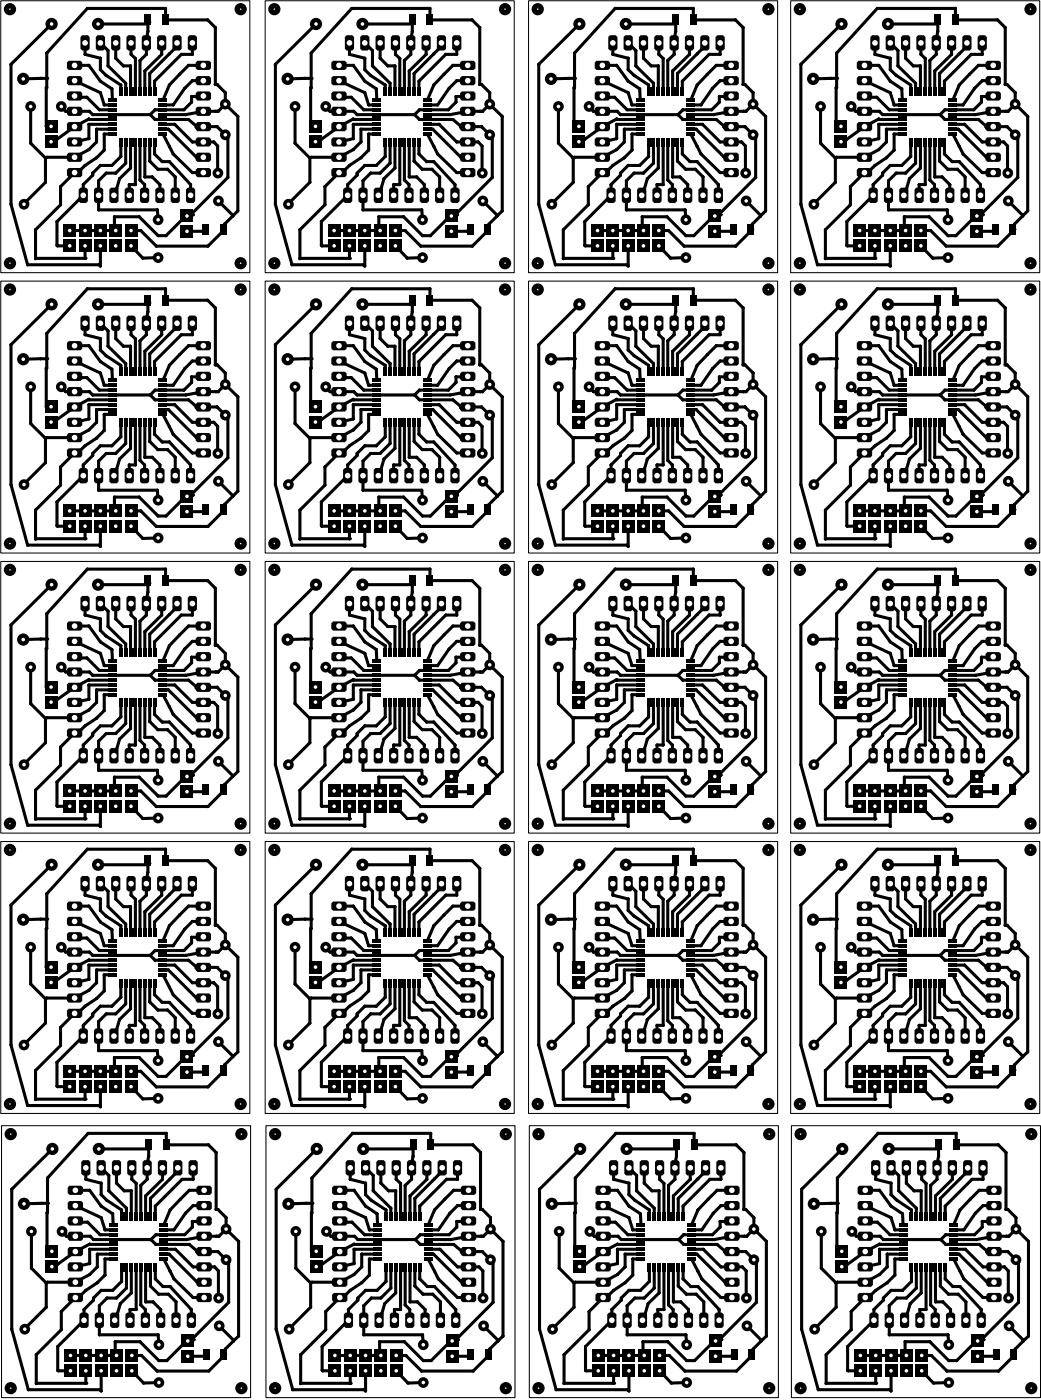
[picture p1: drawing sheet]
<svg xmlns="http://www.w3.org/2000/svg" width="173mm" height="232mm" viewBox="0 0 173 232" stroke-linecap="round" stroke-linejoin="round" font-family="sans-serif">
<g fill="none" stroke="#000" stroke-width=".51">
<path d="M5.1 17.7v6l2.4 2.5M7.7 13l-3.8 .1M8.6 4l-6.8 6.7v23.2l2.8 10h11.8l.2 .2v-3.3M10.2 17.7l-.2-.1 .9 .9h3.9l.6 .5h9.5M12.4 15.9l.2 .2h1.8l2.1 2.1h2.1M12.4 10.8h2.3l1.9 2.7 1.9 1.2 .1 1.9M12.4 13.4l4.2 2 .7 2h1.3M14.1 7.1v1.9l2.5 .7v1.9l1 .9 2.4 1.6v1.1M16.3 4h8.3l.2-.3-.3-.4v1.9l-.2 1.3v2.5l-1.1 1v5.2M16.6 7.1l1.3 1.3v2.5l2.9 2.9v1.4M18.6 19.8h-3.8l-.1-.1-2.3 1.3-3 2.2-1.1 .3h.2M19.2 7.1v2.6l1.2 1.2h1.2v4.3"/>
<path d="M21.7 7.1v1.9l.7 .7v5.5M24.9 19l.8 .8h5.5l1.5 1.2-.2 .1 3.5-.1 1.8 1.8v6.6l-6.3 6.3M26.8 7.1v1.9l-2.8 2.8v3.4M29.3 7.1l.1 .5-4.6 4.6v3M31.9 7.1v1.9h-1.8l-4.5 4.5v1.7M33.7 18.5l-2.9 .5h-3.8M33.7 15.9l-2 .1v.9l-1.2 1.3h-4.8l-.8 .8M33.7 10.8h-2.5l-3.1 3.3-1.1 2.5M33.7 13.4h-1.8l-1.3 1.2-1.9 2.8h-1.7M33.7 18.5h-.1M37.3 17.3l-1.1 1.2h-2.5M37.3 17.3v-1.9l-1.3-1.4h-.3v-9.4l-1.3-1.3h-7v-1.9h-12.9l-6.8 7.4v12.2h.8"/>
<path d="M37.3 17.3l2.1 2v15.7l-2.2 2.2-.2 .8h.3l-2.8 2.8h-8.6l-2.6-2.6h-1.6M48.9 17.7v6l2.5 2.5M51.6 13l-3.9 .1M52.4 4l-6.8 6.7v23.2l2.8 10h11.8l.3 .2v-3.3M54 17.7l-.2-.1 .9 .9h3.9l.6 .5h9.5M56.2 15.9l.2 .2h1.8l2.1 2.1h2.1M56.2 10.8h2.3l2 2.7 1.9 1.2v1.9M56.2 13.4l4.3 2 .6 2h1.3M57.9 7.1v1.9l2.6 .7v1.9l.9 .9 2.4 1.6v1.1M60.1 4h8.3l.2-.3-.3-.4v1.9l-.2 1.3v2.5l-1.1 1v5.2M60.5 7.1l1.2 1.3v2.5l2.9 2.9v1.4M62.4 19.8h-3.8l-.1-.1-2.3 1.3-3 2.2-1.1 .3h.2"/>
<path d="M63 7.1v2.6l1.3 1.2h1.1v4.3M65.5 7.1v1.9l.8 .7v5.5M68.7 19l.8 .8h5.6l1.4 1.2-.2 .1 3.5-.1 1.8 1.8v6.6l-6.3 6.3M70.6 7.1v1.9l-2.8 2.8v3.4M73.2 7.1v.5l-4.6 4.6v3M75.7 7.1v1.9h-1.8l-4.5 4.5v1.7M77.5 18.5l-2.9 .5h-3.8M77.5 15.9l-1.9 .1v.9l-1.3 1.3h-4.8l-.8 .8M77.5 10.8h-2.4l-3.2 3.3-1.1 2.5M77.5 13.4h-1.8l-1.3 1.2-1.9 2.8h-1.7M77.5 18.5h-.1M81.2 17.3l-1.2 1.2h-2.5"/>
<path d="M81.2 17.3v-1.9l-1.4-1.4h-.3v-9.4l-1.3-1.3h-7v-1.9h-12.9l-6.7 7.4-.1 12.2h.8M81.2 17.3l2 2v15.7l-2.2 2.2-.2 .8h.3l-2.8 2.8h-8.6l-2.6-2.6h-1.6M92.5 17.7v6l2.5 2.5M95.2 13l-3.9 .1M96 4l-6.7 6.7v23.2l2.7 10h11.9l.2 .2v-3.3M97.6 17.7l-.1-.1 .8 .9h4l.5 .5h9.6M99.8 15.9l.2 .2h1.9l2 2.1h2.2M99.8 10.8h2.4l1.9 2.7 1.9 1.2 .1 1.9M99.8 13.4l4.3 2 .6 2h1.4M101.6 7.1v1.9l2.5 .7v1.9l1 .9 2.4 1.6v1.1M103.7 4h8.3l.3-.3-.3-.4v1.9l-.3 1.3v2.5l-1 1v5.2M104.1 7.1l1.3 1.3v2.5l2.9 2.9v1.4"/>
<path d="M106.1 19.8h-3.9v-.1l-2.4 1.3-3 2.2-1.1 .3h.2M106.6 7.1v2.6l1.3 1.2h1.2v4.3M109.2 7.1v1.9l.7 .7v5.5M112.4 19l.8 .8h5.5l1.4 1.2-.1 .1 3.4-.1 1.8 1.8v6.6l-6.2 6.3M114.3 7.1v1.9l-2.8 2.8v3.4M116.8 7.1v.5l-4.5 4.6v3M119.3 7.1v1.9h-1.8l-4.4 4.5v1.7M121.2 18.5l-3 .5h-3.7M121.2 15.9l-2 .1v.9l-1.3 1.3h-4.7l-.8 .8M121.2 10.8h-2.5l-3.2 3.3-1 2.5M121.2 13.4h-1.9l-1.2 1.2-1.9 2.8h-1.7M121.2 18.5h-.1"/>
<path d="M124.8 17.3l-1.2 1.2h-2.4M124.8 17.3v-1.9l-1.4-1.4h-.3v-9.4l-1.2-1.3h-7v-1.9h-13l-6.7 7.4-.1 12.2h.8M124.8 17.3l2.1 2v15.7l-2.2 2.2-.3 .8h.3l-2.8 2.8h-8.5l-2.6-2.6h-1.6M136 17.7v6l2.4 2.5M138.6 13l-3.9 .1M139.4 4l-6.7 6.7v23.2l2.8 10h11.8l.2 .2v-3.3M141.1 17.7l-.2-.1 .9 .9h3.9l.6 .5h9.5M143.3 15.9l.2 .2h1.8l2.1 2.1h2.1M143.3 10.8h2.3l1.9 2.7 1.9 1.2 .1 1.9M143.3 13.4l4.2 2 .7 2h1.3M145 7.1v1.9l2.5 .7v1.9l1 .9 2.4 1.6v1.1M147.2 4h8.2l.3-.3-.3-.4v1.9l-.2 1.3v2.5l-1.1 1v5.2"/>
<path d="M147.5 7.1l1.3 1.3v2.5l2.9 2.9v1.4M149.5 19.8h-3.8l-.1-.1-2.3 1.3-3 2.2-1.2 .3h.3M150.1 7.1v2.6l1.2 1.2h1.2v4.3M152.6 7.1v1.9l.7 .7v5.5M155.8 19l.8 .8h5.5l1.5 1.2-.2 .1 3.5-.1 1.8 1.8v6.6l-6.3 6.3M157.7 7.1v1.9l-2.8 2.8v3.4M160.2 7.1l.1 .5-4.6 4.6v3M162.8 7.1v1.9h-1.8l-4.5 4.5v1.7M164.6 18.5l-2.9 .5h-3.8M164.6 15.9l-2 .1v.9l-1.2 1.3h-4.8l-.8 .8M164.6 10.8h-2.5l-3.1 3.3-1.1 2.5M164.6 13.4h-1.8l-1.3 1.2-1.9 2.8h-1.7"/>
<path d="M164.6 18.5h-.1M168.2 17.3l-1.2 1.2h-2.4M168.2 17.3v-1.9l-1.3-1.4h-.3v-9.4l-1.3-1.3h-7v-1.9h-12.9l-6.8 7.4v12.2h.8M168.2 17.3l2.1 2v15.7l-2.2 2.2-.2 .8h.2l-2.7 2.8h-8.6l-2.6-2.6h-1.6M7.5 26.2v4l-3.6 3.7h.1M11.6 38.2h7.6M18.6 20.6h-3.9v2.4l-2.3 .5M18.6 22.2h-1.3v2.7l-1.3 1.3-1.9 1.2-1.2 1.2h-.5l-2.4 2.3v3.1l-4.1 4.1v4.8l8.2-.1v-2M18.6 21.4h-2.6v2.1l-1.3 1.3-2.3 1.3h-4.7l-.2 .1M20 23.6v2.4l-1.5 1.4h-1.9l-1.2 1.3v.3l-1.6 1.6v1.8l-4.4 4.3v4l2.2 .1M20.8 23.6v3.5l-1.6 1.6h-1.6l-1.3 1.3v4.8h9.8l.1 1.6M21.6 23.6v4.3l-1.8 1.7-.9 2.8"/>
<path d="M22.4 23.6v7h-1v1.8M23.2 23.6v6.2l.8 .8v1.8M24 23.6v5.7h1.2l1.3 1.3v1.8M24.8 23.6v3.1l1.4 1.4h1.6l1.2 1.2v3.1M25.6 23.6v1.9l1.3 1.3h1.2l3.5 3.8v1.8M27 20.6h2l2.9 2.9h3.5l.7 .7v4.5M27 22.2l1.7 3.3 3.2 3.1h1.8M27 21.4h.9l4.7 4.7h1.1M30.8 35.6h1.2l-.5 .1h-.7zM31.5 35.7l-.5 .1v.1h-.4l-3.1 3.2h-1.3l-3.1-3.2h-4.1v2.3M34.1 38v-.1l-.5 .5h-2.6M36.2 33.3l2.4 2.4v.1"/>
<path d="M51.4 26.2v4l-3.7 3.7h.1M55.4 38.2h7.6M62.4 20.6h-3.9v2.4l-2.3 .5M62.4 22.2h-1.3v2.7l-1.3 1.3-1.9 1.2-1.2 1.2h-.5l-2.4 2.3v3.1l-4.1 4.1v4.8l8.2-.1v-2M62.4 21.4h-2.6v2.1l-1.3 1.3-2.3 1.3h-4.6l-.2 .1M63.8 23.6v2.4l-1.4 1.4h-1.9l-1.3 1.3v.3l-1.6 1.6v1.8l-4.3 4.3v4l2.1 .1M64.6 23.6v3.5l-1.6 1.6h-1.6l-1.2 1.3v4.8h9.7l.1 1.6M65.4 23.6v4.3l-1.8 1.7-.9 2.8M66.3 23.6v7h-1.1v1.8M67 23.6v6.2l.8 .8v1.8M67.8 23.6v5.7h1.2l1.3 1.3v1.8M68.6 23.6v3.1l1.4 1.4h1.6l1.3 1.2v3.1"/>
<path d="M69.4 23.6v1.9l1.3 1.3h1.2l3.5 3.8v1.8M70.8 20.6h2l2.9 2.9h3.5l.7 .7v4.5M70.8 22.2l1.7 3.3 3.2 3.1h1.8M70.8 21.4h.9l4.7 4.7h1.1M74.6 35.6h1.2l-.5 .1h-.7zM75.3 35.7l-.5 .1v.1h-.3l-3.2 3.2h-1.3l-3.1-3.2h-4.1v2.3M77.9 38v-.1l-.5 .5h-2.6M80 33.3l2.4 2.4v.1M95 26.2v4l-3.6 3.7M99 38.2h7.6M106.1 20.6h-3.9v2.4l-2.4 .5M106.1 22.2h-1.4v2.7l-1.2 1.3-1.9 1.2-1.3 1.2h-.5l-2.3 2.3v3.1l-4.2 4.1v4.8l8.3-.1v-2"/>
<path d="M106.1 21.4h-2.6v2.1l-1.3 1.3-2.4 1.3h-4.6l-.2 .1M107.5 23.6v2.4l-1.5 1.4h-1.9l-1.3 1.3v.3l-1.5 1.6v1.8l-4.4 4.3v4l2.1 .1M108.3 23.6v3.5l-1.7 1.6h-1.5l-1.3 1.3v4.8h9.7l.2 1.6M109.1 23.6v4.3l-1.8 1.7-1 2.8M109.9 23.6v7h-1v1.8M110.7 23.6v6.2l.7 .8v1.8M111.5 23.6v5.7h1.2l1.3 1.3v1.8M112.3 23.6v3.1l1.3 1.4h1.6l1.3 1.2v3.1M113.1 23.6v1.9l1.2 1.3h1.2l3.5 3.8v1.8M114.5 20.6h1.9l2.9 2.9h3.6l.6 .7 .1 4.5M114.5 22.2l1.7 3.3 3.1 3.1h1.9M114.5 21.4h.9l4.6 4.7h1.2"/>
<path d="M118.3 35.6h1.2l-.5 .1h-.7zM119 35.7l-.6 .1v.1h-.3l-3.1 3.2h-1.3l-3.2-3.2h-4.1v2.3M121.5 38v-.1l-.4 .5h-2.7M123.7 33.3l2.3 2.4v.1M138.4 26.2v4l-3.6 3.7h.1M142.5 38.2h7.6M149.5 20.6h-3.9v2.4l-2.3 .5M149.5 22.2h-1.3v2.7l-1.3 1.3-1.9 1.2-1.2 1.2h-.5l-2.4 2.3v3.1l-4.1 4.1v4.8l8.2-.1v-2M149.5 21.4h-2.6v2.1l-1.3 1.3-2.3 1.3h-4.7l-.2 .1M150.9 23.6v2.4l-1.5 1.4h-1.9l-1.2 1.3v.3l-1.6 1.6v1.8l-4.4 4.3v4l2.2 .1M151.7 23.6v3.5l-1.6 1.6h-1.6l-1.3 1.3v4.8h9.8l.1 1.6M152.5 23.6v4.3l-1.8 1.7-.9 2.8"/>
<path d="M153.3 23.6v7h-1v1.8M154.1 23.6v6.2l.8 .8v1.8M154.9 23.6v5.7h1.2l1.3 1.3v1.8M155.7 23.6v3.1l1.4 1.4h1.6l1.2 1.2v3.1M156.5 23.6v1.9l1.3 1.3h1.2l3.5 3.8v1.8M157.9 20.6h2l2.9 2.9h3.5l.7 .7v4.5M157.9 22.2l1.7 3.3 3.2 3.1h1.8M157.9 21.4h.9l4.6 4.7h1.2M161.7 35.6h1.2l-.5 .1h-.7zM162.4 35.7l-.5 .1v.1h-.4l-3.1 3.2h-1.3l-3.1-3.2h-4.1v2.3M165 38v-.1l-.5 .5h-2.6M167.1 33.3l2.4 2.4v.1"/>
<path d="M7.7 59.5l-3.8 .1M8.6 50.5l-6.8 6.6v23.2l2.8 10.1h11.8l.2 .2v-3.4M12.4 57.3h2.3l1.9 2.6 1.9 1.3 .1 1.9M12.4 59.9l4.2 1.9 .7 2.1h1.3M14.1 53.6v1.9l2.5 .6v1.9l1 1 2.4 1.6v1.1M16.3 50.5h8.3l.2-.3-.3-.4v1.9l-.2 1.3v2.5l-1.1 1v5.2M16.6 53.6l1.3 1.3v2.5l2.9 2.9v1.4M19.2 53.6v2.5l1.2 1.3h1.2v4.3M21.7 53.6v1.9l.7 .7v5.5M21.7 40.8l2 2 2.5-.1M26.8 53.6v1.9l-2.8 2.8v3.4M29.3 53.6l.1 .5-4.6 4.6v3"/>
<path d="M31.9 53.6v1.9h-1.8l-4.5 4.4v1.8M33.7 57.3h-2.5l-3.1 3.3-1.1 2.5M33.7 59.9h-1.8l-1.3 1.2-1.9 2.8h-1.7M51.6 59.5l-3.9 .1M52.4 50.5l-6.8 6.6v23.2l2.8 10.1h11.8l.3 .2v-3.4M56.2 57.3h2.3l2 2.6 1.9 1.3v1.9M56.2 59.9l4.3 1.9 .6 2.1h1.3M57.9 53.6v1.9l2.6 .6v1.9l.9 1 2.4 1.6v1.1M60.1 50.5h8.3l.2-.3-.3-.4v1.9l-.2 1.3v2.5l-1.1 1v5.2M60.5 53.6l1.2 1.3v2.5l2.9 2.9v1.4M63 53.6v2.5l1.3 1.3h1.1v4.3M65.5 53.6v1.9l.8 .7v5.5"/>
<path d="M65.5 40.8l2 2 2.5-.1M70.6 53.6v1.9l-2.8 2.8v3.4M73.2 53.6v.5l-4.6 4.6v3M75.7 53.6v1.9h-1.8l-4.5 4.4v1.8M77.5 57.3h-2.4l-3.2 3.3-1.1 2.5M77.5 59.9h-1.8l-1.3 1.2-1.9 2.8h-1.7M95.2 59.5l-3.9 .1M96 50.5l-6.7 6.6v23.2l2.7 10.1h11.9l.2 .2v-3.4M99.8 57.3h2.4l1.9 2.6 1.9 1.3 .1 1.9M99.8 59.9l4.3 1.9 .6 2.1h1.4M101.6 53.6v1.9l2.5 .6v1.9l1 1 2.4 1.6v1.1M103.7 50.5h8.3l.3-.3-.3-.4v1.9l-.3 1.3v2.5l-1 1v5.2"/>
<path d="M104.1 53.6l1.3 1.3v2.5l2.9 2.9v1.4M106.6 53.6v2.5l1.3 1.3h1.2v4.3M109.2 53.6v1.9l.7 .7v5.5M109.2 40.8l1.9 2 2.6-.1M114.3 53.6v1.9l-2.8 2.8v3.4M116.8 53.6v.5l-4.5 4.6v3M119.3 53.6v1.9h-1.8l-4.4 4.4v1.8M121.2 57.3h-2.5l-3.2 3.3-1 2.5M121.2 59.9h-1.9l-1.2 1.2-1.9 2.8h-1.7M138.6 59.5l-3.9 .1M139.4 50.5l-6.7 6.6v23.2l2.8 10.1h11.8l.2 .2v-3.4M143.3 57.3h2.3l1.9 2.6 1.9 1.3 .1 1.9"/>
<path d="M143.3 59.9l4.2 1.9 .7 2.1h1.3M145 53.6v1.9l2.5 .6v1.9l1 1 2.4 1.6v1.1M147.2 50.5h8.2l.3-.3-.3-.4v1.9l-.2 1.3v2.5l-1.1 1v5.2M147.5 53.6l1.3 1.3v2.5l2.9 2.9v1.4M150.1 53.6v2.5l1.2 1.3h1.2v4.3M152.6 53.6v1.9l.7 .7v5.5M152.6 40.8l2 2 2.5-.1M157.7 53.6v1.9l-2.8 2.8v3.4M160.2 53.6l.1 .5-4.6 4.6v3M162.8 53.6v1.9h-1.8l-4.5 4.4v1.8M164.6 57.3h-2.5l-3.1 3.3-1.1 2.5M164.6 59.9h-1.8l-1.3 1.2-1.9 2.8h-1.7"/>
<path d="M5.1 64.1v6.1l2.4 2.5M7.5 72.7v4l-3.6 3.6h.1M10.2 64.1h-.2l.9 .8h3.9l.6 .6h9.5M12.4 62.4l.2 .2h1.8l2.1 2.1h2.1M18.6 67.9h-2.6v2.1l-1.3 1.3-2.3 1.3h-4.7l-.2 .1M18.6 68.7h-1.3v2.7l-1.3 1.2-1.9 1.3-1.2 1.2h-.5l-2.4 2.3v3l-4.1 4.2v4.8l8.2-.1v-2.1M18.6 67.1h-3.9v2.4l-2.3 .5M18.6 66.3h-3.8l-.1-.1-2.3 1.3-3 2.1-1.1 .4h.2M20 70.1v2.3l-1.5 1.5h-1.9l-1.2 1.3v.3l-1.6 1.6v1.8l-4.4 4.3v4h2.2M20.8 70.1v3.4l-1.6 1.7h-1.6l-1.3 1.3v4.8h9.8l.1 1.6M21.6 70.1v4.2l-1.8 1.8-.9 2.8M22.4 70.1v7h-1v1.8"/>
<path d="M23.2 70.1v6.2l.8 .8v1.8M24 70.1v5.7h1.2l1.3 1.3v1.8M24.8 70.1v3.1l1.4 1.3h1.6l1.2 1.3v3.1M24.9 65.5l.8 .8h5.5l1.5 1.2-.2 .1 3.5-.1 1.8 1.8v6.6l-6.3 6.3M25.6 70.1v1.9l1.3 1.3h1.2l3.5 3.8v1.8M27 67.1h2l2.9 2.9h3.5l.7 .7v4.5M27 68.7l1.7 3.3 3.2 3.1h1.8M27 67.9h.9l4.7 4.7h1.1M33.7 62.4l-2 .1v.9l-1.2 1.3h-4.8l-.8 .8M33.7 64.9l-2.9 .6h-3.8M33.7 64.9l-.1 .1M36.2 79.8l2.4 2.4v.1"/>
<path d="M37.3 63.8v-2l-1.3-1.3h-.3v-9.4l-1.3-1.3h-7v-1.9h-12.9l-6.8 7.4v12.1h.8M37.3 63.8l2.1 2v15.6l-2.2 2.3-.2 .8h.3l-2.8 2.8h-8.6l-2.6-2.6h-1.6M37.3 63.8l-1.1 1.1h-2.5M48.9 64.1v6.1l2.5 2.5M51.4 72.7v4l-3.7 3.6h.1M54 64.1h-.2l.9 .8h3.9l.6 .6h9.5M56.2 62.4l.2 .2h1.8l2.1 2.1h2.1M62.4 68.7h-1.3v2.7l-1.3 1.2-1.9 1.3-1.2 1.2h-.5l-2.4 2.3v3l-4.1 4.2v4.8l8.2-.1v-2.1M62.4 67.1h-3.9v2.4l-2.3 .5M62.4 67.9h-2.6v2.1l-1.3 1.3-2.3 1.3h-4.6l-.2 .1M62.4 66.3h-3.8l-.1-.1-2.3 1.3-3 2.1-1.1 .4h.2M63.8 70.1v2.3l-1.4 1.5h-1.9l-1.3 1.3v.3l-1.6 1.6v1.8l-4.3 4.3v4h2.1"/>
<path d="M64.6 70.1v3.4l-1.6 1.7h-1.6l-1.2 1.3v4.8h9.7l.1 1.6M65.4 70.1v4.2l-1.8 1.8-.9 2.8M66.3 70.1v7h-1.1v1.8M67 70.1v6.2l.8 .8v1.8M67.8 70.1v5.7h1.2l1.3 1.3v1.8M68.6 70.1v3.1l1.4 1.3h1.6l1.3 1.3v3.1M68.7 65.5l.8 .8h5.6l1.4 1.2-.2 .1 3.5-.1 1.8 1.8v6.6l-6.3 6.3M69.4 70.1v1.9l1.3 1.3h1.2l3.5 3.8v1.8M70.8 67.1h2l2.9 2.9h3.5l.7 .7v4.5M70.8 68.7l1.7 3.3 3.2 3.1h1.8M70.8 67.9h.9l4.7 4.7h1.1M77.5 62.4l-1.9 .1v.9l-1.3 1.3h-4.8l-.8 .8"/>
<path d="M77.5 64.9l-2.9 .6h-3.8M77.5 64.9l-.1 .1M80 79.8l2.4 2.4v.1M81.2 63.8v-2l-1.4-1.3h-.3v-9.4l-1.3-1.3h-7v-1.9h-12.9l-6.7 7.4-.1 12.1h.8M81.2 63.8l2 2v15.6l-2.2 2.3-.2 .8h.3l-2.8 2.8h-8.6l-2.6-2.6h-1.6M81.2 63.8l-1.2 1.1h-2.5M92.5 64.1v6.1l2.5 2.5M95 72.7v4l-3.6 3.6M97.6 64.1h-.1l.8 .8h4l.5 .6h9.6M99.8 62.4l.2 .2h1.9l2 2.1h2.2M106.1 68.7h-1.4v2.7l-1.2 1.2-1.9 1.3-1.3 1.2h-.5l-2.3 2.3v3l-4.2 4.2v4.8l8.3-.1v-2.1M106.1 67.1h-3.9v2.4l-2.4 .5"/>
<path d="M106.1 67.9h-2.6v2.1l-1.3 1.3-2.4 1.3h-4.6l-.2 .1M106.1 66.3h-3.9v-.1l-2.4 1.3-3 2.1-1.1 .4h.2M107.5 70.1v2.3l-1.5 1.5h-1.9l-1.3 1.3v.3l-1.5 1.6v1.8l-4.4 4.3v4h2.1M108.3 70.1v3.4l-1.7 1.7h-1.5l-1.3 1.3v4.8h9.7l.2 1.6M109.1 70.1v4.2l-1.8 1.8-1 2.8M109.9 70.1v7h-1v1.8M110.7 70.1v6.2l.7 .8v1.8M111.5 70.1v5.7h1.2l1.3 1.3v1.8M112.3 70.1v3.1l1.3 1.3h1.6l1.3 1.3v3.1M112.4 65.5l.8 .8h5.5l1.4 1.2-.1 .1 3.4-.1 1.8 1.8v6.6l-6.2 6.3M113.1 70.1v1.9l1.2 1.3h1.2l3.5 3.8v1.8M114.5 67.1h1.9l2.9 2.9h3.6l.6 .7 .1 4.5"/>
<path d="M114.5 68.7l1.7 3.3 3.1 3.1h1.9M114.5 67.9h.9l4.6 4.7h1.2M121.2 62.4l-2 .1v.9l-1.3 1.3h-4.7l-.8 .8M121.2 64.9l-3 .6h-3.7M121.2 64.9l-.1 .1M123.7 79.8l2.3 2.4v.1M124.8 63.8v-2l-1.4-1.3h-.3v-9.4l-1.2-1.3h-7v-1.9h-13l-6.7 7.4-.1 12.1h.8M124.8 63.8l2.1 2v15.6l-2.2 2.3-.3 .8h.3l-2.8 2.8h-8.5l-2.6-2.6h-1.6M124.8 63.8l-1.2 1.1h-2.4M136 64.1v6.1l2.4 2.5M138.4 72.7v4l-3.6 3.6h.1M141.1 64.1h-.2l.9 .8h3.9l.6 .6h9.5"/>
<path d="M143.3 62.4l.2 .2h1.8l2.1 2.1h2.1M149.5 68.7h-1.3v2.7l-1.3 1.2-1.9 1.3-1.2 1.2h-.5l-2.4 2.3v3l-4.1 4.2v4.8l8.2-.1v-2.1M149.5 67.1h-3.9v2.4l-2.3 .5M149.5 67.9h-2.6v2.1l-1.3 1.3-2.3 1.3h-4.7l-.2 .1M149.5 66.3h-3.8l-.1-.1-2.3 1.3-3 2.1-1.2 .4h.3M150.9 70.1v2.3l-1.5 1.5h-1.9l-1.2 1.3v.3l-1.6 1.6v1.8l-4.4 4.3v4h2.2M151.7 70.1v3.4l-1.6 1.7h-1.6l-1.3 1.3v4.8h9.8l.1 1.6M152.5 70.1v4.2l-1.8 1.8-.9 2.8M153.3 70.1v7h-1v1.8M154.1 70.1v6.2l.8 .8v1.8M154.9 70.1v5.7h1.2l1.3 1.3v1.8M155.7 70.1v3.1l1.4 1.3h1.6l1.2 1.3v3.1"/>
<path d="M155.8 65.5l.8 .8h5.5l1.5 1.2-.2 .1 3.5-.1 1.8 1.8v6.6l-6.3 6.3M156.5 70.1v1.9l1.3 1.3h1.2l3.5 3.8v1.8M157.9 67.1h2l2.9 2.9h3.5l.7 .7v4.5M157.9 68.7l1.7 3.3 3.2 3.1h1.8M157.9 67.9h.9l4.6 4.7h1.2M164.6 62.4l-2 .1v.9l-1.2 1.3h-4.8l-.8 .8M164.6 64.9l-2.9 .6h-3.8M164.6 64.9l-.1 .1M167.1 79.8l2.4 2.4v.1M168.2 63.8v-2l-1.3-1.3h-.3v-9.4l-1.3-1.3h-7v-1.9h-12.9l-6.8 7.4v12.1h.8M168.2 63.8l2.1 2v15.6l-2.2 2.3-.2 .8h.2l-2.7 2.8h-8.6l-2.6-2.6h-1.6M168.2 63.8l-1.2 1.1h-2.4"/>
<path d="M8.6 96.9l-6.8 6.7v23.2l2.8 10h11.8l.2 .2v-3.3M11.6 84.7h7.6M16.3 96.9h8.3l.2-.2-.3-.4v1.9l-.2 1.2v2.6l-1.1 1v5.2M21.7 87.2l2 2.1 2.5-.1M30.8 82.1h1.2l-.5 .1h-.7zM31.5 82.2l-.5 .1v.1h-.4l-3.1 3.2h-1.3l-3.1-3.2h-4.1v2.3M34.1 84.5v-.1l-.5 .4h-2.6M52.4 96.9l-6.8 6.7v23.2l2.8 10h11.8l.3 .2v-3.3M55.4 84.7h7.6M60.1 96.9h8.3l.2-.2-.3-.4v1.9l-.2 1.2v2.6l-1.1 1v5.2M65.5 87.2l2 2.1 2.5-.1M74.6 82.1h1.2l-.5 .1h-.7z"/>
<path d="M75.3 82.2l-.5 .1v.1h-.3l-3.2 3.2h-1.3l-3.1-3.2h-4.1v2.3M77.9 84.5v-.1l-.5 .4h-2.6M96 96.9l-6.7 6.7v23.2l2.7 10h11.9l.2 .2v-3.3M99 84.7h7.6M103.7 96.9h8.3l.3-.2-.3-.4v1.9l-.3 1.2v2.6l-1 1v5.2M109.2 87.2l1.9 2.1 2.6-.1M118.3 82.1h1.2l-.5 .1h-.7zM119 82.2l-.6 .1v.1h-.3l-3.1 3.2h-1.3l-3.2-3.2h-4.1v2.3M121.5 84.5v-.1l-.4 .4h-2.7M139.4 96.9l-6.7 6.7v23.2l2.8 10h11.8l.2 .2v-3.3M142.5 84.7h7.6M147.2 96.9h8.2l.3-.2-.3-.4v1.9l-.2 1.2v2.6l-1.1 1v5.2"/>
<path d="M152.6 87.2l2 2.1 2.5-.1M161.7 82.1h1.2l-.5 .1h-.7zM162.4 82.2l-.5 .1v.1h-.4l-3.1 3.2h-1.3l-3.1-3.2h-4.1v2.3M165 84.5v-.1l-.5 .4h-2.6M5.1 110.6v6.1l2.4 2.4M7.5 119.1v4l-3.6 3.7h.1M7.7 106h-3.8M10.2 110.6l-.2-.1 .9 .9h3.9l.6 .6h9.5M12.4 103.8h2.3l1.9 2.6 1.9 1.3 .1 1.9M12.4 108.9l.2 .2h1.8l2.1 2.1h2.1M12.4 106.3l4.2 2 .7 2.1h1.3M14.1 100.1v1.9l2.5 .6v1.9l1 1 2.4 1.6v1.1"/>
<path d="M16.6 100.1l1.3 1.2v2.6l2.9 2.9v1.4M18.6 115.2h-1.3v2.6l-1.3 1.3-1.9 1.3-1.2 1.1h-.5l-2.4 2.4v3l-4.1 4.1v4.8h8.2v-2.1M18.6 113.6h-3.9v2.4l-2.3 .5M18.6 114.4h-2.6v2.1l-1.3 1.2-2.3 1.3h-4.7l-.2 .1M18.6 112.8h-3.8l-.1-.1-2.3 1.3-3 2.1-1.1 .4 .2-.1M19.2 100.1v2.5l1.2 1.3h1.2v4.3M20 116.5v2.4l-1.5 1.5h-1.9l-1.2 1.2v.4l-1.6 1.5v1.8l-4.4 4.4v3.9l2.2 .1M20.8 116.5v3.5l-1.6 1.6h-1.6l-1.3 1.3v4.8h9.8l.1 1.7M21.6 116.5v4.3l-1.8 1.8-.9 2.7M21.7 100.1v1.9l.7 .7v5.5M22.4 116.5v7h-1v1.8M23.2 116.5v6.3l.8 .7v1.8"/>
<path d="M24 116.5v5.8h1.2l1.3 1.2v1.8M24.8 116.5v3.1l1.4 1.4h1.6l1.2 1.3v3M24.9 112l.8 .8h5.5l1.5 1.2h-.2h3.5l1.8 1.7v6.6l-6.3 6.3M25.6 116.5v1.9l1.3 1.3h1.2l3.5 3.8v1.8M26.8 100.1v1.9l-2.8 2.7v3.5M27 113.6h2l2.9 2.9h3.5l.7 .6v4.5M27 115.2l1.7 3.2 3.2 3.1h1.8M27 114.4h.9l4.7 4.6h1.1M29.3 100.1l.1 .5-4.6 4.6v3M31.9 100.1v1.9h-1.8l-4.5 4.4v1.8M33.7 108.9l-2 .1v.9l-1.2 1.3h-4.8l-.8 .8M33.7 111.4l-2.9 .6h-3.8"/>
<path d="M33.7 103.8h-2.5l-3.1 3.3-1.1 2.5M33.7 106.3h-1.8l-1.3 1.3-1.9 2.8h-1.7M33.7 111.4l-.1 .1M37.3 110.2v-1.9l-1.3-1.3h-.3v-9.5l-1.3-1.2h-7v-1.9h-12.9l-6.8 7.4v12.1h.8M37.3 110.2l2.1 2.1v15.6l-.8 .8M37.3 110.2l-1.1 1.2h-2.5M48.9 110.6v6.1l2.5 2.4M51.4 119.1v4l-3.7 3.7h.1M51.6 106h-3.9M54 110.6l-.2-.1 .9 .9h3.9l.6 .6h9.5M56.2 103.8h2.3l2 2.6 1.9 1.3v1.9M56.2 108.9l.2 .2h1.8l2.1 2.1h2.1"/>
<path d="M56.2 106.3l4.3 2 .6 2.1h1.3M57.9 100.1v1.9l2.6 .6v1.9l.9 1 2.4 1.6v1.1M60.5 100.1l1.2 1.2v2.6l2.9 2.9v1.4M62.4 115.2h-1.3v2.6l-1.3 1.3-1.9 1.3-1.2 1.1h-.5l-2.4 2.4v3l-4.1 4.1v4.8h8.2v-2.1M62.4 113.6h-3.9v2.4l-2.3 .5M62.4 114.4h-2.6v2.1l-1.3 1.2-2.3 1.3h-4.6l-.2 .1M62.4 112.8h-3.8l-.1-.1-2.3 1.3-3 2.1-1.1 .4 .2-.1M63 100.1v2.5l1.3 1.3h1.1v4.3M63.8 116.5v2.4l-1.4 1.5h-1.9l-1.3 1.2v.4l-1.6 1.5v1.8l-4.3 4.4v3.9l2.1 .1M64.6 116.5v3.5l-1.6 1.6h-1.6l-1.2 1.3v4.8h9.7l.1 1.7M65.4 116.5v4.3l-1.8 1.8-.9 2.7M65.5 100.1v1.9l.8 .7v5.5"/>
<path d="M66.3 116.5v7h-1.1v1.8M67 116.5v6.3l.8 .7v1.8M67.8 116.5v5.8h1.2l1.3 1.2v1.8M68.6 116.5v3.1l1.4 1.4h1.6l1.3 1.3v3M68.7 112l.8 .8h5.6l1.4 1.2h-.2h3.5l1.8 1.7v6.6l-6.3 6.3M69.4 116.5v1.9l1.3 1.3h1.2l3.5 3.8v1.8M70.6 100.1v1.9l-2.8 2.7v3.5M70.8 113.6h2l2.9 2.9h3.5l.7 .6v4.5M70.8 115.2l1.7 3.2 3.2 3.1h1.8M70.8 114.4h.9l4.7 4.6h1.1M73.2 100.1v.5l-4.6 4.6v3M75.7 100.1v1.9h-1.8l-4.5 4.4v1.8"/>
<path d="M77.5 108.9l-1.9 .1v.9l-1.3 1.3h-4.8l-.8 .8M77.5 111.4l-2.9 .6h-3.8M77.5 103.8h-2.4l-3.2 3.3-1.1 2.5M77.5 106.3h-1.8l-1.3 1.3-1.9 2.8h-1.7M77.5 111.4l-.1 .1M81.2 110.2v-1.9l-1.4-1.3h-.3v-9.5l-1.3-1.2h-7v-1.9h-12.9l-6.7 7.4-.1 12.1h.8M81.2 110.2l2 2.1v15.6l-.8 .8M81.2 110.2l-1.2 1.2h-2.5M92.5 110.6v6.1l2.5 2.4M95 119.1v4l-3.6 3.7M95.2 106h-3.9M97.6 110.6l-.1-.1 .8 .9h4l.5 .6h9.6"/>
<path d="M99.8 103.8h2.4l1.9 2.6 1.9 1.3 .1 1.9M99.8 108.9l.2 .2h1.9l2 2.1h2.2M99.8 106.3l4.3 2 .6 2.1h1.4M101.6 100.1v1.9l2.5 .6v1.9l1 1 2.4 1.6v1.1M104.1 100.1l1.3 1.2v2.6l2.9 2.9v1.4M106.1 115.2h-1.4v2.6l-1.2 1.3-1.9 1.3-1.3 1.1h-.5l-2.3 2.4v3l-4.2 4.1v4.8h8.3v-2.1M106.1 113.6h-3.9v2.4l-2.4 .5M106.1 114.4h-2.6v2.1l-1.3 1.2-2.4 1.3h-4.6l-.2 .1M106.1 112.8h-3.9v-.1l-2.4 1.3-3 2.1-1.1 .4 .2-.1M106.6 100.1v2.5l1.3 1.3h1.2v4.3M107.5 116.5v2.4l-1.5 1.5h-1.9l-1.3 1.2v.4l-1.5 1.5v1.8l-4.4 4.4v3.9l2.1 .1M108.3 116.5v3.5l-1.7 1.6h-1.5l-1.3 1.3v4.8h9.7l.2 1.7"/>
<path d="M109.1 116.5v4.3l-1.8 1.8-1 2.7M109.2 100.1v1.9l.7 .7v5.5M109.9 116.5v7h-1v1.8M110.7 116.5v6.3l.7 .7v1.8M111.5 116.5v5.8h1.2l1.3 1.2v1.8M112.3 116.5v3.1l1.3 1.4h1.6l1.3 1.3v3M112.4 112l.8 .8h5.5l1.4 1.2h-.1h3.4l1.8 1.7v6.6l-6.2 6.3M113.1 116.5v1.9l1.2 1.3h1.2l3.5 3.8v1.8M114.3 100.1v1.9l-2.8 2.7v3.5M114.5 113.6h1.9l2.9 2.9h3.6l.6 .6 .1 4.5M114.5 115.2l1.7 3.2 3.1 3.1h1.9M114.5 114.4h.9l4.6 4.6h1.2"/>
<path d="M116.8 100.1v.5l-4.5 4.6v3M119.3 100.1v1.9h-1.8l-4.4 4.4v1.8M121.2 108.9l-2 .1v.9l-1.3 1.3h-4.7l-.8 .8M121.2 111.4l-3 .6h-3.7M121.2 103.8h-2.5l-3.2 3.3-1 2.5M121.2 106.3h-1.9l-1.2 1.3-1.9 2.8h-1.7M121.2 111.4l-.1 .1M124.8 110.2v-1.9l-1.4-1.3h-.3v-9.5l-1.2-1.2h-7v-1.9h-13l-6.7 7.4-.1 12.1h.8M124.8 110.2l2.1 2.1v15.6l-.9 .8M124.8 110.2l-1.2 1.2h-2.4M136 110.6v6.1l2.4 2.4M138.4 119.1v4l-3.6 3.7h.1"/>
<path d="M138.6 106h-3.9M141.1 110.6l-.2-.1 .9 .9h3.9l.6 .6h9.5M143.3 103.8h2.3l1.9 2.6 1.9 1.3 .1 1.9M143.3 108.9l.2 .2h1.8l2.1 2.1h2.1M143.3 106.3l4.2 2 .7 2.1h1.3M145 100.1v1.9l2.5 .6v1.9l1 1 2.4 1.6v1.1M147.5 100.1l1.3 1.2v2.6l2.9 2.9v1.4M149.5 115.2h-1.3v2.6l-1.3 1.3-1.9 1.3-1.2 1.1h-.5l-2.4 2.4v3l-4.1 4.1v4.8h8.2v-2.1M149.5 113.6h-3.9v2.4l-2.3 .5M149.5 114.4h-2.6v2.1l-1.3 1.2-2.3 1.3h-4.7l-.2 .1M149.5 112.8h-3.8l-.1-.1-2.3 1.3-3 2.1-1.2 .4 .3-.1M150.1 100.1v2.5l1.2 1.3h1.2v4.3"/>
<path d="M150.9 116.5v2.4l-1.5 1.5h-1.9l-1.2 1.2v.4l-1.6 1.5v1.8l-4.4 4.4v3.9l2.2 .1M151.7 116.5v3.5l-1.6 1.6h-1.6l-1.3 1.3v4.8h9.8l.1 1.7M152.5 116.5v4.3l-1.8 1.8-.9 2.7M152.6 100.1v1.9l.7 .7v5.5M153.3 116.5v7h-1v1.8M154.1 116.5v6.3l.8 .7v1.8M154.9 116.5v5.8h1.2l1.3 1.2v1.8M155.7 116.5v3.1l1.4 1.4h1.6l1.2 1.3v3M155.8 112l.8 .8h5.5l1.5 1.2h-.2h3.5l1.8 1.7v6.6l-6.3 6.3M156.5 116.5v1.9l1.3 1.3h1.2l3.5 3.8v1.8M157.7 100.1v1.9l-2.8 2.7v3.5M157.9 113.6h2l2.9 2.9h3.5l.7 .6v4.5"/>
<path d="M157.9 115.2l1.7 3.2 3.2 3.1h1.8M157.9 114.4h.9l4.6 4.6h1.2M160.2 100.1l.1 .5-4.6 4.6v3M162.8 100.1v1.9h-1.8l-4.5 4.4v1.8M164.6 108.9l-2 .1v.9l-1.2 1.3h-4.8l-.8 .8M164.6 111.4l-2.9 .6h-3.8M164.6 103.8h-2.5l-3.1 3.3-1.1 2.5M164.6 106.3h-1.8l-1.3 1.3-1.9 2.8h-1.7M164.6 111.4l-.1 .1M168.2 110.2v-1.9l-1.3-1.3h-.3v-9.5l-1.3-1.2h-7v-1.9h-12.9l-6.8 7.4v12.1h.8M168.2 110.2l2.1 2.1v15.6l-.8 .8M168.2 110.2l-1.2 1.2h-2.4"/>
<path d="M11.6 131.1h7.6M21.7 133.7l2 2 2.5-.1M30.8 128.5h1.2l-.5 .1h-.7zM31.5 128.6l-.5 .1v.2h-.4l-3.1 3.1h-1.3l-3.1-3.1h-4.1v2.2M34.1 130.9l-.5 .4h-2.6M36.2 126.2l2.4 2.4v.1M38.6 128.7l-1.4 1.4-.2 .8h.3l-2.8 2.8h-8.6l-2.6-2.6h-1.6M55.4 131.1h7.6M65.5 133.7l2 2 2.5-.1M74.6 128.5h1.2l-.5 .1h-.7zM75.3 128.6l-.5 .1v.2h-.3l-3.2 3.1h-1.3l-3.1-3.1h-4.1v2.2M77.9 130.9l-.5 .4h-2.6"/>
<path d="M80 126.2l2.4 2.4v.1M82.4 128.7l-1.4 1.4-.2 .8h.3l-2.8 2.8h-8.6l-2.6-2.6h-1.6M99 131.1h7.6M109.2 133.7l1.9 2 2.6-.1M118.3 128.5h1.2l-.5 .1h-.7zM119 128.6l-.6 .1v.2h-.3l-3.1 3.1h-1.3l-3.2-3.1h-4.1v2.2M121.5 130.9l-.4 .4h-2.7M123.7 126.2l2.3 2.4v.1M126 128.7l-1.3 1.4-.3 .8h.3l-2.8 2.8h-8.5l-2.6-2.6h-1.6M142.5 131.1h7.6M152.6 133.7l2 2 2.5-.1M161.7 128.5h1.2l-.5 .1h-.7z"/>
<path d="M162.4 128.6l-.5 .1v.2h-.4l-3.1 3.1h-1.3l-3.1-3.1h-4.1v2.2M165 130.9l-.5 .4h-2.6M167.1 126.2l2.4 2.4v.1M169.5 128.7l-1.4 1.4-.2 .8h.2l-2.7 2.8h-8.6l-2.6-2.6h-1.6M5.1 157.1v6.1l2.4 2.4M7.7 152.4l-3.8 .1M8.6 143.4l-6.8 6.7v23.2l2.8 10h11.8l.2 .2v-3.3M10.2 157.1l-.2-.1 .9 .9h3.9l.6 .5h9.5M12.4 150.2h2.3l1.9 2.7 1.9 1.2 .1 1.9M12.4 155.3l.2 .2h1.8l2.1 2.1h2.1M12.4 152.8l4.2 2 .7 2h1.3M14.1 146.5v1.9l2.5 .7v1.9l1 .9 2.4 1.6v1.1"/>
<path d="M16.3 143.4h8.3l.2-.2-.3-.5v1.9l-.2 1.3v2.5l-1.1 1v5.2M16.6 146.5l1.3 1.3v2.5l2.9 2.9v1.4M18.6 159.2h-3.9l-2.3 1.2-3 2.2-1.1 .3h.2M19.2 146.5v2.6l1.2 1.2h1.2v4.3M21.7 146.5v1.9l.7 .7v5.5M24.9 158.4l.8 .8h5.5l1.5 1.2-.2 .1 3.5-.1 1.8 1.8v6.6l-6.3 6.3M26.8 146.5v1.9l-2.8 2.8v3.4M29.3 146.5l.1 .5-4.6 4.6v3M31.9 146.5v1.9h-1.8l-4.5 4.5v1.7M33.7 155.3l-2 .1v.9l-1.2 1.3h-4.8l-.8 .8M33.7 152.8h-1.8l-1.3 1.3-1.9 2.7h-1.7M33.7 157.9l-2.9 .5h-3.8"/>
<path d="M33.7 150.2h-2.5l-3.1 3.3-1.1 2.5M33.7 157.9h-.1M37.3 156.7v-1.9l-1.3-1.4h-.3v-9.4l-1.3-1.3h-7v-1.9h-12.9l-6.8 7.4v12.2h.8M37.3 156.7l2.1 2v15.7l-.8 .8M37.3 156.7l-1.1 1.2h-2.5M48.9 157.1v6.1l2.5 2.4M51.6 152.4l-3.9 .1M52.4 143.4l-6.8 6.7v23.2l2.8 10h11.8l.3 .2v-3.3M54 157.1l-.2-.1 .9 .9h3.9l.6 .5h9.5M56.2 150.2h2.3l2 2.7 1.9 1.2v1.9M56.2 155.3l.2 .2h1.8l2.1 2.1h2.1M56.2 152.8l4.3 2 .6 2h1.3"/>
<path d="M57.9 146.5v1.9l2.6 .7v1.9l.9 .9 2.4 1.6v1.1M60.1 143.4h8.3l.2-.2-.3-.5v1.9l-.2 1.3v2.5l-1.1 1v5.2M60.5 146.5l1.2 1.3v2.5l2.9 2.9v1.4M62.4 159.2h-3.9l-2.3 1.2-3 2.2-1.1 .3h.2M63 146.5v2.6l1.3 1.2h1.1v4.3M65.5 146.5v1.9l.8 .7v5.5M68.7 158.4l.8 .8h5.6l1.4 1.2-.2 .1 3.5-.1 1.8 1.8v6.6l-6.3 6.3M70.6 146.5v1.9l-2.8 2.8v3.4M73.2 146.5v.5l-4.6 4.6v3M75.7 146.5v1.9h-1.8l-4.5 4.5v1.7M77.5 155.3l-1.9 .1v.9l-1.3 1.3h-4.8l-.8 .8M77.5 150.2h-2.4l-3.2 3.3-1.1 2.5"/>
<path d="M77.5 157.9l-2.9 .5h-3.8M77.5 152.8h-1.8l-1.3 1.3-1.9 2.7h-1.7M77.5 157.9h-.1M81.2 156.7v-1.9l-1.4-1.4h-.3v-9.4l-1.3-1.3h-7v-1.9h-12.9l-6.7 7.4-.1 12.2h.8M81.2 156.7l2 2v15.7l-.8 .8M81.2 156.7l-1.2 1.2h-2.5M92.5 157.1v6.1l2.5 2.4M95.2 152.4l-3.9 .1M96 143.4l-6.7 6.7v23.2l2.7 10h11.9l.2 .2v-3.3M97.6 157.1l-.1-.1 .8 .9h4l.5 .5h9.6M99.8 150.2h2.4l1.9 2.7 1.9 1.2 .1 1.9M99.8 155.3l.2 .2h1.9l2 2.1h2.2"/>
<path d="M99.8 152.8l4.3 2 .6 2h1.4M101.6 146.5v1.9l2.5 .7v1.9l1 .9 2.4 1.6v1.1M103.7 143.4h8.3l.3-.2-.3-.5v1.9l-.3 1.3v2.5l-1 1v5.2M104.1 146.5l1.3 1.3v2.5l2.9 2.9v1.4M106.1 159.2h-3.9l-2.4 1.2-3 2.2-1.1 .3h.2M106.6 146.5v2.6l1.3 1.2h1.2v4.3M109.2 146.5v1.9l.7 .7v5.5M112.4 158.4l.8 .8h5.5l1.4 1.2-.1 .1 3.4-.1 1.8 1.8v6.6l-6.2 6.3M114.3 146.5v1.9l-2.8 2.8v3.4M116.8 146.5v.5l-4.5 4.6v3M119.3 146.5v1.9h-1.8l-4.4 4.5v1.7M121.2 155.3l-2 .1v.9l-1.3 1.3h-4.7l-.8 .8"/>
<path d="M121.2 157.9l-3 .5h-3.7M121.2 150.2h-2.5l-3.2 3.3-1 2.5M121.2 152.8h-1.9l-1.2 1.3-1.9 2.7h-1.7M121.2 157.9h-.1M124.8 156.7v-1.9l-1.4-1.4h-.3v-9.4l-1.2-1.3h-7v-1.9h-13l-6.7 7.4-.1 12.2h.8M124.8 156.7l2.1 2v15.7l-.9 .8M124.8 156.7l-1.2 1.2h-2.4M136 157.1v6.1l2.4 2.4M138.6 152.4l-3.9 .1M139.4 143.4l-6.7 6.7v23.2l2.8 10h11.8l.2 .2v-3.3M141.1 157.1l-.2-.1 .9 .9h3.9l.6 .5h9.5M143.3 150.2h2.3l1.9 2.7 1.9 1.2 .1 1.9"/>
<path d="M143.3 155.3l.2 .2h1.8l2.1 2.1h2.1M143.3 152.8l4.2 2 .7 2h1.3M145 146.5v1.9l2.5 .7v1.9l1 .9 2.4 1.6v1.1M147.2 143.4h8.2l.3-.2-.3-.5v1.9l-.2 1.3v2.5l-1.1 1v5.2M147.5 146.5l1.3 1.3v2.5l2.9 2.9v1.4M149.5 159.2h-3.9l-2.3 1.2-3 2.2-1.2 .3h.3M150.1 146.5v2.6l1.2 1.2h1.2v4.3M152.6 146.5v1.9l.7 .7v5.5M155.8 158.4l.8 .8h5.5l1.5 1.2-.2 .1 3.5-.1 1.8 1.8v6.6l-6.3 6.3M157.7 146.5v1.9l-2.8 2.8v3.4M160.2 146.5l.1 .5-4.6 4.6v3M162.8 146.5v1.9h-1.8l-4.5 4.5v1.7"/>
<path d="M164.6 155.3l-2 .1v.9l-1.2 1.3h-4.8l-.8 .8M164.6 157.9l-2.9 .5h-3.8M164.6 150.2h-2.5l-3.1 3.3-1.1 2.5M164.6 152.8h-1.8l-1.3 1.3-1.9 2.7h-1.7M164.6 157.9h-.1M168.2 156.7v-1.9l-1.3-1.4h-.3v-9.4l-1.3-1.3h-7v-1.9h-12.9l-6.8 7.4v12.2h.8M168.2 156.7l2.1 2v15.7l-.8 .8M168.2 156.7l-1.2 1.2h-2.4M7.5 165.6v4l-3.6 3.7h.1M11.6 177.6h7.6M18.6 161.6h-1.3v2.7l-1.3 1.3-1.9 1.2-1.2 1.2h-.5l-2.4 2.3v3.1l-4.1 4.1v4.8l8.2-.1v-2M18.6 160h-3.9v2.4l-2.3 .5"/>
<path d="M18.6 160.8h-2.6v2.1l-1.3 1.3-2.3 1.3h-4.7l-.2 .1M20 163v2.4l-1.5 1.4h-1.9l-1.2 1.3v.3l-1.6 1.6v1.8l-4.4 4.3v4l2.2 .1M20.8 163v3.5l-1.6 1.6h-1.6l-1.3 1.3v4.8h9.8l.1 1.7M21.6 163v4.3l-1.8 1.7-.9 2.8M22.4 163v7h-1v1.8M23.2 163v6.2l.8 .8v1.8M24 163v5.7h1.2l1.3 1.3v1.8M24.8 163v3.1l1.4 1.4h1.6l1.2 1.2v3.1M25.6 163v1.9l1.3 1.3h1.2l3.5 3.8v1.8M27 160h2l2.9 2.9h3.5l.7 .7v4.5M27 161.6l1.7 3.3 3.2 3.1h1.8M27 160.8h.9l4.7 4.7h1.1"/>
<path d="M30.8 175h1.2l-.5 .1h-.7zM31.5 175.1l-.5 .1v.1h-.4l-3.1 3.2h-1.3l-3.1-3.2h-4.1v2.3M34.1 177.4v-.1l-.5 .5h-2.6M36.2 172.7l2.4 2.4v.1M38.6 175.2l-1.4 1.4-.2 .8h.3l-2.8 2.8h-8.6l-2.6-2.6h-1.6M51.4 165.6v4l-3.7 3.7h.1M55.4 177.6h7.6M62.4 161.6h-1.3v2.7l-1.3 1.3-1.9 1.2-1.2 1.2h-.5l-2.4 2.3v3.1l-4.1 4.1v4.8l8.2-.1v-2M62.4 160h-3.9v2.4l-2.3 .5M62.4 160.8h-2.6v2.1l-1.3 1.3-2.3 1.3h-4.6l-.2 .1M63.8 163v2.4l-1.4 1.4h-1.9l-1.3 1.3v.3l-1.6 1.6v1.8l-4.3 4.3v4l2.1 .1M64.6 163v3.5l-1.6 1.6h-1.6l-1.2 1.3v4.8h9.7l.1 1.7"/>
<path d="M65.4 163v4.3l-1.8 1.7-.9 2.8M66.3 163v7h-1.1v1.8M67 163v6.2l.8 .8v1.8M67.8 163v5.7h1.2l1.3 1.3v1.8M68.6 163v3.1l1.4 1.4h1.6l1.3 1.2v3.1M69.4 163v1.9l1.3 1.3h1.2l3.5 3.8v1.8M70.8 160h2l2.9 2.9h3.5l.7 .7v4.5M70.8 161.6l1.7 3.3 3.2 3.1h1.8M70.8 160.8h.9l4.7 4.7h1.1M74.6 175h1.2l-.5 .1h-.7zM75.3 175.1l-.5 .1v.1h-.3l-3.2 3.2h-1.3l-3.1-3.2h-4.1v2.3M77.9 177.4v-.1l-.5 .5h-2.6"/>
<path d="M80 172.7l2.4 2.4v.1M82.4 175.2l-1.4 1.4-.2 .8h.3l-2.8 2.8h-8.6l-2.6-2.6h-1.6M95 165.6v4l-3.6 3.7M99 177.6h7.6M106.1 161.6h-1.4v2.7l-1.2 1.3-1.9 1.2-1.3 1.2h-.5l-2.3 2.3v3.1l-4.2 4.1v4.8l8.3-.1v-2M106.1 160h-3.9v2.4l-2.4 .5M106.1 160.8h-2.6v2.1l-1.3 1.3-2.4 1.3h-4.6l-.2 .1M107.5 163v2.4l-1.5 1.4h-1.9l-1.3 1.3v.3l-1.5 1.6v1.8l-4.4 4.3v4l2.1 .1M108.3 163v3.5l-1.7 1.6h-1.5l-1.3 1.3v4.8h9.7l.2 1.7M109.1 163v4.3l-1.8 1.7-1 2.8M109.9 163v7h-1v1.8M110.7 163v6.2l.7 .8v1.8"/>
<path d="M111.5 163v5.7h1.2l1.3 1.3v1.8M112.3 163v3.1l1.3 1.4h1.6l1.3 1.2v3.1M113.1 163v1.9l1.2 1.3h1.2l3.5 3.8v1.8M114.5 160h1.9l2.9 2.9h3.6l.6 .7 .1 4.5M114.5 161.6l1.7 3.3 3.1 3.1h1.9M114.5 160.8h.9l4.6 4.7h1.2M118.3 175h1.2l-.5 .1h-.7zM119 175.1l-.6 .1v.1h-.3l-3.1 3.2h-1.3l-3.2-3.2h-4.1v2.3M121.5 177.4v-.1l-.4 .5h-2.7M123.7 172.7l2.3 2.4v.1M126 175.2l-1.3 1.4-.3 .8h.3l-2.8 2.8h-8.5l-2.6-2.6h-1.6M138.4 165.6v4l-3.6 3.7h.1"/>
<path d="M142.5 177.6h7.6M149.5 161.6h-1.3v2.7l-1.3 1.3-1.9 1.2-1.2 1.2h-.5l-2.4 2.3v3.1l-4.1 4.1v4.8l8.2-.1v-2M149.5 160h-3.9v2.4l-2.3 .5M149.5 160.8h-2.6v2.1l-1.3 1.3-2.3 1.3h-4.7l-.2 .1M150.9 163v2.4l-1.5 1.4h-1.9l-1.2 1.3v.3l-1.6 1.6v1.8l-4.4 4.3v4l2.2 .1M151.7 163v3.5l-1.6 1.6h-1.6l-1.3 1.3v4.8h9.8l.1 1.7M152.5 163v4.3l-1.8 1.7-.9 2.8M153.3 163v7h-1v1.8M154.1 163v6.2l.8 .8v1.8M154.9 163v5.7h1.2l1.3 1.3v1.8M155.7 163v3.1l1.4 1.4h1.6l1.2 1.2v3.1M156.5 163v1.9l1.3 1.3h1.2l3.5 3.8v1.8"/>
<path d="M157.9 160h2l2.9 2.9h3.5l.7 .7v4.5M157.9 161.6l1.7 3.3 3.2 3.1h1.8M157.9 160.8h.9l4.6 4.7h1.2M161.7 175h1.2l-.5 .1h-.7zM162.4 175.1l-.5 .1v.1h-.4l-3.1 3.2h-1.3l-3.1-3.2h-4.1v2.3M165 177.4v-.1l-.5 .5h-2.6M167.1 172.7l2.4 2.4v.1M169.5 175.2l-1.4 1.4-.2 .8h.2l-2.7 2.8h-8.6l-2.6-2.6h-1.6M7.9 199.5l-3.9 .1M8.7 190.5l-6.8 6.7v23.2l2.8 10h11.9l.2 .2v-3.3M12.5 197.4h2.4l1.9 2.6 1.9 1.3 .1 1.8M12.5 199.9l4.3 2 .6 2h1.4"/>
<path d="M14.2 193.6v1.9l2.6 .7v1.9l.9 .9 2.5 1.6v1.1M16.4 190.5h8.3l.2-.2-.3-.5v1.9l-.2 1.3v2.5l-1.1 1.1v5.1M16.8 193.6l1.2 1.3v2.5l3 2.9v1.4M19.3 193.6v2.6l1.3 1.2h1.2v4.3M21.7 180.2l2 2 2.5-.1M21.8 193.6v1.9l.8 .7v5.5M26.9 193.6v1.9l-2.8 2.8v3.4M29.5 193.6v.5l-4.6 4.6v3M32 193.6v1.9h-1.8l-4.5 4.5v1.7M33.8 199.9h-1.8l-1.3 1.3-1.9 2.7h-1.7M33.8 197.4h-2.4l-3.2 3.2-1.1 2.5M51.7 199.5l-3.9 .1"/>
<path d="M52.5 190.5l-6.7 6.7v23.2l2.7 10h11.9l.2 .2v-3.3M56.3 197.4h2.4l1.9 2.6 1.9 1.3 .1 1.8M56.3 199.9l4.3 2 .6 2h1.4M58 193.6v1.9l2.6 .7v1.9l.9 .9 2.5 1.6v1.1M60.2 190.5h8.3l.2-.2-.2-.5v1.9l-.3 1.3v2.5l-1.1 1.1v5.1M60.6 193.6l1.2 1.3v2.5l3 2.9v1.4M63.1 193.6v2.6l1.3 1.2h1.2v4.3M65.5 180.2l2 2 2.5-.1M65.7 193.6v1.9l.7 .7v5.5M70.7 193.6v1.9l-2.8 2.8v3.4M73.3 193.6v.5l-4.6 4.6v3M75.8 193.6v1.9h-1.8l-4.4 4.5v1.7"/>
<path d="M77.6 197.4h-2.4l-3.2 3.2-1 2.5M77.6 199.9h-1.8l-1.3 1.3-1.9 2.7h-1.6M95.3 199.5l-3.9 .1M96.1 190.5l-6.7 6.7v23.2l2.8 10h11.8l.2 .2v-3.3M99.9 199.9l4.3 2 .7 2h1.3M99.9 197.4h2.4l1.9 2.6 1.9 1.3 .1 1.8M101.7 193.6v1.9l2.5 .7v1.9l1 .9 2.4 1.6v1.1M103.8 190.5h8.3l.3-.2-.3-.5v1.9l-.3 1.3v2.5l-1 1.1v5.1M104.2 193.6l1.3 1.3v2.5l2.9 2.9v1.4M106.8 193.6v2.6l1.2 1.2h1.2v4.3M109.2 180.2l1.9 2 2.6-.1M109.3 193.6v1.9l.7 .7v5.5"/>
<path d="M114.4 193.6v1.9l-2.8 2.8v3.4M116.9 193.6l.1 .5-4.6 4.6v3M119.5 193.6v1.9h-1.9l-4.4 4.5v1.7M121.3 197.4h-2.5l-3.1 3.2-1.1 2.5M121.3 199.9h-1.8l-1.3 1.3-1.9 2.7h-1.7M138.8 199.5l-3.9 .1M139.6 190.5l-6.8 6.7v23.2l2.8 10h11.8l.3 .2v-3.3M143.4 197.4h2.4l1.9 2.6 1.9 1.3v1.8M143.4 199.9l4.3 2 .6 2h1.3M145.1 193.6v1.9l2.6 .7v1.9l.9 .9 2.4 1.6v1.1M147.3 190.5h8.3l.2-.2-.3-.5v1.9l-.2 1.3v2.5l-1.1 1.1v5.1M147.7 193.6l1.2 1.3v2.5l2.9 2.9v1.4"/>
<path d="M150.2 193.6v2.6l1.3 1.2h1.2v4.3M152.6 180.2l2 2 2.5-.1M152.7 193.6v1.9l.8 .7v5.5M157.8 193.6v1.9l-2.8 2.8v3.4M160.4 193.6v.5l-4.6 4.6v3M162.9 193.6v1.9h-1.8l-4.5 4.5v1.7M164.7 197.4h-2.4l-3.2 3.2-1.1 2.5M164.7 199.9h-1.8l-1.3 1.3-1.9 2.7h-1.7M5.2 204.2v6.1l2.5 2.4M7.7 212.7v4l-3.7 3.7h.1M10.3 204.2l-.1-.1 .8 .9h3.9l.6 .5h9.5M12.5 202.4l.2 .2h1.8l2.1 2.1h2.2"/>
<path d="M18.8 207.9h-2.7v2.2l-1.2 1.2-2.4 1.3h-4.6l-.2 .1M18.8 208.7h-1.4v2.7l-1.3 1.3-1.9 1.3-1.2 1.1h-.5l-2.3 2.4v3l-4.2 4.1v4.8h8.2v-2.1M18.8 206.3h-3.9l-2.4 1.2-3 2.2-1.1 .4 .2-.1M18.8 207.1h-3.9v2.4l-2.4 .6M20.2 210.1v2.4l-1.5 1.5h-1.9l-1.3 1.2v.4l-1.6 1.5v1.8l-4.3 4.4v3.9l2.1 .1M21 210.1v3.5l-1.7 1.6h-1.6l-1.2 1.3v4.8h9.7l.1 1.7M21.8 210.1v4.3l-1.9 1.8-.9 2.7M22.6 210.1v7h-1.1v1.8M23.3 210.1v6.3l.8 .7v1.8M24.1 210.1v5.8h1.3l1.2 1.2v1.8M24.9 210.1v3.1l1.4 1.4h1.6l1.3 1.3v3M25 205.5l.8 .8h5.6l1.4 1.3h-.2l3.5-.1 1.8 1.8v6.6l-6.3 6.3"/>
<path d="M25.7 210.1v1.9l1.3 1.3h1.2l3.5 3.8v1.8M27.1 207.1h2l2.9 3h3.6l.6 .6v4.5M27.1 208.7l1.7 3.3 3.2 3.1h1.8M27.1 207.9h.9l4.7 4.7h1.1M33.8 202.4l-1.9 .1v1l-1.3 1.2h-4.8l-.8 .8M33.8 205l-2.9 .5h-3.8M33.8 205l-.1 .1M36.3 219.8l2.4 2.4v.1M37.5 203.8l-1.2 1.2h-2.5M37.5 203.8v-1.9l-1.4-1.4h-.3v-9.4l-1.3-1.3h-6.9v-1.9h-13l-6.7 7.4-.1 12.2h.8M37.5 203.8l2 2v15.7l-.8 .8M49 204.2v6.1l2.5 2.4"/>
<path d="M51.5 212.7v4l-3.7 3.7h.1M54.1 204.2l-.1-.1 .8 .9h4l.5 .5h9.5M56.3 202.4l.2 .2h1.8l2.1 2.1h2.2M62.6 207.9h-2.7v2.2l-1.2 1.2-2.4 1.3h-4.6l-.2 .1M62.6 208.7h-1.4v2.7l-1.3 1.3-1.9 1.3-1.2 1.1h-.5l-2.3 2.4v3l-4.2 4.1v4.8h8.2v-2.1M62.6 206.3h-3.9l-2.4 1.2-3 2.2-1.1 .4 .2-.1M62.6 207.1h-3.9v2.4l-2.4 .6M64 210.1v2.4l-1.5 1.5h-1.9l-1.3 1.2v.4l-1.6 1.5v1.8l-4.3 4.4v3.9l2.1 .1M64.8 210.1v3.5l-1.7 1.6h-1.5l-1.3 1.3v4.8h9.7l.1 1.7M65.6 210.1v4.3l-1.8 1.8-1 2.7M66.4 210.1v7h-1v1.8M67.1 210.1v6.3l.8 .7v1.8"/>
<path d="M67.9 210.1v5.8h1.3l1.2 1.2v1.8M68.7 210.1v3.1l1.4 1.4h1.6l1.3 1.3v3M68.8 205.5l.8 .8h5.6l1.4 1.3h-.1l3.4-.1 1.8 1.8v6.6l-6.3 6.3M69.6 210.1v1.9l1.2 1.3h1.2l3.5 3.8v1.8M71 207.1h1.9l2.9 3h3.6l.6 .6 .1 4.5M71 208.7l1.6 3.3 3.2 3.1h1.8M71 207.9h.8l4.7 4.7h1.1M77.6 202.4l-1.9 .1v1l-1.3 1.2h-4.8l-.8 .8M77.6 205l-2.9 .5h-3.7M77.6 205v.1M80.1 219.8l2.4 2.4v.1M81.3 203.8l-1.2 1.2h-2.5"/>
<path d="M81.3 203.8v-1.9l-1.4-1.4h-.3v-9.4l-1.2-1.3h-7v-1.9h-13l-6.7 7.4-.1 12.2h.8M81.3 203.8l2.1 2v15.7l-.9 .8M92.7 204.2v6.1l2.4 2.4M95.1 212.7v4l-3.6 3.7h.1M97.7 204.2l-.1-.1 .9 .9h3.9l.6 .5h9.5M99.9 202.4l.3 .2h1.8l2.1 2.1h2.1M106.2 208.7h-1.3v2.7l-1.3 1.3-1.9 1.3-1.2 1.1h-.6l-2.3 2.4v3l-4.1 4.1v4.8h8.2v-2.1M106.2 206.3h-3.9l-2.4 1.2-3 2.2-1.1 .4 .3-.1M106.2 207.1h-3.9v2.4l-2.4 .6M106.2 207.9h-2.6v2.2l-1.3 1.2-2.4 1.3h-4.6l-.2 .1M107.6 210.1v2.4l-1.5 1.5h-1.9l-1.2 1.2v.4l-1.6 1.5v1.8l-4.4 4.4v3.9l2.1 .1M108.4 210.1v3.5l-1.6 1.6h-1.6l-1.3 1.3v4.8h9.8l.1 1.7"/>
<path d="M109.2 210.1v4.3l-1.8 1.8-.9 2.7M110 210.1v7h-1v1.8M110.8 210.1v6.3l.7 .7v1.8M111.6 210.1v5.8h1.2l1.3 1.2v1.8M112.4 210.1v3.1l1.3 1.4h1.7l1.2 1.3v3M112.5 205.5l.8 .8h5.5l1.5 1.3h-.2l3.5-.1 1.7 1.8v6.6l-6.2 6.3M113.2 210.1v1.9l1.3 1.3h1.2l3.5 3.8v1.8M114.6 207.1h1.9l3 3h3.5l.7 .6v4.5M114.6 208.7l1.7 3.3 3.2 3.1h1.8M114.6 207.9h.9l4.6 4.7h1.2M121.3 202.4l-2 .1v1l-1.2 1.2h-4.8l-.8 .8M121.3 205l-2.9 .5h-3.8"/>
<path d="M121.3 205l-.1 .1M123.8 219.8l2.4 2.4v.1M124.9 203.8l-1.2 1.2h-2.4M124.9 203.8v-1.9l-1.3-1.4h-.3v-9.4l-1.3-1.3h-7v-1.9h-12.9l-6.8 7.4-.1 12.2h.9M124.9 203.8l2.1 2v15.7l-.8 .8M136.1 204.2v6.1l2.5 2.4M138.6 212.7v4l-3.7 3.7h.1M141.2 204.2l-.1-.1 .8 .9h3.9l.6 .5h9.5M143.4 202.4l.2 .2h1.8l2.1 2.1h2.1M149.6 206.3h-3.8l-2.4 1.2-3 2.2-1.1 .4 .2-.1M149.6 207.1h-3.8v2.4l-2.4 .6M149.6 208.7h-1.3v2.7l-1.3 1.3-1.9 1.3-1.2 1.1h-.5l-2.3 2.4v3l-4.2 4.1v4.8h8.2v-2.1"/>
<path d="M149.6 207.9h-2.6v2.2l-1.2 1.2-2.4 1.3h-4.6l-.2 .1M151 210.1v2.4l-1.4 1.5h-1.9l-1.3 1.2v.4l-1.6 1.5v1.8l-4.3 4.4v3.9l2.1 .1M151.8 210.1v3.5l-1.6 1.6h-1.6l-1.2 1.3v4.8h9.7l.1 1.7M152.7 210.1v4.3l-1.9 1.8-.9 2.7M153.5 210.1v7h-1.1v1.8M154.2 210.1v6.3l.8 .7v1.8M155 210.1v5.8h1.3l1.2 1.2v1.8M155.8 210.1v3.1l1.4 1.4h1.6l1.3 1.3v3M155.9 205.5l.8 .8h5.6l1.4 1.3h-.2l3.5-.1 1.8 1.8v6.6l-6.3 6.3M156.6 210.1v1.9l1.3 1.3h1.2l3.5 3.8v1.8M158 207.1h2l2.9 3h3.6l.6 .6v4.5M158 208.7l1.7 3.3 3.2 3.1h1.8"/>
<path d="M158 207.9h.9l4.7 4.7h1.1M164.7 202.4l-1.9 .1v1l-1.3 1.2h-4.8l-.8 .8M164.7 205l-2.9 .5h-3.8M164.7 205l-.1 .1M167.2 219.8l2.4 2.4v.1M168.4 203.8l-1.2 1.2h-2.5M168.4 203.8v-1.9l-1.4-1.4h-.3v-9.4l-1.3-1.3h-6.9v-1.9h-13l-6.7 7.4-.1 12.2h.8M168.4 203.8l2 2v15.7l-.8 .8M11.7 224.7h7.6M21.8 227.3l2 2 2.5-.1M30.9 222.1h1.2l-.5 .1h-.7zM31.6 222.2l-.5 .1v.2h-.3l-3.2 3.1h-1.3l-3.1-3.1h-4.1v2.2"/>
<path d="M34.2 224.5l-.5 .4h-2.6M38.7 222.3l-1.4 1.4-.2 .8h.3l-2.8 2.8h-8.6l-2.5-2.6h-1.7M55.5 224.7h7.6M65.7 227.3l1.9 2 2.5-.1M74.8 222.1h1.1l-.5 .1h-.6zM75.4 222.2l-.5 .1v.2h-.3l-3.1 3.1h-1.4l-3.1-3.1h-4.1v2.2M78 224.5l-.4 .4h-2.7M82.5 222.3l-1.3 1.4-.3 .8h.3l-2.8 2.8h-8.6l-2.5-2.6h-1.6M99.1 224.7h7.7M109.3 227.3l2 2 2.5-.1M118.4 222.1h1.2l-.5 .1h-.7zM119.1 222.2l-.5 .1v.2h-.4l-3.1 3.1h-1.3l-3.1-3.1h-4.1v2.2"/>
<path d="M121.7 224.5l-.5 .4h-2.6M126.2 222.3l-1.4 1.4-.3 .8h.3l-2.8 2.8h-8.5l-2.6-2.6h-1.6M142.6 224.7h7.6M152.7 227.3l2 2 2.5-.1M161.8 222.1h1.2l-.5 .1h-.7zM162.5 222.2l-.5 .1v.2h-.3l-3.2 3.1h-1.3l-3.1-3.1h-4.1v2.2M165.1 224.5l-.5 .4h-2.6M169.6 222.3l-1.4 1.4-.2 .8h.3l-2.8 2.8h-8.6l-2.6-2.6h-1.6"/>
</g>
<g fill="#000">
<circle cx="1.8" cy="10.7" r=".25"/>
<circle cx="6.7" cy="13" r=".25"/>
<circle cx="7.7" cy="14.6" r=".25"/>
<circle cx="7.7" cy="13" r=".25"/>
<circle cx="7.7" cy="8.8" r=".25"/>
<circle cx="10" cy="17.6" r=".25"/>
<circle cx="10.9" cy="18.5" r=".25"/>
<circle cx="12.6" cy="16.1" r=".25"/>
<circle cx="14.1" cy="9" r=".25"/>
<circle cx="14.4" cy="16.1" r=".25"/>
<circle cx="14.5" cy="1.4" r=".25"/>
<circle cx="14.7" cy="19.7" r=".25"/>
<circle cx="14.7" cy="10.8" r=".25"/>
<circle cx="14.8" cy="19.8" r=".25"/>
<circle cx="14.8" cy="18.5" r=".25"/>
<circle cx="15.4" cy="19" r=".25"/>
<circle cx="16.5" cy="18.2" r=".25"/>
<circle cx="16.6" cy="13.5" r=".25"/>
<circle cx="16.6" cy="15.4" r=".25"/>
<circle cx="16.6" cy="11.6" r=".25"/>
<circle cx="16.6" cy="9.7" r=".25"/>
<circle cx="17.3" cy="17.4" r=".25"/>
<circle cx="17.6" cy="12.5" r=".25"/>
<circle cx="17.9" cy="8.4" r=".25"/>
<circle cx="17.9" cy="10.9" r=".25"/>
<circle cx="18.5" cy="14.7" r=".25"/>
<circle cx="18.6" cy="16.5" r=".25"/>
<circle cx="19.2" cy="9.7" r=".25"/>
<circle cx="20" cy="14.1" r=".25"/>
<circle cx="20.4" cy="10.9" r=".25"/>
<circle cx="20.8" cy="13.8" r=".25"/>
<circle cx="21.6" cy="10.9" r=".25"/>
<circle cx="21.7" cy="9" r=".25"/>
<circle cx="22.4" cy="9.7" r=".25"/>
<circle cx="23.2" cy="10" r=".25"/>
<circle cx="24" cy="11.8" r=".25"/>
<circle cx="24.3" cy="9" r=".25"/>
<circle cx="24.3" cy="6.5" r=".25"/>
<circle cx="24.5" cy="4" r=".25"/>
<circle cx="24.5" cy="5.2" r=".25"/>
<circle cx="24.6" cy="4" r=".25"/>
<circle cx="24.8" cy="12.2" r=".25"/>
<circle cx="24.8" cy="3.7" r=".25"/>
<circle cx="24.9" cy="19" r=".25"/>
<circle cx="25.6" cy="13.5" r=".25"/>
<circle cx="25.7" cy="18.2" r=".25"/>
<circle cx="25.7" cy="19.8" r=".25"/>
<circle cx="26.8" cy="9" r=".25"/>
<circle cx="27.4" cy="1.4" r=".25"/>
<circle cx="28.1" cy="14.1" r=".25"/>
<circle cx="28.1" cy="8.9" r=".25"/>
<circle cx="28.7" cy="17.4" r=".25"/>
<circle cx="29.4" cy="7.6" r=".25"/>
<circle cx="29.8" cy="12.3" r=".25"/>
<circle cx="30.1" cy="9" r=".25"/>
<circle cx="30.5" cy="18.2" r=".25"/>
<circle cx="30.6" cy="14.6" r=".25"/>
<circle cx="30.8" cy="19" r=".25"/>
<circle cx="31.2" cy="19.8" r=".25"/>
<circle cx="31.2" cy="10.8" r=".25"/>
<circle cx="31.7" cy="16.9" r=".25"/>
<circle cx="31.7" cy="16" r=".25"/>
<circle cx="31.9" cy="13.4" r=".25"/>
<circle cx="31.9" cy="9" r=".25"/>
<circle cx="33.6" cy="16" r=".25"/>
<circle cx="33.6" cy="18.5" r=".25"/>
<circle cx="34.4" cy="3.3" r=".25"/>
<circle cx="35.7" cy="14" r=".25"/>
<circle cx="35.7" cy="4.6" r=".25"/>
<circle cx="35.8" cy="18.5" r=".25"/>
<circle cx="36" cy="14" r=".25"/>
<circle cx="36.2" cy="18.5" r=".25"/>
<circle cx="37.3" cy="15.4" r=".25"/>
<circle cx="37.8" cy="17.7" r=".25"/>
<circle cx="39.4" cy="19.3" r=".25"/>
<circle cx="45.6" cy="10.7" r=".25"/>
<circle cx="50.5" cy="13" r=".25"/>
<circle cx="51.5" cy="14.6" r=".25"/>
<circle cx="51.6" cy="14.6" r=".25"/>
<circle cx="51.6" cy="13" r=".25"/>
<circle cx="51.6" cy="8.8" r=".25"/>
<circle cx="53.8" cy="17.6" r=".25"/>
<circle cx="54.7" cy="18.5" r=".25"/>
<circle cx="56.4" cy="16.1" r=".25"/>
<circle cx="57.9" cy="9" r=".25"/>
<circle cx="58.2" cy="16.1" r=".25"/>
<circle cx="58.3" cy="1.4" r=".25"/>
<circle cx="58.5" cy="19.7" r=".25"/>
<circle cx="58.5" cy="10.8" r=".25"/>
<circle cx="58.6" cy="19.8" r=".25"/>
<circle cx="58.6" cy="18.5" r=".25"/>
<circle cx="59.2" cy="19" r=".25"/>
<circle cx="60.3" cy="18.2" r=".25"/>
<circle cx="60.5" cy="11.6" r=".25"/>
<circle cx="60.5" cy="15.4" r=".25"/>
<circle cx="60.5" cy="13.5" r=".25"/>
<circle cx="60.5" cy="9.7" r=".25"/>
<circle cx="61.1" cy="17.4" r=".25"/>
<circle cx="61.4" cy="12.5" r=".25"/>
<circle cx="61.7" cy="8.4" r=".25"/>
<circle cx="61.7" cy="10.9" r=".25"/>
<circle cx="62.4" cy="14.7" r=".25"/>
<circle cx="62.4" cy="16.5" r=".25"/>
<circle cx="63" cy="9.7" r=".25"/>
<circle cx="63.8" cy="14.1" r=".25"/>
<circle cx="64.3" cy="10.9" r=".25"/>
<circle cx="64.6" cy="13.8" r=".25"/>
<circle cx="65.4" cy="10.9" r=".25"/>
<circle cx="65.5" cy="9" r=".25"/>
<circle cx="66.3" cy="9.7" r=".25"/>
<circle cx="67" cy="10" r=".25"/>
<circle cx="67.8" cy="11.8" r=".25"/>
<circle cx="68.1" cy="9" r=".25"/>
<circle cx="68.1" cy="6.5" r=".25"/>
<circle cx="68.3" cy="4" r=".25"/>
<circle cx="68.3" cy="5.2" r=".25"/>
<circle cx="68.4" cy="4" r=".25"/>
<circle cx="68.6" cy="12.2" r=".25"/>
<circle cx="68.6" cy="3.7" r=".25"/>
<circle cx="68.7" cy="19" r=".25"/>
<circle cx="69.4" cy="13.5" r=".25"/>
<circle cx="69.5" cy="19.8" r=".25"/>
<circle cx="69.5" cy="18.2" r=".25"/>
<circle cx="70.6" cy="9" r=".25"/>
<circle cx="71.2" cy="1.4" r=".25"/>
<circle cx="71.9" cy="14.1" r=".25"/>
<circle cx="71.9" cy="8.9" r=".25"/>
<circle cx="72.5" cy="17.4" r=".25"/>
<circle cx="73.2" cy="7.6" r=".25"/>
<circle cx="73.6" cy="12.3" r=".25"/>
<circle cx="73.9" cy="9" r=".25"/>
<circle cx="74.3" cy="18.2" r=".25"/>
<circle cx="74.4" cy="14.6" r=".25"/>
<circle cx="74.6" cy="19" r=".25"/>
<circle cx="75.1" cy="19.8" r=".25"/>
<circle cx="75.1" cy="10.8" r=".25"/>
<circle cx="75.6" cy="16" r=".25"/>
<circle cx="75.6" cy="16.9" r=".25"/>
<circle cx="75.7" cy="13.4" r=".25"/>
<circle cx="75.7" cy="9" r=".25"/>
<circle cx="77.4" cy="16" r=".25"/>
<circle cx="77.4" cy="18.5" r=".25"/>
<circle cx="78.2" cy="3.3" r=".25"/>
<circle cx="79.5" cy="14" r=".25"/>
<circle cx="79.5" cy="4.6" r=".25"/>
<circle cx="79.6" cy="18.5" r=".25"/>
<circle cx="79.8" cy="14" r=".25"/>
<circle cx="80" cy="18.5" r=".25"/>
<circle cx="81.2" cy="15.4" r=".25"/>
<circle cx="81.6" cy="17.7" r=".25"/>
<circle cx="83.2" cy="19.3" r=".25"/>
<circle cx="89.3" cy="10.7" r=".25"/>
<circle cx="94.2" cy="13" r=".25"/>
<circle cx="95.1" cy="14.6" r=".25"/>
<circle cx="95.2" cy="14.6" r=".25"/>
<circle cx="95.2" cy="13" r=".25"/>
<circle cx="95.2" cy="8.8" r=".25"/>
<circle cx="97.5" cy="17.6" r=".25"/>
<circle cx="98.3" cy="18.5" r=".25"/>
<circle cx="100" cy="16.1" r=".25"/>
<circle cx="101.6" cy="9" r=".25"/>
<circle cx="101.9" cy="16.1" r=".25"/>
<circle cx="101.9" cy="1.4" r=".25"/>
<circle cx="102.2" cy="19.7" r=".25"/>
<circle cx="102.2" cy="10.8" r=".25"/>
<circle cx="102.2" cy="19.8" r=".25"/>
<circle cx="102.3" cy="18.5" r=".25"/>
<circle cx="102.8" cy="19" r=".25"/>
<circle cx="103.9" cy="18.2" r=".25"/>
<circle cx="104.1" cy="11.6" r=".25"/>
<circle cx="104.1" cy="13.5" r=".25"/>
<circle cx="104.1" cy="15.4" r=".25"/>
<circle cx="104.1" cy="9.7" r=".25"/>
<circle cx="104.7" cy="17.4" r=".25"/>
<circle cx="105.1" cy="12.5" r=".25"/>
<circle cx="105.4" cy="10.9" r=".25"/>
<circle cx="105.4" cy="8.4" r=".25"/>
<circle cx="106" cy="14.7" r=".25"/>
<circle cx="106.1" cy="16.5" r=".25"/>
<circle cx="106.6" cy="9.7" r=".25"/>
<circle cx="107.5" cy="14.1" r=".25"/>
<circle cx="107.9" cy="10.9" r=".25"/>
<circle cx="108.3" cy="13.8" r=".25"/>
<circle cx="109.1" cy="10.9" r=".25"/>
<circle cx="109.2" cy="9" r=".25"/>
<circle cx="109.9" cy="9.7" r=".25"/>
<circle cx="110.7" cy="10" r=".25"/>
<circle cx="111.5" cy="11.8" r=".25"/>
<circle cx="111.7" cy="6.5" r=".25"/>
<circle cx="111.7" cy="9" r=".25"/>
<circle cx="112" cy="4" r=".25"/>
<circle cx="112" cy="5.2" r=".25"/>
<circle cx="112.3" cy="12.2" r=".25"/>
<circle cx="112.3" cy="3.7" r=".25"/>
<circle cx="112.4" cy="19" r=".25"/>
<circle cx="113.1" cy="13.5" r=".25"/>
<circle cx="113.2" cy="18.2" r=".25"/>
<circle cx="113.2" cy="19.8" r=".25"/>
<circle cx="114.3" cy="9" r=".25"/>
<circle cx="114.9" cy="1.4" r=".25"/>
<circle cx="115.5" cy="14.1" r=".25"/>
<circle cx="115.5" cy="8.9" r=".25"/>
<circle cx="116.2" cy="17.4" r=".25"/>
<circle cx="116.8" cy="7.6" r=".25"/>
<circle cx="117.2" cy="12.3" r=".25"/>
<circle cx="117.5" cy="9" r=".25"/>
<circle cx="117.9" cy="18.2" r=".25"/>
<circle cx="118.1" cy="14.6" r=".25"/>
<circle cx="118.2" cy="19" r=".25"/>
<circle cx="118.7" cy="19.8" r=".25"/>
<circle cx="118.7" cy="10.8" r=".25"/>
<circle cx="119.2" cy="16.9" r=".25"/>
<circle cx="119.2" cy="16" r=".25"/>
<circle cx="119.3" cy="13.4" r=".25"/>
<circle cx="119.3" cy="9" r=".25"/>
<circle cx="121.1" cy="16" r=".25"/>
<circle cx="121.1" cy="18.5" r=".25"/>
<circle cx="121.9" cy="3.3" r=".25"/>
<circle cx="123.1" cy="14" r=".25"/>
<circle cx="123.1" cy="4.6" r=".25"/>
<circle cx="123.2" cy="18.5" r=".25"/>
<circle cx="123.4" cy="14" r=".25"/>
<circle cx="123.6" cy="18.5" r=".25"/>
<circle cx="124.8" cy="15.4" r=".25"/>
<circle cx="125.3" cy="17.7" r=".25"/>
<circle cx="126.9" cy="19.3" r=".25"/>
<circle cx="132.7" cy="10.7" r=".25"/>
<circle cx="137.6" cy="13" r=".25"/>
<circle cx="138.6" cy="14.6" r=".25"/>
<circle cx="138.6" cy="13" r=".25"/>
<circle cx="138.6" cy="8.8" r=".25"/>
<circle cx="140.9" cy="17.6" r=".25"/>
<circle cx="141.8" cy="18.5" r=".25"/>
<circle cx="143.5" cy="16.1" r=".25"/>
<circle cx="145" cy="9" r=".25"/>
<circle cx="145.3" cy="16.1" r=".25"/>
<circle cx="145.4" cy="1.4" r=".25"/>
<circle cx="145.6" cy="19.7" r=".25"/>
<circle cx="145.6" cy="10.8" r=".25"/>
<circle cx="145.7" cy="19.8" r=".25"/>
<circle cx="145.7" cy="18.5" r=".25"/>
<circle cx="146.3" cy="19" r=".25"/>
<circle cx="147.4" cy="18.2" r=".25"/>
<circle cx="147.5" cy="13.5" r=".25"/>
<circle cx="147.5" cy="15.4" r=".25"/>
<circle cx="147.5" cy="11.6" r=".25"/>
<circle cx="147.5" cy="9.7" r=".25"/>
<circle cx="148.2" cy="17.4" r=".25"/>
<circle cx="148.5" cy="12.5" r=".25"/>
<circle cx="148.8" cy="8.4" r=".25"/>
<circle cx="148.8" cy="10.9" r=".25"/>
<circle cx="149.4" cy="14.7" r=".25"/>
<circle cx="149.5" cy="16.5" r=".25"/>
<circle cx="150.1" cy="9.7" r=".25"/>
<circle cx="150.9" cy="14.1" r=".25"/>
<circle cx="151.3" cy="10.9" r=".25"/>
<circle cx="151.7" cy="13.8" r=".25"/>
<circle cx="152.5" cy="10.9" r=".25"/>
<circle cx="152.6" cy="9" r=".25"/>
<circle cx="153.3" cy="9.7" r=".25"/>
<circle cx="154.1" cy="10" r=".25"/>
<circle cx="154.9" cy="11.8" r=".25"/>
<circle cx="155.2" cy="6.5" r=".25"/>
<circle cx="155.2" cy="9" r=".25"/>
<circle cx="155.4" cy="5.2" r=".25"/>
<circle cx="155.4" cy="4" r=".25"/>
<circle cx="155.7" cy="12.2" r=".25"/>
<circle cx="155.7" cy="3.7" r=".25"/>
<circle cx="155.8" cy="19" r=".25"/>
<circle cx="156.5" cy="13.5" r=".25"/>
<circle cx="156.6" cy="18.2" r=".25"/>
<circle cx="156.6" cy="19.8" r=".25"/>
<circle cx="157.7" cy="9" r=".25"/>
<circle cx="158.3" cy="1.4" r=".25"/>
<circle cx="159" cy="14.1" r=".25"/>
<circle cx="159" cy="8.9" r=".25"/>
<circle cx="159.6" cy="17.4" r=".25"/>
<circle cx="160.3" cy="7.6" r=".25"/>
<circle cx="160.7" cy="12.3" r=".25"/>
<circle cx="161" cy="9" r=".25"/>
<circle cx="161.4" cy="18.2" r=".25"/>
<circle cx="161.5" cy="14.6" r=".25"/>
<circle cx="161.7" cy="19" r=".25"/>
<circle cx="162.1" cy="19.8" r=".25"/>
<circle cx="162.1" cy="10.8" r=".25"/>
<circle cx="162.6" cy="16.9" r=".25"/>
<circle cx="162.6" cy="16" r=".25"/>
<circle cx="162.8" cy="13.4" r=".25"/>
<circle cx="162.8" cy="9" r=".25"/>
<circle cx="164.5" cy="18.5" r=".25"/>
<circle cx="164.5" cy="16" r=".25"/>
<circle cx="165.3" cy="3.3" r=".25"/>
<circle cx="166.6" cy="14" r=".25"/>
<circle cx="166.6" cy="4.6" r=".25"/>
<circle cx="166.7" cy="18.5" r=".25"/>
<circle cx="166.9" cy="14" r=".25"/>
<circle cx="167" cy="18.5" r=".25"/>
<circle cx="168.2" cy="15.4" r=".25"/>
<circle cx="168.7" cy="17.7" r=".25"/>
<circle cx="170.3" cy="19.3" r=".25"/>
<circle cx="1.8" cy="33.9" r=".25"/>
<circle cx="3.9" cy="33.9" r=".25"/>
<circle cx="5.1" cy="23.7" r=".25"/>
<circle cx="5.9" cy="38.1" r=".25"/>
<circle cx="7.5" cy="30.2" r=".25"/>
<circle cx="7.5" cy="26.2" r=".25"/>
<circle cx="7.7" cy="21" r=".25"/>
<circle cx="7.7" cy="26.1" r=".25"/>
<circle cx="8.3" cy="23.5" r=".25"/>
<circle cx="9.4" cy="23.2" r=".25"/>
<circle cx="9.4" cy="36.7" r=".25"/>
<circle cx="10" cy="30.9" r=".25"/>
<circle cx="10" cy="34" r=".25"/>
<circle cx="12.9" cy="28.6" r=".25"/>
<circle cx="13.8" cy="32.4" r=".25"/>
<circle cx="13.8" cy="30.6" r=".25"/>
<circle cx="14.1" cy="27.4" r=".25"/>
<circle cx="14.7" cy="23" r=".25"/>
<circle cx="14.7" cy="24.8" r=".25"/>
<circle cx="14.7" cy="20.6" r=".25"/>
<circle cx="15.4" cy="28.7" r=".25"/>
<circle cx="15.4" cy="29" r=".25"/>
<circle cx="16" cy="23.5" r=".25"/>
<circle cx="16" cy="26.2" r=".25"/>
<circle cx="16" cy="21.4" r=".25"/>
<circle cx="16.3" cy="34.8" r=".25"/>
<circle cx="16.3" cy="30" r=".25"/>
<circle cx="16.6" cy="27.4" r=".25"/>
<circle cx="17.3" cy="22.2" r=".25"/>
<circle cx="17.3" cy="24.9" r=".25"/>
<circle cx="17.6" cy="28.7" r=".25"/>
<circle cx="18.5" cy="27.4" r=".25"/>
<circle cx="19" cy="35.9" r=".25"/>
<circle cx="19" cy="38.2" r=".25"/>
<circle cx="19.2" cy="28.7" r=".25"/>
<circle cx="19.3" cy="31.2" r=".25"/>
<circle cx="19.8" cy="29.6" r=".25"/>
<circle cx="20" cy="26" r=".25"/>
<circle cx="20.8" cy="27.1" r=".25"/>
<circle cx="21.4" cy="30.6" r=".25"/>
<circle cx="21.6" cy="27.9" r=".25"/>
<circle cx="22.4" cy="30.6" r=".25"/>
<circle cx="23.1" cy="35.9" r=".25"/>
<circle cx="23.2" cy="29.8" r=".25"/>
<circle cx="23.3" cy="38.2" r=".25"/>
<circle cx="24" cy="30.6" r=".25"/>
<circle cx="24" cy="29.3" r=".25"/>
<circle cx="24.8" cy="26.7" r=".25"/>
<circle cx="25.2" cy="29.3" r=".25"/>
<circle cx="25.6" cy="25.5" r=".25"/>
<circle cx="26.1" cy="34.8" r=".25"/>
<circle cx="26.2" cy="28.1" r=".25"/>
<circle cx="26.2" cy="39.1" r=".25"/>
<circle cx="26.5" cy="30.6" r=".25"/>
<circle cx="26.9" cy="26.8" r=".25"/>
<circle cx="27.5" cy="39.1" r=".25"/>
<circle cx="27.8" cy="28.1" r=".25"/>
<circle cx="27.9" cy="21.4" r=".25"/>
<circle cx="28.1" cy="26.8" r=".25"/>
<circle cx="28.1" cy="24.3" r=".25"/>
<circle cx="28.7" cy="25.5" r=".25"/>
<circle cx="29" cy="20.6" r=".25"/>
<circle cx="29" cy="29.3" r=".25"/>
<circle cx="30.6" cy="35.9" r=".25"/>
<circle cx="30.8" cy="35.7" r=".25"/>
<circle cx="30.8" cy="35.6" r=".25"/>
<circle cx="31" cy="35.9" r=".25"/>
<circle cx="31.5" cy="35.7" r=".25"/>
<circle cx="31.6" cy="30.6" r=".25"/>
<circle cx="31.6" cy="35.6" r=".25"/>
<circle cx="31.9" cy="23.5" r=".25"/>
<circle cx="31.9" cy="28.6" r=".25"/>
<circle cx="32" cy="35.6" r=".25"/>
<circle cx="32.5" cy="21.1" r=".25"/>
<circle cx="32.6" cy="26.1" r=".25"/>
<circle cx="32.7" cy="21" r=".25"/>
<circle cx="33.6" cy="38.4" r=".25"/>
<circle cx="34.1" cy="37.9" r=".25"/>
<circle cx="35.4" cy="23.5" r=".25"/>
<circle cx="36" cy="21" r=".25"/>
<circle cx="36.1" cy="28.7" r=".25"/>
<circle cx="36.1" cy="24.2" r=".25"/>
<circle cx="37.2" cy="37.2" r=".25"/>
<circle cx="37.3" cy="22.3" r=".25"/>
<circle cx="37.3" cy="38" r=".25"/>
<circle cx="37.8" cy="22.8" r=".25"/>
<circle cx="37.8" cy="29.4" r=".25"/>
<circle cx="38.6" cy="35.7" r=".25"/>
<circle cx="38.6" cy="35.8" r=".25"/>
<circle cx="39.4" cy="35" r=".25"/>
<circle cx="45.6" cy="33.9" r=".25"/>
<circle cx="47.7" cy="33.9" r=".25"/>
<circle cx="48.9" cy="23.7" r=".25"/>
<circle cx="49.7" cy="38.1" r=".25"/>
<circle cx="51.4" cy="30.2" r=".25"/>
<circle cx="51.4" cy="26.2" r=".25"/>
<circle cx="51.5" cy="21" r=".25"/>
<circle cx="51.6" cy="26.1" r=".25"/>
<circle cx="52.1" cy="23.5" r=".25"/>
<circle cx="53.2" cy="23.2" r=".25"/>
<circle cx="53.3" cy="36.7" r=".25"/>
<circle cx="53.8" cy="34" r=".25"/>
<circle cx="53.8" cy="30.9" r=".25"/>
<circle cx="56.7" cy="28.6" r=".25"/>
<circle cx="57.6" cy="32.4" r=".25"/>
<circle cx="57.6" cy="30.6" r=".25"/>
<circle cx="57.9" cy="27.4" r=".25"/>
<circle cx="58.5" cy="24.8" r=".25"/>
<circle cx="58.5" cy="20.6" r=".25"/>
<circle cx="58.5" cy="23" r=".25"/>
<circle cx="59.2" cy="28.7" r=".25"/>
<circle cx="59.2" cy="29" r=".25"/>
<circle cx="59.8" cy="26.2" r=".25"/>
<circle cx="59.8" cy="21.4" r=".25"/>
<circle cx="59.8" cy="23.5" r=".25"/>
<circle cx="60.2" cy="30" r=".25"/>
<circle cx="60.2" cy="34.8" r=".25"/>
<circle cx="60.5" cy="27.4" r=".25"/>
<circle cx="61.1" cy="24.9" r=".25"/>
<circle cx="61.1" cy="22.2" r=".25"/>
<circle cx="61.4" cy="28.7" r=".25"/>
<circle cx="62.4" cy="27.4" r=".25"/>
<circle cx="62.8" cy="35.9" r=".25"/>
<circle cx="62.8" cy="38.2" r=".25"/>
<circle cx="63" cy="28.7" r=".25"/>
<circle cx="63.2" cy="31.2" r=".25"/>
<circle cx="63.6" cy="29.6" r=".25"/>
<circle cx="63.8" cy="26" r=".25"/>
<circle cx="64.6" cy="27.1" r=".25"/>
<circle cx="65.2" cy="30.6" r=".25"/>
<circle cx="65.4" cy="27.9" r=".25"/>
<circle cx="66.3" cy="30.6" r=".25"/>
<circle cx="66.9" cy="35.9" r=".25"/>
<circle cx="67" cy="29.8" r=".25"/>
<circle cx="67.1" cy="38.2" r=".25"/>
<circle cx="67.8" cy="30.6" r=".25"/>
<circle cx="67.8" cy="29.3" r=".25"/>
<circle cx="68.6" cy="26.7" r=".25"/>
<circle cx="69" cy="29.3" r=".25"/>
<circle cx="69.4" cy="25.5" r=".25"/>
<circle cx="69.9" cy="34.8" r=".25"/>
<circle cx="70" cy="28.1" r=".25"/>
<circle cx="70" cy="39.1" r=".25"/>
<circle cx="70.3" cy="30.6" r=".25"/>
<circle cx="70.7" cy="26.8" r=".25"/>
<circle cx="71.3" cy="39.1" r=".25"/>
<circle cx="71.6" cy="28.1" r=".25"/>
<circle cx="71.7" cy="21.4" r=".25"/>
<circle cx="71.9" cy="24.3" r=".25"/>
<circle cx="71.9" cy="26.8" r=".25"/>
<circle cx="72.5" cy="25.5" r=".25"/>
<circle cx="72.8" cy="20.6" r=".25"/>
<circle cx="72.9" cy="29.3" r=".25"/>
<circle cx="74.5" cy="35.9" r=".25"/>
<circle cx="74.6" cy="35.6" r=".25"/>
<circle cx="74.6" cy="35.7" r=".25"/>
<circle cx="74.8" cy="35.9" r=".25"/>
<circle cx="75.3" cy="35.7" r=".25"/>
<circle cx="75.4" cy="30.6" r=".25"/>
<circle cx="75.4" cy="35.6" r=".25"/>
<circle cx="75.7" cy="28.6" r=".25"/>
<circle cx="75.7" cy="23.5" r=".25"/>
<circle cx="75.8" cy="35.6" r=".25"/>
<circle cx="76.3" cy="21.1" r=".25"/>
<circle cx="76.4" cy="26.1" r=".25"/>
<circle cx="76.5" cy="21" r=".25"/>
<circle cx="77.4" cy="38.4" r=".25"/>
<circle cx="77.9" cy="37.9" r=".25"/>
<circle cx="79.2" cy="23.5" r=".25"/>
<circle cx="79.8" cy="21" r=".25"/>
<circle cx="79.9" cy="24.2" r=".25"/>
<circle cx="79.9" cy="28.7" r=".25"/>
<circle cx="81" cy="37.2" r=".25"/>
<circle cx="81.1" cy="38" r=".25"/>
<circle cx="81.1" cy="22.3" r=".25"/>
<circle cx="81.6" cy="22.8" r=".25"/>
<circle cx="81.6" cy="29.4" r=".25"/>
<circle cx="82.4" cy="35.7" r=".25"/>
<circle cx="82.4" cy="35.8" r=".25"/>
<circle cx="83.2" cy="35" r=".25"/>
<circle cx="89.3" cy="33.9" r=".25"/>
<circle cx="91.4" cy="33.9" r=".25"/>
<circle cx="92.5" cy="23.7" r=".25"/>
<circle cx="93.3" cy="38.1" r=".25"/>
<circle cx="95" cy="26.2" r=".25"/>
<circle cx="95" cy="30.2" r=".25"/>
<circle cx="95.1" cy="21" r=".25"/>
<circle cx="95.2" cy="26.1" r=".25"/>
<circle cx="95.7" cy="23.5" r=".25"/>
<circle cx="96.8" cy="23.2" r=".25"/>
<circle cx="96.9" cy="36.7" r=".25"/>
<circle cx="97.5" cy="34" r=".25"/>
<circle cx="97.5" cy="30.9" r=".25"/>
<circle cx="100.3" cy="28.6" r=".25"/>
<circle cx="101.3" cy="30.6" r=".25"/>
<circle cx="101.3" cy="32.4" r=".25"/>
<circle cx="101.6" cy="27.4" r=".25"/>
<circle cx="102.2" cy="20.6" r=".25"/>
<circle cx="102.2" cy="24.8" r=".25"/>
<circle cx="102.2" cy="23" r=".25"/>
<circle cx="102.8" cy="29" r=".25"/>
<circle cx="102.8" cy="28.7" r=".25"/>
<circle cx="103.5" cy="26.2" r=".25"/>
<circle cx="103.5" cy="23.5" r=".25"/>
<circle cx="103.5" cy="21.4" r=".25"/>
<circle cx="103.8" cy="30" r=".25"/>
<circle cx="103.8" cy="34.8" r=".25"/>
<circle cx="104.1" cy="27.4" r=".25"/>
<circle cx="104.7" cy="22.2" r=".25"/>
<circle cx="104.7" cy="24.9" r=".25"/>
<circle cx="105.1" cy="28.7" r=".25"/>
<circle cx="106" cy="27.4" r=".25"/>
<circle cx="106.4" cy="38.2" r=".25"/>
<circle cx="106.4" cy="35.9" r=".25"/>
<circle cx="106.6" cy="28.7" r=".25"/>
<circle cx="106.8" cy="31.2" r=".25"/>
<circle cx="107.3" cy="29.6" r=".25"/>
<circle cx="107.5" cy="26" r=".25"/>
<circle cx="108.3" cy="27.1" r=".25"/>
<circle cx="108.9" cy="30.6" r=".25"/>
<circle cx="109.1" cy="27.9" r=".25"/>
<circle cx="109.9" cy="30.6" r=".25"/>
<circle cx="110.5" cy="35.9" r=".25"/>
<circle cx="110.7" cy="29.8" r=".25"/>
<circle cx="110.8" cy="38.2" r=".25"/>
<circle cx="111.4" cy="30.6" r=".25"/>
<circle cx="111.5" cy="29.3" r=".25"/>
<circle cx="112.3" cy="26.7" r=".25"/>
<circle cx="112.7" cy="29.3" r=".25"/>
<circle cx="113.1" cy="25.5" r=".25"/>
<circle cx="113.5" cy="34.8" r=".25"/>
<circle cx="113.6" cy="28.1" r=".25"/>
<circle cx="113.7" cy="39.1" r=".25"/>
<circle cx="114" cy="30.6" r=".25"/>
<circle cx="114.3" cy="26.8" r=".25"/>
<circle cx="115" cy="39.1" r=".25"/>
<circle cx="115.2" cy="28.1" r=".25"/>
<circle cx="115.4" cy="21.4" r=".25"/>
<circle cx="115.5" cy="24.3" r=".25"/>
<circle cx="115.5" cy="26.8" r=".25"/>
<circle cx="116.2" cy="25.5" r=".25"/>
<circle cx="116.4" cy="20.6" r=".25"/>
<circle cx="116.5" cy="29.3" r=".25"/>
<circle cx="118.1" cy="35.9" r=".25"/>
<circle cx="118.3" cy="35.6" r=".25"/>
<circle cx="118.3" cy="35.7" r=".25"/>
<circle cx="118.4" cy="35.9" r=".25"/>
<circle cx="119" cy="35.7" r=".25"/>
<circle cx="119" cy="30.6" r=".25"/>
<circle cx="119.1" cy="35.6" r=".25"/>
<circle cx="119.3" cy="28.6" r=".25"/>
<circle cx="119.3" cy="23.5" r=".25"/>
<circle cx="119.5" cy="35.6" r=".25"/>
<circle cx="120" cy="21.1" r=".25"/>
<circle cx="120" cy="26.1" r=".25"/>
<circle cx="120.1" cy="21" r=".25"/>
<circle cx="121.1" cy="38.4" r=".25"/>
<circle cx="121.5" cy="37.9" r=".25"/>
<circle cx="122.9" cy="23.5" r=".25"/>
<circle cx="123.4" cy="21" r=".25"/>
<circle cx="123.5" cy="24.2" r=".25"/>
<circle cx="123.5" cy="28.7" r=".25"/>
<circle cx="124.7" cy="37.2" r=".25"/>
<circle cx="124.7" cy="22.3" r=".25"/>
<circle cx="124.7" cy="38" r=".25"/>
<circle cx="125.2" cy="29.4" r=".25"/>
<circle cx="125.2" cy="22.8" r=".25"/>
<circle cx="126" cy="35.8" r=".25"/>
<circle cx="126" cy="35.7" r=".25"/>
<circle cx="126.9" cy="35" r=".25"/>
<circle cx="132.7" cy="33.9" r=".25"/>
<circle cx="134.8" cy="33.9" r=".25"/>
<circle cx="136" cy="23.7" r=".25"/>
<circle cx="136.8" cy="38.1" r=".25"/>
<circle cx="138.4" cy="30.2" r=".25"/>
<circle cx="138.4" cy="26.2" r=".25"/>
<circle cx="138.6" cy="21" r=".25"/>
<circle cx="138.6" cy="26.1" r=".25"/>
<circle cx="139.1" cy="23.5" r=".25"/>
<circle cx="140.3" cy="23.2" r=".25"/>
<circle cx="140.3" cy="36.7" r=".25"/>
<circle cx="140.9" cy="30.9" r=".25"/>
<circle cx="140.9" cy="34" r=".25"/>
<circle cx="143.8" cy="28.6" r=".25"/>
<circle cx="144.7" cy="30.6" r=".25"/>
<circle cx="144.7" cy="32.4" r=".25"/>
<circle cx="145" cy="27.4" r=".25"/>
<circle cx="145.6" cy="20.6" r=".25"/>
<circle cx="145.6" cy="23" r=".25"/>
<circle cx="145.6" cy="24.8" r=".25"/>
<circle cx="146.3" cy="29" r=".25"/>
<circle cx="146.3" cy="28.7" r=".25"/>
<circle cx="146.9" cy="23.5" r=".25"/>
<circle cx="146.9" cy="26.2" r=".25"/>
<circle cx="146.9" cy="21.4" r=".25"/>
<circle cx="147.2" cy="30" r=".25"/>
<circle cx="147.2" cy="34.8" r=".25"/>
<circle cx="147.5" cy="27.4" r=".25"/>
<circle cx="148.2" cy="22.2" r=".25"/>
<circle cx="148.2" cy="24.9" r=".25"/>
<circle cx="148.5" cy="28.7" r=".25"/>
<circle cx="149.4" cy="27.4" r=".25"/>
<circle cx="149.9" cy="38.2" r=".25"/>
<circle cx="149.9" cy="35.9" r=".25"/>
<circle cx="150.1" cy="28.7" r=".25"/>
<circle cx="150.2" cy="31.2" r=".25"/>
<circle cx="150.7" cy="29.6" r=".25"/>
<circle cx="150.9" cy="26" r=".25"/>
<circle cx="151.7" cy="27.1" r=".25"/>
<circle cx="152.3" cy="30.6" r=".25"/>
<circle cx="152.5" cy="27.9" r=".25"/>
<circle cx="153.3" cy="30.6" r=".25"/>
<circle cx="154" cy="35.9" r=".25"/>
<circle cx="154.1" cy="29.8" r=".25"/>
<circle cx="154.2" cy="38.2" r=".25"/>
<circle cx="154.9" cy="30.6" r=".25"/>
<circle cx="154.9" cy="29.3" r=".25"/>
<circle cx="155.7" cy="26.7" r=".25"/>
<circle cx="156.1" cy="29.3" r=".25"/>
<circle cx="156.5" cy="25.5" r=".25"/>
<circle cx="157" cy="34.8" r=".25"/>
<circle cx="157.1" cy="28.1" r=".25"/>
<circle cx="157.1" cy="36.4" r=".89"/>
<circle cx="157.1" cy="39.1" r=".25"/>
<circle cx="157.4" cy="30.6" r=".25"/>
<circle cx="157.8" cy="26.8" r=".25"/>
<circle cx="158.4" cy="39.1" r=".25"/>
<circle cx="158.7" cy="28.1" r=".25"/>
<circle cx="158.8" cy="21.4" r=".25"/>
<circle cx="159" cy="26.8" r=".25"/>
<circle cx="159" cy="24.3" r=".25"/>
<circle cx="159.6" cy="25.5" r=".25"/>
<circle cx="159.9" cy="20.6" r=".25"/>
<circle cx="159.9" cy="29.3" r=".25"/>
<circle cx="161.5" cy="35.9" r=".25"/>
<circle cx="161.7" cy="35.7" r=".25"/>
<circle cx="161.7" cy="35.6" r=".25"/>
<circle cx="161.9" cy="35.9" r=".25"/>
<circle cx="162.4" cy="35.7" r=".25"/>
<circle cx="162.5" cy="30.6" r=".25"/>
<circle cx="162.5" cy="35.6" r=".25"/>
<circle cx="162.8" cy="23.5" r=".25"/>
<circle cx="162.8" cy="28.6" r=".25"/>
<circle cx="162.9" cy="35.6" r=".25"/>
<circle cx="163.4" cy="21.1" r=".25"/>
<circle cx="163.4" cy="26.1" r=".25"/>
<circle cx="163.6" cy="21" r=".25"/>
<circle cx="164.5" cy="38.4" r=".25"/>
<circle cx="165" cy="37.9" r=".25"/>
<circle cx="166.3" cy="23.5" r=".25"/>
<circle cx="166.9" cy="21" r=".25"/>
<circle cx="167" cy="24.2" r=".25"/>
<circle cx="167" cy="28.7" r=".25"/>
<circle cx="168.1" cy="37.2" r=".25"/>
<circle cx="168.1" cy="22.3" r=".25"/>
<circle cx="168.1" cy="38" r=".25"/>
<circle cx="168.7" cy="22.8" r=".25"/>
<circle cx="168.7" cy="29.4" r=".25"/>
<circle cx="169.5" cy="35.7" r=".25"/>
<circle cx="169.5" cy="35.8" r=".25"/>
<circle cx="170.3" cy="35" r=".25"/>
<circle cx="1.8" cy="57.1" r=".25"/>
<circle cx="4.6" cy="43.9" r=".25"/>
<circle cx="5.9" cy="42.9" r=".25"/>
<circle cx="5.9" cy="42.8" r=".25"/>
<circle cx="6.7" cy="59.5" r=".25"/>
<circle cx="7.7" cy="59.5" r=".25"/>
<circle cx="7.7" cy="55.3" r=".25"/>
<circle cx="9.4" cy="40.7" r=".25"/>
<circle cx="9.5" cy="40.8" r=".25"/>
<circle cx="14.1" cy="55.5" r=".25"/>
<circle cx="14.1" cy="42.8" r=".25"/>
<circle cx="14.5" cy="47.9" r=".25"/>
<circle cx="14.7" cy="57.3" r=".25"/>
<circle cx="16.4" cy="43.9" r=".25"/>
<circle cx="16.6" cy="58" r=".25"/>
<circle cx="16.6" cy="59.9" r=".25"/>
<circle cx="16.6" cy="44.1" r=".25"/>
<circle cx="16.6" cy="56.1" r=".25"/>
<circle cx="17.6" cy="59" r=".25"/>
<circle cx="17.9" cy="57.4" r=".25"/>
<circle cx="17.9" cy="54.9" r=".25"/>
<circle cx="19.2" cy="56.1" r=".25"/>
<circle cx="20.4" cy="57.4" r=".25"/>
<circle cx="21.6" cy="57.4" r=".25"/>
<circle cx="21.7" cy="55.5" r=".25"/>
<circle cx="22.4" cy="56.2" r=".25"/>
<circle cx="23.2" cy="56.5" r=".25"/>
<circle cx="23.7" cy="42.8" r=".25"/>
<circle cx="24" cy="58.3" r=".25"/>
<circle cx="24.3" cy="55.5" r=".25"/>
<circle cx="24.3" cy="53" r=".25"/>
<circle cx="24.5" cy="50.5" r=".25"/>
<circle cx="24.5" cy="51.7" r=".25"/>
<circle cx="24.6" cy="50.5" r=".25"/>
<circle cx="24.8" cy="58.7" r=".25"/>
<circle cx="24.8" cy="50.2" r=".25"/>
<circle cx="25.6" cy="59.9" r=".25"/>
<circle cx="25.9" cy="40.8" r=".25"/>
<circle cx="26.8" cy="55.5" r=".25"/>
<circle cx="27.4" cy="47.9" r=".25"/>
<circle cx="28.1" cy="55.4" r=".25"/>
<circle cx="29.4" cy="54.1" r=".25"/>
<circle cx="29.8" cy="58.8" r=".25"/>
<circle cx="30.1" cy="55.5" r=".25"/>
<circle cx="31.2" cy="57.3" r=".25"/>
<circle cx="31.9" cy="55.5" r=".25"/>
<circle cx="31.9" cy="59.9" r=".25"/>
<circle cx="34.4" cy="49.8" r=".25"/>
<circle cx="34.5" cy="40.8" r=".25"/>
<circle cx="35.7" cy="51.1" r=".25"/>
<circle cx="45.6" cy="57.1" r=".25"/>
<circle cx="48.4" cy="43.9" r=".25"/>
<circle cx="49.7" cy="42.9" r=".25"/>
<circle cx="49.7" cy="42.8" r=".25"/>
<circle cx="50.5" cy="59.5" r=".25"/>
<circle cx="51.6" cy="59.5" r=".25"/>
<circle cx="51.6" cy="55.3" r=".25"/>
<circle cx="53.3" cy="40.7" r=".25"/>
<circle cx="53.3" cy="40.8" r=".25"/>
<circle cx="57.9" cy="55.5" r=".25"/>
<circle cx="57.9" cy="42.8" r=".25"/>
<circle cx="58.3" cy="47.9" r=".25"/>
<circle cx="58.5" cy="57.3" r=".25"/>
<circle cx="60.2" cy="43.9" r=".25"/>
<circle cx="60.5" cy="44.1" r=".25"/>
<circle cx="60.5" cy="56.1" r=".25"/>
<circle cx="60.5" cy="58" r=".25"/>
<circle cx="60.5" cy="59.9" r=".25"/>
<circle cx="61.4" cy="59" r=".25"/>
<circle cx="61.7" cy="54.9" r=".25"/>
<circle cx="61.7" cy="57.4" r=".25"/>
<circle cx="63" cy="56.1" r=".25"/>
<circle cx="64.3" cy="57.4" r=".25"/>
<circle cx="65.4" cy="57.4" r=".25"/>
<circle cx="65.5" cy="55.5" r=".25"/>
<circle cx="66.3" cy="56.2" r=".25"/>
<circle cx="67" cy="56.5" r=".25"/>
<circle cx="67.5" cy="42.8" r=".25"/>
<circle cx="67.8" cy="58.3" r=".25"/>
<circle cx="68.1" cy="55.5" r=".25"/>
<circle cx="68.1" cy="53" r=".25"/>
<circle cx="68.3" cy="51.7" r=".25"/>
<circle cx="68.3" cy="50.5" r=".25"/>
<circle cx="68.4" cy="50.5" r=".25"/>
<circle cx="68.6" cy="50.2" r=".25"/>
<circle cx="68.6" cy="58.7" r=".25"/>
<circle cx="69.4" cy="59.9" r=".25"/>
<circle cx="69.7" cy="40.8" r=".25"/>
<circle cx="70.6" cy="55.5" r=".25"/>
<circle cx="71.2" cy="47.9" r=".25"/>
<circle cx="71.9" cy="55.4" r=".25"/>
<circle cx="73.2" cy="54.1" r=".25"/>
<circle cx="73.6" cy="58.8" r=".25"/>
<circle cx="73.9" cy="55.5" r=".25"/>
<circle cx="75.1" cy="57.3" r=".25"/>
<circle cx="75.7" cy="55.5" r=".25"/>
<circle cx="75.7" cy="59.9" r=".25"/>
<circle cx="78.2" cy="49.8" r=".25"/>
<circle cx="78.3" cy="40.8" r=".25"/>
<circle cx="79.5" cy="51.1" r=".25"/>
<circle cx="89.3" cy="57.1" r=".25"/>
<circle cx="92" cy="43.9" r=".25"/>
<circle cx="93.3" cy="42.9" r=".25"/>
<circle cx="93.4" cy="42.8" r=".25"/>
<circle cx="94.2" cy="59.5" r=".25"/>
<circle cx="95.2" cy="59.5" r=".25"/>
<circle cx="95.2" cy="55.3" r=".25"/>
<circle cx="96.9" cy="40.7" r=".25"/>
<circle cx="97" cy="40.8" r=".25"/>
<circle cx="101.6" cy="55.5" r=".25"/>
<circle cx="101.6" cy="42.8" r=".25"/>
<circle cx="101.9" cy="47.9" r=".25"/>
<circle cx="102.2" cy="57.3" r=".25"/>
<circle cx="103.9" cy="43.9" r=".25"/>
<circle cx="104.1" cy="44.1" r=".25"/>
<circle cx="104.1" cy="59.9" r=".25"/>
<circle cx="104.1" cy="56.1" r=".25"/>
<circle cx="104.1" cy="58" r=".25"/>
<circle cx="105.1" cy="59" r=".25"/>
<circle cx="105.4" cy="54.9" r=".25"/>
<circle cx="105.4" cy="57.4" r=".25"/>
<circle cx="106.6" cy="56.1" r=".25"/>
<circle cx="107.9" cy="57.4" r=".25"/>
<circle cx="109.1" cy="57.4" r=".25"/>
<circle cx="109.2" cy="55.5" r=".25"/>
<circle cx="109.9" cy="56.2" r=".25"/>
<circle cx="110.7" cy="56.5" r=".25"/>
<circle cx="111.1" cy="42.8" r=".25"/>
<circle cx="111.5" cy="58.3" r=".25"/>
<circle cx="111.7" cy="53" r=".25"/>
<circle cx="111.7" cy="55.5" r=".25"/>
<circle cx="112" cy="50.5" r=".25"/>
<circle cx="112" cy="51.7" r=".25"/>
<circle cx="112.3" cy="50.2" r=".25"/>
<circle cx="112.3" cy="58.7" r=".25"/>
<circle cx="113.1" cy="59.9" r=".25"/>
<circle cx="113.4" cy="40.8" r=".25"/>
<circle cx="114.3" cy="55.5" r=".25"/>
<circle cx="114.9" cy="47.9" r=".25"/>
<circle cx="115.5" cy="55.4" r=".25"/>
<circle cx="116.8" cy="54.1" r=".25"/>
<circle cx="117.2" cy="58.8" r=".25"/>
<circle cx="117.5" cy="55.5" r=".25"/>
<circle cx="118.7" cy="57.3" r=".25"/>
<circle cx="119.3" cy="55.5" r=".25"/>
<circle cx="119.3" cy="59.9" r=".25"/>
<circle cx="121.9" cy="49.8" r=".25"/>
<circle cx="121.9" cy="40.8" r=".25"/>
<circle cx="123.1" cy="51.1" r=".25"/>
<circle cx="132.7" cy="57.1" r=".25"/>
<circle cx="135.5" cy="43.9" r=".25"/>
<circle cx="136.8" cy="42.9" r=".25"/>
<circle cx="136.8" cy="42.8" r=".25"/>
<circle cx="137.6" cy="59.5" r=".25"/>
<circle cx="138.6" cy="59.5" r=".25"/>
<circle cx="138.6" cy="55.3" r=".25"/>
<circle cx="140.3" cy="40.7" r=".25"/>
<circle cx="140.4" cy="40.8" r=".25"/>
<circle cx="145" cy="42.8" r=".25"/>
<circle cx="145" cy="55.5" r=".25"/>
<circle cx="145.4" cy="47.9" r=".25"/>
<circle cx="145.6" cy="57.3" r=".25"/>
<circle cx="147.3" cy="43.9" r=".25"/>
<circle cx="147.5" cy="58" r=".25"/>
<circle cx="147.5" cy="56.1" r=".25"/>
<circle cx="147.5" cy="44.1" r=".25"/>
<circle cx="147.5" cy="59.9" r=".25"/>
<circle cx="148.5" cy="59" r=".25"/>
<circle cx="148.8" cy="57.4" r=".25"/>
<circle cx="148.8" cy="54.9" r=".25"/>
<circle cx="150.1" cy="56.1" r=".25"/>
<circle cx="151.3" cy="57.4" r=".25"/>
<circle cx="152.5" cy="57.4" r=".25"/>
<circle cx="152.6" cy="55.5" r=".25"/>
<circle cx="153.3" cy="56.2" r=".25"/>
<circle cx="154.1" cy="56.5" r=".25"/>
<circle cx="154.6" cy="42.8" r=".25"/>
<circle cx="154.9" cy="58.3" r=".25"/>
<circle cx="155.2" cy="55.5" r=".25"/>
<circle cx="155.2" cy="53" r=".25"/>
<circle cx="155.4" cy="50.5" r=".25"/>
<circle cx="155.4" cy="51.7" r=".25"/>
<circle cx="155.7" cy="58.7" r=".25"/>
<circle cx="155.7" cy="50.2" r=".25"/>
<circle cx="156.5" cy="59.9" r=".25"/>
<circle cx="156.8" cy="40.8" r=".25"/>
<circle cx="157.7" cy="55.5" r=".25"/>
<circle cx="158.3" cy="47.9" r=".25"/>
<circle cx="159" cy="55.4" r=".25"/>
<circle cx="160.3" cy="54.1" r=".25"/>
<circle cx="160.7" cy="58.8" r=".25"/>
<circle cx="161" cy="55.5" r=".25"/>
<circle cx="162.1" cy="57.3" r=".25"/>
<circle cx="162.8" cy="55.5" r=".25"/>
<circle cx="162.8" cy="59.9" r=".25"/>
<circle cx="165.3" cy="49.8" r=".25"/>
<circle cx="165.4" cy="40.8" r=".25"/>
<circle cx="166.6" cy="51.1" r=".25"/>
<circle cx="5.1" cy="70.2" r=".25"/>
<circle cx="7.5" cy="76.7" r=".25"/>
<circle cx="7.5" cy="72.7" r=".25"/>
<circle cx="7.7" cy="67.4" r=".25"/>
<circle cx="7.7" cy="61" r=".25"/>
<circle cx="7.7" cy="72.6" r=".25"/>
<circle cx="8.3" cy="70" r=".25"/>
<circle cx="9.4" cy="69.6" r=".25"/>
<circle cx="10" cy="77.4" r=".25"/>
<circle cx="10" cy="64.1" r=".25"/>
<circle cx="10.9" cy="64.9" r=".25"/>
<circle cx="12.6" cy="62.6" r=".25"/>
<circle cx="12.9" cy="75.1" r=".25"/>
<circle cx="13.8" cy="78.9" r=".25"/>
<circle cx="13.8" cy="77.1" r=".25"/>
<circle cx="14.1" cy="73.9" r=".25"/>
<circle cx="14.4" cy="62.6" r=".25"/>
<circle cx="14.7" cy="69.5" r=".25"/>
<circle cx="14.7" cy="67.1" r=".25"/>
<circle cx="14.7" cy="66.2" r=".25"/>
<circle cx="14.7" cy="71.3" r=".25"/>
<circle cx="14.8" cy="66.3" r=".25"/>
<circle cx="14.8" cy="64.9" r=".25"/>
<circle cx="15.4" cy="75.5" r=".25"/>
<circle cx="15.4" cy="65.5" r=".25"/>
<circle cx="15.4" cy="75.2" r=".25"/>
<circle cx="16" cy="67.9" r=".25"/>
<circle cx="16" cy="70" r=".25"/>
<circle cx="16" cy="72.6" r=".25"/>
<circle cx="16.3" cy="76.5" r=".25"/>
<circle cx="16.5" cy="64.7" r=".25"/>
<circle cx="16.6" cy="61.8" r=".25"/>
<circle cx="16.6" cy="73.9" r=".25"/>
<circle cx="17.3" cy="68.7" r=".25"/>
<circle cx="17.3" cy="71.4" r=".25"/>
<circle cx="17.3" cy="63.9" r=".25"/>
<circle cx="17.6" cy="75.2" r=".25"/>
<circle cx="18.5" cy="61.2" r=".25"/>
<circle cx="18.5" cy="73.9" r=".25"/>
<circle cx="18.6" cy="62.9" r=".25"/>
<circle cx="19.2" cy="75.2" r=".25"/>
<circle cx="19.3" cy="77.7" r=".25"/>
<circle cx="19.8" cy="76.1" r=".25"/>
<circle cx="20" cy="72.4" r=".25"/>
<circle cx="20" cy="60.6" r=".25"/>
<circle cx="20.8" cy="73.5" r=".25"/>
<circle cx="20.8" cy="60.3" r=".25"/>
<circle cx="21.4" cy="77.1" r=".25"/>
<circle cx="21.6" cy="74.3" r=".25"/>
<circle cx="22.4" cy="77.1" r=".25"/>
<circle cx="23.2" cy="76.3" r=".25"/>
<circle cx="24" cy="77.1" r=".25"/>
<circle cx="24" cy="75.8" r=".25"/>
<circle cx="24.8" cy="73.2" r=".25"/>
<circle cx="24.9" cy="65.5" r=".25"/>
<circle cx="25.2" cy="75.8" r=".25"/>
<circle cx="25.6" cy="72" r=".25"/>
<circle cx="25.7" cy="66.3" r=".25"/>
<circle cx="25.7" cy="64.7" r=".25"/>
<circle cx="26.2" cy="74.5" r=".25"/>
<circle cx="26.5" cy="77.1" r=".25"/>
<circle cx="26.9" cy="73.3" r=".25"/>
<circle cx="27.8" cy="74.5" r=".25"/>
<circle cx="27.9" cy="67.9" r=".25"/>
<circle cx="28.1" cy="73.3" r=".25"/>
<circle cx="28.1" cy="60.6" r=".25"/>
<circle cx="28.1" cy="70.7" r=".25"/>
<circle cx="28.7" cy="72" r=".25"/>
<circle cx="28.7" cy="63.9" r=".25"/>
<circle cx="29" cy="67.1" r=".25"/>
<circle cx="29" cy="75.8" r=".25"/>
<circle cx="30.5" cy="64.7" r=".25"/>
<circle cx="30.6" cy="61.1" r=".25"/>
<circle cx="30.8" cy="65.5" r=".25"/>
<circle cx="31.2" cy="66.3" r=".25"/>
<circle cx="31.6" cy="77.1" r=".25"/>
<circle cx="31.7" cy="62.5" r=".25"/>
<circle cx="31.7" cy="63.4" r=".25"/>
<circle cx="31.9" cy="70" r=".25"/>
<circle cx="31.9" cy="75.1" r=".25"/>
<circle cx="32.5" cy="67.6" r=".25"/>
<circle cx="32.6" cy="72.6" r=".25"/>
<circle cx="32.7" cy="67.5" r=".25"/>
<circle cx="33.6" cy="62.5" r=".25"/>
<circle cx="33.6" cy="65" r=".25"/>
<circle cx="35.4" cy="70" r=".25"/>
<circle cx="35.7" cy="60.5" r=".25"/>
<circle cx="35.8" cy="64.9" r=".25"/>
<circle cx="36" cy="60.5" r=".25"/>
<circle cx="36" cy="67.5" r=".25"/>
<circle cx="36.1" cy="70.7" r=".25"/>
<circle cx="36.1" cy="75.1" r=".25"/>
<circle cx="36.2" cy="64.9" r=".25"/>
<circle cx="37.3" cy="68.7" r=".25"/>
<circle cx="37.3" cy="61.8" r=".25"/>
<circle cx="37.8" cy="64.2" r=".25"/>
<circle cx="37.8" cy="69.3" r=".25"/>
<circle cx="37.8" cy="75.9" r=".25"/>
<circle cx="39.4" cy="65.8" r=".25"/>
<circle cx="48.9" cy="70.2" r=".25"/>
<circle cx="51.4" cy="76.7" r=".25"/>
<circle cx="51.4" cy="72.7" r=".25"/>
<circle cx="51.5" cy="67.4" r=".25"/>
<circle cx="51.5" cy="61" r=".25"/>
<circle cx="51.6" cy="72.6" r=".25"/>
<circle cx="51.6" cy="61" r=".25"/>
<circle cx="52.1" cy="70" r=".25"/>
<circle cx="53.2" cy="69.6" r=".25"/>
<circle cx="53.8" cy="77.4" r=".25"/>
<circle cx="53.8" cy="64.1" r=".25"/>
<circle cx="54.7" cy="64.9" r=".25"/>
<circle cx="56.4" cy="62.6" r=".25"/>
<circle cx="56.7" cy="75.1" r=".25"/>
<circle cx="57.6" cy="77.1" r=".25"/>
<circle cx="57.6" cy="78.9" r=".25"/>
<circle cx="57.9" cy="73.9" r=".25"/>
<circle cx="58.2" cy="62.6" r=".25"/>
<circle cx="58.5" cy="69.5" r=".25"/>
<circle cx="58.5" cy="67.1" r=".25"/>
<circle cx="58.5" cy="66.2" r=".25"/>
<circle cx="58.5" cy="71.3" r=".25"/>
<circle cx="58.6" cy="66.3" r=".25"/>
<circle cx="58.6" cy="64.9" r=".25"/>
<circle cx="59.2" cy="65.5" r=".25"/>
<circle cx="59.2" cy="75.5" r=".25"/>
<circle cx="59.2" cy="75.2" r=".25"/>
<circle cx="59.8" cy="70" r=".25"/>
<circle cx="59.8" cy="67.9" r=".25"/>
<circle cx="59.8" cy="72.6" r=".25"/>
<circle cx="60.2" cy="76.5" r=".25"/>
<circle cx="60.3" cy="64.7" r=".25"/>
<circle cx="60.5" cy="73.9" r=".25"/>
<circle cx="60.5" cy="61.8" r=".25"/>
<circle cx="61.1" cy="71.4" r=".25"/>
<circle cx="61.1" cy="63.9" r=".25"/>
<circle cx="61.1" cy="68.7" r=".25"/>
<circle cx="61.4" cy="75.2" r=".25"/>
<circle cx="62.4" cy="61.2" r=".25"/>
<circle cx="62.4" cy="73.9" r=".25"/>
<circle cx="62.4" cy="62.9" r=".25"/>
<circle cx="63" cy="75.2" r=".25"/>
<circle cx="63.2" cy="77.7" r=".25"/>
<circle cx="63.6" cy="76.1" r=".25"/>
<circle cx="63.8" cy="60.6" r=".25"/>
<circle cx="63.8" cy="72.4" r=".25"/>
<circle cx="64.6" cy="73.5" r=".25"/>
<circle cx="64.6" cy="60.3" r=".25"/>
<circle cx="65.2" cy="77.1" r=".25"/>
<circle cx="65.4" cy="74.3" r=".25"/>
<circle cx="66.3" cy="77.1" r=".25"/>
<circle cx="67" cy="76.3" r=".25"/>
<circle cx="67.8" cy="77.1" r=".25"/>
<circle cx="67.8" cy="75.8" r=".25"/>
<circle cx="68.6" cy="73.2" r=".25"/>
<circle cx="68.7" cy="65.5" r=".25"/>
<circle cx="69" cy="75.8" r=".25"/>
<circle cx="69.4" cy="72" r=".25"/>
<circle cx="69.5" cy="66.3" r=".25"/>
<circle cx="69.5" cy="64.7" r=".25"/>
<circle cx="70" cy="74.5" r=".25"/>
<circle cx="70.3" cy="77.1" r=".25"/>
<circle cx="70.7" cy="73.3" r=".25"/>
<circle cx="71.6" cy="74.5" r=".25"/>
<circle cx="71.7" cy="67.9" r=".25"/>
<circle cx="71.9" cy="70.7" r=".25"/>
<circle cx="71.9" cy="73.3" r=".25"/>
<circle cx="71.9" cy="60.6" r=".25"/>
<circle cx="72.5" cy="63.9" r=".25"/>
<circle cx="72.5" cy="72" r=".25"/>
<circle cx="72.8" cy="67.1" r=".25"/>
<circle cx="72.9" cy="75.8" r=".25"/>
<circle cx="74.3" cy="64.7" r=".25"/>
<circle cx="74.4" cy="61.1" r=".25"/>
<circle cx="74.6" cy="65.5" r=".25"/>
<circle cx="75.1" cy="66.3" r=".25"/>
<circle cx="75.4" cy="77.1" r=".25"/>
<circle cx="75.6" cy="63.4" r=".25"/>
<circle cx="75.6" cy="62.5" r=".25"/>
<circle cx="75.7" cy="75.1" r=".25"/>
<circle cx="75.7" cy="70" r=".25"/>
<circle cx="76.3" cy="67.6" r=".25"/>
<circle cx="76.4" cy="72.6" r=".25"/>
<circle cx="76.5" cy="67.5" r=".25"/>
<circle cx="77.4" cy="65" r=".25"/>
<circle cx="77.4" cy="62.5" r=".25"/>
<circle cx="79.2" cy="70" r=".25"/>
<circle cx="79.5" cy="60.5" r=".25"/>
<circle cx="79.6" cy="64.9" r=".25"/>
<circle cx="79.8" cy="60.5" r=".25"/>
<circle cx="79.8" cy="67.5" r=".25"/>
<circle cx="79.9" cy="75.1" r=".25"/>
<circle cx="79.9" cy="70.7" r=".25"/>
<circle cx="80" cy="64.9" r=".25"/>
<circle cx="81.1" cy="68.7" r=".25"/>
<circle cx="81.2" cy="61.8" r=".25"/>
<circle cx="81.6" cy="64.2" r=".25"/>
<circle cx="81.6" cy="69.3" r=".25"/>
<circle cx="81.6" cy="75.9" r=".25"/>
<circle cx="83.2" cy="65.8" r=".25"/>
<circle cx="92.5" cy="70.2" r=".25"/>
<circle cx="95" cy="72.7" r=".25"/>
<circle cx="95" cy="76.7" r=".25"/>
<circle cx="95.1" cy="61" r=".25"/>
<circle cx="95.1" cy="67.4" r=".25"/>
<circle cx="95.2" cy="61" r=".25"/>
<circle cx="95.2" cy="72.6" r=".25"/>
<circle cx="95.7" cy="70" r=".25"/>
<circle cx="96.8" cy="69.6" r=".25"/>
<circle cx="97.5" cy="77.4" r=".25"/>
<circle cx="97.5" cy="64.1" r=".25"/>
<circle cx="98.3" cy="64.9" r=".25"/>
<circle cx="100" cy="62.6" r=".25"/>
<circle cx="100.3" cy="75.1" r=".25"/>
<circle cx="101.3" cy="77.1" r=".25"/>
<circle cx="101.3" cy="78.9" r=".25"/>
<circle cx="101.6" cy="73.9" r=".25"/>
<circle cx="101.9" cy="62.6" r=".25"/>
<circle cx="102.2" cy="71.3" r=".25"/>
<circle cx="102.2" cy="66.2" r=".25"/>
<circle cx="102.2" cy="69.5" r=".25"/>
<circle cx="102.2" cy="67.1" r=".25"/>
<circle cx="102.2" cy="66.3" r=".25"/>
<circle cx="102.3" cy="64.9" r=".25"/>
<circle cx="102.8" cy="75.2" r=".25"/>
<circle cx="102.8" cy="75.5" r=".25"/>
<circle cx="102.8" cy="65.5" r=".25"/>
<circle cx="103.5" cy="70" r=".25"/>
<circle cx="103.5" cy="67.9" r=".25"/>
<circle cx="103.5" cy="72.6" r=".25"/>
<circle cx="103.8" cy="76.5" r=".25"/>
<circle cx="103.9" cy="64.7" r=".25"/>
<circle cx="104.1" cy="73.9" r=".25"/>
<circle cx="104.1" cy="61.8" r=".25"/>
<circle cx="104.7" cy="63.9" r=".25"/>
<circle cx="104.7" cy="68.7" r=".25"/>
<circle cx="104.7" cy="71.4" r=".25"/>
<circle cx="105.1" cy="75.2" r=".25"/>
<circle cx="106" cy="73.9" r=".25"/>
<circle cx="106" cy="61.2" r=".25"/>
<circle cx="106.1" cy="62.9" r=".25"/>
<circle cx="106.6" cy="75.2" r=".25"/>
<circle cx="106.8" cy="77.7" r=".25"/>
<circle cx="107.3" cy="76.1" r=".25"/>
<circle cx="107.5" cy="60.6" r=".25"/>
<circle cx="107.5" cy="72.4" r=".25"/>
<circle cx="108.3" cy="60.3" r=".25"/>
<circle cx="108.3" cy="73.5" r=".25"/>
<circle cx="108.9" cy="77.1" r=".25"/>
<circle cx="109.1" cy="74.3" r=".25"/>
<circle cx="109.9" cy="77.1" r=".25"/>
<circle cx="110.7" cy="76.3" r=".25"/>
<circle cx="111.4" cy="77.1" r=".25"/>
<circle cx="111.5" cy="75.8" r=".25"/>
<circle cx="112.3" cy="73.2" r=".25"/>
<circle cx="112.4" cy="65.5" r=".25"/>
<circle cx="112.7" cy="75.8" r=".25"/>
<circle cx="113.1" cy="72" r=".25"/>
<circle cx="113.2" cy="64.7" r=".25"/>
<circle cx="113.2" cy="66.3" r=".25"/>
<circle cx="113.6" cy="74.5" r=".25"/>
<circle cx="114" cy="77.1" r=".25"/>
<circle cx="114.3" cy="73.3" r=".25"/>
<circle cx="115.2" cy="74.5" r=".25"/>
<circle cx="115.4" cy="67.9" r=".25"/>
<circle cx="115.5" cy="73.3" r=".25"/>
<circle cx="115.5" cy="70.7" r=".25"/>
<circle cx="115.5" cy="60.6" r=".25"/>
<circle cx="116.2" cy="72" r=".25"/>
<circle cx="116.2" cy="63.9" r=".25"/>
<circle cx="116.4" cy="67.1" r=".25"/>
<circle cx="116.5" cy="75.8" r=".25"/>
<circle cx="117.9" cy="64.7" r=".25"/>
<circle cx="118.1" cy="61.1" r=".25"/>
<circle cx="118.2" cy="65.5" r=".25"/>
<circle cx="118.7" cy="66.3" r=".25"/>
<circle cx="119" cy="77.1" r=".25"/>
<circle cx="119.2" cy="62.5" r=".25"/>
<circle cx="119.2" cy="63.4" r=".25"/>
<circle cx="119.3" cy="70" r=".25"/>
<circle cx="119.3" cy="75.1" r=".25"/>
<circle cx="120" cy="67.6" r=".25"/>
<circle cx="120" cy="72.6" r=".25"/>
<circle cx="120.1" cy="67.5" r=".25"/>
<circle cx="121.1" cy="62.5" r=".25"/>
<circle cx="121.1" cy="65" r=".25"/>
<circle cx="122.9" cy="70" r=".25"/>
<circle cx="123.1" cy="60.5" r=".25"/>
<circle cx="123.2" cy="64.9" r=".25"/>
<circle cx="123.4" cy="67.5" r=".25"/>
<circle cx="123.4" cy="60.5" r=".25"/>
<circle cx="123.5" cy="70.7" r=".25"/>
<circle cx="123.5" cy="75.1" r=".25"/>
<circle cx="123.6" cy="64.9" r=".25"/>
<circle cx="124.7" cy="68.7" r=".25"/>
<circle cx="124.8" cy="61.8" r=".25"/>
<circle cx="125.2" cy="69.3" r=".25"/>
<circle cx="125.2" cy="75.9" r=".25"/>
<circle cx="125.3" cy="64.2" r=".25"/>
<circle cx="126.9" cy="65.8" r=".25"/>
<circle cx="136" cy="70.2" r=".25"/>
<circle cx="138.4" cy="72.7" r=".25"/>
<circle cx="138.4" cy="76.7" r=".25"/>
<circle cx="138.6" cy="67.4" r=".25"/>
<circle cx="138.6" cy="61" r=".25"/>
<circle cx="138.6" cy="72.6" r=".25"/>
<circle cx="139.1" cy="70" r=".25"/>
<circle cx="140.3" cy="69.6" r=".25"/>
<circle cx="140.9" cy="77.4" r=".25"/>
<circle cx="140.9" cy="64.1" r=".25"/>
<circle cx="141.8" cy="64.9" r=".25"/>
<circle cx="143.5" cy="62.6" r=".25"/>
<circle cx="143.8" cy="75.1" r=".25"/>
<circle cx="144.7" cy="78.9" r=".25"/>
<circle cx="144.7" cy="77.1" r=".25"/>
<circle cx="145" cy="73.9" r=".25"/>
<circle cx="145.3" cy="62.6" r=".25"/>
<circle cx="145.6" cy="71.3" r=".25"/>
<circle cx="145.6" cy="66.2" r=".25"/>
<circle cx="145.6" cy="69.5" r=".25"/>
<circle cx="145.6" cy="67.1" r=".25"/>
<circle cx="145.7" cy="66.3" r=".25"/>
<circle cx="145.7" cy="64.9" r=".25"/>
<circle cx="146.3" cy="75.5" r=".25"/>
<circle cx="146.3" cy="75.2" r=".25"/>
<circle cx="146.3" cy="65.5" r=".25"/>
<circle cx="146.9" cy="70" r=".25"/>
<circle cx="146.9" cy="67.9" r=".25"/>
<circle cx="146.9" cy="72.6" r=".25"/>
<circle cx="147.2" cy="76.5" r=".25"/>
<circle cx="147.4" cy="64.7" r=".25"/>
<circle cx="147.5" cy="73.9" r=".25"/>
<circle cx="147.5" cy="61.8" r=".25"/>
<circle cx="148.2" cy="68.7" r=".25"/>
<circle cx="148.2" cy="71.4" r=".25"/>
<circle cx="148.2" cy="63.9" r=".25"/>
<circle cx="148.5" cy="75.2" r=".25"/>
<circle cx="149.4" cy="73.9" r=".25"/>
<circle cx="149.4" cy="61.2" r=".25"/>
<circle cx="149.5" cy="62.9" r=".25"/>
<circle cx="150.1" cy="75.2" r=".25"/>
<circle cx="150.2" cy="77.7" r=".25"/>
<circle cx="150.7" cy="76.1" r=".25"/>
<circle cx="150.9" cy="60.6" r=".25"/>
<circle cx="150.9" cy="72.4" r=".25"/>
<circle cx="151.7" cy="60.3" r=".25"/>
<circle cx="151.7" cy="73.5" r=".25"/>
<circle cx="152.3" cy="77.1" r=".25"/>
<circle cx="152.5" cy="74.3" r=".25"/>
<circle cx="153.3" cy="77.1" r=".25"/>
<circle cx="154.1" cy="76.3" r=".25"/>
<circle cx="154.9" cy="77.1" r=".25"/>
<circle cx="154.9" cy="75.8" r=".25"/>
<circle cx="155.7" cy="73.2" r=".25"/>
<circle cx="155.8" cy="65.5" r=".25"/>
<circle cx="156.1" cy="75.8" r=".25"/>
<circle cx="156.5" cy="72" r=".25"/>
<circle cx="156.6" cy="64.7" r=".25"/>
<circle cx="156.6" cy="66.3" r=".25"/>
<circle cx="157.1" cy="74.5" r=".25"/>
<circle cx="157.4" cy="77.1" r=".25"/>
<circle cx="157.8" cy="73.3" r=".25"/>
<circle cx="158.7" cy="74.5" r=".25"/>
<circle cx="158.8" cy="67.9" r=".25"/>
<circle cx="159" cy="73.3" r=".25"/>
<circle cx="159" cy="60.6" r=".25"/>
<circle cx="159" cy="70.7" r=".25"/>
<circle cx="159.6" cy="72" r=".25"/>
<circle cx="159.6" cy="63.9" r=".25"/>
<circle cx="159.9" cy="67.1" r=".25"/>
<circle cx="159.9" cy="75.8" r=".25"/>
<circle cx="161.4" cy="64.7" r=".25"/>
<circle cx="161.5" cy="61.1" r=".25"/>
<circle cx="161.7" cy="65.5" r=".25"/>
<circle cx="162.1" cy="66.3" r=".25"/>
<circle cx="162.5" cy="77.1" r=".25"/>
<circle cx="162.6" cy="62.5" r=".25"/>
<circle cx="162.6" cy="63.4" r=".25"/>
<circle cx="162.8" cy="70" r=".25"/>
<circle cx="162.8" cy="75.1" r=".25"/>
<circle cx="163.4" cy="67.6" r=".25"/>
<circle cx="163.4" cy="72.6" r=".25"/>
<circle cx="163.6" cy="67.5" r=".25"/>
<circle cx="164.5" cy="62.5" r=".25"/>
<circle cx="164.5" cy="65" r=".25"/>
<circle cx="166.3" cy="70" r=".25"/>
<circle cx="166.6" cy="60.5" r=".25"/>
<circle cx="166.7" cy="64.9" r=".25"/>
<circle cx="166.9" cy="67.5" r=".25"/>
<circle cx="166.9" cy="60.5" r=".25"/>
<circle cx="167" cy="70.7" r=".25"/>
<circle cx="167" cy="75.1" r=".25"/>
<circle cx="167" cy="64.9" r=".25"/>
<circle cx="168.1" cy="68.7" r=".25"/>
<circle cx="168.2" cy="61.8" r=".25"/>
<circle cx="168.7" cy="69.3" r=".25"/>
<circle cx="168.7" cy="75.9" r=".25"/>
<circle cx="168.7" cy="64.2" r=".25"/>
<circle cx="170.3" cy="65.8" r=".25"/>
<circle cx="1.8" cy="80.3" r=".25"/>
<circle cx="3.9" cy="80.3" r=".25"/>
<circle cx="4.6" cy="90.4" r=".25"/>
<circle cx="5.9" cy="84.6" r=".25"/>
<circle cx="5.9" cy="89.4" r=".25"/>
<circle cx="5.9" cy="89.3" r=".25"/>
<circle cx="9.4" cy="87.2" r=".25"/>
<circle cx="9.4" cy="83.2" r=".25"/>
<circle cx="9.5" cy="87.2" r=".25"/>
<circle cx="10" cy="80.4" r=".25"/>
<circle cx="14.1" cy="89.3" r=".25"/>
<circle cx="14.5" cy="94.4" r=".25"/>
<circle cx="16.3" cy="81.3" r=".25"/>
<circle cx="16.4" cy="90.4" r=".25"/>
<circle cx="16.6" cy="90.6" r=".25"/>
<circle cx="19" cy="82.4" r=".25"/>
<circle cx="19" cy="84.7" r=".25"/>
<circle cx="23.1" cy="82.4" r=".25"/>
<circle cx="23.3" cy="84.7" r=".25"/>
<circle cx="23.7" cy="89.3" r=".25"/>
<circle cx="24.3" cy="99.4" r=".25"/>
<circle cx="24.5" cy="96.9" r=".25"/>
<circle cx="24.5" cy="98.2" r=".25"/>
<circle cx="24.6" cy="96.9" r=".25"/>
<circle cx="24.8" cy="96.7" r=".25"/>
<circle cx="25.9" cy="87.3" r=".25"/>
<circle cx="26.1" cy="81.3" r=".25"/>
<circle cx="26.2" cy="85.6" r=".25"/>
<circle cx="27.4" cy="94.4" r=".25"/>
<circle cx="27.5" cy="85.6" r=".25"/>
<circle cx="30.6" cy="82.4" r=".25"/>
<circle cx="30.8" cy="82.1" r=".25"/>
<circle cx="30.8" cy="82.2" r=".25"/>
<circle cx="31" cy="82.4" r=".25"/>
<circle cx="31.5" cy="82.2" r=".25"/>
<circle cx="31.6" cy="82.1" r=".25"/>
<circle cx="32" cy="82.1" r=".25"/>
<circle cx="33.6" cy="84.8" r=".25"/>
<circle cx="34.1" cy="84.4" r=".25"/>
<circle cx="34.4" cy="96.3" r=".25"/>
<circle cx="34.5" cy="87.3" r=".25"/>
<circle cx="35.7" cy="97.5" r=".25"/>
<circle cx="37.2" cy="83.7" r=".25"/>
<circle cx="37.3" cy="84.5" r=".25"/>
<circle cx="38.6" cy="82.3" r=".25"/>
<circle cx="38.6" cy="82.2" r=".25"/>
<circle cx="39.4" cy="81.4" r=".25"/>
<circle cx="45.6" cy="80.3" r=".25"/>
<circle cx="47.7" cy="80.3" r=".25"/>
<circle cx="48.4" cy="90.4" r=".25"/>
<circle cx="49.7" cy="84.6" r=".25"/>
<circle cx="49.7" cy="89.4" r=".25"/>
<circle cx="49.7" cy="89.3" r=".25"/>
<circle cx="53.3" cy="83.2" r=".25"/>
<circle cx="53.3" cy="87.2" r=".25"/>
<circle cx="53.8" cy="80.4" r=".25"/>
<circle cx="57.9" cy="89.3" r=".25"/>
<circle cx="58.3" cy="94.4" r=".25"/>
<circle cx="60.2" cy="81.3" r=".25"/>
<circle cx="60.2" cy="90.4" r=".25"/>
<circle cx="60.5" cy="90.6" r=".25"/>
<circle cx="62.8" cy="82.4" r=".25"/>
<circle cx="62.8" cy="84.7" r=".25"/>
<circle cx="66.9" cy="82.4" r=".25"/>
<circle cx="67.1" cy="84.7" r=".25"/>
<circle cx="67.5" cy="89.3" r=".25"/>
<circle cx="68.1" cy="99.4" r=".25"/>
<circle cx="68.3" cy="96.9" r=".25"/>
<circle cx="68.3" cy="98.2" r=".25"/>
<circle cx="68.4" cy="96.9" r=".25"/>
<circle cx="68.6" cy="96.7" r=".25"/>
<circle cx="69.7" cy="87.3" r=".25"/>
<circle cx="69.9" cy="81.3" r=".25"/>
<circle cx="70" cy="85.6" r=".25"/>
<circle cx="71.2" cy="94.4" r=".25"/>
<circle cx="71.3" cy="85.6" r=".25"/>
<circle cx="74.5" cy="82.4" r=".25"/>
<circle cx="74.6" cy="82.2" r=".25"/>
<circle cx="74.6" cy="82.1" r=".25"/>
<circle cx="74.8" cy="82.4" r=".25"/>
<circle cx="75.3" cy="82.2" r=".25"/>
<circle cx="75.4" cy="82.1" r=".25"/>
<circle cx="75.8" cy="82.1" r=".25"/>
<circle cx="77.4" cy="84.8" r=".25"/>
<circle cx="77.9" cy="84.4" r=".25"/>
<circle cx="78.2" cy="96.3" r=".25"/>
<circle cx="78.3" cy="87.3" r=".25"/>
<circle cx="79.5" cy="97.5" r=".25"/>
<circle cx="81" cy="83.7" r=".25"/>
<circle cx="81.1" cy="84.5" r=".25"/>
<circle cx="82.4" cy="82.2" r=".25"/>
<circle cx="82.4" cy="82.3" r=".25"/>
<circle cx="83.2" cy="81.4" r=".25"/>
<circle cx="89.3" cy="80.3" r=".25"/>
<circle cx="91.4" cy="80.3" r=".25"/>
<circle cx="92" cy="90.4" r=".25"/>
<circle cx="93.3" cy="89.4" r=".25"/>
<circle cx="93.3" cy="84.6" r=".25"/>
<circle cx="93.4" cy="89.3" r=".25"/>
<circle cx="96.9" cy="87.2" r=".25"/>
<circle cx="96.9" cy="83.2" r=".25"/>
<circle cx="97" cy="87.2" r=".25"/>
<circle cx="97.5" cy="80.4" r=".25"/>
<circle cx="101.6" cy="89.3" r=".25"/>
<circle cx="101.9" cy="94.4" r=".25"/>
<circle cx="103.8" cy="81.3" r=".25"/>
<circle cx="103.9" cy="90.4" r=".25"/>
<circle cx="104.1" cy="90.6" r=".25"/>
<circle cx="106.4" cy="84.7" r=".25"/>
<circle cx="106.4" cy="82.4" r=".25"/>
<circle cx="110.5" cy="82.4" r=".25"/>
<circle cx="110.8" cy="84.7" r=".25"/>
<circle cx="111.1" cy="89.3" r=".25"/>
<circle cx="111.7" cy="99.4" r=".25"/>
<circle cx="112" cy="96.9" r=".25"/>
<circle cx="112" cy="98.2" r=".25"/>
<circle cx="112.3" cy="96.7" r=".25"/>
<circle cx="113.4" cy="87.3" r=".25"/>
<circle cx="113.5" cy="81.3" r=".25"/>
<circle cx="113.7" cy="85.6" r=".25"/>
<circle cx="114.9" cy="94.4" r=".25"/>
<circle cx="115" cy="85.6" r=".25"/>
<circle cx="118.1" cy="82.4" r=".25"/>
<circle cx="118.3" cy="82.1" r=".25"/>
<circle cx="118.3" cy="82.2" r=".25"/>
<circle cx="118.4" cy="82.4" r=".25"/>
<circle cx="119" cy="82.2" r=".25"/>
<circle cx="119.1" cy="82.1" r=".25"/>
<circle cx="119.5" cy="82.1" r=".25"/>
<circle cx="121.1" cy="84.8" r=".25"/>
<circle cx="121.5" cy="84.4" r=".25"/>
<circle cx="121.9" cy="96.3" r=".25"/>
<circle cx="121.9" cy="87.3" r=".25"/>
<circle cx="123.1" cy="97.5" r=".25"/>
<circle cx="124.7" cy="83.7" r=".25"/>
<circle cx="124.7" cy="84.5" r=".25"/>
<circle cx="126" cy="82.2" r=".25"/>
<circle cx="126" cy="82.3" r=".25"/>
<circle cx="126.9" cy="81.4" r=".25"/>
<circle cx="132.7" cy="80.3" r=".25"/>
<circle cx="134.8" cy="80.3" r=".25"/>
<circle cx="135.5" cy="90.4" r=".25"/>
<circle cx="136.8" cy="84.6" r=".25"/>
<circle cx="136.8" cy="89.4" r=".25"/>
<circle cx="136.8" cy="89.3" r=".25"/>
<circle cx="140.3" cy="83.2" r=".25"/>
<circle cx="140.3" cy="87.2" r=".25"/>
<circle cx="140.4" cy="87.2" r=".25"/>
<circle cx="140.9" cy="80.4" r=".25"/>
<circle cx="145" cy="89.3" r=".25"/>
<circle cx="145.4" cy="94.4" r=".25"/>
<circle cx="147.2" cy="81.3" r=".25"/>
<circle cx="147.3" cy="90.4" r=".25"/>
<circle cx="147.5" cy="90.6" r=".25"/>
<circle cx="149.9" cy="84.7" r=".25"/>
<circle cx="149.9" cy="82.4" r=".25"/>
<circle cx="154" cy="82.4" r=".25"/>
<circle cx="154.2" cy="84.7" r=".25"/>
<circle cx="154.6" cy="89.3" r=".25"/>
<circle cx="155.2" cy="99.4" r=".25"/>
<circle cx="155.4" cy="98.2" r=".25"/>
<circle cx="155.4" cy="96.9" r=".25"/>
<circle cx="155.7" cy="96.7" r=".25"/>
<circle cx="156.8" cy="87.3" r=".25"/>
<circle cx="157" cy="81.3" r=".25"/>
<circle cx="157.1" cy="85.6" r=".25"/>
<circle cx="158.3" cy="94.4" r=".25"/>
<circle cx="158.4" cy="85.6" r=".25"/>
<circle cx="161.5" cy="82.4" r=".25"/>
<circle cx="161.7" cy="82.1" r=".25"/>
<circle cx="161.7" cy="82.2" r=".25"/>
<circle cx="161.9" cy="82.4" r=".25"/>
<circle cx="162.4" cy="82.2" r=".25"/>
<circle cx="162.5" cy="82.1" r=".25"/>
<circle cx="162.9" cy="82.1" r=".25"/>
<circle cx="164.5" cy="84.8" r=".25"/>
<circle cx="165" cy="84.4" r=".25"/>
<circle cx="165.3" cy="96.3" r=".25"/>
<circle cx="165.4" cy="87.3" r=".25"/>
<circle cx="166.6" cy="97.5" r=".25"/>
<circle cx="168.1" cy="83.7" r=".25"/>
<circle cx="168.1" cy="84.5" r=".25"/>
<circle cx="169.5" cy="82.2" r=".25"/>
<circle cx="169.5" cy="82.3" r=".25"/>
<circle cx="170.3" cy="81.4" r=".25"/>
<circle cx="1.8" cy="103.6" r=".25"/>
<circle cx="5.1" cy="116.7" r=".25"/>
<circle cx="6.7" cy="106" r=".25"/>
<circle cx="7.5" cy="119.1" r=".25"/>
<circle cx="7.7" cy="107.5" r=".25"/>
<circle cx="7.7" cy="113.9" r=".25"/>
<circle cx="7.7" cy="101.8" r=".25"/>
<circle cx="7.7" cy="106" r=".25"/>
<circle cx="7.7" cy="119" r=".25"/>
<circle cx="8.3" cy="116.5" r=".25"/>
<circle cx="9.4" cy="116.1" r=".25"/>
<circle cx="10" cy="110.5" r=".25"/>
<circle cx="10.9" cy="111.4" r=".25"/>
<circle cx="12.6" cy="109.1" r=".25"/>
<circle cx="14.1" cy="102" r=".25"/>
<circle cx="14.4" cy="109.1" r=".25"/>
<circle cx="14.7" cy="103.8" r=".25"/>
<circle cx="14.7" cy="113.6" r=".25"/>
<circle cx="14.7" cy="117.7" r=".25"/>
<circle cx="14.7" cy="112.7" r=".25"/>
<circle cx="14.7" cy="116" r=".25"/>
<circle cx="14.8" cy="112.8" r=".25"/>
<circle cx="14.8" cy="111.4" r=".25"/>
<circle cx="15.4" cy="112" r=".25"/>
<circle cx="16" cy="116.5" r=".25"/>
<circle cx="16" cy="119.1" r=".25"/>
<circle cx="16" cy="114.4" r=".25"/>
<circle cx="16.5" cy="111.2" r=".25"/>
<circle cx="16.6" cy="108.3" r=".25"/>
<circle cx="16.6" cy="106.4" r=".25"/>
<circle cx="16.6" cy="102.6" r=".25"/>
<circle cx="16.6" cy="104.5" r=".25"/>
<circle cx="17.3" cy="110.4" r=".25"/>
<circle cx="17.3" cy="117.8" r=".25"/>
<circle cx="17.3" cy="115.2" r=".25"/>
<circle cx="17.6" cy="105.5" r=".25"/>
<circle cx="17.9" cy="101.3" r=".25"/>
<circle cx="17.9" cy="103.9" r=".25"/>
<circle cx="18.5" cy="107.7" r=".25"/>
<circle cx="18.6" cy="109.4" r=".25"/>
<circle cx="19.2" cy="102.6" r=".25"/>
<circle cx="20" cy="107.1" r=".25"/>
<circle cx="20" cy="118.9" r=".25"/>
<circle cx="20.4" cy="103.9" r=".25"/>
<circle cx="20.8" cy="106.8" r=".25"/>
<circle cx="20.8" cy="120" r=".25"/>
<circle cx="21.6" cy="103.9" r=".25"/>
<circle cx="21.7" cy="102" r=".25"/>
<circle cx="22.4" cy="102.7" r=".25"/>
<circle cx="23.2" cy="103" r=".25"/>
<circle cx="24" cy="104.7" r=".25"/>
<circle cx="24.3" cy="102" r=".25"/>
<circle cx="24.8" cy="105.2" r=".25"/>
<circle cx="24.8" cy="119.6" r=".25"/>
<circle cx="24.9" cy="112" r=".25"/>
<circle cx="25.6" cy="106.4" r=".25"/>
<circle cx="25.6" cy="118.4" r=".25"/>
<circle cx="25.7" cy="111.2" r=".25"/>
<circle cx="25.7" cy="112.8" r=".25"/>
<circle cx="26.8" cy="102" r=".25"/>
<circle cx="26.9" cy="119.7" r=".25"/>
<circle cx="27.9" cy="114.4" r=".25"/>
<circle cx="28.1" cy="101.9" r=".25"/>
<circle cx="28.1" cy="117.2" r=".25"/>
<circle cx="28.1" cy="107.1" r=".25"/>
<circle cx="28.1" cy="119.7" r=".25"/>
<circle cx="28.7" cy="118.4" r=".25"/>
<circle cx="28.7" cy="110.4" r=".25"/>
<circle cx="29" cy="113.6" r=".25"/>
<circle cx="29.4" cy="100.6" r=".25"/>
<circle cx="29.8" cy="105.3" r=".25"/>
<circle cx="30.1" cy="102" r=".25"/>
<circle cx="30.5" cy="111.2" r=".25"/>
<circle cx="30.6" cy="107.6" r=".25"/>
<circle cx="30.8" cy="112" r=".25"/>
<circle cx="31.2" cy="103.8" r=".25"/>
<circle cx="31.2" cy="112.8" r=".25"/>
<circle cx="31.7" cy="109.9" r=".25"/>
<circle cx="31.7" cy="109" r=".25"/>
<circle cx="31.9" cy="106.3" r=".25"/>
<circle cx="31.9" cy="102" r=".25"/>
<circle cx="31.9" cy="116.5" r=".25"/>
<circle cx="32.5" cy="114" r=".25"/>
<circle cx="32.6" cy="119" r=".25"/>
<circle cx="32.7" cy="114" r=".25"/>
<circle cx="33.6" cy="111.5" r=".25"/>
<circle cx="33.6" cy="109" r=".25"/>
<circle cx="35.4" cy="116.5" r=".25"/>
<circle cx="35.7" cy="107" r=".25"/>
<circle cx="35.8" cy="111.4" r=".25"/>
<circle cx="36" cy="107" r=".25"/>
<circle cx="36" cy="114" r=".25"/>
<circle cx="36.1" cy="117.1" r=".25"/>
<circle cx="36.2" cy="111.4" r=".25"/>
<circle cx="37.3" cy="115.2" r=".25"/>
<circle cx="37.3" cy="108.3" r=".25"/>
<circle cx="37.8" cy="115.7" r=".25"/>
<circle cx="37.8" cy="110.7" r=".25"/>
<circle cx="39.4" cy="112.3" r=".25"/>
<circle cx="45.6" cy="103.6" r=".25"/>
<circle cx="48.9" cy="116.7" r=".25"/>
<circle cx="50.5" cy="106" r=".25"/>
<circle cx="51.4" cy="119.1" r=".25"/>
<circle cx="51.5" cy="113.9" r=".25"/>
<circle cx="51.5" cy="107.5" r=".25"/>
<circle cx="51.6" cy="119" r=".25"/>
<circle cx="51.6" cy="106" r=".25"/>
<circle cx="51.6" cy="101.8" r=".25"/>
<circle cx="51.6" cy="107.5" r=".25"/>
<circle cx="52.1" cy="116.5" r=".25"/>
<circle cx="53.2" cy="116.1" r=".25"/>
<circle cx="53.8" cy="110.5" r=".25"/>
<circle cx="54.7" cy="111.4" r=".25"/>
<circle cx="56.4" cy="109.1" r=".25"/>
<circle cx="57.9" cy="102" r=".25"/>
<circle cx="58.2" cy="109.1" r=".25"/>
<circle cx="58.5" cy="117.7" r=".25"/>
<circle cx="58.5" cy="103.8" r=".25"/>
<circle cx="58.5" cy="116" r=".25"/>
<circle cx="58.5" cy="112.7" r=".25"/>
<circle cx="58.5" cy="113.6" r=".25"/>
<circle cx="58.6" cy="112.8" r=".25"/>
<circle cx="58.6" cy="111.4" r=".25"/>
<circle cx="59.2" cy="112" r=".25"/>
<circle cx="59.8" cy="116.5" r=".25"/>
<circle cx="59.8" cy="114.4" r=".25"/>
<circle cx="59.8" cy="119.1" r=".25"/>
<circle cx="60.3" cy="111.2" r=".25"/>
<circle cx="60.5" cy="108.3" r=".25"/>
<circle cx="60.5" cy="102.6" r=".25"/>
<circle cx="60.5" cy="104.5" r=".25"/>
<circle cx="60.5" cy="106.4" r=".25"/>
<circle cx="61.1" cy="117.8" r=".25"/>
<circle cx="61.1" cy="110.4" r=".25"/>
<circle cx="61.1" cy="115.2" r=".25"/>
<circle cx="61.4" cy="105.5" r=".25"/>
<circle cx="61.7" cy="103.9" r=".25"/>
<circle cx="61.7" cy="101.3" r=".25"/>
<circle cx="62.4" cy="107.7" r=".25"/>
<circle cx="62.4" cy="109.4" r=".25"/>
<circle cx="63" cy="102.6" r=".25"/>
<circle cx="63.8" cy="118.9" r=".25"/>
<circle cx="63.8" cy="107.1" r=".25"/>
<circle cx="64.3" cy="103.9" r=".25"/>
<circle cx="64.6" cy="120" r=".25"/>
<circle cx="64.6" cy="106.8" r=".25"/>
<circle cx="65.4" cy="103.9" r=".25"/>
<circle cx="65.5" cy="102" r=".25"/>
<circle cx="66.3" cy="102.7" r=".25"/>
<circle cx="67" cy="103" r=".25"/>
<circle cx="67.8" cy="104.7" r=".25"/>
<circle cx="68.1" cy="102" r=".25"/>
<circle cx="68.6" cy="105.2" r=".25"/>
<circle cx="68.6" cy="119.6" r=".25"/>
<circle cx="68.7" cy="112" r=".25"/>
<circle cx="69.4" cy="118.4" r=".25"/>
<circle cx="69.4" cy="106.4" r=".25"/>
<circle cx="69.5" cy="112.8" r=".25"/>
<circle cx="69.5" cy="111.2" r=".25"/>
<circle cx="70.6" cy="102" r=".25"/>
<circle cx="70.7" cy="119.7" r=".25"/>
<circle cx="71.7" cy="114.4" r=".25"/>
<circle cx="71.9" cy="117.2" r=".25"/>
<circle cx="71.9" cy="101.9" r=".25"/>
<circle cx="71.9" cy="119.7" r=".25"/>
<circle cx="71.9" cy="107.1" r=".25"/>
<circle cx="72.5" cy="110.4" r=".25"/>
<circle cx="72.5" cy="118.4" r=".25"/>
<circle cx="72.8" cy="113.6" r=".25"/>
<circle cx="73.2" cy="100.6" r=".25"/>
<circle cx="73.6" cy="105.3" r=".25"/>
<circle cx="73.9" cy="102" r=".25"/>
<circle cx="74.3" cy="111.2" r=".25"/>
<circle cx="74.4" cy="107.6" r=".25"/>
<circle cx="74.6" cy="112" r=".25"/>
<circle cx="75.1" cy="103.8" r=".25"/>
<circle cx="75.1" cy="112.8" r=".25"/>
<circle cx="75.6" cy="109" r=".25"/>
<circle cx="75.6" cy="109.9" r=".25"/>
<circle cx="75.7" cy="102" r=".25"/>
<circle cx="75.7" cy="116.5" r=".25"/>
<circle cx="75.7" cy="106.3" r=".25"/>
<circle cx="76.3" cy="114" r=".25"/>
<circle cx="76.4" cy="119" r=".25"/>
<circle cx="76.5" cy="114" r=".25"/>
<circle cx="77.4" cy="111.5" r=".25"/>
<circle cx="77.4" cy="109" r=".25"/>
<circle cx="79.2" cy="116.5" r=".25"/>
<circle cx="79.5" cy="107" r=".25"/>
<circle cx="79.6" cy="111.4" r=".25"/>
<circle cx="79.8" cy="114" r=".25"/>
<circle cx="79.8" cy="107" r=".25"/>
<circle cx="79.9" cy="117.1" r=".25"/>
<circle cx="80" cy="111.4" r=".25"/>
<circle cx="81.1" cy="115.2" r=".25"/>
<circle cx="81.2" cy="108.3" r=".25"/>
<circle cx="81.6" cy="110.7" r=".25"/>
<circle cx="81.6" cy="115.7" r=".25"/>
<circle cx="83.2" cy="112.3" r=".25"/>
<circle cx="89.3" cy="103.6" r=".25"/>
<circle cx="92.5" cy="116.7" r=".25"/>
<circle cx="94.2" cy="106" r=".25"/>
<circle cx="95" cy="119.1" r=".25"/>
<circle cx="95.1" cy="113.9" r=".25"/>
<circle cx="95.1" cy="107.5" r=".25"/>
<circle cx="95.2" cy="119" r=".25"/>
<circle cx="95.2" cy="101.8" r=".25"/>
<circle cx="95.2" cy="107.5" r=".25"/>
<circle cx="95.2" cy="106" r=".25"/>
<circle cx="95.7" cy="116.5" r=".25"/>
<circle cx="96.8" cy="116.1" r=".25"/>
<circle cx="97.5" cy="110.5" r=".25"/>
<circle cx="98.3" cy="111.4" r=".25"/>
<circle cx="100" cy="109.1" r=".25"/>
<circle cx="101.6" cy="102" r=".25"/>
<circle cx="101.9" cy="109.1" r=".25"/>
<circle cx="102.2" cy="113.6" r=".25"/>
<circle cx="102.2" cy="117.7" r=".25"/>
<circle cx="102.2" cy="103.8" r=".25"/>
<circle cx="102.2" cy="112.7" r=".25"/>
<circle cx="102.2" cy="116" r=".25"/>
<circle cx="102.2" cy="112.8" r=".25"/>
<circle cx="102.3" cy="111.4" r=".25"/>
<circle cx="102.8" cy="112" r=".25"/>
<circle cx="103.5" cy="116.5" r=".25"/>
<circle cx="103.5" cy="119.1" r=".25"/>
<circle cx="103.5" cy="114.4" r=".25"/>
<circle cx="103.9" cy="111.2" r=".25"/>
<circle cx="104.1" cy="106.4" r=".25"/>
<circle cx="104.1" cy="108.3" r=".25"/>
<circle cx="104.1" cy="102.6" r=".25"/>
<circle cx="104.1" cy="104.5" r=".25"/>
<circle cx="104.7" cy="117.8" r=".25"/>
<circle cx="104.7" cy="115.2" r=".25"/>
<circle cx="104.7" cy="110.4" r=".25"/>
<circle cx="105.1" cy="105.5" r=".25"/>
<circle cx="105.4" cy="101.3" r=".25"/>
<circle cx="105.4" cy="103.9" r=".25"/>
<circle cx="106" cy="107.7" r=".25"/>
<circle cx="106.1" cy="109.4" r=".25"/>
<circle cx="106.6" cy="102.6" r=".25"/>
<circle cx="107.5" cy="118.9" r=".25"/>
<circle cx="107.5" cy="107.1" r=".25"/>
<circle cx="107.9" cy="103.9" r=".25"/>
<circle cx="108.3" cy="120" r=".25"/>
<circle cx="108.3" cy="106.8" r=".25"/>
<circle cx="109.1" cy="103.9" r=".25"/>
<circle cx="109.2" cy="102" r=".25"/>
<circle cx="109.9" cy="102.7" r=".25"/>
<circle cx="110.7" cy="103" r=".25"/>
<circle cx="111.5" cy="104.7" r=".25"/>
<circle cx="111.7" cy="102" r=".25"/>
<circle cx="112.3" cy="119.6" r=".25"/>
<circle cx="112.3" cy="105.2" r=".25"/>
<circle cx="112.4" cy="112" r=".25"/>
<circle cx="113.1" cy="118.4" r=".25"/>
<circle cx="113.1" cy="106.4" r=".25"/>
<circle cx="113.2" cy="111.2" r=".25"/>
<circle cx="113.2" cy="112.8" r=".25"/>
<circle cx="114.3" cy="102" r=".25"/>
<circle cx="114.3" cy="119.7" r=".25"/>
<circle cx="115.4" cy="114.4" r=".25"/>
<circle cx="115.5" cy="117.2" r=".25"/>
<circle cx="115.5" cy="119.7" r=".25"/>
<circle cx="115.5" cy="107.1" r=".25"/>
<circle cx="115.5" cy="101.9" r=".25"/>
<circle cx="116.2" cy="118.4" r=".25"/>
<circle cx="116.2" cy="110.4" r=".25"/>
<circle cx="116.4" cy="113.6" r=".25"/>
<circle cx="116.8" cy="100.6" r=".25"/>
<circle cx="117.2" cy="105.3" r=".25"/>
<circle cx="117.5" cy="102" r=".25"/>
<circle cx="117.9" cy="111.2" r=".25"/>
<circle cx="118.1" cy="107.6" r=".25"/>
<circle cx="118.2" cy="112" r=".25"/>
<circle cx="118.7" cy="103.8" r=".25"/>
<circle cx="118.7" cy="112.8" r=".25"/>
<circle cx="119.2" cy="109" r=".25"/>
<circle cx="119.2" cy="109.9" r=".25"/>
<circle cx="119.3" cy="116.5" r=".25"/>
<circle cx="119.3" cy="102" r=".25"/>
<circle cx="119.3" cy="106.3" r=".25"/>
<circle cx="120" cy="114" r=".25"/>
<circle cx="120" cy="119" r=".25"/>
<circle cx="120.1" cy="114" r=".25"/>
<circle cx="121.1" cy="111.5" r=".25"/>
<circle cx="121.1" cy="109" r=".25"/>
<circle cx="122.9" cy="116.5" r=".25"/>
<circle cx="123.1" cy="107" r=".25"/>
<circle cx="123.2" cy="111.4" r=".25"/>
<circle cx="123.4" cy="114" r=".25"/>
<circle cx="123.4" cy="107" r=".25"/>
<circle cx="123.5" cy="117.1" r=".25"/>
<circle cx="123.6" cy="111.4" r=".25"/>
<circle cx="124.7" cy="115.2" r=".25"/>
<circle cx="124.8" cy="108.3" r=".25"/>
<circle cx="125.2" cy="115.7" r=".25"/>
<circle cx="125.3" cy="110.7" r=".25"/>
<circle cx="126.9" cy="112.3" r=".25"/>
<circle cx="132.7" cy="103.6" r=".25"/>
<circle cx="136" cy="116.7" r=".25"/>
<circle cx="137.6" cy="106" r=".25"/>
<circle cx="138.4" cy="119.1" r=".25"/>
<circle cx="138.6" cy="113.9" r=".25"/>
<circle cx="138.6" cy="107.5" r=".25"/>
<circle cx="138.6" cy="106" r=".25"/>
<circle cx="138.6" cy="101.8" r=".25"/>
<circle cx="138.6" cy="119" r=".25"/>
<circle cx="139.1" cy="116.5" r=".25"/>
<circle cx="140.3" cy="116.1" r=".25"/>
<circle cx="140.9" cy="110.5" r=".25"/>
<circle cx="141.8" cy="111.4" r=".25"/>
<circle cx="143.5" cy="109.1" r=".25"/>
<circle cx="145" cy="102" r=".25"/>
<circle cx="145.3" cy="109.1" r=".25"/>
<circle cx="145.6" cy="113.6" r=".25"/>
<circle cx="145.6" cy="103.8" r=".25"/>
<circle cx="145.6" cy="116" r=".25"/>
<circle cx="145.6" cy="117.7" r=".25"/>
<circle cx="145.6" cy="112.7" r=".25"/>
<circle cx="145.7" cy="112.8" r=".25"/>
<circle cx="145.7" cy="111.4" r=".25"/>
<circle cx="146.3" cy="112" r=".25"/>
<circle cx="146.9" cy="114.4" r=".25"/>
<circle cx="146.9" cy="119.1" r=".25"/>
<circle cx="146.9" cy="116.5" r=".25"/>
<circle cx="147.4" cy="111.2" r=".25"/>
<circle cx="147.5" cy="106.4" r=".25"/>
<circle cx="147.5" cy="108.3" r=".25"/>
<circle cx="147.5" cy="102.6" r=".25"/>
<circle cx="147.5" cy="104.5" r=".25"/>
<circle cx="148.2" cy="117.8" r=".25"/>
<circle cx="148.2" cy="115.2" r=".25"/>
<circle cx="148.2" cy="110.4" r=".25"/>
<circle cx="148.5" cy="105.5" r=".25"/>
<circle cx="148.8" cy="101.3" r=".25"/>
<circle cx="148.8" cy="103.9" r=".25"/>
<circle cx="149.4" cy="107.7" r=".25"/>
<circle cx="149.5" cy="109.4" r=".25"/>
<circle cx="150.1" cy="102.6" r=".25"/>
<circle cx="150.9" cy="118.9" r=".25"/>
<circle cx="150.9" cy="107.1" r=".25"/>
<circle cx="151.3" cy="103.9" r=".25"/>
<circle cx="151.7" cy="120" r=".25"/>
<circle cx="151.7" cy="106.8" r=".25"/>
<circle cx="152.5" cy="103.9" r=".25"/>
<circle cx="152.6" cy="102" r=".25"/>
<circle cx="153.3" cy="102.7" r=".25"/>
<circle cx="154.1" cy="103" r=".25"/>
<circle cx="154.9" cy="104.7" r=".25"/>
<circle cx="155.2" cy="102" r=".25"/>
<circle cx="155.7" cy="119.6" r=".25"/>
<circle cx="155.7" cy="105.2" r=".25"/>
<circle cx="155.8" cy="112" r=".25"/>
<circle cx="156.5" cy="106.4" r=".25"/>
<circle cx="156.5" cy="118.4" r=".25"/>
<circle cx="156.6" cy="111.2" r=".25"/>
<circle cx="156.6" cy="112.8" r=".25"/>
<circle cx="157.7" cy="102" r=".25"/>
<circle cx="157.8" cy="119.7" r=".25"/>
<circle cx="158.8" cy="114.4" r=".25"/>
<circle cx="159" cy="117.2" r=".25"/>
<circle cx="159" cy="107.1" r=".25"/>
<circle cx="159" cy="119.7" r=".25"/>
<circle cx="159" cy="101.9" r=".25"/>
<circle cx="159.6" cy="118.4" r=".25"/>
<circle cx="159.6" cy="110.4" r=".25"/>
<circle cx="159.9" cy="113.6" r=".25"/>
<circle cx="160.3" cy="100.6" r=".25"/>
<circle cx="160.7" cy="105.3" r=".25"/>
<circle cx="161" cy="102" r=".25"/>
<circle cx="161.4" cy="111.2" r=".25"/>
<circle cx="161.5" cy="107.6" r=".25"/>
<circle cx="161.7" cy="112" r=".25"/>
<circle cx="162.1" cy="112.8" r=".25"/>
<circle cx="162.1" cy="103.8" r=".25"/>
<circle cx="162.6" cy="109.9" r=".25"/>
<circle cx="162.6" cy="109" r=".25"/>
<circle cx="162.8" cy="116.5" r=".25"/>
<circle cx="162.8" cy="102" r=".25"/>
<circle cx="162.8" cy="106.3" r=".25"/>
<circle cx="163.4" cy="114" r=".25"/>
<circle cx="163.4" cy="119" r=".25"/>
<circle cx="163.6" cy="114" r=".25"/>
<circle cx="164.5" cy="111.5" r=".25"/>
<circle cx="164.5" cy="109" r=".25"/>
<circle cx="166.3" cy="116.5" r=".25"/>
<circle cx="166.6" cy="107" r=".25"/>
<circle cx="166.7" cy="111.4" r=".25"/>
<circle cx="166.9" cy="107" r=".25"/>
<circle cx="166.9" cy="114" r=".25"/>
<circle cx="167" cy="117.1" r=".25"/>
<circle cx="167" cy="111.4" r=".25"/>
<circle cx="168.1" cy="115.2" r=".25"/>
<circle cx="168.2" cy="108.3" r=".25"/>
<circle cx="168.7" cy="115.7" r=".25"/>
<circle cx="168.7" cy="110.7" r=".25"/>
<circle cx="170.3" cy="112.3" r=".25"/>
<circle cx="1.8" cy="126.8" r=".25"/>
<circle cx="3.9" cy="126.8" r=".25"/>
<circle cx="4.6" cy="136.8" r=".25"/>
<circle cx="5.9" cy="135.8" r=".25"/>
<circle cx="5.9" cy="131" r=".25"/>
<circle cx="7.5" cy="123.1" r=".25"/>
<circle cx="9.4" cy="133.6" r=".25"/>
<circle cx="9.4" cy="129.7" r=".25"/>
<circle cx="9.5" cy="133.7" r=".25"/>
<circle cx="10" cy="126.9" r=".25"/>
<circle cx="10" cy="123.9" r=".25"/>
<circle cx="12.9" cy="121.5" r=".25"/>
<circle cx="13.8" cy="123.5" r=".25"/>
<circle cx="13.8" cy="125.3" r=".25"/>
<circle cx="14.1" cy="120.4" r=".25"/>
<circle cx="14.1" cy="135.8" r=".25"/>
<circle cx="15.4" cy="121.6" r=".25"/>
<circle cx="15.4" cy="122" r=".25"/>
<circle cx="16.3" cy="122.9" r=".25"/>
<circle cx="16.3" cy="127.7" r=".25"/>
<circle cx="16.4" cy="136.8" r=".25"/>
<circle cx="16.6" cy="137" r=".25"/>
<circle cx="16.6" cy="120.4" r=".25"/>
<circle cx="17.6" cy="121.6" r=".25"/>
<circle cx="18.5" cy="120.4" r=".25"/>
<circle cx="19" cy="131.1" r=".25"/>
<circle cx="19" cy="128.9" r=".25"/>
<circle cx="19.2" cy="121.6" r=".25"/>
<circle cx="19.3" cy="124.2" r=".25"/>
<circle cx="19.8" cy="122.6" r=".25"/>
<circle cx="21.4" cy="123.5" r=".25"/>
<circle cx="21.6" cy="120.8" r=".25"/>
<circle cx="22.4" cy="123.5" r=".25"/>
<circle cx="23.1" cy="128.9" r=".25"/>
<circle cx="23.2" cy="122.8" r=".25"/>
<circle cx="23.3" cy="131.1" r=".25"/>
<circle cx="23.7" cy="135.7" r=".25"/>
<circle cx="24" cy="123.5" r=".25"/>
<circle cx="24" cy="122.3" r=".25"/>
<circle cx="25.2" cy="122.3" r=".25"/>
<circle cx="25.9" cy="133.7" r=".25"/>
<circle cx="26.1" cy="127.7" r=".25"/>
<circle cx="26.2" cy="121" r=".25"/>
<circle cx="26.2" cy="132" r=".25"/>
<circle cx="26.5" cy="123.5" r=".25"/>
<circle cx="27.5" cy="132" r=".25"/>
<circle cx="27.8" cy="121" r=".25"/>
<circle cx="29" cy="122.3" r=".25"/>
<circle cx="30.6" cy="128.9" r=".25"/>
<circle cx="30.8" cy="128.6" r=".25"/>
<circle cx="30.8" cy="128.5" r=".25"/>
<circle cx="31" cy="128.9" r=".25"/>
<circle cx="31.5" cy="128.6" r=".25"/>
<circle cx="31.6" cy="123.5" r=".25"/>
<circle cx="31.6" cy="128.5" r=".25"/>
<circle cx="31.9" cy="121.5" r=".25"/>
<circle cx="32" cy="128.5" r=".25"/>
<circle cx="33.6" cy="131.3" r=".25"/>
<circle cx="34.1" cy="130.9" r=".25"/>
<circle cx="34.5" cy="133.7" r=".25"/>
<circle cx="36.1" cy="121.6" r=".25"/>
<circle cx="37.2" cy="130.1" r=".25"/>
<circle cx="37.3" cy="130.9" r=".25"/>
<circle cx="37.8" cy="122.3" r=".25"/>
<circle cx="38.6" cy="128.6" r=".25"/>
<circle cx="38.6" cy="128.7" r=".25"/>
<circle cx="39.4" cy="127.9" r=".25"/>
<circle cx="45.6" cy="126.8" r=".25"/>
<circle cx="47.7" cy="126.8" r=".25"/>
<circle cx="48.4" cy="136.8" r=".25"/>
<circle cx="49.7" cy="135.8" r=".25"/>
<circle cx="49.7" cy="131" r=".25"/>
<circle cx="51.4" cy="123.1" r=".25"/>
<circle cx="53.3" cy="129.7" r=".25"/>
<circle cx="53.3" cy="133.6" r=".25"/>
<circle cx="53.3" cy="133.7" r=".25"/>
<circle cx="53.8" cy="123.9" r=".25"/>
<circle cx="53.8" cy="126.9" r=".25"/>
<circle cx="56.7" cy="121.5" r=".25"/>
<circle cx="57.6" cy="123.5" r=".25"/>
<circle cx="57.6" cy="125.3" r=".25"/>
<circle cx="57.9" cy="135.8" r=".25"/>
<circle cx="57.9" cy="120.4" r=".25"/>
<circle cx="59.2" cy="122" r=".25"/>
<circle cx="59.2" cy="121.6" r=".25"/>
<circle cx="60.2" cy="127.7" r=".25"/>
<circle cx="60.2" cy="122.9" r=".25"/>
<circle cx="60.2" cy="136.8" r=".25"/>
<circle cx="60.5" cy="137" r=".25"/>
<circle cx="60.5" cy="120.4" r=".25"/>
<circle cx="61.4" cy="121.6" r=".25"/>
<circle cx="62.4" cy="120.4" r=".25"/>
<circle cx="62.8" cy="131.1" r=".25"/>
<circle cx="62.8" cy="128.9" r=".25"/>
<circle cx="63" cy="121.6" r=".25"/>
<circle cx="63.2" cy="124.2" r=".25"/>
<circle cx="63.6" cy="122.6" r=".25"/>
<circle cx="65.2" cy="123.5" r=".25"/>
<circle cx="65.4" cy="120.8" r=".25"/>
<circle cx="66.3" cy="123.5" r=".25"/>
<circle cx="66.9" cy="128.9" r=".25"/>
<circle cx="67" cy="122.8" r=".25"/>
<circle cx="67.1" cy="131.1" r=".25"/>
<circle cx="67.5" cy="135.7" r=".25"/>
<circle cx="67.8" cy="123.5" r=".25"/>
<circle cx="67.8" cy="122.3" r=".25"/>
<circle cx="69" cy="122.3" r=".25"/>
<circle cx="69.7" cy="133.7" r=".25"/>
<circle cx="69.9" cy="127.7" r=".25"/>
<circle cx="70" cy="121" r=".25"/>
<circle cx="70" cy="132" r=".25"/>
<circle cx="70.3" cy="123.5" r=".25"/>
<circle cx="71.3" cy="132" r=".25"/>
<circle cx="71.6" cy="121" r=".25"/>
<circle cx="72.9" cy="122.3" r=".25"/>
<circle cx="74.5" cy="128.9" r=".25"/>
<circle cx="74.6" cy="128.5" r=".25"/>
<circle cx="74.6" cy="128.6" r=".25"/>
<circle cx="74.8" cy="128.9" r=".25"/>
<circle cx="75.3" cy="128.6" r=".25"/>
<circle cx="75.4" cy="123.5" r=".25"/>
<circle cx="75.4" cy="128.5" r=".25"/>
<circle cx="75.7" cy="121.5" r=".25"/>
<circle cx="75.8" cy="128.5" r=".25"/>
<circle cx="77.4" cy="131.3" r=".25"/>
<circle cx="77.9" cy="130.9" r=".25"/>
<circle cx="78.3" cy="133.7" r=".25"/>
<circle cx="79.9" cy="121.6" r=".25"/>
<circle cx="81" cy="130.1" r=".25"/>
<circle cx="81.1" cy="130.9" r=".25"/>
<circle cx="81.6" cy="122.3" r=".25"/>
<circle cx="82.4" cy="128.7" r=".25"/>
<circle cx="82.4" cy="128.6" r=".25"/>
<circle cx="83.2" cy="127.9" r=".25"/>
<circle cx="89.3" cy="126.8" r=".25"/>
<circle cx="91.4" cy="126.8" r=".25"/>
<circle cx="92" cy="136.8" r=".25"/>
<circle cx="93.3" cy="135.8" r=".25"/>
<circle cx="93.3" cy="131" r=".25"/>
<circle cx="93.4" cy="135.8" r=".25"/>
<circle cx="95" cy="123.1" r=".25"/>
<circle cx="96.9" cy="129.7" r=".25"/>
<circle cx="96.9" cy="133.6" r=".25"/>
<circle cx="97" cy="133.7" r=".25"/>
<circle cx="97.5" cy="123.9" r=".25"/>
<circle cx="97.5" cy="126.9" r=".25"/>
<circle cx="100.3" cy="121.5" r=".25"/>
<circle cx="101.3" cy="123.5" r=".25"/>
<circle cx="101.3" cy="125.3" r=".25"/>
<circle cx="101.6" cy="135.8" r=".25"/>
<circle cx="101.6" cy="120.4" r=".25"/>
<circle cx="102.8" cy="122" r=".25"/>
<circle cx="102.8" cy="121.6" r=".25"/>
<circle cx="103.8" cy="122.9" r=".25"/>
<circle cx="103.8" cy="127.7" r=".25"/>
<circle cx="103.9" cy="136.8" r=".25"/>
<circle cx="104.1" cy="120.4" r=".25"/>
<circle cx="104.1" cy="137" r=".25"/>
<circle cx="105.1" cy="121.6" r=".25"/>
<circle cx="106" cy="120.4" r=".25"/>
<circle cx="106.4" cy="131.1" r=".25"/>
<circle cx="106.4" cy="128.9" r=".25"/>
<circle cx="106.6" cy="121.6" r=".25"/>
<circle cx="106.8" cy="124.2" r=".25"/>
<circle cx="107.3" cy="122.6" r=".25"/>
<circle cx="108.9" cy="123.5" r=".25"/>
<circle cx="109.1" cy="120.8" r=".25"/>
<circle cx="109.9" cy="123.5" r=".25"/>
<circle cx="110.5" cy="128.9" r=".25"/>
<circle cx="110.7" cy="122.8" r=".25"/>
<circle cx="110.8" cy="131.1" r=".25"/>
<circle cx="111.1" cy="135.7" r=".25"/>
<circle cx="111.4" cy="123.5" r=".25"/>
<circle cx="111.5" cy="122.3" r=".25"/>
<circle cx="112.7" cy="122.3" r=".25"/>
<circle cx="113.4" cy="133.7" r=".25"/>
<circle cx="113.5" cy="127.7" r=".25"/>
<circle cx="113.6" cy="121" r=".25"/>
<circle cx="113.7" cy="132" r=".25"/>
<circle cx="114" cy="123.5" r=".25"/>
<circle cx="115" cy="132" r=".25"/>
<circle cx="115.2" cy="121" r=".25"/>
<circle cx="116.5" cy="122.3" r=".25"/>
<circle cx="118.1" cy="128.9" r=".25"/>
<circle cx="118.3" cy="128.5" r=".25"/>
<circle cx="118.3" cy="128.6" r=".25"/>
<circle cx="118.4" cy="128.9" r=".25"/>
<circle cx="119" cy="128.6" r=".25"/>
<circle cx="119" cy="123.5" r=".25"/>
<circle cx="119.1" cy="128.5" r=".25"/>
<circle cx="119.3" cy="121.5" r=".25"/>
<circle cx="119.5" cy="128.5" r=".25"/>
<circle cx="121.1" cy="131.3" r=".25"/>
<circle cx="121.5" cy="130.9" r=".25"/>
<circle cx="121.9" cy="133.7" r=".25"/>
<circle cx="123.5" cy="121.6" r=".25"/>
<circle cx="124.7" cy="130.1" r=".25"/>
<circle cx="124.7" cy="130.9" r=".25"/>
<circle cx="125.2" cy="122.3" r=".25"/>
<circle cx="126" cy="128.6" r=".25"/>
<circle cx="126" cy="128.7" r=".25"/>
<circle cx="126.9" cy="127.9" r=".25"/>
<circle cx="132.7" cy="126.8" r=".25"/>
<circle cx="134.8" cy="126.8" r=".25"/>
<circle cx="135.5" cy="136.8" r=".25"/>
<circle cx="136.8" cy="135.8" r=".25"/>
<circle cx="136.8" cy="131" r=".25"/>
<circle cx="138.4" cy="123.1" r=".25"/>
<circle cx="140.3" cy="129.7" r=".25"/>
<circle cx="140.3" cy="133.6" r=".25"/>
<circle cx="140.4" cy="133.7" r=".25"/>
<circle cx="140.9" cy="123.9" r=".25"/>
<circle cx="140.9" cy="126.9" r=".25"/>
<circle cx="143.8" cy="121.5" r=".25"/>
<circle cx="144.7" cy="123.5" r=".25"/>
<circle cx="144.7" cy="125.3" r=".25"/>
<circle cx="145" cy="120.4" r=".25"/>
<circle cx="145" cy="135.8" r=".25"/>
<circle cx="146.3" cy="122" r=".25"/>
<circle cx="146.3" cy="121.6" r=".25"/>
<circle cx="147.2" cy="122.9" r=".25"/>
<circle cx="147.2" cy="127.7" r=".25"/>
<circle cx="147.3" cy="136.8" r=".25"/>
<circle cx="147.5" cy="120.4" r=".25"/>
<circle cx="147.5" cy="137" r=".25"/>
<circle cx="148.5" cy="121.6" r=".25"/>
<circle cx="149.4" cy="120.4" r=".25"/>
<circle cx="149.9" cy="128.9" r=".25"/>
<circle cx="149.9" cy="131.1" r=".25"/>
<circle cx="150.1" cy="121.6" r=".25"/>
<circle cx="150.2" cy="124.2" r=".25"/>
<circle cx="150.7" cy="122.6" r=".25"/>
<circle cx="152.3" cy="123.5" r=".25"/>
<circle cx="152.5" cy="120.8" r=".25"/>
<circle cx="153.3" cy="123.5" r=".25"/>
<circle cx="154" cy="128.9" r=".25"/>
<circle cx="154.1" cy="122.8" r=".25"/>
<circle cx="154.2" cy="131.1" r=".25"/>
<circle cx="154.6" cy="135.7" r=".25"/>
<circle cx="154.9" cy="123.5" r=".25"/>
<circle cx="154.9" cy="122.3" r=".25"/>
<circle cx="156.1" cy="122.3" r=".25"/>
<circle cx="156.8" cy="133.7" r=".25"/>
<circle cx="157" cy="127.7" r=".25"/>
<circle cx="157.1" cy="121" r=".25"/>
<circle cx="157.1" cy="132" r=".25"/>
<circle cx="157.4" cy="123.5" r=".25"/>
<circle cx="158.4" cy="132" r=".25"/>
<circle cx="158.7" cy="121" r=".25"/>
<circle cx="159.9" cy="122.3" r=".25"/>
<circle cx="161.5" cy="128.9" r=".25"/>
<circle cx="161.7" cy="128.6" r=".25"/>
<circle cx="161.7" cy="128.5" r=".25"/>
<circle cx="161.9" cy="128.9" r=".25"/>
<circle cx="162.4" cy="128.6" r=".25"/>
<circle cx="162.5" cy="123.5" r=".25"/>
<circle cx="162.5" cy="128.5" r=".25"/>
<circle cx="162.8" cy="121.5" r=".25"/>
<circle cx="162.9" cy="128.5" r=".25"/>
<circle cx="164.5" cy="131.3" r=".25"/>
<circle cx="165" cy="130.9" r=".25"/>
<circle cx="165.4" cy="133.7" r=".25"/>
<circle cx="167" cy="121.6" r=".25"/>
<circle cx="168.1" cy="130.1" r=".25"/>
<circle cx="168.1" cy="130.9" r=".25"/>
<circle cx="168.7" cy="122.3" r=".25"/>
<circle cx="169.5" cy="128.7" r=".25"/>
<circle cx="169.5" cy="128.6" r=".25"/>
<circle cx="170.3" cy="127.9" r=".25"/>
<circle cx="1.8" cy="150.1" r=".25"/>
<circle cx="6.7" cy="152.4" r=".25"/>
<circle cx="7.7" cy="154" r=".25"/>
<circle cx="7.7" cy="148.2" r=".25"/>
<circle cx="7.7" cy="152.4" r=".25"/>
<circle cx="10" cy="157" r=".25"/>
<circle cx="10.9" cy="157.9" r=".25"/>
<circle cx="12.6" cy="155.5" r=".25"/>
<circle cx="14.1" cy="148.4" r=".25"/>
<circle cx="14.4" cy="155.5" r=".25"/>
<circle cx="14.5" cy="140.8" r=".25"/>
<circle cx="14.7" cy="150.2" r=".25"/>
<circle cx="14.7" cy="159.2" r=".25"/>
<circle cx="14.8" cy="159.2" r=".25"/>
<circle cx="14.8" cy="157.9" r=".25"/>
<circle cx="15.4" cy="158.4" r=".25"/>
<circle cx="16.5" cy="157.6" r=".25"/>
<circle cx="16.6" cy="149.1" r=".25"/>
<circle cx="16.6" cy="154.8" r=".25"/>
<circle cx="16.6" cy="151" r=".25"/>
<circle cx="16.6" cy="152.9" r=".25"/>
<circle cx="17.3" cy="156.8" r=".25"/>
<circle cx="17.6" cy="151.9" r=".25"/>
<circle cx="17.9" cy="150.3" r=".25"/>
<circle cx="17.9" cy="147.8" r=".25"/>
<circle cx="18.5" cy="154.1" r=".25"/>
<circle cx="18.6" cy="155.9" r=".25"/>
<circle cx="19.2" cy="149.1" r=".25"/>
<circle cx="20" cy="153.5" r=".25"/>
<circle cx="20.4" cy="150.3" r=".25"/>
<circle cx="20.8" cy="153.2" r=".25"/>
<circle cx="21.6" cy="150.3" r=".25"/>
<circle cx="21.7" cy="148.4" r=".25"/>
<circle cx="22.4" cy="149.1" r=".25"/>
<circle cx="23.2" cy="149.4" r=".25"/>
<circle cx="24" cy="151.2" r=".25"/>
<circle cx="24.3" cy="148.4" r=".25"/>
<circle cx="24.3" cy="145.9" r=".25"/>
<circle cx="24.5" cy="143.4" r=".25"/>
<circle cx="24.5" cy="144.6" r=".25"/>
<circle cx="24.6" cy="143.4" r=".25"/>
<circle cx="24.8" cy="143.2" r=".25"/>
<circle cx="24.8" cy="151.6" r=".25"/>
<circle cx="24.9" cy="158.4" r=".25"/>
<circle cx="25.6" cy="152.9" r=".25"/>
<circle cx="25.7" cy="157.6" r=".25"/>
<circle cx="25.7" cy="159.2" r=".25"/>
<circle cx="26.8" cy="148.4" r=".25"/>
<circle cx="27.4" cy="140.8" r=".25"/>
<circle cx="28.1" cy="153.5" r=".25"/>
<circle cx="28.1" cy="148.3" r=".25"/>
<circle cx="28.7" cy="156.8" r=".25"/>
<circle cx="29.4" cy="147" r=".25"/>
<circle cx="29.8" cy="151.7" r=".25"/>
<circle cx="30.1" cy="148.4" r=".25"/>
<circle cx="30.5" cy="157.6" r=".25"/>
<circle cx="30.6" cy="154.1" r=".25"/>
<circle cx="30.8" cy="158.4" r=".25"/>
<circle cx="31.2" cy="150.2" r=".25"/>
<circle cx="31.2" cy="159.2" r=".25"/>
<circle cx="31.7" cy="156.3" r=".25"/>
<circle cx="31.7" cy="155.4" r=".25"/>
<circle cx="31.9" cy="148.4" r=".25"/>
<circle cx="31.9" cy="152.8" r=".25"/>
<circle cx="33.6" cy="155.4" r=".25"/>
<circle cx="33.6" cy="157.9" r=".25"/>
<circle cx="34.4" cy="142.7" r=".25"/>
<circle cx="35.7" cy="144" r=".25"/>
<circle cx="35.7" cy="153.4" r=".25"/>
<circle cx="35.8" cy="157.9" r=".25"/>
<circle cx="36" cy="153.4" r=".25"/>
<circle cx="36.2" cy="157.9" r=".25"/>
<circle cx="37.3" cy="154.8" r=".25"/>
<circle cx="37.8" cy="157.1" r=".25"/>
<circle cx="39.4" cy="158.7" r=".25"/>
<circle cx="45.6" cy="150.1" r=".25"/>
<circle cx="50.5" cy="152.4" r=".25"/>
<circle cx="51.5" cy="154" r=".25"/>
<circle cx="51.6" cy="152.4" r=".25"/>
<circle cx="51.6" cy="154" r=".25"/>
<circle cx="51.6" cy="148.2" r=".25"/>
<circle cx="53.8" cy="157" r=".25"/>
<circle cx="54.7" cy="157.9" r=".25"/>
<circle cx="56.4" cy="155.5" r=".25"/>
<circle cx="57.9" cy="148.4" r=".25"/>
<circle cx="58.2" cy="155.5" r=".25"/>
<circle cx="58.3" cy="140.8" r=".25"/>
<circle cx="58.5" cy="150.2" r=".25"/>
<circle cx="58.5" cy="159.2" r=".25"/>
<circle cx="58.6" cy="159.2" r=".25"/>
<circle cx="58.6" cy="157.9" r=".25"/>
<circle cx="59.2" cy="158.4" r=".25"/>
<circle cx="60.3" cy="157.6" r=".25"/>
<circle cx="60.5" cy="154.8" r=".25"/>
<circle cx="60.5" cy="151" r=".25"/>
<circle cx="60.5" cy="152.9" r=".25"/>
<circle cx="60.5" cy="149.1" r=".25"/>
<circle cx="61.1" cy="156.8" r=".25"/>
<circle cx="61.4" cy="151.9" r=".25"/>
<circle cx="61.7" cy="147.8" r=".25"/>
<circle cx="61.7" cy="150.3" r=".25"/>
<circle cx="62.4" cy="154.1" r=".25"/>
<circle cx="62.4" cy="155.9" r=".25"/>
<circle cx="63" cy="149.1" r=".25"/>
<circle cx="63.8" cy="153.5" r=".25"/>
<circle cx="64.3" cy="150.3" r=".25"/>
<circle cx="64.6" cy="153.2" r=".25"/>
<circle cx="65.4" cy="150.3" r=".25"/>
<circle cx="65.5" cy="148.4" r=".25"/>
<circle cx="66.3" cy="149.1" r=".25"/>
<circle cx="67" cy="149.4" r=".25"/>
<circle cx="67.8" cy="151.2" r=".25"/>
<circle cx="68.1" cy="148.4" r=".25"/>
<circle cx="68.1" cy="145.9" r=".25"/>
<circle cx="68.3" cy="144.6" r=".25"/>
<circle cx="68.3" cy="143.4" r=".25"/>
<circle cx="68.4" cy="143.4" r=".25"/>
<circle cx="68.6" cy="143.2" r=".25"/>
<circle cx="68.6" cy="151.6" r=".25"/>
<circle cx="68.7" cy="158.4" r=".25"/>
<circle cx="69.4" cy="152.9" r=".25"/>
<circle cx="69.5" cy="157.6" r=".25"/>
<circle cx="69.5" cy="159.2" r=".25"/>
<circle cx="70.6" cy="148.4" r=".25"/>
<circle cx="71.2" cy="140.8" r=".25"/>
<circle cx="71.9" cy="148.3" r=".25"/>
<circle cx="71.9" cy="153.5" r=".25"/>
<circle cx="72.5" cy="156.8" r=".25"/>
<circle cx="73.2" cy="147" r=".25"/>
<circle cx="73.6" cy="151.7" r=".25"/>
<circle cx="73.9" cy="148.4" r=".25"/>
<circle cx="74.3" cy="157.6" r=".25"/>
<circle cx="74.4" cy="154.1" r=".25"/>
<circle cx="74.6" cy="158.4" r=".25"/>
<circle cx="75.1" cy="150.2" r=".25"/>
<circle cx="75.1" cy="159.2" r=".25"/>
<circle cx="75.6" cy="155.4" r=".25"/>
<circle cx="75.6" cy="156.3" r=".25"/>
<circle cx="75.7" cy="148.4" r=".25"/>
<circle cx="75.7" cy="152.8" r=".25"/>
<circle cx="77.4" cy="155.4" r=".25"/>
<circle cx="77.4" cy="157.9" r=".25"/>
<circle cx="78.2" cy="142.7" r=".25"/>
<circle cx="79.5" cy="144" r=".25"/>
<circle cx="79.5" cy="153.4" r=".25"/>
<circle cx="79.6" cy="157.9" r=".25"/>
<circle cx="79.8" cy="153.4" r=".25"/>
<circle cx="80" cy="157.9" r=".25"/>
<circle cx="81.2" cy="154.8" r=".25"/>
<circle cx="81.6" cy="157.1" r=".25"/>
<circle cx="83.2" cy="158.7" r=".25"/>
<circle cx="89.3" cy="150.1" r=".25"/>
<circle cx="94.2" cy="152.4" r=".25"/>
<circle cx="95.1" cy="154" r=".25"/>
<circle cx="95.2" cy="154" r=".25"/>
<circle cx="95.2" cy="148.2" r=".25"/>
<circle cx="95.2" cy="152.4" r=".25"/>
<circle cx="97.5" cy="157" r=".25"/>
<circle cx="98.3" cy="157.9" r=".25"/>
<circle cx="100" cy="155.5" r=".25"/>
<circle cx="101.6" cy="148.4" r=".25"/>
<circle cx="101.9" cy="155.5" r=".25"/>
<circle cx="101.9" cy="140.8" r=".25"/>
<circle cx="102.2" cy="150.2" r=".25"/>
<circle cx="102.2" cy="159.2" r=".25"/>
<circle cx="102.3" cy="157.9" r=".25"/>
<circle cx="102.8" cy="158.4" r=".25"/>
<circle cx="103.9" cy="157.6" r=".25"/>
<circle cx="104.1" cy="152.9" r=".25"/>
<circle cx="104.1" cy="149.1" r=".25"/>
<circle cx="104.1" cy="151" r=".25"/>
<circle cx="104.1" cy="154.8" r=".25"/>
<circle cx="104.7" cy="156.8" r=".25"/>
<circle cx="105.1" cy="151.9" r=".25"/>
<circle cx="105.4" cy="147.8" r=".25"/>
<circle cx="105.4" cy="150.3" r=".25"/>
<circle cx="106" cy="154.1" r=".25"/>
<circle cx="106.1" cy="155.9" r=".25"/>
<circle cx="106.6" cy="149.1" r=".25"/>
<circle cx="107.5" cy="153.5" r=".25"/>
<circle cx="107.9" cy="150.3" r=".25"/>
<circle cx="108.3" cy="153.2" r=".25"/>
<circle cx="109.1" cy="150.3" r=".25"/>
<circle cx="109.2" cy="148.4" r=".25"/>
<circle cx="109.9" cy="149.1" r=".25"/>
<circle cx="110.7" cy="149.4" r=".25"/>
<circle cx="111.5" cy="151.2" r=".25"/>
<circle cx="111.7" cy="148.4" r=".25"/>
<circle cx="111.7" cy="145.9" r=".25"/>
<circle cx="112" cy="144.6" r=".25"/>
<circle cx="112" cy="143.4" r=".25"/>
<circle cx="112.3" cy="151.6" r=".25"/>
<circle cx="112.3" cy="143.2" r=".25"/>
<circle cx="112.4" cy="158.4" r=".25"/>
<circle cx="113.1" cy="152.9" r=".25"/>
<circle cx="113.2" cy="157.6" r=".25"/>
<circle cx="113.2" cy="159.2" r=".25"/>
<circle cx="114.3" cy="148.4" r=".25"/>
<circle cx="114.9" cy="140.8" r=".25"/>
<circle cx="115.5" cy="148.3" r=".25"/>
<circle cx="115.5" cy="153.5" r=".25"/>
<circle cx="116.2" cy="156.8" r=".25"/>
<circle cx="116.8" cy="147" r=".25"/>
<circle cx="117.2" cy="151.7" r=".25"/>
<circle cx="117.5" cy="148.4" r=".25"/>
<circle cx="117.9" cy="157.6" r=".25"/>
<circle cx="118.1" cy="154.1" r=".25"/>
<circle cx="118.2" cy="158.4" r=".25"/>
<circle cx="118.7" cy="150.2" r=".25"/>
<circle cx="118.7" cy="159.2" r=".25"/>
<circle cx="119.2" cy="155.4" r=".25"/>
<circle cx="119.2" cy="156.3" r=".25"/>
<circle cx="119.3" cy="148.4" r=".25"/>
<circle cx="119.3" cy="152.8" r=".25"/>
<circle cx="121.1" cy="155.4" r=".25"/>
<circle cx="121.1" cy="157.9" r=".25"/>
<circle cx="121.9" cy="142.7" r=".25"/>
<circle cx="123.1" cy="153.4" r=".25"/>
<circle cx="123.1" cy="144" r=".25"/>
<circle cx="123.2" cy="157.9" r=".25"/>
<circle cx="123.4" cy="153.4" r=".25"/>
<circle cx="123.6" cy="157.9" r=".25"/>
<circle cx="124.8" cy="154.8" r=".25"/>
<circle cx="125.3" cy="157.1" r=".25"/>
<circle cx="126.9" cy="158.7" r=".25"/>
<circle cx="132.7" cy="150.1" r=".25"/>
<circle cx="137.6" cy="152.4" r=".25"/>
<circle cx="138.6" cy="154" r=".25"/>
<circle cx="138.6" cy="148.2" r=".25"/>
<circle cx="138.6" cy="152.4" r=".25"/>
<circle cx="140.9" cy="157" r=".25"/>
<circle cx="141.8" cy="157.9" r=".25"/>
<circle cx="143.5" cy="155.5" r=".25"/>
<circle cx="145" cy="148.4" r=".25"/>
<circle cx="145.3" cy="155.5" r=".25"/>
<circle cx="145.4" cy="140.8" r=".25"/>
<circle cx="145.6" cy="150.2" r=".25"/>
<circle cx="145.6" cy="159.2" r=".25"/>
<circle cx="145.7" cy="159.2" r=".25"/>
<circle cx="145.7" cy="157.9" r=".25"/>
<circle cx="146.3" cy="158.4" r=".25"/>
<circle cx="147.4" cy="157.6" r=".25"/>
<circle cx="147.5" cy="151" r=".25"/>
<circle cx="147.5" cy="152.9" r=".25"/>
<circle cx="147.5" cy="149.1" r=".25"/>
<circle cx="147.5" cy="154.8" r=".25"/>
<circle cx="148.2" cy="156.8" r=".25"/>
<circle cx="148.5" cy="151.9" r=".25"/>
<circle cx="148.8" cy="147.8" r=".25"/>
<circle cx="148.8" cy="150.3" r=".25"/>
<circle cx="149.4" cy="154.1" r=".25"/>
<circle cx="149.5" cy="155.9" r=".25"/>
<circle cx="150.1" cy="149.1" r=".25"/>
<circle cx="150.9" cy="153.5" r=".25"/>
<circle cx="151.3" cy="150.3" r=".25"/>
<circle cx="151.7" cy="153.2" r=".25"/>
<circle cx="152.5" cy="150.3" r=".25"/>
<circle cx="152.6" cy="148.4" r=".25"/>
<circle cx="153.3" cy="149.1" r=".25"/>
<circle cx="154.1" cy="149.4" r=".25"/>
<circle cx="154.9" cy="151.2" r=".25"/>
<circle cx="155.2" cy="145.9" r=".25"/>
<circle cx="155.2" cy="148.4" r=".25"/>
<circle cx="155.4" cy="144.6" r=".25"/>
<circle cx="155.4" cy="143.4" r=".25"/>
<circle cx="155.7" cy="151.6" r=".25"/>
<circle cx="155.7" cy="143.2" r=".25"/>
<circle cx="155.8" cy="158.4" r=".25"/>
<circle cx="156.5" cy="152.9" r=".25"/>
<circle cx="156.6" cy="159.2" r=".25"/>
<circle cx="156.6" cy="157.6" r=".25"/>
<circle cx="157.7" cy="148.4" r=".25"/>
<circle cx="158.3" cy="140.8" r=".25"/>
<circle cx="159" cy="148.3" r=".25"/>
<circle cx="159" cy="153.5" r=".25"/>
<circle cx="159.6" cy="156.8" r=".25"/>
<circle cx="160.3" cy="147" r=".25"/>
<circle cx="160.7" cy="151.7" r=".25"/>
<circle cx="161" cy="148.4" r=".25"/>
<circle cx="161.4" cy="157.6" r=".25"/>
<circle cx="161.5" cy="154.1" r=".25"/>
<circle cx="161.7" cy="158.4" r=".25"/>
<circle cx="162.1" cy="159.2" r=".25"/>
<circle cx="162.1" cy="150.2" r=".25"/>
<circle cx="162.6" cy="155.4" r=".25"/>
<circle cx="162.6" cy="156.3" r=".25"/>
<circle cx="162.8" cy="148.4" r=".25"/>
<circle cx="162.8" cy="152.8" r=".25"/>
<circle cx="164.5" cy="155.4" r=".25"/>
<circle cx="164.5" cy="157.9" r=".25"/>
<circle cx="165.3" cy="142.7" r=".25"/>
<circle cx="166.6" cy="153.4" r=".25"/>
<circle cx="166.6" cy="144" r=".25"/>
<circle cx="166.7" cy="157.9" r=".25"/>
<circle cx="166.9" cy="153.4" r=".25"/>
<circle cx="167" cy="157.9" r=".25"/>
<circle cx="168.2" cy="154.8" r=".25"/>
<circle cx="168.7" cy="157.1" r=".25"/>
<circle cx="170.3" cy="158.7" r=".25"/>
<circle cx="1.8" cy="173.3" r=".25"/>
<circle cx="3.9" cy="173.3" r=".25"/>
<circle cx="5.1" cy="163.2" r=".25"/>
<circle cx="5.9" cy="177.5" r=".25"/>
<circle cx="7.5" cy="169.6" r=".25"/>
<circle cx="7.5" cy="165.6" r=".25"/>
<circle cx="7.7" cy="160.4" r=".25"/>
<circle cx="7.7" cy="165.5" r=".25"/>
<circle cx="8.3" cy="162.9" r=".25"/>
<circle cx="9.4" cy="162.6" r=".25"/>
<circle cx="9.4" cy="176.1" r=".25"/>
<circle cx="10" cy="170.3" r=".25"/>
<circle cx="10" cy="173.4" r=".25"/>
<circle cx="12.9" cy="168" r=".25"/>
<circle cx="13.8" cy="171.8" r=".25"/>
<circle cx="13.8" cy="170" r=".25"/>
<circle cx="14.1" cy="166.8" r=".25"/>
<circle cx="14.7" cy="164.2" r=".25"/>
<circle cx="14.7" cy="162.4" r=".25"/>
<circle cx="14.7" cy="160" r=".25"/>
<circle cx="15.4" cy="168.4" r=".25"/>
<circle cx="15.4" cy="168.1" r=".25"/>
<circle cx="16" cy="162.9" r=".25"/>
<circle cx="16" cy="165.6" r=".25"/>
<circle cx="16" cy="160.8" r=".25"/>
<circle cx="16.3" cy="169.4" r=".25"/>
<circle cx="16.3" cy="174.2" r=".25"/>
<circle cx="16.6" cy="166.8" r=".25"/>
<circle cx="17.3" cy="164.3" r=".25"/>
<circle cx="17.3" cy="161.6" r=".25"/>
<circle cx="17.6" cy="168.1" r=".25"/>
<circle cx="18.5" cy="166.8" r=".25"/>
<circle cx="19" cy="177.6" r=".25"/>
<circle cx="19" cy="175.3" r=".25"/>
<circle cx="19.2" cy="168.1" r=".25"/>
<circle cx="19.3" cy="170.6" r=".25"/>
<circle cx="19.8" cy="169" r=".25"/>
<circle cx="20" cy="165.4" r=".25"/>
<circle cx="20.8" cy="166.5" r=".25"/>
<circle cx="21.4" cy="170" r=".25"/>
<circle cx="21.6" cy="167.3" r=".25"/>
<circle cx="22.4" cy="170" r=".25"/>
<circle cx="23.1" cy="175.3" r=".25"/>
<circle cx="23.2" cy="169.2" r=".25"/>
<circle cx="23.3" cy="177.6" r=".25"/>
<circle cx="24" cy="170" r=".25"/>
<circle cx="24" cy="168.7" r=".25"/>
<circle cx="24.8" cy="166.1" r=".25"/>
<circle cx="25.2" cy="168.7" r=".25"/>
<circle cx="25.6" cy="164.9" r=".25"/>
<circle cx="26.1" cy="174.2" r=".25"/>
<circle cx="26.2" cy="167.5" r=".25"/>
<circle cx="26.2" cy="178.5" r=".25"/>
<circle cx="26.5" cy="170" r=".25"/>
<circle cx="26.9" cy="166.2" r=".25"/>
<circle cx="27.5" cy="178.5" r=".25"/>
<circle cx="27.8" cy="167.5" r=".25"/>
<circle cx="27.9" cy="160.8" r=".25"/>
<circle cx="28.1" cy="163.7" r=".25"/>
<circle cx="28.1" cy="166.2" r=".25"/>
<circle cx="28.7" cy="164.9" r=".25"/>
<circle cx="29" cy="160" r=".25"/>
<circle cx="29" cy="168.7" r=".25"/>
<circle cx="30.6" cy="175.3" r=".25"/>
<circle cx="30.8" cy="175.1" r=".25"/>
<circle cx="30.8" cy="175" r=".25"/>
<circle cx="31" cy="175.3" r=".25"/>
<circle cx="31.5" cy="175.1" r=".25"/>
<circle cx="31.6" cy="170" r=".25"/>
<circle cx="31.6" cy="175" r=".25"/>
<circle cx="31.9" cy="162.9" r=".25"/>
<circle cx="31.9" cy="168" r=".25"/>
<circle cx="32" cy="175" r=".25"/>
<circle cx="32.5" cy="160.5" r=".25"/>
<circle cx="32.6" cy="165.5" r=".25"/>
<circle cx="32.7" cy="160.4" r=".25"/>
<circle cx="33.6" cy="177.8" r=".25"/>
<circle cx="34.1" cy="177.3" r=".25"/>
<circle cx="35.4" cy="162.9" r=".25"/>
<circle cx="36" cy="160.4" r=".25"/>
<circle cx="36.1" cy="168.1" r=".25"/>
<circle cx="36.1" cy="163.6" r=".25"/>
<circle cx="37.2" cy="176.6" r=".25"/>
<circle cx="37.3" cy="161.7" r=".25"/>
<circle cx="37.3" cy="177.4" r=".25"/>
<circle cx="37.8" cy="162.2" r=".25"/>
<circle cx="37.8" cy="168.8" r=".25"/>
<circle cx="38.6" cy="175.2" r=".25"/>
<circle cx="38.6" cy="175.1" r=".25"/>
<circle cx="39.4" cy="174.4" r=".25"/>
<circle cx="45.6" cy="173.3" r=".25"/>
<circle cx="47.7" cy="173.3" r=".25"/>
<circle cx="48.9" cy="163.2" r=".25"/>
<circle cx="49.7" cy="177.5" r=".25"/>
<circle cx="51.4" cy="169.6" r=".25"/>
<circle cx="51.4" cy="165.6" r=".25"/>
<circle cx="51.5" cy="160.4" r=".25"/>
<circle cx="51.6" cy="165.5" r=".25"/>
<circle cx="52.1" cy="162.9" r=".25"/>
<circle cx="53.2" cy="162.6" r=".25"/>
<circle cx="53.3" cy="176.1" r=".25"/>
<circle cx="53.8" cy="170.3" r=".25"/>
<circle cx="53.8" cy="173.4" r=".25"/>
<circle cx="56.7" cy="168" r=".25"/>
<circle cx="57.6" cy="171.8" r=".25"/>
<circle cx="57.6" cy="170" r=".25"/>
<circle cx="57.9" cy="166.8" r=".25"/>
<circle cx="58.5" cy="162.4" r=".25"/>
<circle cx="58.5" cy="164.2" r=".25"/>
<circle cx="58.5" cy="160" r=".25"/>
<circle cx="59.2" cy="168.1" r=".25"/>
<circle cx="59.2" cy="168.4" r=".25"/>
<circle cx="59.8" cy="160.8" r=".25"/>
<circle cx="59.8" cy="165.6" r=".25"/>
<circle cx="59.8" cy="162.9" r=".25"/>
<circle cx="60.2" cy="169.4" r=".25"/>
<circle cx="60.2" cy="174.2" r=".25"/>
<circle cx="60.5" cy="166.8" r=".25"/>
<circle cx="61.1" cy="164.3" r=".25"/>
<circle cx="61.1" cy="161.6" r=".25"/>
<circle cx="61.4" cy="168.1" r=".25"/>
<circle cx="62.4" cy="166.8" r=".25"/>
<circle cx="62.8" cy="177.6" r=".25"/>
<circle cx="62.8" cy="175.3" r=".25"/>
<circle cx="63" cy="168.1" r=".25"/>
<circle cx="63.2" cy="170.6" r=".25"/>
<circle cx="63.6" cy="169" r=".25"/>
<circle cx="63.8" cy="165.4" r=".25"/>
<circle cx="64.6" cy="166.5" r=".25"/>
<circle cx="65.2" cy="170" r=".25"/>
<circle cx="65.4" cy="167.3" r=".25"/>
<circle cx="66.3" cy="170" r=".25"/>
<circle cx="66.9" cy="175.3" r=".25"/>
<circle cx="67" cy="169.2" r=".25"/>
<circle cx="67.1" cy="177.6" r=".25"/>
<circle cx="67.8" cy="170" r=".25"/>
<circle cx="67.8" cy="168.7" r=".25"/>
<circle cx="68.6" cy="166.1" r=".25"/>
<circle cx="69" cy="168.7" r=".25"/>
<circle cx="69.4" cy="164.9" r=".25"/>
<circle cx="69.9" cy="174.2" r=".25"/>
<circle cx="70" cy="167.5" r=".25"/>
<circle cx="70" cy="178.5" r=".25"/>
<circle cx="70.3" cy="170" r=".25"/>
<circle cx="70.7" cy="166.2" r=".25"/>
<circle cx="71.3" cy="178.5" r=".25"/>
<circle cx="71.6" cy="167.5" r=".25"/>
<circle cx="71.7" cy="160.8" r=".25"/>
<circle cx="71.9" cy="163.7" r=".25"/>
<circle cx="71.9" cy="166.2" r=".25"/>
<circle cx="72.5" cy="164.9" r=".25"/>
<circle cx="72.8" cy="160" r=".25"/>
<circle cx="72.9" cy="168.7" r=".25"/>
<circle cx="74.5" cy="175.3" r=".25"/>
<circle cx="74.6" cy="175" r=".25"/>
<circle cx="74.6" cy="175.1" r=".25"/>
<circle cx="74.8" cy="175.3" r=".25"/>
<circle cx="75.3" cy="175.1" r=".25"/>
<circle cx="75.4" cy="170" r=".25"/>
<circle cx="75.4" cy="175" r=".25"/>
<circle cx="75.7" cy="162.9" r=".25"/>
<circle cx="75.7" cy="168" r=".25"/>
<circle cx="75.8" cy="175" r=".25"/>
<circle cx="76.3" cy="160.5" r=".25"/>
<circle cx="76.4" cy="165.5" r=".25"/>
<circle cx="76.5" cy="160.4" r=".25"/>
<circle cx="77.4" cy="177.8" r=".25"/>
<circle cx="77.9" cy="177.3" r=".25"/>
<circle cx="79.2" cy="162.9" r=".25"/>
<circle cx="79.8" cy="160.4" r=".25"/>
<circle cx="79.9" cy="163.6" r=".25"/>
<circle cx="79.9" cy="168.1" r=".25"/>
<circle cx="81" cy="176.6" r=".25"/>
<circle cx="81.1" cy="161.7" r=".25"/>
<circle cx="81.1" cy="177.4" r=".25"/>
<circle cx="81.6" cy="162.2" r=".25"/>
<circle cx="81.6" cy="168.8" r=".25"/>
<circle cx="82.4" cy="175.1" r=".25"/>
<circle cx="82.4" cy="175.2" r=".25"/>
<circle cx="83.2" cy="174.4" r=".25"/>
<circle cx="89.3" cy="173.3" r=".25"/>
<circle cx="91.4" cy="173.3" r=".25"/>
<circle cx="92.5" cy="163.2" r=".25"/>
<circle cx="93.3" cy="177.5" r=".25"/>
<circle cx="95" cy="169.6" r=".25"/>
<circle cx="95" cy="165.6" r=".25"/>
<circle cx="95.1" cy="160.4" r=".25"/>
<circle cx="95.2" cy="165.5" r=".25"/>
<circle cx="95.7" cy="162.9" r=".25"/>
<circle cx="96.8" cy="162.6" r=".25"/>
<circle cx="96.9" cy="176.1" r=".25"/>
<circle cx="97.5" cy="173.4" r=".25"/>
<circle cx="97.5" cy="170.3" r=".25"/>
<circle cx="100.3" cy="168" r=".25"/>
<circle cx="101.3" cy="170" r=".25"/>
<circle cx="101.3" cy="171.8" r=".25"/>
<circle cx="101.6" cy="166.8" r=".25"/>
<circle cx="102.2" cy="162.4" r=".25"/>
<circle cx="102.2" cy="164.2" r=".25"/>
<circle cx="102.2" cy="160" r=".25"/>
<circle cx="102.8" cy="168.4" r=".25"/>
<circle cx="102.8" cy="168.1" r=".25"/>
<circle cx="103.5" cy="162.9" r=".25"/>
<circle cx="103.5" cy="160.8" r=".25"/>
<circle cx="103.5" cy="165.6" r=".25"/>
<circle cx="103.8" cy="169.4" r=".25"/>
<circle cx="103.8" cy="174.2" r=".25"/>
<circle cx="104.1" cy="166.8" r=".25"/>
<circle cx="104.7" cy="161.6" r=".25"/>
<circle cx="104.7" cy="164.3" r=".25"/>
<circle cx="105.1" cy="168.1" r=".25"/>
<circle cx="106" cy="166.8" r=".25"/>
<circle cx="106.4" cy="177.6" r=".25"/>
<circle cx="106.4" cy="175.3" r=".25"/>
<circle cx="106.6" cy="168.1" r=".25"/>
<circle cx="106.8" cy="170.6" r=".25"/>
<circle cx="107.3" cy="169" r=".25"/>
<circle cx="107.5" cy="165.4" r=".25"/>
<circle cx="108.3" cy="166.5" r=".25"/>
<circle cx="108.9" cy="170" r=".25"/>
<circle cx="109.1" cy="167.3" r=".25"/>
<circle cx="109.9" cy="170" r=".25"/>
<circle cx="110.5" cy="175.3" r=".25"/>
<circle cx="110.7" cy="169.2" r=".25"/>
<circle cx="110.8" cy="177.6" r=".25"/>
<circle cx="111.4" cy="170" r=".25"/>
<circle cx="111.5" cy="168.7" r=".25"/>
<circle cx="112.3" cy="166.1" r=".25"/>
<circle cx="112.7" cy="168.7" r=".25"/>
<circle cx="113.1" cy="164.9" r=".25"/>
<circle cx="113.5" cy="174.2" r=".25"/>
<circle cx="113.6" cy="167.5" r=".25"/>
<circle cx="113.7" cy="178.5" r=".25"/>
<circle cx="114" cy="170" r=".25"/>
<circle cx="114.3" cy="166.2" r=".25"/>
<circle cx="115" cy="178.5" r=".25"/>
<circle cx="115.2" cy="167.5" r=".25"/>
<circle cx="115.4" cy="160.8" r=".25"/>
<circle cx="115.5" cy="163.7" r=".25"/>
<circle cx="115.5" cy="166.2" r=".25"/>
<circle cx="116.2" cy="164.9" r=".25"/>
<circle cx="116.4" cy="160" r=".25"/>
<circle cx="116.5" cy="168.7" r=".25"/>
<circle cx="118.1" cy="175.3" r=".25"/>
<circle cx="118.3" cy="175.1" r=".25"/>
<circle cx="118.3" cy="175" r=".25"/>
<circle cx="118.4" cy="175.3" r=".25"/>
<circle cx="119" cy="175.1" r=".25"/>
<circle cx="119" cy="170" r=".25"/>
<circle cx="119.1" cy="175" r=".25"/>
<circle cx="119.3" cy="162.9" r=".25"/>
<circle cx="119.3" cy="168" r=".25"/>
<circle cx="119.5" cy="175" r=".25"/>
<circle cx="120" cy="160.5" r=".25"/>
<circle cx="120" cy="165.5" r=".25"/>
<circle cx="120.1" cy="160.4" r=".25"/>
<circle cx="121.1" cy="177.8" r=".25"/>
<circle cx="121.5" cy="177.3" r=".25"/>
<circle cx="122.9" cy="162.9" r=".25"/>
<circle cx="123.4" cy="160.4" r=".25"/>
<circle cx="123.5" cy="168.1" r=".25"/>
<circle cx="123.5" cy="163.6" r=".25"/>
<circle cx="124.7" cy="176.6" r=".25"/>
<circle cx="124.7" cy="161.7" r=".25"/>
<circle cx="124.7" cy="177.4" r=".25"/>
<circle cx="125.2" cy="162.2" r=".25"/>
<circle cx="125.2" cy="168.8" r=".25"/>
<circle cx="126" cy="175.1" r=".25"/>
<circle cx="126" cy="175.2" r=".25"/>
<circle cx="126.9" cy="174.4" r=".25"/>
<circle cx="132.7" cy="173.3" r=".25"/>
<circle cx="134.8" cy="173.3" r=".25"/>
<circle cx="136" cy="163.2" r=".25"/>
<circle cx="136.8" cy="177.5" r=".25"/>
<circle cx="138.4" cy="169.6" r=".25"/>
<circle cx="138.4" cy="165.6" r=".25"/>
<circle cx="138.6" cy="160.4" r=".25"/>
<circle cx="138.6" cy="165.5" r=".25"/>
<circle cx="139.1" cy="162.9" r=".25"/>
<circle cx="140.3" cy="162.6" r=".25"/>
<circle cx="140.3" cy="176.1" r=".25"/>
<circle cx="140.9" cy="173.4" r=".25"/>
<circle cx="140.9" cy="170.3" r=".25"/>
<circle cx="143.8" cy="168" r=".25"/>
<circle cx="144.7" cy="170" r=".25"/>
<circle cx="144.7" cy="171.8" r=".25"/>
<circle cx="145" cy="166.8" r=".25"/>
<circle cx="145.6" cy="160" r=".25"/>
<circle cx="145.6" cy="164.2" r=".25"/>
<circle cx="145.6" cy="162.4" r=".25"/>
<circle cx="146.3" cy="168.4" r=".25"/>
<circle cx="146.3" cy="168.1" r=".25"/>
<circle cx="146.9" cy="162.9" r=".25"/>
<circle cx="146.9" cy="160.8" r=".25"/>
<circle cx="146.9" cy="165.6" r=".25"/>
<circle cx="147.2" cy="169.4" r=".25"/>
<circle cx="147.2" cy="174.2" r=".25"/>
<circle cx="147.5" cy="166.8" r=".25"/>
<circle cx="148.2" cy="161.6" r=".25"/>
<circle cx="148.2" cy="164.3" r=".25"/>
<circle cx="148.5" cy="168.1" r=".25"/>
<circle cx="149.4" cy="166.8" r=".25"/>
<circle cx="149.9" cy="177.6" r=".25"/>
<circle cx="149.9" cy="175.3" r=".25"/>
<circle cx="150.1" cy="168.1" r=".25"/>
<circle cx="150.2" cy="170.6" r=".25"/>
<circle cx="150.7" cy="169" r=".25"/>
<circle cx="150.9" cy="165.4" r=".25"/>
<circle cx="151.7" cy="166.5" r=".25"/>
<circle cx="152.3" cy="170" r=".25"/>
<circle cx="152.5" cy="167.3" r=".25"/>
<circle cx="153.3" cy="170" r=".25"/>
<circle cx="154" cy="175.3" r=".25"/>
<circle cx="154.1" cy="169.2" r=".25"/>
<circle cx="154.2" cy="177.6" r=".25"/>
<circle cx="154.9" cy="170" r=".25"/>
<circle cx="154.9" cy="168.7" r=".25"/>
<circle cx="155.7" cy="166.1" r=".25"/>
<circle cx="156.1" cy="168.7" r=".25"/>
<circle cx="156.5" cy="164.9" r=".25"/>
<circle cx="157" cy="174.2" r=".25"/>
<circle cx="157.1" cy="167.5" r=".25"/>
<circle cx="157.1" cy="178.5" r=".25"/>
<circle cx="157.4" cy="170" r=".25"/>
<circle cx="157.8" cy="166.2" r=".25"/>
<circle cx="158.4" cy="178.5" r=".25"/>
<circle cx="158.7" cy="167.5" r=".25"/>
<circle cx="158.8" cy="160.8" r=".25"/>
<circle cx="159" cy="163.7" r=".25"/>
<circle cx="159" cy="166.2" r=".25"/>
<circle cx="159.6" cy="164.9" r=".25"/>
<circle cx="159.9" cy="160" r=".25"/>
<circle cx="159.9" cy="168.7" r=".25"/>
<circle cx="161.5" cy="175.3" r=".25"/>
<circle cx="161.7" cy="175.1" r=".25"/>
<circle cx="161.7" cy="175" r=".25"/>
<circle cx="161.9" cy="175.3" r=".25"/>
<circle cx="162.4" cy="175.1" r=".25"/>
<circle cx="162.5" cy="170" r=".25"/>
<circle cx="162.5" cy="175" r=".25"/>
<circle cx="162.8" cy="162.9" r=".25"/>
<circle cx="162.8" cy="168" r=".25"/>
<circle cx="162.9" cy="175" r=".25"/>
<circle cx="163.4" cy="160.5" r=".25"/>
<circle cx="163.4" cy="165.5" r=".25"/>
<circle cx="163.6" cy="160.4" r=".25"/>
<circle cx="164.5" cy="177.8" r=".25"/>
<circle cx="165" cy="177.3" r=".25"/>
<circle cx="166.3" cy="162.9" r=".25"/>
<circle cx="166.9" cy="160.4" r=".25"/>
<circle cx="167" cy="163.6" r=".25"/>
<circle cx="167" cy="168.1" r=".25"/>
<circle cx="168.1" cy="176.6" r=".25"/>
<circle cx="168.1" cy="161.7" r=".25"/>
<circle cx="168.1" cy="177.4" r=".25"/>
<circle cx="168.7" cy="168.8" r=".25"/>
<circle cx="168.7" cy="162.2" r=".25"/>
<circle cx="169.5" cy="175.2" r=".25"/>
<circle cx="169.5" cy="175.1" r=".25"/>
<circle cx="170.3" cy="174.4" r=".25"/>
<circle cx="1.9" cy="197.2" r=".25"/>
<circle cx="4.6" cy="183.3" r=".25"/>
<circle cx="5.9" cy="182.3" r=".25"/>
<circle cx="5.9" cy="182.2" r=".25"/>
<circle cx="6.9" cy="199.5" r=".25"/>
<circle cx="7.9" cy="199.5" r=".25"/>
<circle cx="7.9" cy="195.3" r=".25"/>
<circle cx="9.4" cy="180.1" r=".25"/>
<circle cx="9.5" cy="180.2" r=".25"/>
<circle cx="14.1" cy="182.2" r=".25"/>
<circle cx="14.2" cy="195.5" r=".25"/>
<circle cx="14.6" cy="187.9" r=".25"/>
<circle cx="14.9" cy="197.4" r=".25"/>
<circle cx="16.4" cy="183.3" r=".25"/>
<circle cx="16.6" cy="183.5" r=".25"/>
<circle cx="16.8" cy="200" r=".25"/>
<circle cx="16.8" cy="196.2" r=".25"/>
<circle cx="16.8" cy="198.1" r=".25"/>
<circle cx="17.7" cy="199" r=".25"/>
<circle cx="18" cy="194.9" r=".25"/>
<circle cx="18" cy="197.4" r=".25"/>
<circle cx="19.3" cy="196.2" r=".25"/>
<circle cx="20.6" cy="197.4" r=".25"/>
<circle cx="21.8" cy="197.4" r=".25"/>
<circle cx="21.8" cy="195.5" r=".25"/>
<circle cx="22.6" cy="196.2" r=".25"/>
<circle cx="23.3" cy="196.6" r=".25"/>
<circle cx="23.7" cy="182.2" r=".25"/>
<circle cx="24.1" cy="198.3" r=".25"/>
<circle cx="24.4" cy="195.5" r=".25"/>
<circle cx="24.4" cy="193" r=".25"/>
<circle cx="24.6" cy="191.7" r=".25"/>
<circle cx="24.6" cy="190.5" r=".25"/>
<circle cx="24.7" cy="190.5" r=".25"/>
<circle cx="24.9" cy="198.7" r=".25"/>
<circle cx="24.9" cy="190.3" r=".25"/>
<circle cx="25.7" cy="200" r=".25"/>
<circle cx="25.9" cy="180.2" r=".25"/>
<circle cx="26.9" cy="195.5" r=".25"/>
<circle cx="27.6" cy="187.9" r=".25"/>
<circle cx="28.2" cy="195.5" r=".25"/>
<circle cx="29.5" cy="194.1" r=".25"/>
<circle cx="29.9" cy="198.8" r=".25"/>
<circle cx="30.2" cy="195.5" r=".25"/>
<circle cx="31.4" cy="197.4" r=".25"/>
<circle cx="32" cy="195.5" r=".25"/>
<circle cx="32" cy="199.9" r=".25"/>
<circle cx="34.5" cy="180.2" r=".25"/>
<circle cx="34.5" cy="189.8" r=".25"/>
<circle cx="35.8" cy="191.1" r=".25"/>
<circle cx="45.8" cy="197.2" r=".25"/>
<circle cx="48.4" cy="183.3" r=".25"/>
<circle cx="49.7" cy="182.3" r=".25"/>
<circle cx="49.7" cy="182.2" r=".25"/>
<circle cx="50.7" cy="199.5" r=".25"/>
<circle cx="51.7" cy="199.5" r=".25"/>
<circle cx="51.7" cy="195.3" r=".25"/>
<circle cx="53.3" cy="180.1" r=".25"/>
<circle cx="53.3" cy="180.2" r=".25"/>
<circle cx="57.9" cy="182.2" r=".25"/>
<circle cx="58" cy="195.5" r=".25"/>
<circle cx="58.4" cy="187.9" r=".25"/>
<circle cx="58.7" cy="197.4" r=".25"/>
<circle cx="60.2" cy="183.3" r=".25"/>
<circle cx="60.5" cy="183.5" r=".25"/>
<circle cx="60.6" cy="196.2" r=".25"/>
<circle cx="60.6" cy="198.1" r=".25"/>
<circle cx="60.6" cy="200" r=".25"/>
<circle cx="61.5" cy="199" r=".25"/>
<circle cx="61.8" cy="197.4" r=".25"/>
<circle cx="61.8" cy="194.9" r=".25"/>
<circle cx="63.1" cy="196.2" r=".25"/>
<circle cx="64.4" cy="197.4" r=".25"/>
<circle cx="65.6" cy="197.4" r=".25"/>
<circle cx="65.7" cy="195.5" r=".25"/>
<circle cx="66.4" cy="196.2" r=".25"/>
<circle cx="67.1" cy="196.6" r=".25"/>
<circle cx="67.5" cy="182.2" r=".25"/>
<circle cx="67.9" cy="198.3" r=".25"/>
<circle cx="68.2" cy="195.5" r=".25"/>
<circle cx="68.2" cy="193" r=".25"/>
<circle cx="68.5" cy="190.5" r=".25"/>
<circle cx="68.5" cy="191.7" r=".25"/>
<circle cx="68.7" cy="190.3" r=".25"/>
<circle cx="68.7" cy="198.7" r=".25"/>
<circle cx="69.6" cy="200" r=".25"/>
<circle cx="69.7" cy="180.2" r=".25"/>
<circle cx="70.7" cy="195.5" r=".25"/>
<circle cx="71.4" cy="187.9" r=".25"/>
<circle cx="72" cy="195.5" r=".25"/>
<circle cx="73.3" cy="194.1" r=".25"/>
<circle cx="73.7" cy="198.8" r=".25"/>
<circle cx="74" cy="195.5" r=".25"/>
<circle cx="75.2" cy="197.4" r=".25"/>
<circle cx="75.8" cy="199.9" r=".25"/>
<circle cx="75.8" cy="195.5" r=".25"/>
<circle cx="78.3" cy="180.2" r=".25"/>
<circle cx="78.4" cy="189.8" r=".25"/>
<circle cx="79.6" cy="191.1" r=".25"/>
<circle cx="89.4" cy="197.2" r=".25"/>
<circle cx="92" cy="183.3" r=".25"/>
<circle cx="93.3" cy="182.3" r=".25"/>
<circle cx="93.4" cy="182.2" r=".25"/>
<circle cx="94.3" cy="199.5" r=".25"/>
<circle cx="95.3" cy="195.3" r=".25"/>
<circle cx="95.3" cy="199.5" r=".25"/>
<circle cx="96.9" cy="180.1" r=".25"/>
<circle cx="97" cy="180.2" r=".25"/>
<circle cx="101.6" cy="182.2" r=".25"/>
<circle cx="101.7" cy="195.5" r=".25"/>
<circle cx="102.1" cy="187.9" r=".25"/>
<circle cx="102.3" cy="197.4" r=".25"/>
<circle cx="103.9" cy="183.3" r=".25"/>
<circle cx="104.1" cy="183.5" r=".25"/>
<circle cx="104.2" cy="198.1" r=".25"/>
<circle cx="104.2" cy="196.2" r=".25"/>
<circle cx="104.2" cy="200" r=".25"/>
<circle cx="105.2" cy="199" r=".25"/>
<circle cx="105.5" cy="194.9" r=".25"/>
<circle cx="105.5" cy="197.4" r=".25"/>
<circle cx="106.8" cy="196.2" r=".25"/>
<circle cx="108" cy="197.4" r=".25"/>
<circle cx="109.2" cy="197.4" r=".25"/>
<circle cx="109.3" cy="195.5" r=".25"/>
<circle cx="110" cy="196.2" r=".25"/>
<circle cx="110.8" cy="196.6" r=".25"/>
<circle cx="111.1" cy="182.2" r=".25"/>
<circle cx="111.6" cy="198.3" r=".25"/>
<circle cx="111.8" cy="193" r=".25"/>
<circle cx="111.8" cy="195.5" r=".25"/>
<circle cx="112.1" cy="190.5" r=".25"/>
<circle cx="112.1" cy="191.7" r=".25"/>
<circle cx="112.4" cy="198.7" r=".25"/>
<circle cx="112.4" cy="190.3" r=".25"/>
<circle cx="113.2" cy="200" r=".25"/>
<circle cx="113.4" cy="180.2" r=".25"/>
<circle cx="114.4" cy="195.5" r=".25"/>
<circle cx="115" cy="187.9" r=".25"/>
<circle cx="115.7" cy="195.5" r=".25"/>
<circle cx="117" cy="194.1" r=".25"/>
<circle cx="117.3" cy="198.8" r=".25"/>
<circle cx="117.6" cy="195.5" r=".25"/>
<circle cx="118.8" cy="197.4" r=".25"/>
<circle cx="119.5" cy="195.5" r=".25"/>
<circle cx="119.5" cy="199.9" r=".25"/>
<circle cx="121.9" cy="180.2" r=".25"/>
<circle cx="122" cy="189.8" r=".25"/>
<circle cx="123.3" cy="191.1" r=".25"/>
<circle cx="132.8" cy="197.2" r=".25"/>
<circle cx="135.5" cy="183.3" r=".25"/>
<circle cx="136.8" cy="182.3" r=".25"/>
<circle cx="136.8" cy="182.2" r=".25"/>
<circle cx="137.8" cy="199.5" r=".25"/>
<circle cx="138.8" cy="195.3" r=".25"/>
<circle cx="138.8" cy="199.5" r=".25"/>
<circle cx="140.3" cy="180.1" r=".25"/>
<circle cx="140.4" cy="180.2" r=".25"/>
<circle cx="145" cy="182.2" r=".25"/>
<circle cx="145.1" cy="195.5" r=".25"/>
<circle cx="145.5" cy="187.9" r=".25"/>
<circle cx="145.8" cy="197.4" r=".25"/>
<circle cx="147.3" cy="183.3" r=".25"/>
<circle cx="147.5" cy="183.5" r=".25"/>
<circle cx="147.7" cy="200" r=".25"/>
<circle cx="147.7" cy="196.2" r=".25"/>
<circle cx="147.7" cy="198.1" r=".25"/>
<circle cx="148.6" cy="199" r=".25"/>
<circle cx="148.9" cy="194.9" r=".25"/>
<circle cx="148.9" cy="197.4" r=".25"/>
<circle cx="150.2" cy="196.2" r=".25"/>
<circle cx="151.5" cy="197.4" r=".25"/>
<circle cx="152.7" cy="197.4" r=".25"/>
<circle cx="152.7" cy="195.5" r=".25"/>
<circle cx="153.5" cy="196.2" r=".25"/>
<circle cx="154.2" cy="196.6" r=".25"/>
<circle cx="154.6" cy="182.2" r=".25"/>
<circle cx="155" cy="198.3" r=".25"/>
<circle cx="155.3" cy="195.5" r=".25"/>
<circle cx="155.3" cy="193" r=".25"/>
<circle cx="155.5" cy="190.5" r=".25"/>
<circle cx="155.5" cy="191.7" r=".25"/>
<circle cx="155.6" cy="190.5" r=".25"/>
<circle cx="155.8" cy="190.3" r=".25"/>
<circle cx="155.8" cy="198.7" r=".25"/>
<circle cx="156.6" cy="200" r=".25"/>
<circle cx="156.8" cy="180.2" r=".25"/>
<circle cx="157.8" cy="195.5" r=".25"/>
<circle cx="158.5" cy="187.9" r=".25"/>
<circle cx="159.1" cy="195.5" r=".25"/>
<circle cx="160.4" cy="194.1" r=".25"/>
<circle cx="160.8" cy="198.8" r=".25"/>
<circle cx="161.1" cy="195.5" r=".25"/>
<circle cx="162.3" cy="197.4" r=".25"/>
<circle cx="162.9" cy="195.5" r=".25"/>
<circle cx="162.9" cy="199.9" r=".25"/>
<circle cx="165.4" cy="180.2" r=".25"/>
<circle cx="165.4" cy="189.8" r=".25"/>
<circle cx="166.7" cy="191.1" r=".25"/>
<circle cx="5.2" cy="210.3" r=".25"/>
<circle cx="7.7" cy="216.7" r=".25"/>
<circle cx="7.7" cy="212.7" r=".25"/>
<circle cx="7.8" cy="207.5" r=".25"/>
<circle cx="7.8" cy="201.1" r=".25"/>
<circle cx="7.9" cy="212.6" r=".25"/>
<circle cx="7.9" cy="201.1" r=".25"/>
<circle cx="8.4" cy="210.1" r=".25"/>
<circle cx="9.5" cy="209.7" r=".25"/>
<circle cx="10.2" cy="204.1" r=".25"/>
<circle cx="10.2" cy="217.5" r=".25"/>
<circle cx="11" cy="205" r=".25"/>
<circle cx="12.7" cy="202.6" r=".25"/>
<circle cx="13" cy="215.1" r=".25"/>
<circle cx="13.9" cy="217.1" r=".25"/>
<circle cx="13.9" cy="218.9" r=".25"/>
<circle cx="14.2" cy="214" r=".25"/>
<circle cx="14.5" cy="202.6" r=".25"/>
<circle cx="14.9" cy="209.5" r=".25"/>
<circle cx="14.9" cy="206.3" r=".25"/>
<circle cx="14.9" cy="211.3" r=".25"/>
<circle cx="14.9" cy="207.1" r=".25"/>
<circle cx="14.9" cy="205" r=".25"/>
<circle cx="15.5" cy="215.2" r=".25"/>
<circle cx="15.5" cy="215.6" r=".25"/>
<circle cx="15.5" cy="205.5" r=".25"/>
<circle cx="16.1" cy="212.7" r=".25"/>
<circle cx="16.1" cy="210.1" r=".25"/>
<circle cx="16.1" cy="207.9" r=".25"/>
<circle cx="16.5" cy="216.5" r=".25"/>
<circle cx="16.6" cy="204.7" r=".25"/>
<circle cx="16.8" cy="214" r=".25"/>
<circle cx="16.8" cy="201.9" r=".25"/>
<circle cx="17.4" cy="211.4" r=".25"/>
<circle cx="17.4" cy="203.9" r=".25"/>
<circle cx="17.4" cy="208.7" r=".25"/>
<circle cx="17.7" cy="215.2" r=".25"/>
<circle cx="18.7" cy="214" r=".25"/>
<circle cx="18.7" cy="201.3" r=".25"/>
<circle cx="18.8" cy="203" r=".25"/>
<circle cx="19.3" cy="215.2" r=".25"/>
<circle cx="19.5" cy="217.8" r=".25"/>
<circle cx="19.9" cy="216.2" r=".25"/>
<circle cx="20.2" cy="200.6" r=".25"/>
<circle cx="20.2" cy="212.5" r=".25"/>
<circle cx="21" cy="213.6" r=".25"/>
<circle cx="21" cy="200.3" r=".25"/>
<circle cx="21.5" cy="217.1" r=".25"/>
<circle cx="21.8" cy="214.4" r=".25"/>
<circle cx="22.6" cy="217.1" r=".25"/>
<circle cx="23.3" cy="216.4" r=".25"/>
<circle cx="24.1" cy="217.1" r=".25"/>
<circle cx="24.1" cy="215.9" r=".25"/>
<circle cx="24.9" cy="213.2" r=".25"/>
<circle cx="25" cy="205.5" r=".25"/>
<circle cx="25.4" cy="215.9" r=".25"/>
<circle cx="25.7" cy="212" r=".25"/>
<circle cx="25.8" cy="206.3" r=".25"/>
<circle cx="25.8" cy="204.7" r=".25"/>
<circle cx="26.3" cy="214.6" r=".25"/>
<circle cx="26.6" cy="217.1" r=".25"/>
<circle cx="27" cy="213.3" r=".25"/>
<circle cx="27.9" cy="214.6" r=".25"/>
<circle cx="28" cy="207.9" r=".25"/>
<circle cx="28.2" cy="200.6" r=".25"/>
<circle cx="28.2" cy="210.8" r=".25"/>
<circle cx="28.2" cy="213.3" r=".25"/>
<circle cx="28.8" cy="212" r=".25"/>
<circle cx="28.8" cy="203.9" r=".25"/>
<circle cx="29.1" cy="207.1" r=".25"/>
<circle cx="29.2" cy="215.9" r=".25"/>
<circle cx="30.6" cy="204.7" r=".25"/>
<circle cx="30.7" cy="201.2" r=".25"/>
<circle cx="30.9" cy="205.5" r=".25"/>
<circle cx="31.4" cy="206.3" r=".25"/>
<circle cx="31.7" cy="217.1" r=".25"/>
<circle cx="31.9" cy="203.5" r=".25"/>
<circle cx="31.9" cy="202.5" r=".25"/>
<circle cx="32" cy="215.1" r=".25"/>
<circle cx="32" cy="210.1" r=".25"/>
<circle cx="32.6" cy="207.6" r=".25"/>
<circle cx="32.7" cy="212.6" r=".25"/>
<circle cx="32.8" cy="207.6" r=".25"/>
<circle cx="33.7" cy="205.1" r=".25"/>
<circle cx="33.7" cy="202.5" r=".25"/>
<circle cx="35.6" cy="210.1" r=".25"/>
<circle cx="35.8" cy="200.5" r=".25"/>
<circle cx="35.9" cy="205" r=".25"/>
<circle cx="36.1" cy="207.5" r=".25"/>
<circle cx="36.1" cy="200.5" r=".25"/>
<circle cx="36.2" cy="210.7" r=".25"/>
<circle cx="36.2" cy="215.2" r=".25"/>
<circle cx="36.3" cy="205" r=".25"/>
<circle cx="37.4" cy="208.8" r=".25"/>
<circle cx="37.5" cy="201.9" r=".25"/>
<circle cx="37.9" cy="209.3" r=".25"/>
<circle cx="37.9" cy="204.2" r=".25"/>
<circle cx="37.9" cy="215.9" r=".25"/>
<circle cx="39.5" cy="205.8" r=".25"/>
<circle cx="49" cy="210.3" r=".25"/>
<circle cx="51.5" cy="216.7" r=".25"/>
<circle cx="51.5" cy="212.7" r=".25"/>
<circle cx="51.6" cy="207.5" r=".25"/>
<circle cx="51.6" cy="201.1" r=".25"/>
<circle cx="51.7" cy="212.6" r=".25"/>
<circle cx="51.7" cy="201.1" r=".25"/>
<circle cx="52.2" cy="210.1" r=".25"/>
<circle cx="53.3" cy="209.7" r=".25"/>
<circle cx="54" cy="217.5" r=".25"/>
<circle cx="54" cy="204.1" r=".25"/>
<circle cx="54.8" cy="205" r=".25"/>
<circle cx="56.5" cy="202.6" r=".25"/>
<circle cx="56.8" cy="215.1" r=".25"/>
<circle cx="57.7" cy="217.1" r=".25"/>
<circle cx="57.7" cy="218.9" r=".25"/>
<circle cx="58" cy="214" r=".25"/>
<circle cx="58.3" cy="202.6" r=".25"/>
<circle cx="58.7" cy="207.1" r=".25"/>
<circle cx="58.7" cy="209.5" r=".25"/>
<circle cx="58.7" cy="206.3" r=".25"/>
<circle cx="58.7" cy="211.3" r=".25"/>
<circle cx="58.8" cy="205" r=".25"/>
<circle cx="59.3" cy="205.5" r=".25"/>
<circle cx="59.3" cy="215.2" r=".25"/>
<circle cx="59.3" cy="215.6" r=".25"/>
<circle cx="59.9" cy="210.1" r=".25"/>
<circle cx="59.9" cy="207.9" r=".25"/>
<circle cx="59.9" cy="212.7" r=".25"/>
<circle cx="60.3" cy="216.5" r=".25"/>
<circle cx="60.4" cy="204.7" r=".25"/>
<circle cx="60.6" cy="214" r=".25"/>
<circle cx="60.6" cy="201.9" r=".25"/>
<circle cx="61.2" cy="203.9" r=".25"/>
<circle cx="61.2" cy="211.4" r=".25"/>
<circle cx="61.2" cy="208.7" r=".25"/>
<circle cx="61.6" cy="215.2" r=".25"/>
<circle cx="62.5" cy="214" r=".25"/>
<circle cx="62.5" cy="201.3" r=".25"/>
<circle cx="62.6" cy="203" r=".25"/>
<circle cx="63.1" cy="215.2" r=".25"/>
<circle cx="63.3" cy="217.8" r=".25"/>
<circle cx="63.8" cy="216.2" r=".25"/>
<circle cx="64" cy="200.6" r=".25"/>
<circle cx="64" cy="212.5" r=".25"/>
<circle cx="64.8" cy="213.6" r=".25"/>
<circle cx="64.8" cy="200.3" r=".25"/>
<circle cx="65.4" cy="217.1" r=".25"/>
<circle cx="65.6" cy="214.4" r=".25"/>
<circle cx="66.4" cy="217.1" r=".25"/>
<circle cx="67.1" cy="216.4" r=".25"/>
<circle cx="67.9" cy="217.1" r=".25"/>
<circle cx="67.9" cy="215.9" r=".25"/>
<circle cx="68.7" cy="213.2" r=".25"/>
<circle cx="68.8" cy="205.5" r=".25"/>
<circle cx="69.2" cy="215.9" r=".25"/>
<circle cx="69.6" cy="212" r=".25"/>
<circle cx="69.6" cy="204.7" r=".25"/>
<circle cx="69.6" cy="206.3" r=".25"/>
<circle cx="70.1" cy="214.6" r=".25"/>
<circle cx="70.4" cy="217.1" r=".25"/>
<circle cx="70.8" cy="213.3" r=".25"/>
<circle cx="71.7" cy="214.6" r=".25"/>
<circle cx="71.8" cy="207.9" r=".25"/>
<circle cx="72" cy="200.6" r=".25"/>
<circle cx="72" cy="213.3" r=".25"/>
<circle cx="72" cy="210.8" r=".25"/>
<circle cx="72.6" cy="212" r=".25"/>
<circle cx="72.6" cy="203.9" r=".25"/>
<circle cx="72.9" cy="207.1" r=".25"/>
<circle cx="73" cy="215.9" r=".25"/>
<circle cx="74.4" cy="204.7" r=".25"/>
<circle cx="74.5" cy="201.2" r=".25"/>
<circle cx="74.7" cy="205.5" r=".25"/>
<circle cx="75.2" cy="206.3" r=".25"/>
<circle cx="75.5" cy="217.1" r=".25"/>
<circle cx="75.7" cy="202.5" r=".25"/>
<circle cx="75.7" cy="203.5" r=".25"/>
<circle cx="75.8" cy="215.1" r=".25"/>
<circle cx="75.8" cy="210.1" r=".25"/>
<circle cx="76.5" cy="207.6" r=".25"/>
<circle cx="76.5" cy="212.6" r=".25"/>
<circle cx="76.6" cy="207.6" r=".25"/>
<circle cx="77.6" cy="202.5" r=".25"/>
<circle cx="77.6" cy="205.1" r=".25"/>
<circle cx="79.4" cy="210.1" r=".25"/>
<circle cx="79.6" cy="200.5" r=".25"/>
<circle cx="79.7" cy="205" r=".25"/>
<circle cx="79.9" cy="200.5" r=".25"/>
<circle cx="79.9" cy="207.5" r=".25"/>
<circle cx="80" cy="210.7" r=".25"/>
<circle cx="80" cy="215.2" r=".25"/>
<circle cx="80.1" cy="205" r=".25"/>
<circle cx="81.2" cy="208.8" r=".25"/>
<circle cx="81.3" cy="201.9" r=".25"/>
<circle cx="81.7" cy="209.3" r=".25"/>
<circle cx="81.7" cy="215.9" r=".25"/>
<circle cx="81.7" cy="204.2" r=".25"/>
<circle cx="83.4" cy="205.8" r=".25"/>
<circle cx="92.7" cy="210.3" r=".25"/>
<circle cx="95.1" cy="216.7" r=".25"/>
<circle cx="95.1" cy="212.7" r=".25"/>
<circle cx="95.2" cy="207.5" r=".25"/>
<circle cx="95.2" cy="201.1" r=".25"/>
<circle cx="95.3" cy="201.1" r=".25"/>
<circle cx="95.3" cy="212.6" r=".25"/>
<circle cx="95.8" cy="210.1" r=".25"/>
<circle cx="96.9" cy="209.7" r=".25"/>
<circle cx="97.6" cy="217.5" r=".25"/>
<circle cx="97.6" cy="204.1" r=".25"/>
<circle cx="98.5" cy="205" r=".25"/>
<circle cx="100.2" cy="202.6" r=".25"/>
<circle cx="100.5" cy="215.1" r=".25"/>
<circle cx="101.4" cy="218.9" r=".25"/>
<circle cx="101.4" cy="217.1" r=".25"/>
<circle cx="101.7" cy="214" r=".25"/>
<circle cx="102" cy="202.6" r=".25"/>
<circle cx="102.3" cy="209.5" r=".25"/>
<circle cx="102.3" cy="206.3" r=".25"/>
<circle cx="102.3" cy="211.3" r=".25"/>
<circle cx="102.3" cy="207.1" r=".25"/>
<circle cx="102.4" cy="206.3" r=".25"/>
<circle cx="102.4" cy="205" r=".25"/>
<circle cx="103" cy="215.2" r=".25"/>
<circle cx="103" cy="215.6" r=".25"/>
<circle cx="103" cy="205.5" r=".25"/>
<circle cx="103.6" cy="212.7" r=".25"/>
<circle cx="103.6" cy="210.1" r=".25"/>
<circle cx="103.6" cy="207.9" r=".25"/>
<circle cx="103.9" cy="216.5" r=".25"/>
<circle cx="104.1" cy="204.7" r=".25"/>
<circle cx="104.2" cy="214" r=".25"/>
<circle cx="104.2" cy="201.9" r=".25"/>
<circle cx="104.9" cy="208.7" r=".25"/>
<circle cx="104.9" cy="203.9" r=".25"/>
<circle cx="104.9" cy="211.4" r=".25"/>
<circle cx="105.2" cy="215.2" r=".25"/>
<circle cx="106.1" cy="214" r=".25"/>
<circle cx="106.1" cy="201.3" r=".25"/>
<circle cx="106.2" cy="203" r=".25"/>
<circle cx="106.8" cy="215.2" r=".25"/>
<circle cx="106.9" cy="217.8" r=".25"/>
<circle cx="107.4" cy="216.2" r=".25"/>
<circle cx="107.6" cy="200.6" r=".25"/>
<circle cx="107.6" cy="212.5" r=".25"/>
<circle cx="108.4" cy="200.3" r=".25"/>
<circle cx="108.4" cy="213.6" r=".25"/>
<circle cx="109" cy="217.1" r=".25"/>
<circle cx="109.2" cy="214.4" r=".25"/>
<circle cx="110" cy="217.1" r=".25"/>
<circle cx="110.8" cy="216.4" r=".25"/>
<circle cx="111.5" cy="217.1" r=".25"/>
<circle cx="111.6" cy="215.9" r=".25"/>
<circle cx="112.4" cy="213.2" r=".25"/>
<circle cx="112.5" cy="205.5" r=".25"/>
<circle cx="112.8" cy="215.9" r=".25"/>
<circle cx="113.2" cy="212" r=".25"/>
<circle cx="113.3" cy="204.7" r=".25"/>
<circle cx="113.3" cy="206.3" r=".25"/>
<circle cx="113.7" cy="214.6" r=".25"/>
<circle cx="114.1" cy="217.1" r=".25"/>
<circle cx="114.5" cy="213.3" r=".25"/>
<circle cx="115.4" cy="214.6" r=".25"/>
<circle cx="115.5" cy="207.9" r=".25"/>
<circle cx="115.7" cy="210.8" r=".25"/>
<circle cx="115.7" cy="200.6" r=".25"/>
<circle cx="115.7" cy="213.3" r=".25"/>
<circle cx="116.3" cy="212" r=".25"/>
<circle cx="116.3" cy="203.9" r=".25"/>
<circle cx="116.5" cy="207.1" r=".25"/>
<circle cx="116.6" cy="215.9" r=".25"/>
<circle cx="118.1" cy="204.7" r=".25"/>
<circle cx="118.2" cy="201.2" r=".25"/>
<circle cx="118.4" cy="205.5" r=".25"/>
<circle cx="118.8" cy="206.3" r=".25"/>
<circle cx="119.2" cy="217.1" r=".25"/>
<circle cx="119.3" cy="202.5" r=".25"/>
<circle cx="119.3" cy="203.5" r=".25"/>
<circle cx="119.5" cy="215.1" r=".25"/>
<circle cx="119.5" cy="210.1" r=".25"/>
<circle cx="120.1" cy="207.6" r=".25"/>
<circle cx="120.1" cy="212.6" r=".25"/>
<circle cx="120.3" cy="207.6" r=".25"/>
<circle cx="121.2" cy="202.5" r=".25"/>
<circle cx="121.2" cy="205.1" r=".25"/>
<circle cx="123" cy="210.1" r=".25"/>
<circle cx="123.3" cy="200.5" r=".25"/>
<circle cx="123.4" cy="205" r=".25"/>
<circle cx="123.6" cy="200.5" r=".25"/>
<circle cx="123.6" cy="207.5" r=".25"/>
<circle cx="123.7" cy="210.7" r=".25"/>
<circle cx="123.7" cy="215.2" r=".25"/>
<circle cx="123.7" cy="205" r=".25"/>
<circle cx="124.8" cy="208.8" r=".25"/>
<circle cx="124.9" cy="201.9" r=".25"/>
<circle cx="125.3" cy="209.3" r=".25"/>
<circle cx="125.3" cy="215.9" r=".25"/>
<circle cx="125.4" cy="204.2" r=".25"/>
<circle cx="127" cy="205.8" r=".25"/>
<circle cx="136.1" cy="210.3" r=".25"/>
<circle cx="138.6" cy="212.7" r=".25"/>
<circle cx="138.6" cy="216.7" r=".25"/>
<circle cx="138.7" cy="201.1" r=".25"/>
<circle cx="138.7" cy="207.5" r=".25"/>
<circle cx="138.8" cy="212.6" r=".25"/>
<circle cx="138.8" cy="201.1" r=".25"/>
<circle cx="139.3" cy="210.1" r=".25"/>
<circle cx="140.4" cy="209.7" r=".25"/>
<circle cx="141.1" cy="217.5" r=".25"/>
<circle cx="141.1" cy="204.1" r=".25"/>
<circle cx="141.9" cy="205" r=".25"/>
<circle cx="143.6" cy="202.6" r=".25"/>
<circle cx="143.9" cy="215.1" r=".25"/>
<circle cx="144.8" cy="218.9" r=".25"/>
<circle cx="144.8" cy="217.1" r=".25"/>
<circle cx="145.1" cy="214" r=".25"/>
<circle cx="145.4" cy="202.6" r=".25"/>
<circle cx="145.8" cy="209.5" r=".25"/>
<circle cx="145.8" cy="207.1" r=".25"/>
<circle cx="145.8" cy="206.3" r=".25"/>
<circle cx="145.8" cy="211.3" r=".25"/>
<circle cx="145.8" cy="205" r=".25"/>
<circle cx="146.4" cy="215.6" r=".25"/>
<circle cx="146.4" cy="215.2" r=".25"/>
<circle cx="146.4" cy="205.5" r=".25"/>
<circle cx="147" cy="210.1" r=".25"/>
<circle cx="147" cy="207.9" r=".25"/>
<circle cx="147" cy="212.7" r=".25"/>
<circle cx="147.4" cy="216.5" r=".25"/>
<circle cx="147.5" cy="204.7" r=".25"/>
<circle cx="147.7" cy="214" r=".25"/>
<circle cx="147.7" cy="201.9" r=".25"/>
<circle cx="148.3" cy="203.9" r=".25"/>
<circle cx="148.3" cy="211.4" r=".25"/>
<circle cx="148.3" cy="208.7" r=".25"/>
<circle cx="148.6" cy="215.2" r=".25"/>
<circle cx="149.6" cy="214" r=".25"/>
<circle cx="149.6" cy="201.3" r=".25"/>
<circle cx="149.6" cy="203" r=".25"/>
<circle cx="150.2" cy="215.2" r=".25"/>
<circle cx="150.4" cy="217.8" r=".25"/>
<circle cx="150.8" cy="216.2" r=".25"/>
<circle cx="151" cy="212.5" r=".25"/>
<circle cx="151" cy="200.6" r=".25"/>
<circle cx="151.8" cy="213.6" r=".25"/>
<circle cx="151.8" cy="200.3" r=".25"/>
<circle cx="152.4" cy="217.1" r=".25"/>
<circle cx="152.7" cy="214.4" r=".25"/>
<circle cx="153.5" cy="217.1" r=".25"/>
<circle cx="154.2" cy="216.4" r=".25"/>
<circle cx="155" cy="217.1" r=".25"/>
<circle cx="155" cy="215.9" r=".25"/>
<circle cx="155.8" cy="213.2" r=".25"/>
<circle cx="155.9" cy="205.5" r=".25"/>
<circle cx="156.3" cy="215.9" r=".25"/>
<circle cx="156.6" cy="212" r=".25"/>
<circle cx="156.7" cy="204.7" r=".25"/>
<circle cx="156.7" cy="206.3" r=".25"/>
<circle cx="157.2" cy="214.6" r=".25"/>
<circle cx="157.5" cy="217.1" r=".25"/>
<circle cx="157.9" cy="213.3" r=".25"/>
<circle cx="158.8" cy="214.6" r=".25"/>
<circle cx="158.9" cy="207.9" r=".25"/>
<circle cx="159.1" cy="213.3" r=".25"/>
<circle cx="159.1" cy="210.8" r=".25"/>
<circle cx="159.1" cy="200.6" r=".25"/>
<circle cx="159.7" cy="212" r=".25"/>
<circle cx="159.7" cy="203.9" r=".25"/>
<circle cx="160" cy="207.1" r=".25"/>
<circle cx="160.1" cy="215.9" r=".25"/>
<circle cx="161.5" cy="204.7" r=".25"/>
<circle cx="161.6" cy="201.2" r=".25"/>
<circle cx="161.8" cy="205.5" r=".25"/>
<circle cx="162.3" cy="206.3" r=".25"/>
<circle cx="162.6" cy="217.1" r=".25"/>
<circle cx="162.8" cy="202.5" r=".25"/>
<circle cx="162.8" cy="203.5" r=".25"/>
<circle cx="162.9" cy="215.1" r=".25"/>
<circle cx="162.9" cy="210.1" r=".25"/>
<circle cx="163.5" cy="207.6" r=".25"/>
<circle cx="163.6" cy="212.6" r=".25"/>
<circle cx="163.7" cy="207.6" r=".25"/>
<circle cx="164.6" cy="205.1" r=".25"/>
<circle cx="164.6" cy="202.5" r=".25"/>
<circle cx="166.5" cy="210.1" r=".25"/>
<circle cx="166.7" cy="200.5" r=".25"/>
<circle cx="166.8" cy="205" r=".25"/>
<circle cx="167" cy="207.5" r=".25"/>
<circle cx="167" cy="200.5" r=".25"/>
<circle cx="167.1" cy="215.2" r=".25"/>
<circle cx="167.1" cy="210.7" r=".25"/>
<circle cx="167.2" cy="205" r=".25"/>
<circle cx="168.3" cy="208.8" r=".25"/>
<circle cx="168.4" cy="201.9" r=".25"/>
<circle cx="168.8" cy="215.9" r=".25"/>
<circle cx="168.8" cy="209.3" r=".25"/>
<circle cx="168.8" cy="204.2" r=".25"/>
<circle cx="170.4" cy="205.8" r=".25"/>
<circle cx="1.9" cy="220.4" r=".25"/>
<circle cx="4" cy="220.4" r=".25"/>
<circle cx="4.7" cy="230.4" r=".25"/>
<circle cx="6" cy="224.6" r=".25"/>
<circle cx="6" cy="229.4" r=".25"/>
<circle cx="6.1" cy="229.4" r=".25"/>
<circle cx="9.6" cy="223.3" r=".25"/>
<circle cx="9.6" cy="227.2" r=".25"/>
<circle cx="9.7" cy="227.3" r=".25"/>
<circle cx="10.2" cy="220.5" r=".25"/>
<circle cx="14.2" cy="229.4" r=".25"/>
<circle cx="16.5" cy="221.3" r=".25"/>
<circle cx="16.6" cy="230.4" r=".25"/>
<circle cx="16.8" cy="230.6" r=".25"/>
<circle cx="19.1" cy="222.5" r=".25"/>
<circle cx="19.1" cy="224.7" r=".25"/>
<circle cx="23.2" cy="222.5" r=".25"/>
<circle cx="23.5" cy="224.7" r=".25"/>
<circle cx="23.8" cy="229.3" r=".25"/>
<circle cx="26" cy="227.3" r=".25"/>
<circle cx="26.2" cy="221.3" r=".25"/>
<circle cx="26.3" cy="225.6" r=".25"/>
<circle cx="27.6" cy="225.6" r=".25"/>
<circle cx="30.8" cy="222.5" r=".25"/>
<circle cx="30.9" cy="222.1" r=".25"/>
<circle cx="30.9" cy="222.2" r=".25"/>
<circle cx="31.1" cy="222.5" r=".25"/>
<circle cx="31.6" cy="222.2" r=".25"/>
<circle cx="31.8" cy="222.1" r=".25"/>
<circle cx="32.1" cy="222.1" r=".25"/>
<circle cx="33.7" cy="224.9" r=".25"/>
<circle cx="34.2" cy="224.5" r=".25"/>
<circle cx="34.6" cy="227.3" r=".25"/>
<circle cx="37.3" cy="223.7" r=".25"/>
<circle cx="37.4" cy="224.5" r=".25"/>
<circle cx="38.7" cy="222.2" r=".25"/>
<circle cx="38.7" cy="222.3" r=".25"/>
<circle cx="39.5" cy="221.5" r=".25"/>
<circle cx="45.8" cy="220.4" r=".25"/>
<circle cx="47.8" cy="220.4" r=".25"/>
<circle cx="48.5" cy="230.4" r=".25"/>
<circle cx="49.8" cy="224.6" r=".25"/>
<circle cx="49.8" cy="229.4" r=".25"/>
<circle cx="49.9" cy="229.4" r=".25"/>
<circle cx="53.4" cy="223.3" r=".25"/>
<circle cx="53.4" cy="227.2" r=".25"/>
<circle cx="53.5" cy="227.3" r=".25"/>
<circle cx="54" cy="220.5" r=".25"/>
<circle cx="58" cy="229.4" r=".25"/>
<circle cx="60.3" cy="221.3" r=".25"/>
<circle cx="60.4" cy="230.4" r=".25"/>
<circle cx="60.6" cy="230.6" r=".25"/>
<circle cx="62.9" cy="222.5" r=".25"/>
<circle cx="62.9" cy="224.7" r=".25"/>
<circle cx="67" cy="222.5" r=".25"/>
<circle cx="67.3" cy="224.7" r=".25"/>
<circle cx="67.6" cy="229.3" r=".25"/>
<circle cx="69.8" cy="227.3" r=".25"/>
<circle cx="70" cy="221.3" r=".25"/>
<circle cx="70.1" cy="225.6" r=".25"/>
<circle cx="71.5" cy="225.6" r=".25"/>
<circle cx="74.6" cy="222.5" r=".25"/>
<circle cx="74.8" cy="222.1" r=".25"/>
<circle cx="74.8" cy="222.2" r=".25"/>
<circle cx="74.9" cy="222.5" r=".25"/>
<circle cx="75.4" cy="222.2" r=".25"/>
<circle cx="75.6" cy="222.1" r=".25"/>
<circle cx="75.9" cy="222.1" r=".25"/>
<circle cx="77.6" cy="224.9" r=".25"/>
<circle cx="78" cy="224.5" r=".25"/>
<circle cx="78.4" cy="227.3" r=".25"/>
<circle cx="81.2" cy="223.7" r=".25"/>
<circle cx="81.2" cy="224.5" r=".25"/>
<circle cx="82.5" cy="222.2" r=".25"/>
<circle cx="82.5" cy="222.3" r=".25"/>
<circle cx="83.4" cy="221.5" r=".25"/>
<circle cx="89.4" cy="220.4" r=".25"/>
<circle cx="91.5" cy="220.4" r=".25"/>
<circle cx="92.2" cy="230.4" r=".25"/>
<circle cx="93.5" cy="229.4" r=".25"/>
<circle cx="93.5" cy="224.6" r=".25"/>
<circle cx="97" cy="223.3" r=".25"/>
<circle cx="97" cy="227.2" r=".25"/>
<circle cx="97.1" cy="227.3" r=".25"/>
<circle cx="97.6" cy="220.5" r=".25"/>
<circle cx="101.7" cy="229.4" r=".25"/>
<circle cx="103.9" cy="221.3" r=".25"/>
<circle cx="104" cy="230.4" r=".25"/>
<circle cx="104.2" cy="230.6" r=".25"/>
<circle cx="106.6" cy="222.5" r=".25"/>
<circle cx="106.6" cy="224.7" r=".25"/>
<circle cx="110.7" cy="222.5" r=".25"/>
<circle cx="110.9" cy="224.7" r=".25"/>
<circle cx="111.3" cy="229.3" r=".25"/>
<circle cx="113.5" cy="227.3" r=".25"/>
<circle cx="113.7" cy="221.3" r=".25"/>
<circle cx="113.8" cy="225.6" r=".25"/>
<circle cx="115.1" cy="225.6" r=".25"/>
<circle cx="118.2" cy="222.5" r=".25"/>
<circle cx="118.4" cy="222.2" r=".25"/>
<circle cx="118.4" cy="222.1" r=".25"/>
<circle cx="118.6" cy="222.5" r=".25"/>
<circle cx="119.1" cy="222.2" r=".25"/>
<circle cx="119.2" cy="222.1" r=".25"/>
<circle cx="119.6" cy="222.1" r=".25"/>
<circle cx="121.2" cy="224.9" r=".25"/>
<circle cx="121.7" cy="224.5" r=".25"/>
<circle cx="122" cy="227.3" r=".25"/>
<circle cx="124.8" cy="223.7" r=".25"/>
<circle cx="124.8" cy="224.5" r=".25"/>
<circle cx="126.2" cy="222.3" r=".25"/>
<circle cx="126.2" cy="222.2" r=".25"/>
<circle cx="127" cy="221.5" r=".25"/>
<circle cx="132.8" cy="220.4" r=".25"/>
<circle cx="134.9" cy="220.4" r=".25"/>
<circle cx="135.6" cy="230.4" r=".25"/>
<circle cx="136.9" cy="224.6" r=".25"/>
<circle cx="136.9" cy="229.4" r=".25"/>
<circle cx="140.5" cy="223.3" r=".25"/>
<circle cx="140.5" cy="227.2" r=".25"/>
<circle cx="140.5" cy="227.3" r=".25"/>
<circle cx="141.1" cy="220.5" r=".25"/>
<circle cx="145.1" cy="229.4" r=".25"/>
<circle cx="147.4" cy="221.3" r=".25"/>
<circle cx="147.4" cy="230.4" r=".25"/>
<circle cx="147.7" cy="230.6" r=".25"/>
<circle cx="150" cy="224.7" r=".25"/>
<circle cx="150" cy="222.5" r=".25"/>
<circle cx="154.1" cy="222.5" r=".25"/>
<circle cx="154.3" cy="224.7" r=".25"/>
<circle cx="154.7" cy="229.3" r=".25"/>
<circle cx="156.9" cy="227.3" r=".25"/>
<circle cx="157.1" cy="221.3" r=".25"/>
<circle cx="157.2" cy="225.6" r=".25"/>
<circle cx="158.5" cy="225.6" r=".25"/>
<circle cx="161.7" cy="222.5" r=".25"/>
<circle cx="161.8" cy="222.2" r=".25"/>
<circle cx="161.8" cy="222.1" r=".25"/>
<circle cx="162" cy="222.5" r=".25"/>
<circle cx="162.5" cy="222.2" r=".25"/>
<circle cx="162.6" cy="222.1" r=".25"/>
<circle cx="163" cy="222.1" r=".25"/>
<circle cx="164.6" cy="224.9" r=".25"/>
<circle cx="165.1" cy="224.5" r=".25"/>
<circle cx="165.5" cy="227.3" r=".25"/>
<circle cx="168.2" cy="223.7" r=".25"/>
<circle cx="168.3" cy="224.5" r=".25"/>
<circle cx="169.6" cy="222.2" r=".25"/>
<circle cx="169.6" cy="222.3" r=".25"/>
<circle cx="170.4" cy="221.5" r=".25"/>
</g>
<g fill="#000">
<circle cx="7.7" cy="13" r=".25"/>
<circle cx="51.6" cy="13" r=".25"/>
<circle cx="95.2" cy="13" r=".25"/>
<circle cx="138.6" cy="13" r=".25"/>
<circle cx="13.8" cy="32.4" r=".25"/>
<circle cx="31.5" cy="35.7" r=".25"/>
<circle cx="57.6" cy="32.4" r=".25"/>
<circle cx="75.3" cy="35.7" r=".25"/>
<circle cx="101.3" cy="32.4" r=".25"/>
<circle cx="119" cy="35.7" r=".25"/>
<circle cx="144.7" cy="32.4" r=".25"/>
<circle cx="162.4" cy="35.7" r=".25"/>
<circle cx="7.7" cy="59.5" r=".25"/>
<circle cx="14.1" cy="42.8" r=".25"/>
<circle cx="51.6" cy="59.5" r=".25"/>
<circle cx="57.9" cy="42.8" r=".25"/>
<circle cx="95.2" cy="59.5" r=".25"/>
<circle cx="101.6" cy="42.8" r=".25"/>
<circle cx="138.6" cy="59.5" r=".25"/>
<circle cx="145" cy="42.8" r=".25"/>
<circle cx="13.8" cy="78.9" r=".25"/>
<circle cx="57.6" cy="78.9" r=".25"/>
<circle cx="101.3" cy="78.9" r=".25"/>
<circle cx="144.7" cy="78.9" r=".25"/>
<circle cx="14.1" cy="89.3" r=".25"/>
<circle cx="31.5" cy="82.2" r=".25"/>
<circle cx="57.9" cy="89.3" r=".25"/>
<circle cx="75.3" cy="82.2" r=".25"/>
<circle cx="101.6" cy="89.3" r=".25"/>
<circle cx="119" cy="82.2" r=".25"/>
<circle cx="145" cy="89.3" r=".25"/>
<circle cx="162.4" cy="82.2" r=".25"/>
<circle cx="7.7" cy="106" r=".25"/>
<circle cx="51.6" cy="106" r=".25"/>
<circle cx="95.2" cy="106" r=".25"/>
<circle cx="138.6" cy="106" r=".25"/>
<circle cx="13.8" cy="125.3" r=".25"/>
<circle cx="14.1" cy="135.8" r=".25"/>
<circle cx="31.5" cy="128.6" r=".25"/>
<circle cx="57.6" cy="125.3" r=".25"/>
<circle cx="57.9" cy="135.8" r=".25"/>
<circle cx="75.3" cy="128.6" r=".25"/>
<circle cx="101.3" cy="125.3" r=".25"/>
<circle cx="101.6" cy="135.8" r=".25"/>
<circle cx="119" cy="128.6" r=".25"/>
<circle cx="144.7" cy="125.3" r=".25"/>
<circle cx="145" cy="135.8" r=".25"/>
<circle cx="162.4" cy="128.6" r=".25"/>
<circle cx="7.7" cy="152.4" r=".25"/>
<circle cx="51.6" cy="152.4" r=".25"/>
<circle cx="95.2" cy="152.4" r=".25"/>
<circle cx="138.6" cy="152.4" r=".25"/>
<circle cx="13.8" cy="171.8" r=".25"/>
<circle cx="31.5" cy="175.1" r=".25"/>
<circle cx="57.6" cy="171.8" r=".25"/>
<circle cx="75.3" cy="175.1" r=".25"/>
<circle cx="101.3" cy="171.8" r=".25"/>
<circle cx="119" cy="175.1" r=".25"/>
<circle cx="144.7" cy="171.8" r=".25"/>
<circle cx="162.4" cy="175.1" r=".25"/>
<circle cx="7.9" cy="199.5" r=".25"/>
<circle cx="14.1" cy="182.2" r=".25"/>
<circle cx="51.7" cy="199.5" r=".25"/>
<circle cx="57.9" cy="182.2" r=".25"/>
<circle cx="95.3" cy="199.5" r=".25"/>
<circle cx="101.6" cy="182.2" r=".25"/>
<circle cx="138.8" cy="199.5" r=".25"/>
<circle cx="145" cy="182.2" r=".25"/>
<circle cx="13.9" cy="218.9" r=".25"/>
<circle cx="57.7" cy="218.9" r=".25"/>
<circle cx="101.4" cy="218.9" r=".25"/>
<circle cx="144.8" cy="218.9" r=".25"/>
<circle cx="14.2" cy="229.4" r=".25"/>
<circle cx="31.6" cy="222.2" r=".25"/>
<circle cx="58" cy="229.4" r=".25"/>
<circle cx="75.4" cy="222.2" r=".25"/>
<circle cx="101.7" cy="229.4" r=".25"/>
<circle cx="119.1" cy="222.2" r=".25"/>
<circle cx="145.1" cy="229.4" r=".25"/>
<circle cx="162.5" cy="222.2" r=".25"/>
</g>
<circle cx="157.1" cy="36.4" r=".3" fill="#fff"/>
<circle cx="157.1" cy="42.7" r=".89" fill="#000"/>
<circle cx="157.1" cy="42.7" r=".3" fill="#fff"/>
<circle cx="167" cy="28.7" r=".89" fill="#000"/>
<circle cx="167" cy="28.7" r=".3" fill="#fff"/>
<circle cx="167.1" cy="33.3" r=".89" fill="#000"/>
<circle cx="167.1" cy="33.3" r=".3" fill="#fff"/>
<circle cx="139.4" cy="4" r="1.02" fill="#000"/>
<circle cx="139.4" cy="4" r=".3" fill="#fff"/>
<circle cx="147.2" cy="4" r="1.02" fill="#000"/>
<circle cx="147.2" cy="4" r=".3" fill="#fff"/>
<circle cx="134.7" cy="13.1" r="1.02" fill="#000"/>
<circle cx="134.7" cy="13.1" r=".3" fill="#fff"/>
<circle cx="134.9" cy="33.9" r=".89" fill="#000"/>
<circle cx="134.9" cy="33.9" r=".3" fill="#fff"/>
<circle cx="113.7" cy="36.4" r=".89" fill="#000"/>
<circle cx="113.7" cy="36.4" r=".3" fill="#fff"/>
<circle cx="113.7" cy="42.7" r=".89" fill="#000"/>
<circle cx="113.7" cy="42.7" r=".3" fill="#fff"/>
<circle cx="123.6" cy="28.7" r=".89" fill="#000"/>
<circle cx="123.6" cy="28.7" r=".3" fill="#fff"/>
<circle cx="123.7" cy="33.3" r=".89" fill="#000"/>
<circle cx="123.7" cy="33.3" r=".3" fill="#fff"/>
<circle cx="96" cy="4" r="1.02" fill="#000"/>
<circle cx="96" cy="4" r=".3" fill="#fff"/>
<circle cx="103.7" cy="4" r="1.02" fill="#000"/>
<circle cx="103.7" cy="4" r=".3" fill="#fff"/>
<circle cx="91.3" cy="13.1" r="1.02" fill="#000"/>
<circle cx="91.3" cy="13.1" r=".3" fill="#fff"/>
<circle cx="91.4" cy="33.9" r=".89" fill="#000"/>
<circle cx="91.4" cy="33.9" r=".3" fill="#fff"/>
<circle cx="70" cy="36.4" r=".89" fill="#000"/>
<circle cx="70" cy="36.4" r=".3" fill="#fff"/>
<circle cx="70" cy="42.7" r=".89" fill="#000"/>
<circle cx="70" cy="42.7" r=".3" fill="#fff"/>
<circle cx="79.9" cy="28.7" r=".89" fill="#000"/>
<circle cx="79.9" cy="28.7" r=".3" fill="#fff"/>
<circle cx="80" cy="33.3" r=".89" fill="#000"/>
<circle cx="80" cy="33.3" r=".3" fill="#fff"/>
<circle cx="52.4" cy="4" r="1.02" fill="#000"/>
<circle cx="52.4" cy="4" r=".3" fill="#fff"/>
<circle cx="60.1" cy="4" r="1.02" fill="#000"/>
<circle cx="60.1" cy="4" r=".3" fill="#fff"/>
<circle cx="47.7" cy="13.1" r="1.02" fill="#000"/>
<circle cx="47.7" cy="13.1" r=".3" fill="#fff"/>
<circle cx="47.8" cy="33.9" r=".89" fill="#000"/>
<circle cx="47.8" cy="33.9" r=".3" fill="#fff"/>
<circle cx="26.2" cy="36.4" r=".89" fill="#000"/>
<circle cx="26.2" cy="36.4" r=".3" fill="#fff"/>
<circle cx="26.2" cy="42.7" r=".89" fill="#000"/>
<circle cx="26.2" cy="42.7" r=".3" fill="#fff"/>
<circle cx="36.1" cy="28.7" r=".89" fill="#000"/>
<circle cx="36.1" cy="28.7" r=".3" fill="#fff"/>
<circle cx="36.2" cy="33.3" r=".89" fill="#000"/>
<circle cx="36.2" cy="33.3" r=".3" fill="#fff"/>
<circle cx="8.6" cy="4" r="1.02" fill="#000"/>
<circle cx="8.6" cy="4" r=".3" fill="#fff"/>
<circle cx="16.3" cy="4" r="1.02" fill="#000"/>
<circle cx="16.3" cy="4" r=".3" fill="#fff"/>
<circle cx="3.9" cy="13.1" r="1.02" fill="#000"/>
<circle cx="3.9" cy="13.1" r=".3" fill="#fff"/>
<circle cx="4" cy="33.9" r=".89" fill="#000"/>
<circle cx="4" cy="33.9" r=".3" fill="#fff"/>
<circle cx="157.1" cy="82.9" r=".89" fill="#000"/>
<circle cx="157.1" cy="82.9" r=".3" fill="#fff"/>
<circle cx="157.1" cy="89.2" r=".89" fill="#000"/>
<circle cx="157.1" cy="89.2" r=".3" fill="#fff"/>
<circle cx="167" cy="75.2" r=".89" fill="#000"/>
<circle cx="167" cy="75.2" r=".3" fill="#fff"/>
<circle cx="167.1" cy="79.8" r=".89" fill="#000"/>
<circle cx="167.1" cy="79.8" r=".3" fill="#fff"/>
<circle cx="139.4" cy="50.5" r="1.02" fill="#000"/>
<circle cx="139.4" cy="50.5" r=".3" fill="#fff"/>
<circle cx="147.2" cy="50.5" r="1.02" fill="#000"/>
<circle cx="147.2" cy="50.5" r=".3" fill="#fff"/>
<circle cx="134.7" cy="59.6" r="1.02" fill="#000"/>
<circle cx="134.7" cy="59.6" r=".3" fill="#fff"/>
<circle cx="134.9" cy="80.3" r=".89" fill="#000"/>
<circle cx="134.9" cy="80.3" r=".3" fill="#fff"/>
<circle cx="113.7" cy="82.9" r=".89" fill="#000"/>
<circle cx="113.7" cy="82.9" r=".3" fill="#fff"/>
<circle cx="113.7" cy="89.2" r=".89" fill="#000"/>
<circle cx="113.7" cy="89.2" r=".3" fill="#fff"/>
<circle cx="123.6" cy="75.2" r=".89" fill="#000"/>
<circle cx="123.6" cy="75.2" r=".3" fill="#fff"/>
<circle cx="123.7" cy="79.8" r=".89" fill="#000"/>
<circle cx="123.7" cy="79.8" r=".3" fill="#fff"/>
<circle cx="96" cy="50.5" r="1.02" fill="#000"/>
<circle cx="96" cy="50.5" r=".3" fill="#fff"/>
<circle cx="103.7" cy="50.5" r="1.02" fill="#000"/>
<circle cx="103.7" cy="50.5" r=".3" fill="#fff"/>
<circle cx="91.3" cy="59.6" r="1.02" fill="#000"/>
<circle cx="91.3" cy="59.6" r=".3" fill="#fff"/>
<circle cx="91.4" cy="80.3" r=".89" fill="#000"/>
<circle cx="91.4" cy="80.3" r=".3" fill="#fff"/>
<circle cx="70" cy="82.9" r=".89" fill="#000"/>
<circle cx="70" cy="82.9" r=".3" fill="#fff"/>
<circle cx="70" cy="89.2" r=".89" fill="#000"/>
<circle cx="70" cy="89.2" r=".3" fill="#fff"/>
<circle cx="79.9" cy="75.2" r=".89" fill="#000"/>
<circle cx="79.9" cy="75.2" r=".3" fill="#fff"/>
<circle cx="80" cy="79.8" r=".89" fill="#000"/>
<circle cx="80" cy="79.8" r=".3" fill="#fff"/>
<circle cx="52.4" cy="50.5" r="1.02" fill="#000"/>
<circle cx="52.4" cy="50.5" r=".3" fill="#fff"/>
<circle cx="60.1" cy="50.5" r="1.02" fill="#000"/>
<circle cx="60.1" cy="50.5" r=".3" fill="#fff"/>
<circle cx="47.7" cy="59.6" r="1.02" fill="#000"/>
<circle cx="47.7" cy="59.6" r=".3" fill="#fff"/>
<circle cx="47.8" cy="80.3" r=".89" fill="#000"/>
<circle cx="47.8" cy="80.3" r=".3" fill="#fff"/>
<circle cx="26.2" cy="82.9" r=".89" fill="#000"/>
<circle cx="26.2" cy="82.9" r=".3" fill="#fff"/>
<circle cx="26.2" cy="89.2" r=".89" fill="#000"/>
<circle cx="26.2" cy="89.2" r=".3" fill="#fff"/>
<circle cx="36.1" cy="75.2" r=".89" fill="#000"/>
<circle cx="36.1" cy="75.2" r=".3" fill="#fff"/>
<circle cx="36.2" cy="79.8" r=".89" fill="#000"/>
<circle cx="36.2" cy="79.8" r=".3" fill="#fff"/>
<circle cx="8.6" cy="50.5" r="1.02" fill="#000"/>
<circle cx="8.6" cy="50.5" r=".3" fill="#fff"/>
<circle cx="16.3" cy="50.5" r="1.02" fill="#000"/>
<circle cx="16.3" cy="50.5" r=".3" fill="#fff"/>
<circle cx="3.9" cy="59.6" r="1.02" fill="#000"/>
<circle cx="3.9" cy="59.6" r=".3" fill="#fff"/>
<circle cx="4" cy="80.3" r=".89" fill="#000"/>
<circle cx="4" cy="80.3" r=".3" fill="#fff"/>
<circle cx="157.1" cy="129.4" r=".89" fill="#000"/>
<circle cx="157.1" cy="129.4" r=".3" fill="#fff"/>
<circle cx="157.1" cy="135.6" r=".89" fill="#000"/>
<circle cx="157.1" cy="135.6" r=".3" fill="#fff"/>
<circle cx="167" cy="121.6" r=".89" fill="#000"/>
<circle cx="167" cy="121.6" r=".3" fill="#fff"/>
<circle cx="167.1" cy="126.2" r=".89" fill="#000"/>
<circle cx="167.1" cy="126.2" r=".3" fill="#fff"/>
<circle cx="139.4" cy="96.9" r="1.02" fill="#000"/>
<circle cx="139.4" cy="96.9" r=".3" fill="#fff"/>
<circle cx="147.2" cy="96.9" r="1.02" fill="#000"/>
<circle cx="147.2" cy="96.9" r=".3" fill="#fff"/>
<circle cx="134.7" cy="106" r="1.02" fill="#000"/>
<circle cx="134.7" cy="106" r=".3" fill="#fff"/>
<circle cx="134.9" cy="126.8" r=".89" fill="#000"/>
<circle cx="134.9" cy="126.8" r=".3" fill="#fff"/>
<circle cx="113.7" cy="129.4" r=".89" fill="#000"/>
<circle cx="113.7" cy="129.4" r=".3" fill="#fff"/>
<circle cx="113.7" cy="135.6" r=".89" fill="#000"/>
<circle cx="113.7" cy="135.6" r=".3" fill="#fff"/>
<circle cx="123.6" cy="121.6" r=".89" fill="#000"/>
<circle cx="123.6" cy="121.6" r=".3" fill="#fff"/>
<circle cx="123.7" cy="126.2" r=".89" fill="#000"/>
<circle cx="123.7" cy="126.2" r=".3" fill="#fff"/>
<circle cx="96" cy="96.9" r="1.02" fill="#000"/>
<circle cx="96" cy="96.9" r=".3" fill="#fff"/>
<circle cx="103.7" cy="96.9" r="1.02" fill="#000"/>
<circle cx="103.7" cy="96.9" r=".3" fill="#fff"/>
<circle cx="91.3" cy="106" r="1.02" fill="#000"/>
<circle cx="91.3" cy="106" r=".3" fill="#fff"/>
<circle cx="91.4" cy="126.8" r=".89" fill="#000"/>
<circle cx="91.4" cy="126.8" r=".3" fill="#fff"/>
<circle cx="70" cy="129.4" r=".89" fill="#000"/>
<circle cx="70" cy="129.4" r=".3" fill="#fff"/>
<circle cx="70" cy="135.6" r=".89" fill="#000"/>
<circle cx="70" cy="135.6" r=".3" fill="#fff"/>
<circle cx="79.9" cy="121.6" r=".89" fill="#000"/>
<circle cx="79.9" cy="121.6" r=".3" fill="#fff"/>
<circle cx="80" cy="126.2" r=".89" fill="#000"/>
<circle cx="80" cy="126.2" r=".3" fill="#fff"/>
<circle cx="52.4" cy="96.9" r="1.02" fill="#000"/>
<circle cx="52.4" cy="96.9" r=".3" fill="#fff"/>
<circle cx="60.1" cy="96.9" r="1.02" fill="#000"/>
<circle cx="60.1" cy="96.9" r=".3" fill="#fff"/>
<circle cx="47.7" cy="106" r="1.02" fill="#000"/>
<circle cx="47.7" cy="106" r=".3" fill="#fff"/>
<circle cx="47.8" cy="126.8" r=".89" fill="#000"/>
<circle cx="47.8" cy="126.8" r=".3" fill="#fff"/>
<circle cx="26.2" cy="129.4" r=".89" fill="#000"/>
<circle cx="26.2" cy="129.4" r=".3" fill="#fff"/>
<circle cx="26.2" cy="135.6" r=".89" fill="#000"/>
<circle cx="26.2" cy="135.6" r=".3" fill="#fff"/>
<circle cx="36.1" cy="121.6" r=".89" fill="#000"/>
<circle cx="36.1" cy="121.6" r=".3" fill="#fff"/>
<circle cx="36.2" cy="126.2" r=".89" fill="#000"/>
<circle cx="36.2" cy="126.2" r=".3" fill="#fff"/>
<circle cx="8.6" cy="96.9" r="1.02" fill="#000"/>
<circle cx="8.6" cy="96.9" r=".3" fill="#fff"/>
<circle cx="16.3" cy="96.9" r="1.02" fill="#000"/>
<circle cx="16.3" cy="96.9" r=".3" fill="#fff"/>
<circle cx="3.9" cy="106" r="1.02" fill="#000"/>
<circle cx="3.9" cy="106" r=".3" fill="#fff"/>
<circle cx="4" cy="126.8" r=".89" fill="#000"/>
<circle cx="4" cy="126.8" r=".3" fill="#fff"/>
<circle cx="157.1" cy="175.9" r=".89" fill="#000"/>
<circle cx="157.1" cy="175.9" r=".3" fill="#fff"/>
<circle cx="157.1" cy="182.1" r=".89" fill="#000"/>
<circle cx="157.1" cy="182.1" r=".3" fill="#fff"/>
<circle cx="167" cy="168.1" r=".89" fill="#000"/>
<circle cx="167" cy="168.1" r=".3" fill="#fff"/>
<circle cx="167.1" cy="172.7" r=".89" fill="#000"/>
<circle cx="167.1" cy="172.7" r=".3" fill="#fff"/>
<circle cx="139.4" cy="143.4" r="1.02" fill="#000"/>
<circle cx="139.4" cy="143.4" r=".3" fill="#fff"/>
<circle cx="147.2" cy="143.4" r="1.02" fill="#000"/>
<circle cx="147.2" cy="143.4" r=".3" fill="#fff"/>
<circle cx="134.7" cy="152.5" r="1.02" fill="#000"/>
<circle cx="134.7" cy="152.5" r=".3" fill="#fff"/>
<circle cx="134.9" cy="173.3" r=".89" fill="#000"/>
<circle cx="134.9" cy="173.3" r=".3" fill="#fff"/>
<circle cx="113.7" cy="175.9" r=".89" fill="#000"/>
<circle cx="113.7" cy="175.9" r=".3" fill="#fff"/>
<circle cx="113.7" cy="182.1" r=".89" fill="#000"/>
<circle cx="113.7" cy="182.1" r=".3" fill="#fff"/>
<circle cx="123.6" cy="168.1" r=".89" fill="#000"/>
<circle cx="123.6" cy="168.1" r=".3" fill="#fff"/>
<circle cx="123.7" cy="172.7" r=".89" fill="#000"/>
<circle cx="123.7" cy="172.7" r=".3" fill="#fff"/>
<circle cx="96" cy="143.4" r="1.02" fill="#000"/>
<circle cx="96" cy="143.4" r=".3" fill="#fff"/>
<circle cx="103.7" cy="143.4" r="1.02" fill="#000"/>
<circle cx="103.7" cy="143.4" r=".3" fill="#fff"/>
<circle cx="91.3" cy="152.5" r="1.02" fill="#000"/>
<circle cx="91.3" cy="152.5" r=".3" fill="#fff"/>
<circle cx="91.4" cy="173.3" r=".89" fill="#000"/>
<circle cx="91.4" cy="173.3" r=".3" fill="#fff"/>
<circle cx="70" cy="175.9" r=".89" fill="#000"/>
<circle cx="70" cy="175.9" r=".3" fill="#fff"/>
<circle cx="70" cy="182.1" r=".89" fill="#000"/>
<circle cx="70" cy="182.1" r=".3" fill="#fff"/>
<circle cx="79.9" cy="168.1" r=".89" fill="#000"/>
<circle cx="79.9" cy="168.1" r=".3" fill="#fff"/>
<circle cx="80" cy="172.7" r=".89" fill="#000"/>
<circle cx="80" cy="172.7" r=".3" fill="#fff"/>
<circle cx="52.4" cy="143.4" r="1.02" fill="#000"/>
<circle cx="52.4" cy="143.4" r=".3" fill="#fff"/>
<circle cx="60.1" cy="143.4" r="1.02" fill="#000"/>
<circle cx="60.1" cy="143.4" r=".3" fill="#fff"/>
<circle cx="47.7" cy="152.5" r="1.02" fill="#000"/>
<circle cx="47.7" cy="152.5" r=".3" fill="#fff"/>
<circle cx="47.8" cy="173.3" r=".89" fill="#000"/>
<circle cx="47.8" cy="173.3" r=".3" fill="#fff"/>
<circle cx="26.2" cy="175.9" r=".89" fill="#000"/>
<circle cx="26.2" cy="175.9" r=".3" fill="#fff"/>
<circle cx="26.2" cy="182.1" r=".89" fill="#000"/>
<circle cx="26.2" cy="182.1" r=".3" fill="#fff"/>
<circle cx="36.1" cy="168.1" r=".89" fill="#000"/>
<circle cx="36.1" cy="168.1" r=".3" fill="#fff"/>
<circle cx="36.2" cy="172.7" r=".89" fill="#000"/>
<circle cx="36.2" cy="172.7" r=".3" fill="#fff"/>
<circle cx="8.6" cy="143.4" r="1.02" fill="#000"/>
<circle cx="8.6" cy="143.4" r=".3" fill="#fff"/>
<circle cx="16.3" cy="143.4" r="1.02" fill="#000"/>
<circle cx="16.3" cy="143.4" r=".3" fill="#fff"/>
<circle cx="3.9" cy="152.5" r="1.02" fill="#000"/>
<circle cx="3.9" cy="152.5" r=".3" fill="#fff"/>
<circle cx="4" cy="173.3" r=".89" fill="#000"/>
<circle cx="4" cy="173.3" r=".3" fill="#fff"/>
<circle cx="157.2" cy="223" r=".89" fill="#000"/>
<circle cx="157.2" cy="223" r=".3" fill="#fff"/>
<circle cx="157.2" cy="229.2" r=".89" fill="#000"/>
<circle cx="157.2" cy="229.2" r=".3" fill="#fff"/>
<circle cx="167.1" cy="215.2" r=".89" fill="#000"/>
<circle cx="167.1" cy="215.2" r=".3" fill="#fff"/>
<circle cx="167.2" cy="219.8" r=".89" fill="#000"/>
<circle cx="167.2" cy="219.8" r=".3" fill="#fff"/>
<circle cx="139.6" cy="190.5" r="1.02" fill="#000"/>
<circle cx="139.6" cy="190.5" r=".3" fill="#fff"/>
<circle cx="147.3" cy="190.5" r="1.02" fill="#000"/>
<circle cx="147.3" cy="190.5" r=".3" fill="#fff"/>
<circle cx="134.9" cy="199.6" r="1.02" fill="#000"/>
<circle cx="134.9" cy="199.6" r=".3" fill="#fff"/>
<circle cx="135" cy="220.4" r=".89" fill="#000"/>
<circle cx="135" cy="220.4" r=".3" fill="#fff"/>
<circle cx="113.8" cy="223" r=".89" fill="#000"/>
<circle cx="113.8" cy="223" r=".3" fill="#fff"/>
<circle cx="113.8" cy="229.2" r=".89" fill="#000"/>
<circle cx="113.8" cy="229.2" r=".3" fill="#fff"/>
<circle cx="123.7" cy="215.2" r=".89" fill="#000"/>
<circle cx="123.7" cy="215.2" r=".3" fill="#fff"/>
<circle cx="123.8" cy="219.8" r=".89" fill="#000"/>
<circle cx="123.8" cy="219.8" r=".3" fill="#fff"/>
<circle cx="96.1" cy="190.5" r="1.02" fill="#000"/>
<circle cx="96.1" cy="190.5" r=".3" fill="#fff"/>
<circle cx="103.8" cy="190.5" r="1.02" fill="#000"/>
<circle cx="103.8" cy="190.5" r=".3" fill="#fff"/>
<circle cx="91.4" cy="199.6" r="1.02" fill="#000"/>
<circle cx="91.4" cy="199.6" r=".3" fill="#fff"/>
<circle cx="91.6" cy="220.4" r=".89" fill="#000"/>
<circle cx="91.6" cy="220.4" r=".3" fill="#fff"/>
<circle cx="70.1" cy="223" r=".89" fill="#000"/>
<circle cx="70.1" cy="223" r=".3" fill="#fff"/>
<circle cx="70.1" cy="229.2" r=".89" fill="#000"/>
<circle cx="70.1" cy="229.2" r=".3" fill="#fff"/>
<circle cx="80.1" cy="215.2" r=".89" fill="#000"/>
<circle cx="80.1" cy="215.2" r=".3" fill="#fff"/>
<circle cx="80.1" cy="219.8" r=".89" fill="#000"/>
<circle cx="80.1" cy="219.8" r=".3" fill="#fff"/>
<circle cx="52.5" cy="190.5" r="1.02" fill="#000"/>
<circle cx="52.5" cy="190.5" r=".3" fill="#fff"/>
<circle cx="60.2" cy="190.5" r="1.02" fill="#000"/>
<circle cx="60.2" cy="190.5" r=".3" fill="#fff"/>
<circle cx="47.8" cy="199.6" r="1.02" fill="#000"/>
<circle cx="47.8" cy="199.6" r=".3" fill="#fff"/>
<circle cx="47.9" cy="220.4" r=".89" fill="#000"/>
<circle cx="47.9" cy="220.4" r=".3" fill="#fff"/>
<circle cx="26.3" cy="223" r=".89" fill="#000"/>
<circle cx="26.3" cy="223" r=".3" fill="#fff"/>
<circle cx="26.3" cy="229.2" r=".89" fill="#000"/>
<circle cx="26.3" cy="229.2" r=".3" fill="#fff"/>
<circle cx="36.2" cy="215.2" r=".89" fill="#000"/>
<circle cx="36.2" cy="215.2" r=".3" fill="#fff"/>
<circle cx="36.3" cy="219.8" r=".89" fill="#000"/>
<circle cx="36.3" cy="219.8" r=".3" fill="#fff"/>
<circle cx="8.7" cy="190.5" r="1.02" fill="#000"/>
<circle cx="8.7" cy="190.5" r=".3" fill="#fff"/>
<circle cx="16.4" cy="190.5" r="1.02" fill="#000"/>
<circle cx="16.4" cy="190.5" r=".3" fill="#fff"/>
<circle cx="4" cy="199.6" r="1.02" fill="#000"/>
<circle cx="4" cy="199.6" r=".3" fill="#fff"/>
<circle cx="4.1" cy="220.4" r=".89" fill="#000"/>
<circle cx="4.1" cy="220.4" r=".3" fill="#fff"/>
<g fill="#000">
<path d="M148.8 19.6h1.4v.5h-1.4zM148.8 18.8h1.4v.5h-1.4zM148.8 17.9h1.4v.6h-1.4zM148.8 17.1h1.4v.6h-1.4zM148.8 16.3h1.4v.5h-1.4zM150.7 14.5h.5v1.4h-.5zM151.5 14.5h.5v1.4h-.5zM152.3 14.5h.5v1.4h-.5zM153.1 14.5h.5v1.4h-.5zM153.8 14.5h.5v1.4h-.5zM154.6 14.5h.6v1.4h-.6zM155.4 14.5h.6v1.4h-.6z"/>
<path d="M156.3 14.5h.5v1.4h-.5zM157.2 16.3h1.4v.5h-1.4zM157.2 17.1h1.4v.6h-1.4zM157.2 17.9h1.4v.6h-1.4zM157.2 18.8h1.4v.5h-1.4zM157.2 19.6h1.4v.5h-1.4zM148.8 22h1.4v.5h-1.4zM148.8 21.2h1.4v.5h-1.4zM148.8 20.4h1.4v.5h-1.4zM150.7 22.9h.5v1.4h-.5zM151.5 22.9h.5v1.4h-.5zM152.3 22.9h.5v1.4h-.5z"/>
<path d="M153.1 22.9h.5v1.4h-.5zM153.8 22.9h.5v1.4h-.5zM154.6 22.9h.6v1.4h-.6zM155.4 22.9h.6v1.4h-.6zM156.3 22.9h.5v1.4h-.5zM157.2 20.4h1.4v.5h-1.4zM157.2 21.2h1.4v.5h-1.4zM157.2 22h1.4v.5h-1.4z"/>
</g>
<path d="M162 31.1h.9l.3 .3v2l-.3 .3h-.9l-.3-.3v-2z" fill-rule="evenodd" fill="#000"/>
<circle cx="162.5" cy="32.4" r=".47" fill="#fff"/>
<path d="M159.5 31.1h.9l.3 .3v2l-.3 .3h-.9l-.3-.3v-2z" fill-rule="evenodd" fill="#000"/>
<circle cx="159.9" cy="32.4" r=".47" fill="#fff"/>
<path d="M156.9 31.1h1l.3 .3v2l-.3 .3h-1l-.3-.3v-2z" fill-rule="evenodd" fill="#000"/>
<circle cx="157.4" cy="32.4" r=".47" fill="#fff"/>
<path d="M154.4 31.1h.9l.3 .3v2l-.3 .3h-.9l-.3-.3v-2z" fill-rule="evenodd" fill="#000"/>
<circle cx="154.9" cy="32.4" r=".47" fill="#fff"/>
<path d="M151.8 31.1h1l.3 .3v2l-.3 .3h-1l-.2-.3v-2z" fill-rule="evenodd" fill="#000"/>
<circle cx="152.3" cy="32.4" r=".47" fill="#fff"/>
<path d="M149.3 31.1h.9l.3 .3v2l-.3 .3h-.9l-.3-.3v-2z" fill-rule="evenodd" fill="#000"/>
<circle cx="149.8" cy="32.4" r=".47" fill="#fff"/>
<path d="M146.8 31.1h.9l.3 .3v2l-.3 .3h-.9l-.3-.3v-2z" fill-rule="evenodd" fill="#000"/>
<circle cx="147.2" cy="32.4" r=".47" fill="#fff"/>
<path d="M144.2 31.1h1l.3 .3v2l-.3 .3h-1l-.3-.3v-2z" fill-rule="evenodd" fill="#000"/>
<circle cx="144.7" cy="32.4" r=".47" fill="#fff"/>
<path d="M163.6 10.1h2l.3 .3v.9l-.3 .3h-2l-.3-.3v-.9z" fill-rule="evenodd" fill="#000"/>
<circle cx="164.6" cy="10.8" r=".47" fill="#fff"/>
<path d="M163.6 12.6h2l.3 .3v.9l-.3 .3h-2l-.3-.3v-.9z" fill-rule="evenodd" fill="#000"/>
<circle cx="164.6" cy="13.4" r=".47" fill="#fff"/>
<path d="M163.6 15.2h2l.3 .3v.9l-.3 .3h-2l-.3-.3v-.9z" fill-rule="evenodd" fill="#000"/>
<circle cx="164.6" cy="15.9" r=".47" fill="#fff"/>
<path d="M163.6 17.7h2l.3 .3v.9l-.3 .3h-2l-.3-.3v-.9z" fill-rule="evenodd" fill="#000"/>
<circle cx="164.6" cy="18.5" r=".47" fill="#fff"/>
<path d="M163.6 20.2h2l.3 .3v1l-.3 .3h-2l-.3-.3v-1z" fill-rule="evenodd" fill="#000"/>
<circle cx="164.6" cy="21" r=".47" fill="#fff"/>
<path d="M163.6 22.8h2l.3 .3v.9l-.3 .3h-2l-.3-.3v-.9z" fill-rule="evenodd" fill="#000"/>
<circle cx="164.6" cy="23.5" r=".47" fill="#fff"/>
<path d="M163.6 25.3h2l.3 .3v.9l-.3 .3h-2l-.3-.3v-.9z" fill-rule="evenodd" fill="#000"/>
<circle cx="164.6" cy="26.1" r=".47" fill="#fff"/>
<path d="M163.6 27.9h2l.3 .3v.9l-.3 .3h-2l-.3-.3v-.9z" fill-rule="evenodd" fill="#000"/>
<circle cx="164.6" cy="28.6" r=".47" fill="#fff"/>
<path d="M142.3 27.9h1.9l.3 .3v.9l-.3 .3h-1.9l-.3-.3v-.9z" fill-rule="evenodd" fill="#000"/>
<circle cx="143.3" cy="28.6" r=".47" fill="#fff"/>
<path d="M142.3 25.3h1.9l.3 .3v.9l-.3 .3h-1.9l-.3-.3v-.9z" fill-rule="evenodd" fill="#000"/>
<circle cx="143.3" cy="26.1" r=".47" fill="#fff"/>
<path d="M142.3 22.8h1.9l.3 .3v.9l-.3 .3h-1.9l-.3-.3v-.9z" fill-rule="evenodd" fill="#000"/>
<circle cx="143.3" cy="23.5" r=".47" fill="#fff"/>
<path d="M142.3 20.2h1.9l.3 .3v1l-.3 .3h-1.9l-.3-.3v-1z" fill-rule="evenodd" fill="#000"/>
<circle cx="143.3" cy="21" r=".47" fill="#fff"/>
<path d="M142 18l.3-.3h1.9l.3 .3v.9l-.3 .3h-1.9l-.3-.3z" fill-rule="evenodd" fill="#000"/>
<circle cx="143.3" cy="18.5" r=".47" fill="#fff"/>
<path d="M142.3 15.2h1.9l.3 .3v.9l-.3 .3h-1.9l-.3-.3v-.9z" fill-rule="evenodd" fill="#000"/>
<circle cx="143.3" cy="15.9" r=".47" fill="#fff"/>
<path d="M142.3 12.6h1.9l.3 .3v.9l-.3 .3h-1.9l-.3-.3v-.9z" fill-rule="evenodd" fill="#000"/>
<circle cx="143.3" cy="13.4" r=".47" fill="#fff"/>
<path d="M142.3 10.1h1.9l.3 .3v.9l-.3 .3h-1.9l-.3-.3v-.9z" fill-rule="evenodd" fill="#000"/>
<circle cx="143.3" cy="10.8" r=".47" fill="#fff"/>
<path d="M144.5 5.8h1l.3 .3v2l-.3 .3h-1l-.3-.3v-2z" fill-rule="evenodd" fill="#000"/>
<circle cx="145" cy="7.1" r=".47" fill="#fff"/>
<path d="M147.1 5.8h.9l.3 .3v2l-.3 .3h-.9l-.3-.3v-2z" fill-rule="evenodd" fill="#000"/>
<circle cx="147.5" cy="7.1" r=".47" fill="#fff"/>
<path d="M149.6 5.8h.9l.3 .3v2l-.3 .3h-.9l-.3-.3v-2z" fill-rule="evenodd" fill="#000"/>
<circle cx="150.1" cy="7.1" r=".47" fill="#fff"/>
<path d="M152.1 5.8h1l.3 .3v2l-.3 .3h-1l-.3-.3v-2z" fill-rule="evenodd" fill="#000"/>
<circle cx="152.6" cy="7.1" r=".47" fill="#fff"/>
<path d="M154.7 5.8h.9l.3 .3v2l-.3 .3h-.9l-.3-.3v-2z" fill-rule="evenodd" fill="#000"/>
<circle cx="155.2" cy="7.1" r=".47" fill="#fff"/>
<path d="M157.2 5.8h1l.3 .3v2l-.3 .3h-1l-.3-.3v-2z" fill-rule="evenodd" fill="#000"/>
<circle cx="157.7" cy="7.1" r=".47" fill="#fff"/>
<path d="M159.8 5.8h.9l.3 .3v2l-.3 .3h-.9l-.3-.3v-2z" fill-rule="evenodd" fill="#000"/>
<circle cx="160.2" cy="7.1" r=".47" fill="#fff"/>
<path d="M162.3 5.8h.9l.3 .3v2l-.3 .3h-.9l-.3-.3v-2z" fill-rule="evenodd" fill="#000"/>
<circle cx="162.8" cy="7.1" r=".47" fill="#fff"/>
<path d="M151.6 39.8h2v2h-2z" fill="#000"/>
<circle cx="152.6" cy="40.8" r=".3" fill="#fff"/>
<path d="M149.1 39.8h2v2h-2z" fill="#000"/>
<circle cx="150.1" cy="40.8" r=".3" fill="#fff"/>
<path d="M146.5 39.8h2v2h-2z" fill="#000"/>
<circle cx="147.5" cy="40.8" r=".3" fill="#fff"/>
<path d="M144 39.8h2v2h-2z" fill="#000"/>
<circle cx="145" cy="40.8" r=".3" fill="#fff"/>
<path d="M141.4 39.8h2.1v2h-2.1z" fill="#000"/>
<circle cx="142.5" cy="40.8" r=".3" fill="#fff"/>
<path d="M141.4 37.2h2.1v2h-2.1z" fill="#000"/>
<circle cx="142.5" cy="38.2" r=".3" fill="#fff"/>
<path d="M144 37.2h2v2h-2z" fill="#000"/>
<circle cx="145" cy="38.2" r=".3" fill="#fff"/>
<path d="M146.5 37.2h2v2h-2z" fill="#000"/>
<circle cx="147.5" cy="38.2" r=".3" fill="#fff"/>
<path d="M149.1 37.2h2v2h-2z" fill="#000"/>
<circle cx="150.1" cy="38.2" r=".3" fill="#fff"/>
<path d="M151.6 37.2h2v2h-2z" fill="#000"/>
<circle cx="152.6" cy="38.2" r=".3" fill="#fff"/>
<path d="M138.3 22.5h2.1v2h-2.1z" fill="#000"/>
<circle cx="139.4" cy="23.5" r=".3" fill="#fff"/>
<path d="M138.3 19.9h2.1v2.1h-2.1z" fill="#000"/>
<circle cx="139.4" cy="21" r=".3" fill="#fff"/>
<circle cx="168.2" cy="22.4" r=".89" fill="#000"/>
<circle cx="168.2" cy="22.4" r=".3" fill="#fff"/>
<circle cx="168.2" cy="17.3" r=".89" fill="#000"/>
<circle cx="168.2" cy="17.3" r=".3" fill="#fff"/>
<path d="M154.9 2.4h1.1v1.8h-1.1zM157.8 2.4h1.1v1.8h-1.1zM160.9 37.3h2v2.1h-2z" fill="#000"/>
<circle cx="161.9" cy="38.4" r=".3" fill="#fff"/>
<path d="M160.9 34.8h2v2h-2z" fill="#000"/>
<circle cx="161.9" cy="35.8" r=".3" fill="#fff"/>
<path d="M164.4 37.1h1.1v1.8h-1.1zM167.3 37.1h1.1v1.8h-1.1z" fill="#000"/>
<circle cx="170.8" cy="1.5" r="1.02" fill="#000"/>
<circle cx="170.8" cy="1.5" r=".13" fill="#fff"/>
<circle cx="132.5" cy="1.5" r="1.02" fill="#000"/>
<circle cx="132.5" cy="1.5" r=".13" fill="#fff"/>
<circle cx="170.8" cy="43.6" r="1.02" fill="#000"/>
<circle cx="170.8" cy="43.6" r=".13" fill="#fff"/>
<circle cx="132.5" cy="43.6" r="1.02" fill="#000"/>
<circle cx="132.5" cy="43.6" r=".13" fill="#fff"/>
<circle cx="141.1" cy="17.7" r=".89" fill="#000"/>
<circle cx="141.1" cy="17.7" r=".3" fill="#fff"/>
<circle cx="136" cy="17.7" r=".89" fill="#000"/>
<circle cx="136" cy="17.7" r=".3" fill="#fff"/>
<g fill="#000">
<path d="M105.4 19.6h1.4v.5h-1.4zM105.4 18.8h1.4v.5h-1.4zM105.4 17.9h1.4v.6h-1.4zM105.4 17.1h1.4v.6h-1.4zM105.4 16.3h1.4v.5h-1.4zM107.2 14.5h.5v1.4h-.5zM108 14.5h.5v1.4h-.5zM108.8 14.5h.5v1.4h-.5zM109.6 14.5h.6v1.4h-.6zM110.4 14.5h.5v1.4h-.5zM111.2 14.5h.5v1.4h-.5zM112 14.5h.5v1.4h-.5z"/>
<path d="M112.8 14.5h.5v1.4h-.5zM113.7 16.3h1.5v.5h-1.5zM113.7 17.1h1.5v.6h-1.5zM113.7 17.9h1.5v.6h-1.5zM113.7 18.8h1.5v.5h-1.5zM113.7 19.6h1.5v.5h-1.5zM105.4 22h1.4v.5h-1.4zM105.4 21.2h1.4v.5h-1.4zM105.4 20.4h1.4v.5h-1.4zM107.2 22.9h.5v1.4h-.5zM108 22.9h.5v1.4h-.5zM108.8 22.9h.5v1.4h-.5z"/>
<path d="M109.6 22.9h.6v1.4h-.6zM110.4 22.9h.5v1.4h-.5zM111.2 22.9h.5v1.4h-.5zM112 22.9h.5v1.4h-.5zM112.8 22.9h.5v1.4h-.5zM113.7 20.4h1.5v.5h-1.5zM113.7 21.2h1.5v.5h-1.5zM113.7 22h1.5v.5h-1.5z"/>
</g>
<path d="M118.6 31.1h.9l.3 .3v2l-.3 .3h-.9l-.3-.3v-2z" fill-rule="evenodd" fill="#000"/>
<circle cx="119" cy="32.4" r=".47" fill="#fff"/>
<path d="M116 31.1h1l.3 .3v2l-.3 .3h-1l-.3-.3v-2z" fill-rule="evenodd" fill="#000"/>
<circle cx="116.5" cy="32.4" r=".47" fill="#fff"/>
<path d="M113.5 31.1h.9l.3 .3v2l-.3 .3h-.9l-.3-.3v-2z" fill-rule="evenodd" fill="#000"/>
<circle cx="114" cy="32.4" r=".47" fill="#fff"/>
<path d="M111 31.1h.9l.3 .3v2l-.3 .3h-.9l-.3-.3v-2z" fill-rule="evenodd" fill="#000"/>
<circle cx="111.4" cy="32.4" r=".47" fill="#fff"/>
<path d="M108.4 31.1h.9l.3 .3v2l-.3 .3h-.9l-.3-.3v-2z" fill-rule="evenodd" fill="#000"/>
<circle cx="108.9" cy="32.4" r=".47" fill="#fff"/>
<path d="M105.9 31.1h.9l.3 .3v2l-.3 .3h-.9l-.3-.3v-2z" fill-rule="evenodd" fill="#000"/>
<circle cx="106.3" cy="32.4" r=".47" fill="#fff"/>
<path d="M103.3 31.1h1l.3 .3v2l-.3 .3h-1l-.3-.3v-2z" fill-rule="evenodd" fill="#000"/>
<circle cx="103.8" cy="32.4" r=".47" fill="#fff"/>
<path d="M100.8 31.1h.9l.3 .3v2l-.3 .3h-.9l-.3-.3v-2z" fill-rule="evenodd" fill="#000"/>
<circle cx="101.3" cy="32.4" r=".47" fill="#fff"/>
<path d="M120.2 10.1h1.9l.3 .3v.9l-.3 .3h-1.9l-.3-.3v-.9z" fill-rule="evenodd" fill="#000"/>
<circle cx="121.2" cy="10.8" r=".47" fill="#fff"/>
<path d="M120.2 12.6h1.9l.3 .3v.9l-.3 .3h-1.9l-.3-.3v-.9z" fill-rule="evenodd" fill="#000"/>
<circle cx="121.2" cy="13.4" r=".47" fill="#fff"/>
<path d="M120.2 15.2h1.9l.3 .3v.9l-.3 .3h-1.9l-.3-.3v-.9z" fill-rule="evenodd" fill="#000"/>
<circle cx="121.2" cy="15.9" r=".47" fill="#fff"/>
<path d="M120.2 17.7h1.9l.3 .3v.9l-.3 .3h-1.9l-.3-.3v-.9z" fill-rule="evenodd" fill="#000"/>
<circle cx="121.2" cy="18.5" r=".47" fill="#fff"/>
<path d="M120.2 20.2h1.9l.3 .3v1l-.3 .3h-1.9l-.3-.3v-1z" fill-rule="evenodd" fill="#000"/>
<circle cx="121.2" cy="21" r=".47" fill="#fff"/>
<path d="M120.2 22.8h1.9l.3 .3v.9l-.3 .3h-1.9l-.3-.3v-.9z" fill-rule="evenodd" fill="#000"/>
<circle cx="121.2" cy="23.5" r=".47" fill="#fff"/>
<path d="M120.2 25.3h1.9l.3 .3v.9l-.3 .3h-1.9l-.3-.3v-.9z" fill-rule="evenodd" fill="#000"/>
<circle cx="121.2" cy="26.1" r=".47" fill="#fff"/>
<path d="M120.2 27.9h1.9l.3 .3v.9l-.3 .3h-1.9l-.3-.3v-.9z" fill-rule="evenodd" fill="#000"/>
<circle cx="121.2" cy="28.6" r=".47" fill="#fff"/>
<path d="M98.8 27.9h2l.3 .3v.9l-.3 .3h-2l-.2-.3v-.9z" fill-rule="evenodd" fill="#000"/>
<circle cx="99.8" cy="28.6" r=".47" fill="#fff"/>
<path d="M98.8 25.3h2l.3 .3v.9l-.3 .3h-2l-.2-.3v-.9z" fill-rule="evenodd" fill="#000"/>
<circle cx="99.8" cy="26.1" r=".47" fill="#fff"/>
<path d="M98.8 22.8h2l.3 .3v.9l-.3 .3h-2l-.2-.3v-.9z" fill-rule="evenodd" fill="#000"/>
<circle cx="99.8" cy="23.5" r=".47" fill="#fff"/>
<path d="M98.8 20.2h2l.3 .3v1l-.3 .3h-2l-.2-.3v-1z" fill-rule="evenodd" fill="#000"/>
<circle cx="99.8" cy="21" r=".47" fill="#fff"/>
<path d="M98.8 17.7h2l.3 .3v.9l-.3 .3h-2l-.2-.3v-.9z" fill-rule="evenodd" fill="#000"/>
<circle cx="99.8" cy="18.5" r=".47" fill="#fff"/>
<path d="M98.8 15.2h2l.3 .3v.9l-.3 .3h-2l-.2-.3v-.9z" fill-rule="evenodd" fill="#000"/>
<circle cx="99.8" cy="15.9" r=".47" fill="#fff"/>
<path d="M98.8 12.6h2l.3 .3v.9l-.3 .3h-2l-.2-.3v-.9z" fill-rule="evenodd" fill="#000"/>
<circle cx="99.8" cy="13.4" r=".47" fill="#fff"/>
<path d="M98.8 10.1h2l.3 .3v.9l-.3 .3h-2l-.2-.3v-.9z" fill-rule="evenodd" fill="#000"/>
<circle cx="99.8" cy="10.8" r=".47" fill="#fff"/>
<path d="M101.1 5.8h.9l.3 .3v2l-.3 .3h-.9l-.3-.3v-2z" fill-rule="evenodd" fill="#000"/>
<circle cx="101.6" cy="7.1" r=".47" fill="#fff"/>
<path d="M103.6 5.8h1l.3 .3v2l-.3 .3h-1l-.3-.3v-2z" fill-rule="evenodd" fill="#000"/>
<circle cx="104.1" cy="7.1" r=".47" fill="#fff"/>
<path d="M106.2 5.8h.9l.3 .3v2l-.3 .3h-.9l-.3-.3v-2z" fill-rule="evenodd" fill="#000"/>
<circle cx="106.6" cy="7.1" r=".47" fill="#fff"/>
<path d="M108.7 5.8h.9l.3 .3v2l-.3 .3h-.9l-.3-.3v-2z" fill-rule="evenodd" fill="#000"/>
<circle cx="109.2" cy="7.1" r=".47" fill="#fff"/>
<path d="M111.3 5.8h.9l.3 .3v2l-.3 .3h-.9l-.3-.3v-2z" fill-rule="evenodd" fill="#000"/>
<circle cx="111.7" cy="7.1" r=".47" fill="#fff"/>
<path d="M113.8 5.8h.9l.3 .3v2l-.3 .3h-.9l-.3-.3v-2z" fill-rule="evenodd" fill="#000"/>
<circle cx="114.3" cy="7.1" r=".47" fill="#fff"/>
<path d="M116.3 5.8h1l.3 .3v2l-.3 .3h-1l-.3-.3v-2z" fill-rule="evenodd" fill="#000"/>
<circle cx="116.8" cy="7.1" r=".47" fill="#fff"/>
<path d="M118.9 5.8h.9l.3 .3v2l-.3 .3h-.9l-.3-.3v-2z" fill-rule="evenodd" fill="#000"/>
<circle cx="119.3" cy="7.1" r=".47" fill="#fff"/>
<path d="M108.2 39.8h2v2h-2z" fill="#000"/>
<circle cx="109.2" cy="40.8" r=".3" fill="#fff"/>
<path d="M105.6 39.8h2.1v2h-2.1z" fill="#000"/>
<circle cx="106.6" cy="40.8" r=".3" fill="#fff"/>
<path d="M103.1 39.8h2v2h-2z" fill="#000"/>
<circle cx="104.1" cy="40.8" r=".3" fill="#fff"/>
<path d="M100.5 39.8h2.1v2h-2.1z" fill="#000"/>
<circle cx="101.6" cy="40.8" r=".3" fill="#fff"/>
<path d="M98 39.8h2v2h-2z" fill="#000"/>
<circle cx="99" cy="40.8" r=".3" fill="#fff"/>
<path d="M98 37.2h2v2h-2z" fill="#000"/>
<circle cx="99" cy="38.2" r=".3" fill="#fff"/>
<path d="M100.5 37.2h2.1v2h-2.1z" fill="#000"/>
<circle cx="101.6" cy="38.2" r=".3" fill="#fff"/>
<path d="M103.1 37.2h2v2h-2z" fill="#000"/>
<circle cx="104.1" cy="38.2" r=".3" fill="#fff"/>
<path d="M105.6 37.2h2.1v2h-2.1z" fill="#000"/>
<circle cx="106.6" cy="38.2" r=".3" fill="#fff"/>
<path d="M108.2 37.2h2v2h-2z" fill="#000"/>
<circle cx="109.2" cy="38.2" r=".3" fill="#fff"/>
<path d="M94.9 22.5h2v2h-2z" fill="#000"/>
<circle cx="95.9" cy="23.5" r=".3" fill="#fff"/>
<path d="M94.9 19.9h2v2.1h-2z" fill="#000"/>
<circle cx="95.9" cy="21" r=".3" fill="#fff"/>
<circle cx="124.8" cy="22.4" r=".89" fill="#000"/>
<circle cx="124.8" cy="22.4" r=".3" fill="#fff"/>
<circle cx="124.8" cy="17.3" r=".89" fill="#000"/>
<circle cx="124.8" cy="17.3" r=".3" fill="#fff"/>
<path d="M111.4 2.4h1.1v1.8h-1.1zM114.3 2.4h1.1v1.8h-1.1zM117.4 37.3h2.1v2.1h-2.1z" fill="#000"/>
<circle cx="118.4" cy="38.4" r=".3" fill="#fff"/>
<path d="M117.4 34.8h2.1v2h-2.1z" fill="#000"/>
<circle cx="118.4" cy="35.8" r=".3" fill="#fff"/>
<path d="M121 37.1h1.1v1.8h-1.1zM123.9 37.1h1.1v1.8h-1.1z" fill="#000"/>
<circle cx="127.3" cy="1.5" r="1.02" fill="#000"/>
<circle cx="127.3" cy="1.5" r=".13" fill="#fff"/>
<circle cx="89.1" cy="1.5" r="1.02" fill="#000"/>
<circle cx="89.1" cy="1.5" r=".13" fill="#fff"/>
<circle cx="127.3" cy="43.6" r="1.02" fill="#000"/>
<circle cx="127.3" cy="43.6" r=".13" fill="#fff"/>
<circle cx="89.1" cy="43.6" r="1.02" fill="#000"/>
<circle cx="89.1" cy="43.6" r=".13" fill="#fff"/>
<circle cx="97.6" cy="17.7" r=".89" fill="#000"/>
<circle cx="97.6" cy="17.7" r=".3" fill="#fff"/>
<circle cx="92.5" cy="17.7" r=".89" fill="#000"/>
<circle cx="92.5" cy="17.7" r=".3" fill="#fff"/>
<g fill="#000">
<path d="M61.7 19.6h1.5v.5h-1.5zM61.7 18.8h1.5v.5h-1.5zM61.7 17.9h1.5v.6h-1.5zM61.7 17.1h1.5v.6h-1.5zM61.7 16.3h1.5v.5h-1.5zM63.6 14.5h.5v1.4h-.5zM64.4 14.5h.5v1.4h-.5zM65.2 14.5h.5v1.4h-.5zM66 14.5h.5v1.4h-.5zM66.8 14.5h.5v1.4h-.5zM67.6 14.5h.5v1.4h-.5zM68.4 14.5h.5v1.4h-.5z"/>
<path d="M69.2 14.5h.5v1.4h-.5zM70.1 16.3h1.4v.5h-1.4zM70.1 17.1h1.4v.6h-1.4zM70.1 17.9h1.4v.6h-1.4zM70.1 18.8h1.4v.5h-1.4zM70.1 19.6h1.4v.5h-1.4zM61.7 22h1.5v.5h-1.5zM61.7 21.2h1.5v.5h-1.5zM61.7 20.4h1.5v.5h-1.5zM63.6 22.9h.5v1.4h-.5zM64.4 22.9h.5v1.4h-.5zM65.2 22.9h.5v1.4h-.5z"/>
<path d="M66 22.9h.5v1.4h-.5zM66.8 22.9h.5v1.4h-.5zM67.6 22.9h.5v1.4h-.5zM68.4 22.9h.5v1.4h-.5zM69.2 22.9h.5v1.4h-.5zM70.1 20.4h1.4v.5h-1.4zM70.1 21.2h1.4v.5h-1.4zM70.1 22h1.4v.5h-1.4z"/>
</g>
<path d="M74.9 31.1h1l.3 .3v2l-.3 .3h-1l-.3-.3v-2z" fill-rule="evenodd" fill="#000"/>
<circle cx="75.4" cy="32.4" r=".47" fill="#fff"/>
<path d="M72.4 31.1h.9l.3 .3v2l-.3 .3h-.9l-.3-.3v-2z" fill-rule="evenodd" fill="#000"/>
<circle cx="72.9" cy="32.4" r=".47" fill="#fff"/>
<path d="M69.8 31.1h1l.3 .3v2l-.3 .3h-1l-.2-.3v-2z" fill-rule="evenodd" fill="#000"/>
<circle cx="70.3" cy="32.4" r=".47" fill="#fff"/>
<path d="M67.3 31.1h.9l.3 .3v2l-.3 .3h-.9l-.3-.3v-2z" fill-rule="evenodd" fill="#000"/>
<circle cx="67.8" cy="32.4" r=".47" fill="#fff"/>
<path d="M64.8 31.1h.9l.3 .3v2l-.3 .3h-.9l-.3-.3v-2z" fill-rule="evenodd" fill="#000"/>
<circle cx="65.2" cy="32.4" r=".47" fill="#fff"/>
<path d="M62.2 31.1h1l.3 .3v2l-.3 .3h-1l-.3-.3v-2z" fill-rule="evenodd" fill="#000"/>
<circle cx="62.7" cy="32.4" r=".47" fill="#fff"/>
<path d="M59.7 31.1h.9l.3 .3v2l-.3 .3h-.9l-.3-.3v-2z" fill-rule="evenodd" fill="#000"/>
<circle cx="60.2" cy="32.4" r=".47" fill="#fff"/>
<path d="M57.1 31.1h1l.3 .3v2l-.3 .3h-1l-.2-.3v-2z" fill-rule="evenodd" fill="#000"/>
<circle cx="57.6" cy="32.4" r=".47" fill="#fff"/>
<path d="M76.5 10.1h2l.3 .3v.9l-.3 .3h-2l-.3-.3v-.9z" fill-rule="evenodd" fill="#000"/>
<circle cx="77.5" cy="10.8" r=".47" fill="#fff"/>
<path d="M76.5 12.6h2l.3 .3v.9l-.3 .3h-2l-.3-.3v-.9z" fill-rule="evenodd" fill="#000"/>
<circle cx="77.5" cy="13.4" r=".47" fill="#fff"/>
<path d="M76.5 15.2h2l.3 .3v.9l-.3 .3h-2l-.3-.3v-.9z" fill-rule="evenodd" fill="#000"/>
<circle cx="77.5" cy="15.9" r=".47" fill="#fff"/>
<path d="M76.2 18l.3-.3h2l.3 .3v.9l-.3 .3h-2l-.3-.3z" fill-rule="evenodd" fill="#000"/>
<circle cx="77.5" cy="18.5" r=".47" fill="#fff"/>
<path d="M76.2 20.5l.3-.3h2l.3 .3v1l-.3 .3h-2l-.3-.3z" fill-rule="evenodd" fill="#000"/>
<circle cx="77.5" cy="21" r=".47" fill="#fff"/>
<path d="M76.2 23.1l.3-.3h2l.3 .3v.9l-.3 .3h-2l-.3-.3z" fill-rule="evenodd" fill="#000"/>
<circle cx="77.5" cy="23.5" r=".47" fill="#fff"/>
<path d="M76.2 25.6l.3-.3h2l.3 .3v.9l-.3 .3h-2l-.3-.3z" fill-rule="evenodd" fill="#000"/>
<circle cx="77.5" cy="26.1" r=".47" fill="#fff"/>
<path d="M76.2 28.2l.3-.3h2l.3 .3v.9l-.3 .3h-2l-.3-.3z" fill-rule="evenodd" fill="#000"/>
<circle cx="77.5" cy="28.6" r=".47" fill="#fff"/>
<path d="M55.2 27.9h1.9l.3 .3v.9l-.3 .3h-1.9l-.3-.3v-.9z" fill-rule="evenodd" fill="#000"/>
<circle cx="56.2" cy="28.6" r=".47" fill="#fff"/>
<path d="M55.2 25.3h1.9l.3 .3v.9l-.3 .3h-1.9l-.3-.3v-.9z" fill-rule="evenodd" fill="#000"/>
<circle cx="56.2" cy="26.1" r=".47" fill="#fff"/>
<path d="M55.2 22.8h1.9l.3 .3v.9l-.3 .3h-1.9l-.3-.3v-.9z" fill-rule="evenodd" fill="#000"/>
<circle cx="56.2" cy="23.5" r=".47" fill="#fff"/>
<path d="M55.2 20.2h1.9l.3 .3v1l-.3 .3h-1.9l-.3-.3v-1z" fill-rule="evenodd" fill="#000"/>
<circle cx="56.2" cy="21" r=".47" fill="#fff"/>
<path d="M55.2 17.7h1.9l.3 .3v.9l-.3 .3h-1.9l-.3-.3v-.9z" fill-rule="evenodd" fill="#000"/>
<circle cx="56.2" cy="18.5" r=".47" fill="#fff"/>
<path d="M55.2 15.2h1.9l.3 .3v.9l-.3 .3h-1.9l-.3-.3v-.9z" fill-rule="evenodd" fill="#000"/>
<circle cx="56.2" cy="15.9" r=".47" fill="#fff"/>
<path d="M55.2 12.6h1.9l.3 .3v.9l-.3 .3h-1.9l-.3-.3v-.9z" fill-rule="evenodd" fill="#000"/>
<circle cx="56.2" cy="13.4" r=".47" fill="#fff"/>
<path d="M55.2 10.1h1.9l.3 .3v.9l-.3 .3h-1.9l-.3-.3v-.9z" fill-rule="evenodd" fill="#000"/>
<circle cx="56.2" cy="10.8" r=".47" fill="#fff"/>
<path d="M57.4 5.8h1l.3 .3v2l-.3 .3h-1l-.3-.3v-2z" fill-rule="evenodd" fill="#000"/>
<circle cx="57.9" cy="7.1" r=".47" fill="#fff"/>
<path d="M60 5.8h.9l.3 .3v2l-.3 .3h-.9l-.3-.3v-2z" fill-rule="evenodd" fill="#000"/>
<circle cx="60.5" cy="7.1" r=".47" fill="#fff"/>
<path d="M62.5 5.8h1l.3 .3v2l-.3 .3h-1l-.3-.3v-2z" fill-rule="evenodd" fill="#000"/>
<circle cx="63" cy="7.1" r=".47" fill="#fff"/>
<path d="M64.8 6.1l.3-.3h.9l.3 .3v2l-.3 .3h-.9l-.3-.3z" fill-rule="evenodd" fill="#000"/>
<circle cx="65.5" cy="7.1" r=".47" fill="#fff"/>
<path d="M67.3 6.1l.3-.3h.9l.3 .3v2l-.3 .3h-.9l-.3-.3z" fill-rule="evenodd" fill="#000"/>
<circle cx="68.1" cy="7.1" r=".47" fill="#fff"/>
<path d="M69.8 6.1l.3-.3h1l.3 .3v2l-.3 .3h-1l-.3-.3z" fill-rule="evenodd" fill="#000"/>
<circle cx="70.6" cy="7.1" r=".47" fill="#fff"/>
<path d="M72.4 6.1l.3-.3h.9l.3 .3v2l-.3 .3h-.9l-.3-.3z" fill-rule="evenodd" fill="#000"/>
<circle cx="73.2" cy="7.1" r=".47" fill="#fff"/>
<path d="M74.9 6.1l.3-.3h1l.3 .3v2l-.3 .3h-1l-.3-.3z" fill-rule="evenodd" fill="#000"/>
<circle cx="75.7" cy="7.1" r=".47" fill="#fff"/>
<path d="M64.5 39.8h2v2h-2z" fill="#000"/>
<circle cx="65.5" cy="40.8" r=".3" fill="#fff"/>
<path d="M62 39.8h2v2h-2z" fill="#000"/>
<circle cx="63" cy="40.8" r=".3" fill="#fff"/>
<path d="M59.4 39.8h2.1v2h-2.1z" fill="#000"/>
<circle cx="60.5" cy="40.8" r=".3" fill="#fff"/>
<path d="M56.9 39.8h2v2h-2z" fill="#000"/>
<circle cx="57.9" cy="40.8" r=".3" fill="#fff"/>
<path d="M54.4 39.8h2v2h-2z" fill="#000"/>
<circle cx="55.4" cy="40.8" r=".3" fill="#fff"/>
<path d="M54.4 37.2h2v2h-2z" fill="#000"/>
<circle cx="55.4" cy="38.2" r=".3" fill="#fff"/>
<path d="M56.9 37.2h2v2h-2z" fill="#000"/>
<circle cx="57.9" cy="38.2" r=".3" fill="#fff"/>
<path d="M59.4 37.2h2.1v2h-2.1z" fill="#000"/>
<circle cx="60.5" cy="38.2" r=".3" fill="#fff"/>
<path d="M62 37.2h2v2h-2z" fill="#000"/>
<circle cx="63" cy="38.2" r=".3" fill="#fff"/>
<path d="M64.5 37.2h2v2h-2z" fill="#000"/>
<circle cx="65.5" cy="38.2" r=".3" fill="#fff"/>
<path d="M51.3 22.5h2v2h-2z" fill="#000"/>
<circle cx="52.3" cy="23.5" r=".3" fill="#fff"/>
<path d="M51.3 19.9h2v2.1h-2z" fill="#000"/>
<circle cx="52.3" cy="21" r=".3" fill="#fff"/>
<circle cx="81.2" cy="22.4" r=".89" fill="#000"/>
<circle cx="81.2" cy="22.4" r=".3" fill="#fff"/>
<circle cx="81.2" cy="17.3" r=".89" fill="#000"/>
<circle cx="81.2" cy="17.3" r=".3" fill="#fff"/>
<path d="M67.8 2.4h1.1v1.8h-1.1zM70.7 2.4h1.1v1.8h-1.1zM73.8 37.3h2v2.1h-2z" fill="#000"/>
<circle cx="74.8" cy="38.4" r=".3" fill="#fff"/>
<path d="M73.8 34.8h2v2h-2z" fill="#000"/>
<circle cx="74.8" cy="35.8" r=".3" fill="#fff"/>
<path d="M77.3 37.1h1.1v1.8h-1.1zM80.2 37.1h1.1v1.8h-1.1z" fill="#000"/>
<circle cx="83.7" cy="1.5" r="1.02" fill="#000"/>
<circle cx="83.7" cy="1.5" r=".13" fill="#fff"/>
<circle cx="45.5" cy="1.5" r="1.02" fill="#000"/>
<circle cx="45.5" cy="1.5" r=".13" fill="#fff"/>
<circle cx="83.7" cy="43.6" r="1.02" fill="#000"/>
<circle cx="83.7" cy="43.6" r=".13" fill="#fff"/>
<circle cx="45.5" cy="43.6" r="1.02" fill="#000"/>
<circle cx="45.5" cy="43.6" r=".13" fill="#fff"/>
<circle cx="54" cy="17.7" r=".89" fill="#000"/>
<circle cx="54" cy="17.7" r=".3" fill="#fff"/>
<circle cx="48.9" cy="17.7" r=".89" fill="#000"/>
<circle cx="48.9" cy="17.7" r=".3" fill="#fff"/>
<g fill="#000">
<path d="M17.9 19.6h1.4v.5h-1.4zM17.9 18.8h1.4v.5h-1.4zM17.9 17.9h1.4v.6h-1.4zM17.9 17.1h1.4v.6h-1.4zM17.9 16.3h1.4v.5h-1.4zM19.8 14.5h.5v1.4h-.5zM20.6 14.5h.5v1.4h-.5zM21.4 14.5h.5v1.4h-.5zM22.2 14.5h.5v1.4h-.5zM22.9 14.5h.6v1.4h-.6zM23.7 14.5h.6v1.4h-.6zM24.6 14.5h.5v1.4h-.5z"/>
<path d="M25.4 14.5h.5v1.4h-.5zM26.3 16.3h1.4v.5h-1.4zM26.3 17.1h1.4v.6h-1.4zM26.3 17.9h1.4v.6h-1.4zM26.3 18.8h1.4v.5h-1.4zM26.3 19.6h1.4v.5h-1.4zM17.9 22h1.4v.5h-1.4zM17.9 21.2h1.4v.5h-1.4zM17.9 20.4h1.4v.5h-1.4zM19.8 22.9h.5v1.4h-.5zM20.6 22.9h.5v1.4h-.5zM21.4 22.9h.5v1.4h-.5z"/>
<path d="M22.2 22.9h.5v1.4h-.5zM22.9 22.9h.6v1.4h-.6zM23.7 22.9h.6v1.4h-.6zM24.6 22.9h.5v1.4h-.5zM25.4 22.9h.5v1.4h-.5zM26.3 20.4h1.4v.5h-1.4zM26.3 21.2h1.4v.5h-1.4zM26.3 22h1.4v.5h-1.4z"/>
</g>
<path d="M31.1 31.1h.9l.3 .3v2l-.3 .3h-.9l-.3-.3v-2z" fill-rule="evenodd" fill="#000"/>
<circle cx="31.6" cy="32.4" r=".47" fill="#fff"/>
<path d="M28.6 31.1h.9l.3 .3v2l-.3 .3h-.9l-.3-.3v-2z" fill-rule="evenodd" fill="#000"/>
<circle cx="29" cy="32.4" r=".47" fill="#fff"/>
<path d="M26 31.1h1l.3 .3v2l-.3 .3h-1l-.3-.3v-2z" fill-rule="evenodd" fill="#000"/>
<circle cx="26.5" cy="32.4" r=".47" fill="#fff"/>
<path d="M23.5 31.1h.9l.3 .3v2l-.3 .3h-.9l-.3-.3v-2z" fill-rule="evenodd" fill="#000"/>
<circle cx="24" cy="32.4" r=".47" fill="#fff"/>
<path d="M21 31.1h.9l.3 .3v2l-.3 .3h-.9l-.3-.3v-2z" fill-rule="evenodd" fill="#000"/>
<circle cx="21.4" cy="32.4" r=".47" fill="#fff"/>
<path d="M18.4 31.1h.9l.3 .3v2l-.3 .3h-.9l-.3-.3v-2z" fill-rule="evenodd" fill="#000"/>
<circle cx="18.9" cy="32.4" r=".47" fill="#fff"/>
<path d="M15.9 31.1h.9l.3 .3v2l-.3 .3h-.9l-.3-.3v-2z" fill-rule="evenodd" fill="#000"/>
<circle cx="16.3" cy="32.4" r=".47" fill="#fff"/>
<path d="M13.3 31.1h1l.3 .3v2l-.3 .3h-1l-.3-.3v-2z" fill-rule="evenodd" fill="#000"/>
<circle cx="13.8" cy="32.4" r=".47" fill="#fff"/>
<path d="M32.7 10.1h2l.3 .3v.9l-.3 .3h-2l-.3-.3v-.9z" fill-rule="evenodd" fill="#000"/>
<circle cx="33.7" cy="10.8" r=".47" fill="#fff"/>
<path d="M32.7 12.6h2l.3 .3v.9l-.3 .3h-2l-.3-.3v-.9z" fill-rule="evenodd" fill="#000"/>
<circle cx="33.7" cy="13.4" r=".47" fill="#fff"/>
<path d="M32.7 15.2h2l.3 .3v.9l-.3 .3h-2l-.3-.3v-.9z" fill-rule="evenodd" fill="#000"/>
<circle cx="33.7" cy="15.9" r=".47" fill="#fff"/>
<path d="M32.7 17.7h2l.3 .3v.9l-.3 .3h-2l-.3-.3v-.9z" fill-rule="evenodd" fill="#000"/>
<circle cx="33.7" cy="18.5" r=".47" fill="#fff"/>
<path d="M32.7 20.2h2l.3 .3v1l-.3 .3h-2l-.3-.3v-1z" fill-rule="evenodd" fill="#000"/>
<circle cx="33.7" cy="21" r=".47" fill="#fff"/>
<path d="M32.7 22.8h2l.3 .3v.9l-.3 .3h-2l-.3-.3v-.9z" fill-rule="evenodd" fill="#000"/>
<circle cx="33.7" cy="23.5" r=".47" fill="#fff"/>
<path d="M32.7 25.3h2l.3 .3v.9l-.3 .3h-2l-.3-.3v-.9z" fill-rule="evenodd" fill="#000"/>
<circle cx="33.7" cy="26.1" r=".47" fill="#fff"/>
<path d="M32.7 27.9h2l.3 .3v.9l-.3 .3h-2l-.3-.3v-.9z" fill-rule="evenodd" fill="#000"/>
<circle cx="33.7" cy="28.6" r=".47" fill="#fff"/>
<path d="M11.4 27.9h1.9l.3 .3v.9l-.3 .3h-1.9l-.3-.3v-.9z" fill-rule="evenodd" fill="#000"/>
<circle cx="12.4" cy="28.6" r=".47" fill="#fff"/>
<path d="M11.4 25.3h1.9l.3 .3v.9l-.3 .3h-1.9l-.3-.3v-.9z" fill-rule="evenodd" fill="#000"/>
<circle cx="12.4" cy="26.1" r=".47" fill="#fff"/>
<path d="M11.4 22.8h1.9l.3 .3v.9l-.3 .3h-1.9l-.3-.3v-.9z" fill-rule="evenodd" fill="#000"/>
<circle cx="12.4" cy="23.5" r=".47" fill="#fff"/>
<path d="M11.4 20.2h1.9l.3 .3v1l-.3 .3h-1.9l-.3-.3v-1z" fill-rule="evenodd" fill="#000"/>
<circle cx="12.4" cy="21" r=".47" fill="#fff"/>
<path d="M11.1 18l.3-.3h1.9l.3 .3v.9l-.3 .3h-1.9l-.3-.3z" fill-rule="evenodd" fill="#000"/>
<circle cx="12.4" cy="18.5" r=".47" fill="#fff"/>
<path d="M11.4 15.2h1.9l.3 .3v.9l-.3 .3h-1.9l-.3-.3v-.9z" fill-rule="evenodd" fill="#000"/>
<circle cx="12.4" cy="15.9" r=".47" fill="#fff"/>
<path d="M11.4 12.6h1.9l.3 .3v.9l-.3 .3h-1.9l-.3-.3v-.9z" fill-rule="evenodd" fill="#000"/>
<circle cx="12.4" cy="13.4" r=".47" fill="#fff"/>
<path d="M11.4 10.1h1.9l.3 .3v.9l-.3 .3h-1.9l-.3-.3v-.9z" fill-rule="evenodd" fill="#000"/>
<circle cx="12.4" cy="10.8" r=".47" fill="#fff"/>
<path d="M13.6 5.8h1l.3 .3v2l-.3 .3h-1l-.3-.3v-2z" fill-rule="evenodd" fill="#000"/>
<circle cx="14.1" cy="7.1" r=".47" fill="#fff"/>
<path d="M16.2 5.8h.9l.3 .3v2l-.3 .3h-.9l-.3-.3v-2z" fill-rule="evenodd" fill="#000"/>
<circle cx="16.6" cy="7.1" r=".47" fill="#fff"/>
<path d="M18.7 5.8h.9l.3 .3v2l-.3 .3h-.9l-.3-.3v-2z" fill-rule="evenodd" fill="#000"/>
<circle cx="19.2" cy="7.1" r=".47" fill="#fff"/>
<path d="M21.3 5.8h.9l.3 .3v2l-.3 .3h-.9l-.3-.3v-2z" fill-rule="evenodd" fill="#000"/>
<circle cx="21.7" cy="7.1" r=".47" fill="#fff"/>
<path d="M23.8 5.8h.9l.3 .3v2l-.3 .3h-.9l-.3-.3v-2z" fill-rule="evenodd" fill="#000"/>
<circle cx="24.3" cy="7.1" r=".47" fill="#fff"/>
<path d="M26.3 5.8h1l.3 .3v2l-.3 .3h-1l-.3-.3v-2z" fill-rule="evenodd" fill="#000"/>
<circle cx="26.8" cy="7.1" r=".47" fill="#fff"/>
<path d="M28.9 5.8h.9l.3 .3v2l-.3 .3h-.9l-.3-.3v-2z" fill-rule="evenodd" fill="#000"/>
<circle cx="29.3" cy="7.1" r=".47" fill="#fff"/>
<path d="M31.4 5.8h.9l.3 .3v2l-.3 .3h-.9l-.3-.3v-2z" fill-rule="evenodd" fill="#000"/>
<circle cx="31.9" cy="7.1" r=".47" fill="#fff"/>
<path d="M20.7 39.8h2v2h-2z" fill="#000"/>
<circle cx="21.7" cy="40.8" r=".3" fill="#fff"/>
<path d="M18.2 39.8h2v2h-2z" fill="#000"/>
<circle cx="19.2" cy="40.8" r=".3" fill="#fff"/>
<path d="M15.6 39.8h2.1v2h-2.1z" fill="#000"/>
<circle cx="16.6" cy="40.8" r=".3" fill="#fff"/>
<path d="M13.1 39.8h2v2h-2z" fill="#000"/>
<circle cx="14.1" cy="40.8" r=".3" fill="#fff"/>
<path d="M10.5 39.8h2.1v2h-2.1z" fill="#000"/>
<circle cx="11.6" cy="40.8" r=".3" fill="#fff"/>
<path d="M10.5 37.2h2.1v2h-2.1z" fill="#000"/>
<circle cx="11.6" cy="38.2" r=".3" fill="#fff"/>
<path d="M13.1 37.2h2v2h-2z" fill="#000"/>
<circle cx="14.1" cy="38.2" r=".3" fill="#fff"/>
<path d="M15.6 37.2h2.1v2h-2.1z" fill="#000"/>
<circle cx="16.6" cy="38.2" r=".3" fill="#fff"/>
<path d="M18.2 37.2h2v2h-2z" fill="#000"/>
<circle cx="19.2" cy="38.2" r=".3" fill="#fff"/>
<path d="M20.7 37.2h2v2h-2z" fill="#000"/>
<circle cx="21.7" cy="38.2" r=".3" fill="#fff"/>
<path d="M7.5 22.5h2v2h-2z" fill="#000"/>
<circle cx="8.5" cy="23.5" r=".3" fill="#fff"/>
<path d="M7.5 19.9h2v2.1h-2z" fill="#000"/>
<circle cx="8.5" cy="21" r=".3" fill="#fff"/>
<circle cx="37.3" cy="22.4" r=".89" fill="#000"/>
<circle cx="37.3" cy="22.4" r=".3" fill="#fff"/>
<circle cx="37.3" cy="17.3" r=".89" fill="#000"/>
<circle cx="37.3" cy="17.3" r=".3" fill="#fff"/>
<path d="M24 2.4h1.1v1.8h-1.1zM26.9 2.4h1.1v1.8h-1.1zM30 37.3h2v2.1h-2z" fill="#000"/>
<circle cx="31" cy="38.4" r=".3" fill="#fff"/>
<path d="M30 34.8h2v2h-2z" fill="#000"/>
<circle cx="31" cy="35.8" r=".3" fill="#fff"/>
<path d="M33.5 37.1h1.1v1.8h-1.1zM36.4 37.1h1.1v1.8h-1.1z" fill="#000"/>
<circle cx="39.9" cy="1.5" r="1.02" fill="#000"/>
<circle cx="39.9" cy="1.5" r=".13" fill="#fff"/>
<circle cx="1.7" cy="1.5" r="1.02" fill="#000"/>
<circle cx="1.7" cy="1.5" r=".13" fill="#fff"/>
<circle cx="39.9" cy="43.6" r="1.02" fill="#000"/>
<circle cx="39.9" cy="43.6" r=".13" fill="#fff"/>
<circle cx="1.7" cy="43.6" r="1.02" fill="#000"/>
<circle cx="1.7" cy="43.6" r=".13" fill="#fff"/>
<circle cx="10.2" cy="17.7" r=".89" fill="#000"/>
<circle cx="10.2" cy="17.7" r=".3" fill="#fff"/>
<circle cx="5.1" cy="17.7" r=".89" fill="#000"/>
<circle cx="5.1" cy="17.7" r=".3" fill="#fff"/>
<g fill="#000">
<path d="M148.8 68.5h1.4v.5h-1.4zM148.8 67.6h1.4v.6h-1.4zM148.8 66.8h1.4v.6h-1.4zM148.8 66h1.4v.5h-1.4zM148.8 65.2h1.4v.5h-1.4zM148.8 64.4h1.4v.5h-1.4zM148.8 63.6h1.4v.5h-1.4zM148.8 62.8h1.4v.5h-1.4zM150.7 69.4h.5v1.4h-.5zM150.7 61h.5v1.4h-.5zM151.5 69.4h.5v1.4h-.5zM151.5 61h.5v1.4h-.5z"/>
<path d="M152.3 69.4h.5v1.4h-.5zM152.3 61h.5v1.4h-.5zM153.1 69.4h.5v1.4h-.5zM153.1 61h.5v1.4h-.5zM153.8 69.4h.5v1.4h-.5zM153.8 61h.5v1.4h-.5zM154.6 69.4h.6v1.4h-.6zM154.6 61h.6v1.4h-.6zM155.4 69.4h.6v1.4h-.6zM155.4 61h.6v1.4h-.6zM156.3 69.4h.5v1.4h-.5zM156.3 61h.5v1.4h-.5z"/>
<path d="M157.2 62.8h1.4v.5h-1.4zM157.2 63.6h1.4v.5h-1.4zM157.2 64.4h1.4v.5h-1.4zM157.2 65.2h1.4v.5h-1.4zM157.2 66h1.4v.5h-1.4zM157.2 66.8h1.4v.6h-1.4zM157.2 67.6h1.4v.6h-1.4zM157.2 68.5h1.4v.5h-1.4z"/>
</g>
<path d="M162 77.6h.9l.3 .3v1.9l-.3 .3h-.9l-.3-.3v-1.9z" fill-rule="evenodd" fill="#000"/>
<circle cx="162.5" cy="78.9" r=".47" fill="#fff"/>
<path d="M159.5 77.6h.9l.3 .3v1.9l-.3 .3h-.9l-.3-.3v-1.9z" fill-rule="evenodd" fill="#000"/>
<circle cx="159.9" cy="78.9" r=".47" fill="#fff"/>
<path d="M156.9 77.6h1l.3 .3v1.9l-.3 .3h-1l-.3-.3v-1.9z" fill-rule="evenodd" fill="#000"/>
<circle cx="157.4" cy="78.9" r=".47" fill="#fff"/>
<path d="M154.4 77.6h.9l.3 .3v1.9l-.3 .3h-.9l-.3-.3v-1.9z" fill-rule="evenodd" fill="#000"/>
<circle cx="154.9" cy="78.9" r=".47" fill="#fff"/>
<path d="M151.8 77.6h1l.3 .3v1.9l-.3 .3h-1l-.2-.3v-1.9z" fill-rule="evenodd" fill="#000"/>
<circle cx="152.3" cy="78.9" r=".47" fill="#fff"/>
<path d="M149.3 77.6h.9l.3 .3v1.9l-.3 .3h-.9l-.3-.3v-1.9z" fill-rule="evenodd" fill="#000"/>
<circle cx="149.8" cy="78.9" r=".47" fill="#fff"/>
<path d="M146.8 77.6h.9l.3 .3v1.9l-.3 .3h-.9l-.3-.3v-1.9z" fill-rule="evenodd" fill="#000"/>
<circle cx="147.2" cy="78.9" r=".47" fill="#fff"/>
<path d="M144.2 77.6h1l.3 .3v1.9l-.3 .3h-1l-.3-.3v-1.9z" fill-rule="evenodd" fill="#000"/>
<circle cx="144.7" cy="78.9" r=".47" fill="#fff"/>
<path d="M163.6 56.6h2l.3 .3v.9l-.3 .3h-2l-.3-.3v-.9z" fill-rule="evenodd" fill="#000"/>
<circle cx="164.6" cy="57.3" r=".47" fill="#fff"/>
<path d="M163.6 59.1h2l.3 .3v.9l-.3 .3h-2l-.3-.3v-.9z" fill-rule="evenodd" fill="#000"/>
<circle cx="164.6" cy="59.9" r=".47" fill="#fff"/>
<path d="M163.6 61.6h2l.3 .3v1l-.3 .3h-2l-.3-.3v-1z" fill-rule="evenodd" fill="#000"/>
<circle cx="164.6" cy="62.4" r=".47" fill="#fff"/>
<path d="M163.6 64.2h2l.3 .3v.9l-.3 .3h-2l-.3-.3v-.9z" fill-rule="evenodd" fill="#000"/>
<circle cx="164.6" cy="64.9" r=".47" fill="#fff"/>
<path d="M163.6 66.7h2l.3 .3v.9l-.3 .3h-2l-.3-.3v-.9z" fill-rule="evenodd" fill="#000"/>
<circle cx="164.6" cy="67.5" r=".47" fill="#fff"/>
<path d="M163.6 69.3h2l.3 .3v.9l-.3 .3h-2l-.3-.3v-.9z" fill-rule="evenodd" fill="#000"/>
<circle cx="164.6" cy="70" r=".47" fill="#fff"/>
<path d="M163.6 71.8h2l.3 .3v.9l-.3 .3h-2l-.3-.3v-.9z" fill-rule="evenodd" fill="#000"/>
<circle cx="164.6" cy="72.6" r=".47" fill="#fff"/>
<path d="M163.6 74.3h2l.3 .3v1l-.3 .3h-2l-.3-.3v-1z" fill-rule="evenodd" fill="#000"/>
<circle cx="164.6" cy="75.1" r=".47" fill="#fff"/>
<path d="M142.3 74.3h1.9l.3 .3v1l-.3 .3h-1.9l-.3-.3v-1z" fill-rule="evenodd" fill="#000"/>
<circle cx="143.3" cy="75.1" r=".47" fill="#fff"/>
<path d="M142.3 71.8h1.9l.3 .3v.9l-.3 .3h-1.9l-.3-.3v-.9z" fill-rule="evenodd" fill="#000"/>
<circle cx="143.3" cy="72.6" r=".47" fill="#fff"/>
<path d="M142.3 69.3h1.9l.3 .3v.9l-.3 .3h-1.9l-.3-.3v-.9z" fill-rule="evenodd" fill="#000"/>
<circle cx="143.3" cy="70" r=".47" fill="#fff"/>
<path d="M142.3 66.7h1.9l.3 .3v.9l-.3 .3h-1.9l-.3-.3v-.9z" fill-rule="evenodd" fill="#000"/>
<circle cx="143.3" cy="67.5" r=".47" fill="#fff"/>
<path d="M142.3 64.2h1.9l.3 .3v.9l-.3 .3h-1.9l-.3-.3v-.9z" fill-rule="evenodd" fill="#000"/>
<circle cx="143.3" cy="64.9" r=".47" fill="#fff"/>
<path d="M142.3 61.6h1.9l.3 .3v1l-.3 .3h-1.9l-.3-.3v-1z" fill-rule="evenodd" fill="#000"/>
<circle cx="143.3" cy="62.4" r=".47" fill="#fff"/>
<path d="M142.3 59.1h1.9l.3 .3v.9l-.3 .3h-1.9l-.3-.3v-.9z" fill-rule="evenodd" fill="#000"/>
<circle cx="143.3" cy="59.9" r=".47" fill="#fff"/>
<path d="M142.3 56.6h1.9l.3 .3v.9l-.3 .3h-1.9l-.3-.3v-.9z" fill-rule="evenodd" fill="#000"/>
<circle cx="143.3" cy="57.3" r=".47" fill="#fff"/>
<path d="M144.5 52.3h1l.3 .3v2l-.3 .3h-1l-.3-.3v-2z" fill-rule="evenodd" fill="#000"/>
<circle cx="145" cy="53.6" r=".47" fill="#fff"/>
<path d="M147.1 52.3h.9l.3 .3v2l-.3 .3h-.9l-.3-.3v-2z" fill-rule="evenodd" fill="#000"/>
<circle cx="147.5" cy="53.6" r=".47" fill="#fff"/>
<path d="M149.6 52.3h.9l.3 .3v2l-.3 .3h-.9l-.3-.3v-2z" fill-rule="evenodd" fill="#000"/>
<circle cx="150.1" cy="53.6" r=".47" fill="#fff"/>
<path d="M152.1 52.3h1l.3 .3v2l-.3 .3h-1l-.3-.3v-2z" fill-rule="evenodd" fill="#000"/>
<circle cx="152.6" cy="53.6" r=".47" fill="#fff"/>
<path d="M154.7 52.3h.9l.3 .3v2l-.3 .3h-.9l-.3-.3v-2z" fill-rule="evenodd" fill="#000"/>
<circle cx="155.2" cy="53.6" r=".47" fill="#fff"/>
<path d="M157.2 52.3h1l.3 .3v2l-.3 .3h-1l-.3-.3v-2z" fill-rule="evenodd" fill="#000"/>
<circle cx="157.7" cy="53.6" r=".47" fill="#fff"/>
<path d="M159.8 52.3h.9l.3 .3v2l-.3 .3h-.9l-.3-.3v-2z" fill-rule="evenodd" fill="#000"/>
<circle cx="160.2" cy="53.6" r=".47" fill="#fff"/>
<path d="M162.3 52.3h.9l.3 .3v2l-.3 .3h-.9l-.3-.3v-2z" fill-rule="evenodd" fill="#000"/>
<circle cx="162.8" cy="53.6" r=".47" fill="#fff"/>
<path d="M151.6 86.2h2v2.1h-2z" fill="#000"/>
<circle cx="152.6" cy="87.2" r=".3" fill="#fff"/>
<path d="M149.1 86.2h2v2.1h-2z" fill="#000"/>
<circle cx="150.1" cy="87.2" r=".3" fill="#fff"/>
<path d="M146.5 86.2h2v2.1h-2z" fill="#000"/>
<circle cx="147.5" cy="87.2" r=".3" fill="#fff"/>
<path d="M144 86.2h2v2.1h-2z" fill="#000"/>
<circle cx="145" cy="87.2" r=".3" fill="#fff"/>
<path d="M141.4 86.2h2.1v2.1h-2.1z" fill="#000"/>
<circle cx="142.5" cy="87.2" r=".3" fill="#fff"/>
<path d="M141.4 83.7h2.1v2h-2.1z" fill="#000"/>
<circle cx="142.5" cy="84.7" r=".3" fill="#fff"/>
<path d="M144 83.7h2v2h-2z" fill="#000"/>
<circle cx="145" cy="84.7" r=".3" fill="#fff"/>
<path d="M146.5 83.7h2v2h-2z" fill="#000"/>
<circle cx="147.5" cy="84.7" r=".3" fill="#fff"/>
<path d="M149.1 83.7h2v2h-2z" fill="#000"/>
<circle cx="150.1" cy="84.7" r=".3" fill="#fff"/>
<path d="M151.6 83.7h2v2h-2z" fill="#000"/>
<circle cx="152.6" cy="84.7" r=".3" fill="#fff"/>
<path d="M138.3 69h2.1v2h-2.1z" fill="#000"/>
<circle cx="139.4" cy="70" r=".3" fill="#fff"/>
<path d="M138.3 66.4h2.1v2.1h-2.1z" fill="#000"/>
<circle cx="139.4" cy="67.4" r=".3" fill="#fff"/>
<circle cx="168.2" cy="68.8" r=".89" fill="#000"/>
<circle cx="168.2" cy="68.8" r=".3" fill="#fff"/>
<circle cx="168.2" cy="63.8" r=".89" fill="#000"/>
<circle cx="168.2" cy="63.8" r=".3" fill="#fff"/>
<path d="M154.9 48.9h1.1v1.8h-1.1zM157.8 48.9h1.1v1.8h-1.1zM160.9 83.8h2v2.1h-2z" fill="#000"/>
<circle cx="161.9" cy="84.8" r=".3" fill="#fff"/>
<path d="M160.9 81.3h2v2h-2z" fill="#000"/>
<circle cx="161.9" cy="82.3" r=".3" fill="#fff"/>
<path d="M164.4 83.6h1.1v1.8h-1.1zM167.3 83.6h1.1v1.8h-1.1z" fill="#000"/>
<circle cx="170.8" cy="48" r="1.02" fill="#000"/>
<circle cx="170.8" cy="48" r=".13" fill="#fff"/>
<circle cx="132.5" cy="48" r="1.02" fill="#000"/>
<circle cx="132.5" cy="48" r=".13" fill="#fff"/>
<circle cx="170.8" cy="90.1" r="1.02" fill="#000"/>
<circle cx="170.8" cy="90.1" r=".13" fill="#fff"/>
<circle cx="132.5" cy="90.1" r="1.02" fill="#000"/>
<circle cx="132.5" cy="90.1" r=".13" fill="#fff"/>
<circle cx="141.1" cy="64.1" r=".89" fill="#000"/>
<circle cx="141.1" cy="64.1" r=".3" fill="#fff"/>
<circle cx="136" cy="64.1" r=".89" fill="#000"/>
<circle cx="136" cy="64.1" r=".3" fill="#fff"/>
<g fill="#000">
<path d="M105.4 68.5h1.4v.5h-1.4zM105.4 67.6h1.4v.6h-1.4zM105.4 66.8h1.4v.6h-1.4zM105.4 66h1.4v.5h-1.4zM105.4 65.2h1.4v.5h-1.4zM105.4 64.4h1.4v.5h-1.4zM105.4 63.6h1.4v.5h-1.4zM105.4 62.8h1.4v.5h-1.4zM107.2 69.4h.5v1.4h-.5zM107.2 61h.5v1.4h-.5zM108 69.4h.5v1.4h-.5zM108 61h.5v1.4h-.5z"/>
<path d="M108.8 69.4h.5v1.4h-.5zM108.8 61h.5v1.4h-.5zM109.6 69.4h.6v1.4h-.6zM109.6 61h.6v1.4h-.6zM110.4 69.4h.5v1.4h-.5zM110.4 61h.5v1.4h-.5zM111.2 69.4h.5v1.4h-.5zM111.2 61h.5v1.4h-.5zM112 69.4h.5v1.4h-.5zM112 61h.5v1.4h-.5zM112.8 69.4h.5v1.4h-.5zM112.8 61h.5v1.4h-.5z"/>
<path d="M113.7 62.8h1.5v.5h-1.5zM113.7 63.6h1.5v.5h-1.5zM113.7 64.4h1.5v.5h-1.5zM113.7 65.2h1.5v.5h-1.5zM113.7 66h1.5v.5h-1.5zM113.7 66.8h1.5v.6h-1.5zM113.7 67.6h1.5v.6h-1.5zM113.7 68.5h1.5v.5h-1.5z"/>
</g>
<path d="M118.6 77.6h.9l.3 .3v1.9l-.3 .3h-.9l-.3-.3v-1.9z" fill-rule="evenodd" fill="#000"/>
<circle cx="119" cy="78.9" r=".47" fill="#fff"/>
<path d="M116 77.6h1l.3 .3v1.9l-.3 .3h-1l-.3-.3v-1.9z" fill-rule="evenodd" fill="#000"/>
<circle cx="116.5" cy="78.9" r=".47" fill="#fff"/>
<path d="M113.5 77.6h.9l.3 .3v1.9l-.3 .3h-.9l-.3-.3v-1.9z" fill-rule="evenodd" fill="#000"/>
<circle cx="114" cy="78.9" r=".47" fill="#fff"/>
<path d="M111 77.6h.9l.3 .3v1.9l-.3 .3h-.9l-.3-.3v-1.9z" fill-rule="evenodd" fill="#000"/>
<circle cx="111.4" cy="78.9" r=".47" fill="#fff"/>
<path d="M108.4 77.6h.9l.3 .3v1.9l-.3 .3h-.9l-.3-.3v-1.9z" fill-rule="evenodd" fill="#000"/>
<circle cx="108.9" cy="78.9" r=".47" fill="#fff"/>
<path d="M105.9 77.6h.9l.3 .3v1.9l-.3 .3h-.9l-.3-.3v-1.9z" fill-rule="evenodd" fill="#000"/>
<circle cx="106.3" cy="78.9" r=".47" fill="#fff"/>
<path d="M103.3 77.6h1l.3 .3v1.9l-.3 .3h-1l-.3-.3v-1.9z" fill-rule="evenodd" fill="#000"/>
<circle cx="103.8" cy="78.9" r=".47" fill="#fff"/>
<path d="M100.8 77.6h.9l.3 .3v1.9l-.3 .3h-.9l-.3-.3v-1.9z" fill-rule="evenodd" fill="#000"/>
<circle cx="101.3" cy="78.9" r=".47" fill="#fff"/>
<path d="M120.2 56.6h1.9l.3 .3v.9l-.3 .3h-1.9l-.3-.3v-.9z" fill-rule="evenodd" fill="#000"/>
<circle cx="121.2" cy="57.3" r=".47" fill="#fff"/>
<path d="M120.2 59.1h1.9l.3 .3v.9l-.3 .3h-1.9l-.3-.3v-.9z" fill-rule="evenodd" fill="#000"/>
<circle cx="121.2" cy="59.9" r=".47" fill="#fff"/>
<path d="M120.2 61.6h1.9l.3 .3v1l-.3 .3h-1.9l-.3-.3v-1z" fill-rule="evenodd" fill="#000"/>
<circle cx="121.2" cy="62.4" r=".47" fill="#fff"/>
<path d="M120.2 64.2h1.9l.3 .3v.9l-.3 .3h-1.9l-.3-.3v-.9z" fill-rule="evenodd" fill="#000"/>
<circle cx="121.2" cy="64.9" r=".47" fill="#fff"/>
<path d="M120.2 66.7h1.9l.3 .3v.9l-.3 .3h-1.9l-.3-.3v-.9z" fill-rule="evenodd" fill="#000"/>
<circle cx="121.2" cy="67.5" r=".47" fill="#fff"/>
<path d="M120.2 69.3h1.9l.3 .3v.9l-.3 .3h-1.9l-.3-.3v-.9z" fill-rule="evenodd" fill="#000"/>
<circle cx="121.2" cy="70" r=".47" fill="#fff"/>
<path d="M120.2 71.8h1.9l.3 .3v.9l-.3 .3h-1.9l-.3-.3v-.9z" fill-rule="evenodd" fill="#000"/>
<circle cx="121.2" cy="72.6" r=".47" fill="#fff"/>
<path d="M120.2 74.3h1.9l.3 .3v1l-.3 .3h-1.9l-.3-.3v-1z" fill-rule="evenodd" fill="#000"/>
<circle cx="121.2" cy="75.1" r=".47" fill="#fff"/>
<path d="M98.8 74.3h2l.3 .3v1l-.3 .3h-2l-.2-.3v-1z" fill-rule="evenodd" fill="#000"/>
<circle cx="99.8" cy="75.1" r=".47" fill="#fff"/>
<path d="M98.8 71.8h2l.3 .3v.9l-.3 .3h-2l-.2-.3v-.9z" fill-rule="evenodd" fill="#000"/>
<circle cx="99.8" cy="72.6" r=".47" fill="#fff"/>
<path d="M98.8 69.3h2l.3 .3v.9l-.3 .3h-2l-.2-.3v-.9z" fill-rule="evenodd" fill="#000"/>
<circle cx="99.8" cy="70" r=".47" fill="#fff"/>
<path d="M98.8 66.7h2l.3 .3v.9l-.3 .3h-2l-.2-.3v-.9z" fill-rule="evenodd" fill="#000"/>
<circle cx="99.8" cy="67.5" r=".47" fill="#fff"/>
<path d="M98.8 64.2h2l.3 .3v.9l-.3 .3h-2l-.2-.3v-.9z" fill-rule="evenodd" fill="#000"/>
<circle cx="99.8" cy="64.9" r=".47" fill="#fff"/>
<path d="M98.6 61.9l.2-.3h2l.3 .3v1l-.3 .3h-2l-.2-.3z" fill-rule="evenodd" fill="#000"/>
<circle cx="99.8" cy="62.4" r=".47" fill="#fff"/>
<path d="M98.6 59.4l.2-.3h2l.3 .3v.9l-.3 .3h-2l-.2-.3z" fill-rule="evenodd" fill="#000"/>
<circle cx="99.8" cy="59.9" r=".47" fill="#fff"/>
<path d="M98.6 56.9l.2-.3h2l.3 .3v.9l-.3 .3h-2l-.2-.3z" fill-rule="evenodd" fill="#000"/>
<circle cx="99.8" cy="57.3" r=".47" fill="#fff"/>
<path d="M101.1 52.3h.9l.3 .3v2l-.3 .3h-.9l-.3-.3v-2z" fill-rule="evenodd" fill="#000"/>
<circle cx="101.6" cy="53.6" r=".47" fill="#fff"/>
<path d="M103.6 52.3h1l.3 .3v2l-.3 .3h-1l-.3-.3v-2z" fill-rule="evenodd" fill="#000"/>
<circle cx="104.1" cy="53.6" r=".47" fill="#fff"/>
<path d="M106.2 52.3h.9l.3 .3v2l-.3 .3h-.9l-.3-.3v-2z" fill-rule="evenodd" fill="#000"/>
<circle cx="106.6" cy="53.6" r=".47" fill="#fff"/>
<path d="M108.7 52.3h.9l.3 .3v2l-.3 .3h-.9l-.3-.3v-2z" fill-rule="evenodd" fill="#000"/>
<circle cx="109.2" cy="53.6" r=".47" fill="#fff"/>
<path d="M111.3 52.3h.9l.3 .3v2l-.3 .3h-.9l-.3-.3v-2z" fill-rule="evenodd" fill="#000"/>
<circle cx="111.7" cy="53.6" r=".47" fill="#fff"/>
<path d="M113.8 52.3h.9l.3 .3v2l-.3 .3h-.9l-.3-.3v-2z" fill-rule="evenodd" fill="#000"/>
<circle cx="114.3" cy="53.6" r=".47" fill="#fff"/>
<path d="M116.3 52.3h1l.3 .3v2l-.3 .3h-1l-.3-.3v-2z" fill-rule="evenodd" fill="#000"/>
<circle cx="116.8" cy="53.6" r=".47" fill="#fff"/>
<path d="M118.9 52.3h.9l.3 .3v2l-.3 .3h-.9l-.3-.3v-2z" fill-rule="evenodd" fill="#000"/>
<circle cx="119.3" cy="53.6" r=".47" fill="#fff"/>
<path d="M108.2 86.2h2v2.1h-2z" fill="#000"/>
<circle cx="109.2" cy="87.2" r=".3" fill="#fff"/>
<path d="M105.6 86.2h2.1v2.1h-2.1z" fill="#000"/>
<circle cx="106.6" cy="87.2" r=".3" fill="#fff"/>
<path d="M103.1 86.2h2v2.1h-2z" fill="#000"/>
<circle cx="104.1" cy="87.2" r=".3" fill="#fff"/>
<path d="M100.5 86.2h2.1v2.1h-2.1z" fill="#000"/>
<circle cx="101.6" cy="87.2" r=".3" fill="#fff"/>
<path d="M98 86.2h2v2.1h-2z" fill="#000"/>
<circle cx="99" cy="87.2" r=".3" fill="#fff"/>
<path d="M98 83.7h2v2h-2z" fill="#000"/>
<circle cx="99" cy="84.7" r=".3" fill="#fff"/>
<path d="M100.5 83.7h2.1v2h-2.1z" fill="#000"/>
<circle cx="101.6" cy="84.7" r=".3" fill="#fff"/>
<path d="M103.1 83.7h2v2h-2z" fill="#000"/>
<circle cx="104.1" cy="84.7" r=".3" fill="#fff"/>
<path d="M105.6 83.7h2.1v2h-2.1z" fill="#000"/>
<circle cx="106.6" cy="84.7" r=".3" fill="#fff"/>
<path d="M108.2 83.7h2v2h-2z" fill="#000"/>
<circle cx="109.2" cy="84.7" r=".3" fill="#fff"/>
<path d="M94.9 69h2v2h-2z" fill="#000"/>
<circle cx="95.9" cy="70" r=".3" fill="#fff"/>
<path d="M94.9 66.4h2v2.1h-2z" fill="#000"/>
<circle cx="95.9" cy="67.4" r=".3" fill="#fff"/>
<circle cx="124.8" cy="68.8" r=".89" fill="#000"/>
<circle cx="124.8" cy="68.8" r=".3" fill="#fff"/>
<circle cx="124.8" cy="63.8" r=".89" fill="#000"/>
<circle cx="124.8" cy="63.8" r=".3" fill="#fff"/>
<path d="M111.4 48.9h1.1v1.8h-1.1zM114.3 48.9h1.1v1.8h-1.1zM117.4 83.8h2.1v2.1h-2.1z" fill="#000"/>
<circle cx="118.4" cy="84.8" r=".3" fill="#fff"/>
<path d="M117.4 81.3h2.1v2h-2.1z" fill="#000"/>
<circle cx="118.4" cy="82.3" r=".3" fill="#fff"/>
<path d="M121 83.6h1.1v1.8h-1.1zM123.9 83.6h1.1v1.8h-1.1z" fill="#000"/>
<circle cx="127.3" cy="48" r="1.02" fill="#000"/>
<circle cx="127.3" cy="48" r=".13" fill="#fff"/>
<circle cx="89.1" cy="48" r="1.02" fill="#000"/>
<circle cx="89.1" cy="48" r=".13" fill="#fff"/>
<circle cx="127.3" cy="90.1" r="1.02" fill="#000"/>
<circle cx="127.3" cy="90.1" r=".13" fill="#fff"/>
<circle cx="89.1" cy="90.1" r="1.02" fill="#000"/>
<circle cx="89.1" cy="90.1" r=".13" fill="#fff"/>
<circle cx="97.6" cy="64.1" r=".89" fill="#000"/>
<circle cx="97.6" cy="64.1" r=".3" fill="#fff"/>
<circle cx="92.5" cy="64.1" r=".89" fill="#000"/>
<circle cx="92.5" cy="64.1" r=".3" fill="#fff"/>
<g fill="#000">
<path d="M61.7 68.5h1.5v.5h-1.5zM61.7 67.6h1.5v.6h-1.5zM61.7 66.8h1.5v.6h-1.5zM61.7 66h1.5v.5h-1.5zM61.7 65.2h1.5v.5h-1.5zM61.7 64.4h1.5v.5h-1.5zM61.7 63.6h1.5v.5h-1.5zM61.7 62.8h1.5v.5h-1.5zM63.6 69.4h.5v1.4h-.5zM63.6 61h.5v1.4h-.5zM64.4 69.4h.5v1.4h-.5zM64.4 61h.5v1.4h-.5z"/>
<path d="M65.2 69.4h.5v1.4h-.5zM65.2 61h.5v1.4h-.5zM66 69.4h.5v1.4h-.5zM66 61h.5v1.4h-.5zM66.8 69.4h.5v1.4h-.5zM66.8 61h.5v1.4h-.5zM67.6 69.4h.5v1.4h-.5zM67.6 61h.5v1.4h-.5zM68.4 69.4h.5v1.4h-.5zM68.4 61h.5v1.4h-.5zM69.2 69.4h.5v1.4h-.5zM69.2 61h.5v1.4h-.5z"/>
<path d="M70.1 62.8h1.4v.5h-1.4zM70.1 63.6h1.4v.5h-1.4zM70.1 64.4h1.4v.5h-1.4zM70.1 65.2h1.4v.5h-1.4zM70.1 66h1.4v.5h-1.4zM70.1 66.8h1.4v.6h-1.4zM70.1 67.6h1.4v.6h-1.4zM70.1 68.5h1.4v.5h-1.4z"/>
</g>
<path d="M74.9 77.6h1l.3 .3v1.9l-.3 .3h-1l-.3-.3v-1.9z" fill-rule="evenodd" fill="#000"/>
<circle cx="75.4" cy="78.9" r=".47" fill="#fff"/>
<path d="M72.4 77.6h.9l.3 .3v1.9l-.3 .3h-.9l-.3-.3v-1.9z" fill-rule="evenodd" fill="#000"/>
<circle cx="72.9" cy="78.9" r=".47" fill="#fff"/>
<path d="M69.8 77.6h1l.3 .3v1.9l-.3 .3h-1l-.2-.3v-1.9z" fill-rule="evenodd" fill="#000"/>
<circle cx="70.3" cy="78.9" r=".47" fill="#fff"/>
<path d="M67.3 77.6h.9l.3 .3v1.9l-.3 .3h-.9l-.3-.3v-1.9z" fill-rule="evenodd" fill="#000"/>
<circle cx="67.8" cy="78.9" r=".47" fill="#fff"/>
<path d="M64.8 77.6h.9l.3 .3v1.9l-.3 .3h-.9l-.3-.3v-1.9z" fill-rule="evenodd" fill="#000"/>
<circle cx="65.2" cy="78.9" r=".47" fill="#fff"/>
<path d="M62.2 77.6h1l.3 .3v1.9l-.3 .3h-1l-.3-.3v-1.9z" fill-rule="evenodd" fill="#000"/>
<circle cx="62.7" cy="78.9" r=".47" fill="#fff"/>
<path d="M59.7 77.6h.9l.3 .3v1.9l-.3 .3h-.9l-.3-.3v-1.9z" fill-rule="evenodd" fill="#000"/>
<circle cx="60.2" cy="78.9" r=".47" fill="#fff"/>
<path d="M57.1 77.6h1l.3 .3v1.9l-.3 .3h-1l-.2-.3v-1.9z" fill-rule="evenodd" fill="#000"/>
<circle cx="57.6" cy="78.9" r=".47" fill="#fff"/>
<path d="M76.5 56.6h2l.3 .3v.9l-.3 .3h-2l-.3-.3v-.9z" fill-rule="evenodd" fill="#000"/>
<circle cx="77.5" cy="57.3" r=".47" fill="#fff"/>
<path d="M76.5 59.1h2l.3 .3v.9l-.3 .3h-2l-.3-.3v-.9z" fill-rule="evenodd" fill="#000"/>
<circle cx="77.5" cy="59.9" r=".47" fill="#fff"/>
<path d="M76.5 61.6h2l.3 .3v1l-.3 .3h-2l-.3-.3v-1z" fill-rule="evenodd" fill="#000"/>
<circle cx="77.5" cy="62.4" r=".47" fill="#fff"/>
<path d="M76.5 64.2h2l.3 .3v.9l-.3 .3h-2l-.3-.3v-.9z" fill-rule="evenodd" fill="#000"/>
<circle cx="77.5" cy="64.9" r=".47" fill="#fff"/>
<path d="M76.5 66.7h2l.3 .3v.9l-.3 .3h-2l-.3-.3v-.9z" fill-rule="evenodd" fill="#000"/>
<circle cx="77.5" cy="67.5" r=".47" fill="#fff"/>
<path d="M76.5 69.3h2l.3 .3v.9l-.3 .3h-2l-.3-.3v-.9z" fill-rule="evenodd" fill="#000"/>
<circle cx="77.5" cy="70" r=".47" fill="#fff"/>
<path d="M76.5 71.8h2l.3 .3v.9l-.3 .3h-2l-.3-.3v-.9z" fill-rule="evenodd" fill="#000"/>
<circle cx="77.5" cy="72.6" r=".47" fill="#fff"/>
<path d="M76.5 74.3h2l.3 .3v1l-.3 .3h-2l-.3-.3v-1z" fill-rule="evenodd" fill="#000"/>
<circle cx="77.5" cy="75.1" r=".47" fill="#fff"/>
<path d="M55.2 74.3h1.9l.3 .3v1l-.3 .3h-1.9l-.3-.3v-1z" fill-rule="evenodd" fill="#000"/>
<circle cx="56.2" cy="75.1" r=".47" fill="#fff"/>
<path d="M55.2 71.8h1.9l.3 .3v.9l-.3 .3h-1.9l-.3-.3v-.9z" fill-rule="evenodd" fill="#000"/>
<circle cx="56.2" cy="72.6" r=".47" fill="#fff"/>
<path d="M55.2 69.3h1.9l.3 .3v.9l-.3 .3h-1.9l-.3-.3v-.9z" fill-rule="evenodd" fill="#000"/>
<circle cx="56.2" cy="70" r=".47" fill="#fff"/>
<path d="M55.2 66.7h1.9l.3 .3v.9l-.3 .3h-1.9l-.3-.3v-.9z" fill-rule="evenodd" fill="#000"/>
<circle cx="56.2" cy="67.5" r=".47" fill="#fff"/>
<path d="M55.2 64.2h1.9l.3 .3v.9l-.3 .3h-1.9l-.3-.3v-.9z" fill-rule="evenodd" fill="#000"/>
<circle cx="56.2" cy="64.9" r=".47" fill="#fff"/>
<path d="M55.2 61.6h1.9l.3 .3v1l-.3 .3h-1.9l-.3-.3v-1z" fill-rule="evenodd" fill="#000"/>
<circle cx="56.2" cy="62.4" r=".47" fill="#fff"/>
<path d="M55.2 59.1h1.9l.3 .3v.9l-.3 .3h-1.9l-.3-.3v-.9z" fill-rule="evenodd" fill="#000"/>
<circle cx="56.2" cy="59.9" r=".47" fill="#fff"/>
<path d="M55.2 56.6h1.9l.3 .3v.9l-.3 .3h-1.9l-.3-.3v-.9z" fill-rule="evenodd" fill="#000"/>
<circle cx="56.2" cy="57.3" r=".47" fill="#fff"/>
<path d="M57.4 52.3h1l.3 .3v2l-.3 .3h-1l-.3-.3v-2z" fill-rule="evenodd" fill="#000"/>
<circle cx="57.9" cy="53.6" r=".47" fill="#fff"/>
<path d="M60 52.3h.9l.3 .3v2l-.3 .3h-.9l-.3-.3v-2z" fill-rule="evenodd" fill="#000"/>
<circle cx="60.5" cy="53.6" r=".47" fill="#fff"/>
<path d="M62.5 52.3h1l.3 .3v2l-.3 .3h-1l-.3-.3v-2z" fill-rule="evenodd" fill="#000"/>
<circle cx="63" cy="53.6" r=".47" fill="#fff"/>
<path d="M65.1 52.3h.9l.3 .3v2l-.3 .3h-.9l-.3-.3v-2z" fill-rule="evenodd" fill="#000"/>
<circle cx="65.5" cy="53.6" r=".47" fill="#fff"/>
<path d="M67.6 52.3h.9l.3 .3v2l-.3 .3h-.9l-.3-.3v-2z" fill-rule="evenodd" fill="#000"/>
<circle cx="68.1" cy="53.6" r=".47" fill="#fff"/>
<path d="M70.1 52.3h1l.3 .3v2l-.3 .3h-1l-.3-.3v-2z" fill-rule="evenodd" fill="#000"/>
<circle cx="70.6" cy="53.6" r=".47" fill="#fff"/>
<path d="M72.7 52.3h.9l.3 .3v2l-.3 .3h-.9l-.3-.3v-2z" fill-rule="evenodd" fill="#000"/>
<circle cx="73.2" cy="53.6" r=".47" fill="#fff"/>
<path d="M75.2 52.3h1l.3 .3v2l-.3 .3h-1l-.3-.3v-2z" fill-rule="evenodd" fill="#000"/>
<circle cx="75.7" cy="53.6" r=".47" fill="#fff"/>
<path d="M64.5 86.2h2v2.1h-2z" fill="#000"/>
<circle cx="65.5" cy="87.2" r=".3" fill="#fff"/>
<path d="M62 86.2h2v2.1h-2z" fill="#000"/>
<circle cx="63" cy="87.2" r=".3" fill="#fff"/>
<path d="M59.4 86.2h2.1v2.1h-2.1z" fill="#000"/>
<circle cx="60.5" cy="87.2" r=".3" fill="#fff"/>
<path d="M56.9 86.2h2v2.1h-2z" fill="#000"/>
<circle cx="57.9" cy="87.2" r=".3" fill="#fff"/>
<path d="M54.4 86.2h2v2.1h-2z" fill="#000"/>
<circle cx="55.4" cy="87.2" r=".3" fill="#fff"/>
<path d="M54.4 83.7h2v2h-2z" fill="#000"/>
<circle cx="55.4" cy="84.7" r=".3" fill="#fff"/>
<path d="M56.9 83.7h2v2h-2z" fill="#000"/>
<circle cx="57.9" cy="84.7" r=".3" fill="#fff"/>
<path d="M59.4 83.7h2.1v2h-2.1z" fill="#000"/>
<circle cx="60.5" cy="84.7" r=".3" fill="#fff"/>
<path d="M62 83.7h2v2h-2z" fill="#000"/>
<circle cx="63" cy="84.7" r=".3" fill="#fff"/>
<path d="M64.5 83.7h2v2h-2z" fill="#000"/>
<circle cx="65.5" cy="84.7" r=".3" fill="#fff"/>
<path d="M51.3 69h2v2h-2z" fill="#000"/>
<circle cx="52.3" cy="70" r=".3" fill="#fff"/>
<path d="M51.3 66.4h2v2.1h-2z" fill="#000"/>
<circle cx="52.3" cy="67.4" r=".3" fill="#fff"/>
<circle cx="81.2" cy="68.8" r=".89" fill="#000"/>
<circle cx="81.2" cy="68.8" r=".3" fill="#fff"/>
<circle cx="81.2" cy="63.8" r=".89" fill="#000"/>
<circle cx="81.2" cy="63.8" r=".3" fill="#fff"/>
<path d="M67.8 48.9h1.1v1.8h-1.1zM70.7 48.9h1.1v1.8h-1.1zM73.8 83.8h2v2.1h-2z" fill="#000"/>
<circle cx="74.8" cy="84.8" r=".3" fill="#fff"/>
<path d="M73.8 81.3h2v2h-2z" fill="#000"/>
<circle cx="74.8" cy="82.3" r=".3" fill="#fff"/>
<path d="M77.3 83.6h1.1v1.8h-1.1zM80.2 83.6h1.1v1.8h-1.1z" fill="#000"/>
<circle cx="83.7" cy="48" r="1.02" fill="#000"/>
<circle cx="83.7" cy="48" r=".13" fill="#fff"/>
<circle cx="45.5" cy="48" r="1.02" fill="#000"/>
<circle cx="45.5" cy="48" r=".13" fill="#fff"/>
<circle cx="83.7" cy="90.1" r="1.02" fill="#000"/>
<circle cx="83.7" cy="90.1" r=".13" fill="#fff"/>
<circle cx="45.5" cy="90.1" r="1.02" fill="#000"/>
<circle cx="45.5" cy="90.1" r=".13" fill="#fff"/>
<circle cx="54" cy="64.1" r=".89" fill="#000"/>
<circle cx="54" cy="64.1" r=".3" fill="#fff"/>
<circle cx="48.9" cy="64.1" r=".89" fill="#000"/>
<circle cx="48.9" cy="64.1" r=".3" fill="#fff"/>
<g fill="#000">
<path d="M17.9 68.5h1.4v.5h-1.4zM17.9 67.6h1.4v.6h-1.4zM17.9 66.8h1.4v.6h-1.4zM17.9 66h1.4v.5h-1.4zM17.9 65.2h1.4v.5h-1.4zM17.9 64.4h1.4v.5h-1.4zM17.9 63.6h1.4v.5h-1.4zM17.9 62.8h1.4v.5h-1.4zM19.8 69.4h.5v1.4h-.5zM19.8 61h.5v1.4h-.5zM20.6 69.4h.5v1.4h-.5zM20.6 61h.5v1.4h-.5z"/>
<path d="M21.4 69.4h.5v1.4h-.5zM21.4 61h.5v1.4h-.5zM22.2 69.4h.5v1.4h-.5zM22.2 61h.5v1.4h-.5zM22.9 69.4h.6v1.4h-.6zM22.9 61h.6v1.4h-.6zM23.7 69.4h.6v1.4h-.6zM23.7 61h.6v1.4h-.6zM24.6 69.4h.5v1.4h-.5zM24.6 61h.5v1.4h-.5zM25.4 69.4h.5v1.4h-.5zM25.4 61h.5v1.4h-.5z"/>
<path d="M26.3 62.8h1.4v.5h-1.4zM26.3 63.6h1.4v.5h-1.4zM26.3 64.4h1.4v.5h-1.4zM26.3 65.2h1.4v.5h-1.4zM26.3 66h1.4v.5h-1.4zM26.3 66.8h1.4v.6h-1.4zM26.3 67.6h1.4v.6h-1.4zM26.3 68.5h1.4v.5h-1.4z"/>
</g>
<path d="M31.1 77.6h.9l.3 .3v1.9l-.3 .3h-.9l-.3-.3v-1.9z" fill-rule="evenodd" fill="#000"/>
<circle cx="31.6" cy="78.9" r=".47" fill="#fff"/>
<path d="M28.6 77.6h.9l.3 .3v1.9l-.3 .3h-.9l-.3-.3v-1.9z" fill-rule="evenodd" fill="#000"/>
<circle cx="29" cy="78.9" r=".47" fill="#fff"/>
<path d="M26 77.6h1l.3 .3v1.9l-.3 .3h-1l-.3-.3v-1.9z" fill-rule="evenodd" fill="#000"/>
<circle cx="26.5" cy="78.9" r=".47" fill="#fff"/>
<path d="M23.5 77.6h.9l.3 .3v1.9l-.3 .3h-.9l-.3-.3v-1.9z" fill-rule="evenodd" fill="#000"/>
<circle cx="24" cy="78.9" r=".47" fill="#fff"/>
<path d="M21 77.6h.9l.3 .3v1.9l-.3 .3h-.9l-.3-.3v-1.9z" fill-rule="evenodd" fill="#000"/>
<circle cx="21.4" cy="78.9" r=".47" fill="#fff"/>
<path d="M18.4 77.6h.9l.3 .3v1.9l-.3 .3h-.9l-.3-.3v-1.9z" fill-rule="evenodd" fill="#000"/>
<circle cx="18.9" cy="78.9" r=".47" fill="#fff"/>
<path d="M15.9 77.6h.9l.3 .3v1.9l-.3 .3h-.9l-.3-.3v-1.9z" fill-rule="evenodd" fill="#000"/>
<circle cx="16.3" cy="78.9" r=".47" fill="#fff"/>
<path d="M13.3 77.6h1l.3 .3v1.9l-.3 .3h-1l-.3-.3v-1.9z" fill-rule="evenodd" fill="#000"/>
<circle cx="13.8" cy="78.9" r=".47" fill="#fff"/>
<path d="M32.7 56.6h2l.3 .3v.9l-.3 .3h-2l-.3-.3v-.9z" fill-rule="evenodd" fill="#000"/>
<circle cx="33.7" cy="57.3" r=".47" fill="#fff"/>
<path d="M32.7 59.1h2l.3 .3v.9l-.3 .3h-2l-.3-.3v-.9z" fill-rule="evenodd" fill="#000"/>
<circle cx="33.7" cy="59.9" r=".47" fill="#fff"/>
<path d="M32.7 61.6h2l.3 .3v1l-.3 .3h-2l-.3-.3v-1z" fill-rule="evenodd" fill="#000"/>
<circle cx="33.7" cy="62.4" r=".47" fill="#fff"/>
<path d="M32.7 64.2h2l.3 .3v.9l-.3 .3h-2l-.3-.3v-.9z" fill-rule="evenodd" fill="#000"/>
<circle cx="33.7" cy="64.9" r=".47" fill="#fff"/>
<path d="M32.7 66.7h2l.3 .3v.9l-.3 .3h-2l-.3-.3v-.9z" fill-rule="evenodd" fill="#000"/>
<circle cx="33.7" cy="67.5" r=".47" fill="#fff"/>
<path d="M32.7 69.3h2l.3 .3v.9l-.3 .3h-2l-.3-.3v-.9z" fill-rule="evenodd" fill="#000"/>
<circle cx="33.7" cy="70" r=".47" fill="#fff"/>
<path d="M32.7 71.8h2l.3 .3v.9l-.3 .3h-2l-.3-.3v-.9z" fill-rule="evenodd" fill="#000"/>
<circle cx="33.7" cy="72.6" r=".47" fill="#fff"/>
<path d="M32.7 74.3h2l.3 .3v1l-.3 .3h-2l-.3-.3v-1z" fill-rule="evenodd" fill="#000"/>
<circle cx="33.7" cy="75.1" r=".47" fill="#fff"/>
<path d="M11.4 74.3h1.9l.3 .3v1l-.3 .3h-1.9l-.3-.3v-1z" fill-rule="evenodd" fill="#000"/>
<circle cx="12.4" cy="75.1" r=".47" fill="#fff"/>
<path d="M11.4 71.8h1.9l.3 .3v.9l-.3 .3h-1.9l-.3-.3v-.9z" fill-rule="evenodd" fill="#000"/>
<circle cx="12.4" cy="72.6" r=".47" fill="#fff"/>
<path d="M11.4 69.3h1.9l.3 .3v.9l-.3 .3h-1.9l-.3-.3v-.9z" fill-rule="evenodd" fill="#000"/>
<circle cx="12.4" cy="70" r=".47" fill="#fff"/>
<path d="M11.4 66.7h1.9l.3 .3v.9l-.3 .3h-1.9l-.3-.3v-.9z" fill-rule="evenodd" fill="#000"/>
<circle cx="12.4" cy="67.5" r=".47" fill="#fff"/>
<path d="M11.4 64.2h1.9l.3 .3v.9l-.3 .3h-1.9l-.3-.3v-.9z" fill-rule="evenodd" fill="#000"/>
<circle cx="12.4" cy="64.9" r=".47" fill="#fff"/>
<path d="M11.4 61.6h1.9l.3 .3v1l-.3 .3h-1.9l-.3-.3v-1z" fill-rule="evenodd" fill="#000"/>
<circle cx="12.4" cy="62.4" r=".47" fill="#fff"/>
<path d="M11.4 59.1h1.9l.3 .3v.9l-.3 .3h-1.9l-.3-.3v-.9z" fill-rule="evenodd" fill="#000"/>
<circle cx="12.4" cy="59.9" r=".47" fill="#fff"/>
<path d="M11.4 56.6h1.9l.3 .3v.9l-.3 .3h-1.9l-.3-.3v-.9z" fill-rule="evenodd" fill="#000"/>
<circle cx="12.4" cy="57.3" r=".47" fill="#fff"/>
<path d="M13.6 52.3h1l.3 .3v2l-.3 .3h-1l-.3-.3v-2z" fill-rule="evenodd" fill="#000"/>
<circle cx="14.1" cy="53.6" r=".47" fill="#fff"/>
<path d="M16.2 52.3h.9l.3 .3v2l-.3 .3h-.9l-.3-.3v-2z" fill-rule="evenodd" fill="#000"/>
<circle cx="16.6" cy="53.6" r=".47" fill="#fff"/>
<path d="M18.7 52.3h.9l.3 .3v2l-.3 .3h-.9l-.3-.3v-2z" fill-rule="evenodd" fill="#000"/>
<circle cx="19.2" cy="53.6" r=".47" fill="#fff"/>
<path d="M21.3 52.3h.9l.3 .3v2l-.3 .3h-.9l-.3-.3v-2z" fill-rule="evenodd" fill="#000"/>
<circle cx="21.7" cy="53.6" r=".47" fill="#fff"/>
<path d="M23.8 52.3h.9l.3 .3v2l-.3 .3h-.9l-.3-.3v-2z" fill-rule="evenodd" fill="#000"/>
<circle cx="24.3" cy="53.6" r=".47" fill="#fff"/>
<path d="M26.3 52.3h1l.3 .3v2l-.3 .3h-1l-.3-.3v-2z" fill-rule="evenodd" fill="#000"/>
<circle cx="26.8" cy="53.6" r=".47" fill="#fff"/>
<path d="M28.9 52.3h.9l.3 .3v2l-.3 .3h-.9l-.3-.3v-2z" fill-rule="evenodd" fill="#000"/>
<circle cx="29.3" cy="53.6" r=".47" fill="#fff"/>
<path d="M31.4 52.3h.9l.3 .3v2l-.3 .3h-.9l-.3-.3v-2z" fill-rule="evenodd" fill="#000"/>
<circle cx="31.9" cy="53.6" r=".47" fill="#fff"/>
<path d="M20.7 86.2h2v2.1h-2z" fill="#000"/>
<circle cx="21.7" cy="87.2" r=".3" fill="#fff"/>
<path d="M18.2 86.2h2v2.1h-2z" fill="#000"/>
<circle cx="19.2" cy="87.2" r=".3" fill="#fff"/>
<path d="M15.6 86.2h2.1v2.1h-2.1z" fill="#000"/>
<circle cx="16.6" cy="87.2" r=".3" fill="#fff"/>
<path d="M13.1 86.2h2v2.1h-2z" fill="#000"/>
<circle cx="14.1" cy="87.2" r=".3" fill="#fff"/>
<path d="M10.5 86.2h2.1v2.1h-2.1z" fill="#000"/>
<circle cx="11.6" cy="87.2" r=".3" fill="#fff"/>
<path d="M10.5 83.7h2.1v2h-2.1z" fill="#000"/>
<circle cx="11.6" cy="84.7" r=".3" fill="#fff"/>
<path d="M13.1 83.7h2v2h-2z" fill="#000"/>
<circle cx="14.1" cy="84.7" r=".3" fill="#fff"/>
<path d="M15.6 83.7h2.1v2h-2.1z" fill="#000"/>
<circle cx="16.6" cy="84.7" r=".3" fill="#fff"/>
<path d="M18.2 83.7h2v2h-2z" fill="#000"/>
<circle cx="19.2" cy="84.7" r=".3" fill="#fff"/>
<path d="M20.7 83.7h2v2h-2z" fill="#000"/>
<circle cx="21.7" cy="84.7" r=".3" fill="#fff"/>
<path d="M7.5 69h2v2h-2z" fill="#000"/>
<circle cx="8.5" cy="70" r=".3" fill="#fff"/>
<path d="M7.5 66.4h2v2.1h-2z" fill="#000"/>
<circle cx="8.5" cy="67.4" r=".3" fill="#fff"/>
<circle cx="37.3" cy="68.8" r=".89" fill="#000"/>
<circle cx="37.3" cy="68.8" r=".3" fill="#fff"/>
<circle cx="37.3" cy="63.8" r=".89" fill="#000"/>
<circle cx="37.3" cy="63.8" r=".3" fill="#fff"/>
<path d="M24 48.9h1.1v1.8h-1.1zM26.9 48.9h1.1v1.8h-1.1zM30 83.8h2v2.1h-2z" fill="#000"/>
<circle cx="31" cy="84.8" r=".3" fill="#fff"/>
<path d="M30 81.3h2v2h-2z" fill="#000"/>
<circle cx="31" cy="82.3" r=".3" fill="#fff"/>
<path d="M33.5 83.6h1.1v1.8h-1.1zM36.4 83.6h1.1v1.8h-1.1z" fill="#000"/>
<circle cx="39.9" cy="48" r="1.02" fill="#000"/>
<circle cx="39.9" cy="48" r=".13" fill="#fff"/>
<circle cx="1.7" cy="48" r="1.02" fill="#000"/>
<circle cx="1.7" cy="48" r=".13" fill="#fff"/>
<circle cx="39.9" cy="90.1" r="1.02" fill="#000"/>
<circle cx="39.9" cy="90.1" r=".13" fill="#fff"/>
<circle cx="1.7" cy="90.1" r="1.02" fill="#000"/>
<circle cx="1.7" cy="90.1" r=".13" fill="#fff"/>
<circle cx="10.2" cy="64.1" r=".89" fill="#000"/>
<circle cx="10.2" cy="64.1" r=".3" fill="#fff"/>
<circle cx="5.1" cy="64.1" r=".89" fill="#000"/>
<circle cx="5.1" cy="64.1" r=".3" fill="#fff"/>
<g fill="#000">
<path d="M148.8 114.9h1.4v.5h-1.4zM148.8 114.1h1.4v.5h-1.4zM148.8 113.3h1.4v.5h-1.4zM148.8 112.5h1.4v.5h-1.4zM148.8 111.7h1.4v.5h-1.4zM148.8 110.9h1.4v.5h-1.4zM148.8 110.1h1.4v.5h-1.4zM148.8 109.3h1.4v.5h-1.4zM150.7 115.8h.5v1.5h-.5zM150.7 107.4h.5v1.5h-.5zM151.5 115.8h.5v1.5h-.5zM151.5 107.4h.5v1.5h-.5z"/>
<path d="M152.3 115.8h.5v1.5h-.5zM152.3 107.4h.5v1.5h-.5zM153.1 115.8h.5v1.5h-.5zM153.1 107.4h.5v1.5h-.5zM153.8 115.8h.5v1.5h-.5zM153.8 107.4h.5v1.5h-.5zM154.6 115.8h.6v1.5h-.6zM154.6 107.4h.6v1.5h-.6zM155.4 115.8h.6v1.5h-.6zM155.4 107.4h.6v1.5h-.6zM156.3 115.8h.5v1.5h-.5zM156.3 107.4h.5v1.5h-.5z"/>
<path d="M157.2 109.3h1.4v.5h-1.4zM157.2 110.1h1.4v.5h-1.4zM157.2 110.9h1.4v.5h-1.4zM157.2 111.7h1.4v.5h-1.4zM157.2 112.5h1.4v.5h-1.4zM157.2 113.3h1.4v.5h-1.4zM157.2 114.1h1.4v.5h-1.4zM157.2 114.9h1.4v.5h-1.4z"/>
</g>
<path d="M162 124h.9l.3 .3v2l-.3 .3h-.9l-.3-.3v-2z" fill-rule="evenodd" fill="#000"/>
<circle cx="162.5" cy="125.3" r=".47" fill="#fff"/>
<path d="M159.5 124h.9l.3 .3v2l-.3 .3h-.9l-.3-.3v-2z" fill-rule="evenodd" fill="#000"/>
<circle cx="159.9" cy="125.3" r=".47" fill="#fff"/>
<path d="M156.9 124h1l.3 .3v2l-.3 .3h-1l-.3-.3v-2z" fill-rule="evenodd" fill="#000"/>
<circle cx="157.4" cy="125.3" r=".47" fill="#fff"/>
<path d="M154.4 124h.9l.3 .3v2l-.3 .3h-.9l-.3-.3v-2z" fill-rule="evenodd" fill="#000"/>
<circle cx="154.9" cy="125.3" r=".47" fill="#fff"/>
<path d="M151.8 124h1l.3 .3v2l-.3 .3h-1l-.2-.3v-2z" fill-rule="evenodd" fill="#000"/>
<circle cx="152.3" cy="125.3" r=".47" fill="#fff"/>
<path d="M149.3 124h.9l.3 .3v2l-.3 .3h-.9l-.3-.3v-2z" fill-rule="evenodd" fill="#000"/>
<circle cx="149.8" cy="125.3" r=".47" fill="#fff"/>
<path d="M146.8 124h.9l.3 .3v2l-.3 .3h-.9l-.3-.3v-2z" fill-rule="evenodd" fill="#000"/>
<circle cx="147.2" cy="125.3" r=".47" fill="#fff"/>
<path d="M144.2 124h1l.3 .3v2l-.3 .3h-1l-.3-.3v-2z" fill-rule="evenodd" fill="#000"/>
<circle cx="144.7" cy="125.3" r=".47" fill="#fff"/>
<path d="M163.6 103h2l.3 .3v1l-.3 .3h-2l-.3-.3v-1z" fill-rule="evenodd" fill="#000"/>
<circle cx="164.6" cy="103.8" r=".47" fill="#fff"/>
<path d="M163.6 105.6h2l.3 .3v.9l-.3 .3h-2l-.3-.3v-.9z" fill-rule="evenodd" fill="#000"/>
<circle cx="164.6" cy="106.3" r=".47" fill="#fff"/>
<path d="M163.6 108.1h2l.3 .3v.9l-.3 .3h-2l-.3-.3v-.9z" fill-rule="evenodd" fill="#000"/>
<circle cx="164.6" cy="108.9" r=".47" fill="#fff"/>
<path d="M163.6 110.7h2l.3 .3v.9l-.3 .3h-2l-.3-.3v-.9z" fill-rule="evenodd" fill="#000"/>
<circle cx="164.6" cy="111.4" r=".47" fill="#fff"/>
<path d="M163.6 113.2h2l.3 .3v.9l-.3 .3h-2l-.3-.3v-.9z" fill-rule="evenodd" fill="#000"/>
<circle cx="164.6" cy="114" r=".47" fill="#fff"/>
<path d="M163.6 115.7h2l.3 .3v.9l-.3 .3h-2l-.3-.3v-.9z" fill-rule="evenodd" fill="#000"/>
<circle cx="164.6" cy="116.5" r=".47" fill="#fff"/>
<path d="M163.6 118.2h2l.3 .3v1l-.3 .3h-2l-.3-.3v-1z" fill-rule="evenodd" fill="#000"/>
<circle cx="164.6" cy="119" r=".47" fill="#fff"/>
<path d="M163.6 120.8h2l.3 .3v.9l-.3 .3h-2l-.3-.3v-.9z" fill-rule="evenodd" fill="#000"/>
<circle cx="164.6" cy="121.5" r=".47" fill="#fff"/>
<path d="M142.3 120.8h1.9l.3 .3v.9l-.3 .3h-1.9l-.3-.3v-.9z" fill-rule="evenodd" fill="#000"/>
<circle cx="143.3" cy="121.5" r=".47" fill="#fff"/>
<path d="M142.3 118.2h1.9l.3 .3v1l-.3 .3h-1.9l-.3-.3v-1z" fill-rule="evenodd" fill="#000"/>
<circle cx="143.3" cy="119" r=".47" fill="#fff"/>
<path d="M142.3 115.7h1.9l.3 .3v.9l-.3 .3h-1.9l-.3-.3v-.9z" fill-rule="evenodd" fill="#000"/>
<circle cx="143.3" cy="116.5" r=".47" fill="#fff"/>
<path d="M142.3 113.2h1.9l.3 .3v.9l-.3 .3h-1.9l-.3-.3v-.9z" fill-rule="evenodd" fill="#000"/>
<circle cx="143.3" cy="114" r=".47" fill="#fff"/>
<path d="M142.3 110.7h1.9l.3 .3v.9l-.3 .3h-1.9l-.3-.3v-.9z" fill-rule="evenodd" fill="#000"/>
<circle cx="143.3" cy="111.4" r=".47" fill="#fff"/>
<path d="M142.3 108.1h1.9l.3 .3v.9l-.3 .3h-1.9l-.3-.3v-.9z" fill-rule="evenodd" fill="#000"/>
<circle cx="143.3" cy="108.9" r=".47" fill="#fff"/>
<path d="M142.3 105.6h1.9l.3 .3v.9l-.3 .3h-1.9l-.3-.3v-.9z" fill-rule="evenodd" fill="#000"/>
<circle cx="143.3" cy="106.3" r=".47" fill="#fff"/>
<path d="M142.3 103h1.9l.3 .3v1l-.3 .3h-1.9l-.3-.3v-1z" fill-rule="evenodd" fill="#000"/>
<circle cx="143.3" cy="103.8" r=".47" fill="#fff"/>
<path d="M144.5 98.8h1l.3 .3v1.9l-.3 .3h-1l-.3-.3v-1.9z" fill-rule="evenodd" fill="#000"/>
<circle cx="145" cy="100.1" r=".47" fill="#fff"/>
<path d="M147.1 98.8h.9l.3 .3v1.9l-.3 .3h-.9l-.3-.3v-1.9z" fill-rule="evenodd" fill="#000"/>
<circle cx="147.5" cy="100.1" r=".47" fill="#fff"/>
<path d="M149.6 98.8h.9l.3 .3v1.9l-.3 .3h-.9l-.3-.3v-1.9z" fill-rule="evenodd" fill="#000"/>
<circle cx="150.1" cy="100.1" r=".47" fill="#fff"/>
<path d="M152.1 98.8h1l.3 .3v1.9l-.3 .3h-1l-.3-.3v-1.9z" fill-rule="evenodd" fill="#000"/>
<circle cx="152.6" cy="100.1" r=".47" fill="#fff"/>
<path d="M154.7 98.8h.9l.3 .3v1.9l-.3 .3h-.9l-.3-.3v-1.9z" fill-rule="evenodd" fill="#000"/>
<circle cx="155.2" cy="100.1" r=".47" fill="#fff"/>
<path d="M157.2 98.8h1l.3 .3v1.9l-.3 .3h-1l-.3-.3v-1.9z" fill-rule="evenodd" fill="#000"/>
<circle cx="157.7" cy="100.1" r=".47" fill="#fff"/>
<path d="M159.8 98.8h.9l.3 .3v1.9l-.3 .3h-.9l-.3-.3v-1.9z" fill-rule="evenodd" fill="#000"/>
<circle cx="160.2" cy="100.1" r=".47" fill="#fff"/>
<path d="M162.3 98.8h.9l.3 .3v1.9l-.3 .3h-.9l-.3-.3v-1.9z" fill-rule="evenodd" fill="#000"/>
<circle cx="162.8" cy="100.1" r=".47" fill="#fff"/>
<path d="M151.6 132.7h2v2h-2z" fill="#000"/>
<circle cx="152.6" cy="133.7" r=".3" fill="#fff"/>
<path d="M149.1 132.7h2v2h-2z" fill="#000"/>
<circle cx="150.1" cy="133.7" r=".3" fill="#fff"/>
<path d="M146.5 132.7h2v2h-2z" fill="#000"/>
<circle cx="147.5" cy="133.7" r=".3" fill="#fff"/>
<path d="M144 132.7h2v2h-2z" fill="#000"/>
<circle cx="145" cy="133.7" r=".3" fill="#fff"/>
<path d="M141.4 132.7h2.1v2h-2.1z" fill="#000"/>
<circle cx="142.5" cy="133.7" r=".3" fill="#fff"/>
<path d="M141.4 130.1h2.1v2.1h-2.1z" fill="#000"/>
<circle cx="142.5" cy="131.1" r=".3" fill="#fff"/>
<path d="M144 130.1h2v2.1h-2z" fill="#000"/>
<circle cx="145" cy="131.1" r=".3" fill="#fff"/>
<path d="M146.5 130.1h2v2.1h-2z" fill="#000"/>
<circle cx="147.5" cy="131.1" r=".3" fill="#fff"/>
<path d="M149.1 130.1h2v2.1h-2z" fill="#000"/>
<circle cx="150.1" cy="131.1" r=".3" fill="#fff"/>
<path d="M151.6 130.1h2v2.1h-2z" fill="#000"/>
<circle cx="152.6" cy="131.1" r=".3" fill="#fff"/>
<path d="M138.3 115.4h2.1v2h-2.1z" fill="#000"/>
<circle cx="139.4" cy="116.4" r=".3" fill="#fff"/>
<path d="M138.3 112.9h2.1v2h-2.1z" fill="#000"/>
<circle cx="139.4" cy="113.9" r=".3" fill="#fff"/>
<circle cx="168.2" cy="115.3" r=".89" fill="#000"/>
<circle cx="168.2" cy="115.3" r=".3" fill="#fff"/>
<circle cx="168.2" cy="110.2" r=".89" fill="#000"/>
<circle cx="168.2" cy="110.2" r=".3" fill="#fff"/>
<path d="M154.9 95.4h1.1v1.8h-1.1zM157.8 95.4h1.1v1.8h-1.1zM160.9 130.3h2v2h-2z" fill="#000"/>
<circle cx="161.9" cy="131.3" r=".3" fill="#fff"/>
<path d="M160.9 127.7h2v2.1h-2z" fill="#000"/>
<circle cx="161.9" cy="128.7" r=".3" fill="#fff"/>
<path d="M164.4 130h1.1v1.8h-1.1zM167.3 130h1.1v1.8h-1.1z" fill="#000"/>
<circle cx="170.8" cy="94.5" r="1.02" fill="#000"/>
<circle cx="170.8" cy="94.5" r=".13" fill="#fff"/>
<circle cx="132.5" cy="94.5" r="1.02" fill="#000"/>
<circle cx="132.5" cy="94.5" r=".13" fill="#fff"/>
<circle cx="170.8" cy="136.6" r="1.02" fill="#000"/>
<circle cx="170.8" cy="136.6" r=".13" fill="#fff"/>
<circle cx="132.5" cy="136.6" r="1.02" fill="#000"/>
<circle cx="132.5" cy="136.6" r=".13" fill="#fff"/>
<circle cx="141.1" cy="110.6" r=".89" fill="#000"/>
<circle cx="141.1" cy="110.6" r=".3" fill="#fff"/>
<circle cx="136" cy="110.6" r=".89" fill="#000"/>
<circle cx="136" cy="110.6" r=".3" fill="#fff"/>
<g fill="#000">
<path d="M105.4 114.9h1.4v.5h-1.4zM105.4 114.1h1.4v.5h-1.4zM105.4 113.3h1.4v.5h-1.4zM105.4 112.5h1.4v.5h-1.4zM105.4 111.7h1.4v.5h-1.4zM105.4 110.9h1.4v.5h-1.4zM105.4 110.1h1.4v.5h-1.4zM105.4 109.3h1.4v.5h-1.4zM107.2 115.8h.5v1.5h-.5zM107.2 107.4h.5v1.5h-.5zM108 115.8h.5v1.5h-.5zM108 107.4h.5v1.5h-.5z"/>
<path d="M108.8 115.8h.5v1.5h-.5zM108.8 107.4h.5v1.5h-.5zM109.6 115.8h.6v1.5h-.6zM109.6 107.4h.6v1.5h-.6zM110.4 115.8h.5v1.5h-.5zM110.4 107.4h.5v1.5h-.5zM111.2 115.8h.5v1.5h-.5zM111.2 107.4h.5v1.5h-.5zM112 115.8h.5v1.5h-.5zM112 107.4h.5v1.5h-.5zM112.8 115.8h.5v1.5h-.5zM112.8 107.4h.5v1.5h-.5z"/>
<path d="M113.7 109.3h1.5v.5h-1.5zM113.7 110.1h1.5v.5h-1.5zM113.7 110.9h1.5v.5h-1.5zM113.7 111.7h1.5v.5h-1.5zM113.7 112.5h1.5v.5h-1.5zM113.7 113.3h1.5v.5h-1.5zM113.7 114.1h1.5v.5h-1.5zM113.7 114.9h1.5v.5h-1.5z"/>
</g>
<path d="M118.6 124h.9l.3 .3v2l-.3 .3h-.9l-.3-.3v-2z" fill-rule="evenodd" fill="#000"/>
<circle cx="119" cy="125.3" r=".47" fill="#fff"/>
<path d="M116 124h1l.3 .3v2l-.3 .3h-1l-.3-.3v-2z" fill-rule="evenodd" fill="#000"/>
<circle cx="116.5" cy="125.3" r=".47" fill="#fff"/>
<path d="M113.5 124h.9l.3 .3v2l-.3 .3h-.9l-.3-.3v-2z" fill-rule="evenodd" fill="#000"/>
<circle cx="114" cy="125.3" r=".47" fill="#fff"/>
<path d="M111 124h.9l.3 .3v2l-.3 .3h-.9l-.3-.3v-2z" fill-rule="evenodd" fill="#000"/>
<circle cx="111.4" cy="125.3" r=".47" fill="#fff"/>
<path d="M108.4 124h.9l.3 .3v2l-.3 .3h-.9l-.3-.3v-2z" fill-rule="evenodd" fill="#000"/>
<circle cx="108.9" cy="125.3" r=".47" fill="#fff"/>
<path d="M105.9 124h.9l.3 .3v2l-.3 .3h-.9l-.3-.3v-2z" fill-rule="evenodd" fill="#000"/>
<circle cx="106.3" cy="125.3" r=".47" fill="#fff"/>
<path d="M103.3 124h1l.3 .3v2l-.3 .3h-1l-.3-.3v-2z" fill-rule="evenodd" fill="#000"/>
<circle cx="103.8" cy="125.3" r=".47" fill="#fff"/>
<path d="M100.8 124h.9l.3 .3v2l-.3 .3h-.9l-.3-.3v-2z" fill-rule="evenodd" fill="#000"/>
<circle cx="101.3" cy="125.3" r=".47" fill="#fff"/>
<path d="M120.2 103h1.9l.3 .3v1l-.3 .3h-1.9l-.3-.3v-1z" fill-rule="evenodd" fill="#000"/>
<circle cx="121.2" cy="103.8" r=".47" fill="#fff"/>
<path d="M120.2 105.6h1.9l.3 .3v.9l-.3 .3h-1.9l-.3-.3v-.9z" fill-rule="evenodd" fill="#000"/>
<circle cx="121.2" cy="106.3" r=".47" fill="#fff"/>
<path d="M120.2 108.1h1.9l.3 .3v.9l-.3 .3h-1.9l-.3-.3v-.9z" fill-rule="evenodd" fill="#000"/>
<circle cx="121.2" cy="108.9" r=".47" fill="#fff"/>
<path d="M120.2 110.7h1.9l.3 .3v.9l-.3 .3h-1.9l-.3-.3v-.9z" fill-rule="evenodd" fill="#000"/>
<circle cx="121.2" cy="111.4" r=".47" fill="#fff"/>
<path d="M120.2 113.2h1.9l.3 .3v.9l-.3 .3h-1.9l-.3-.3v-.9z" fill-rule="evenodd" fill="#000"/>
<circle cx="121.2" cy="114" r=".47" fill="#fff"/>
<path d="M120.2 115.7h1.9l.3 .3v.9l-.3 .3h-1.9l-.3-.3v-.9z" fill-rule="evenodd" fill="#000"/>
<circle cx="121.2" cy="116.5" r=".47" fill="#fff"/>
<path d="M120.2 118.2h1.9l.3 .3v1l-.3 .3h-1.9l-.3-.3v-1z" fill-rule="evenodd" fill="#000"/>
<circle cx="121.2" cy="119" r=".47" fill="#fff"/>
<path d="M120.2 120.8h1.9l.3 .3v.9l-.3 .3h-1.9l-.3-.3v-.9z" fill-rule="evenodd" fill="#000"/>
<circle cx="121.2" cy="121.5" r=".47" fill="#fff"/>
<path d="M98.8 120.8h2l.3 .3v.9l-.3 .3h-2l-.2-.3v-.9z" fill-rule="evenodd" fill="#000"/>
<circle cx="99.8" cy="121.5" r=".47" fill="#fff"/>
<path d="M98.8 118.2h2l.3 .3v1l-.3 .3h-2l-.2-.3v-1z" fill-rule="evenodd" fill="#000"/>
<circle cx="99.8" cy="119" r=".47" fill="#fff"/>
<path d="M98.8 115.7h2l.3 .3v.9l-.3 .3h-2l-.2-.3v-.9z" fill-rule="evenodd" fill="#000"/>
<circle cx="99.8" cy="116.5" r=".47" fill="#fff"/>
<path d="M98.8 113.2h2l.3 .3v.9l-.3 .3h-2l-.2-.3v-.9z" fill-rule="evenodd" fill="#000"/>
<circle cx="99.8" cy="114" r=".47" fill="#fff"/>
<path d="M98.8 110.7h2l.3 .3v.9l-.3 .3h-2l-.2-.3v-.9z" fill-rule="evenodd" fill="#000"/>
<circle cx="99.8" cy="111.4" r=".47" fill="#fff"/>
<path d="M98.8 108.1h2l.3 .3v.9l-.3 .3h-2l-.2-.3v-.9z" fill-rule="evenodd" fill="#000"/>
<circle cx="99.8" cy="108.9" r=".47" fill="#fff"/>
<path d="M98.8 105.6h2l.3 .3v.9l-.3 .3h-2l-.2-.3v-.9z" fill-rule="evenodd" fill="#000"/>
<circle cx="99.8" cy="106.3" r=".47" fill="#fff"/>
<path d="M98.8 103h2l.3 .3v1l-.3 .3h-2l-.2-.3v-1z" fill-rule="evenodd" fill="#000"/>
<circle cx="99.8" cy="103.8" r=".47" fill="#fff"/>
<path d="M101.1 98.8h.9l.3 .3v1.9l-.3 .3h-.9l-.3-.3v-1.9z" fill-rule="evenodd" fill="#000"/>
<circle cx="101.6" cy="100.1" r=".47" fill="#fff"/>
<path d="M103.6 98.8h1l.3 .3v1.9l-.3 .3h-1l-.3-.3v-1.9z" fill-rule="evenodd" fill="#000"/>
<circle cx="104.1" cy="100.1" r=".47" fill="#fff"/>
<path d="M106.2 98.8h.9l.3 .3v1.9l-.3 .3h-.9l-.3-.3v-1.9z" fill-rule="evenodd" fill="#000"/>
<circle cx="106.6" cy="100.1" r=".47" fill="#fff"/>
<path d="M108.7 98.8h.9l.3 .3v1.9l-.3 .3h-.9l-.3-.3v-1.9z" fill-rule="evenodd" fill="#000"/>
<circle cx="109.2" cy="100.1" r=".47" fill="#fff"/>
<path d="M111.3 98.8h.9l.3 .3v1.9l-.3 .3h-.9l-.3-.3v-1.9z" fill-rule="evenodd" fill="#000"/>
<circle cx="111.7" cy="100.1" r=".47" fill="#fff"/>
<path d="M113.8 98.8h.9l.3 .3v1.9l-.3 .3h-.9l-.3-.3v-1.9z" fill-rule="evenodd" fill="#000"/>
<circle cx="114.3" cy="100.1" r=".47" fill="#fff"/>
<path d="M116.3 98.8h1l.3 .3v1.9l-.3 .3h-1l-.3-.3v-1.9z" fill-rule="evenodd" fill="#000"/>
<circle cx="116.8" cy="100.1" r=".47" fill="#fff"/>
<path d="M118.9 98.8h.9l.3 .3v1.9l-.3 .3h-.9l-.3-.3v-1.9z" fill-rule="evenodd" fill="#000"/>
<circle cx="119.3" cy="100.1" r=".47" fill="#fff"/>
<path d="M108.2 132.7h2v2h-2z" fill="#000"/>
<circle cx="109.2" cy="133.7" r=".3" fill="#fff"/>
<path d="M105.6 132.7h2.1v2h-2.1z" fill="#000"/>
<circle cx="106.6" cy="133.7" r=".3" fill="#fff"/>
<path d="M103.1 132.7h2v2h-2z" fill="#000"/>
<circle cx="104.1" cy="133.7" r=".3" fill="#fff"/>
<path d="M100.5 132.7h2.1v2h-2.1z" fill="#000"/>
<circle cx="101.6" cy="133.7" r=".3" fill="#fff"/>
<path d="M98 132.7h2v2h-2z" fill="#000"/>
<circle cx="99" cy="133.7" r=".3" fill="#fff"/>
<path d="M98 130.1h2v2.1h-2z" fill="#000"/>
<circle cx="99" cy="131.1" r=".3" fill="#fff"/>
<path d="M100.5 130.1h2.1v2.1h-2.1z" fill="#000"/>
<circle cx="101.6" cy="131.1" r=".3" fill="#fff"/>
<path d="M103.1 130.1h2v2.1h-2z" fill="#000"/>
<circle cx="104.1" cy="131.1" r=".3" fill="#fff"/>
<path d="M105.6 130.1h2.1v2.1h-2.1z" fill="#000"/>
<circle cx="106.6" cy="131.1" r=".3" fill="#fff"/>
<path d="M108.2 130.1h2v2.1h-2z" fill="#000"/>
<circle cx="109.2" cy="131.1" r=".3" fill="#fff"/>
<path d="M94.9 115.4h2v2h-2z" fill="#000"/>
<circle cx="95.9" cy="116.4" r=".3" fill="#fff"/>
<path d="M94.9 112.9h2v2h-2z" fill="#000"/>
<circle cx="95.9" cy="113.9" r=".3" fill="#fff"/>
<circle cx="124.8" cy="115.3" r=".89" fill="#000"/>
<circle cx="124.8" cy="115.3" r=".3" fill="#fff"/>
<circle cx="124.8" cy="110.2" r=".89" fill="#000"/>
<circle cx="124.8" cy="110.2" r=".3" fill="#fff"/>
<path d="M111.4 95.4h1.1v1.8h-1.1zM114.3 95.4h1.1v1.8h-1.1zM117.4 130.3h2.1v2h-2.1z" fill="#000"/>
<circle cx="118.4" cy="131.3" r=".3" fill="#fff"/>
<path d="M117.4 127.7h2.1v2.1h-2.1z" fill="#000"/>
<circle cx="118.4" cy="128.7" r=".3" fill="#fff"/>
<path d="M121 130h1.1v1.8h-1.1zM123.9 130h1.1v1.8h-1.1z" fill="#000"/>
<circle cx="127.3" cy="94.5" r="1.02" fill="#000"/>
<circle cx="127.3" cy="94.5" r=".13" fill="#fff"/>
<circle cx="89.1" cy="94.5" r="1.02" fill="#000"/>
<circle cx="89.1" cy="94.5" r=".13" fill="#fff"/>
<circle cx="127.3" cy="136.6" r="1.02" fill="#000"/>
<circle cx="127.3" cy="136.6" r=".13" fill="#fff"/>
<circle cx="89.1" cy="136.6" r="1.02" fill="#000"/>
<circle cx="89.1" cy="136.6" r=".13" fill="#fff"/>
<circle cx="97.6" cy="110.6" r=".89" fill="#000"/>
<circle cx="97.6" cy="110.6" r=".3" fill="#fff"/>
<circle cx="92.5" cy="110.6" r=".89" fill="#000"/>
<circle cx="92.5" cy="110.6" r=".3" fill="#fff"/>
<g fill="#000">
<path d="M61.7 114.9h1.5v.5h-1.5zM61.7 114.1h1.5v.5h-1.5zM61.7 113.3h1.5v.5h-1.5zM61.7 112.5h1.5v.5h-1.5zM61.7 111.7h1.5v.5h-1.5zM61.7 110.9h1.5v.5h-1.5zM61.7 110.1h1.5v.5h-1.5zM61.7 109.3h1.5v.5h-1.5zM63.6 115.8h.5v1.5h-.5zM63.6 107.4h.5v1.5h-.5zM64.4 115.8h.5v1.5h-.5zM64.4 107.4h.5v1.5h-.5z"/>
<path d="M65.2 115.8h.5v1.5h-.5zM65.2 107.4h.5v1.5h-.5zM66 115.8h.5v1.5h-.5zM66 107.4h.5v1.5h-.5zM66.8 115.8h.5v1.5h-.5zM66.8 107.4h.5v1.5h-.5zM67.6 115.8h.5v1.5h-.5zM67.6 107.4h.5v1.5h-.5zM68.4 115.8h.5v1.5h-.5zM68.4 107.4h.5v1.5h-.5zM69.2 115.8h.5v1.5h-.5zM69.2 107.4h.5v1.5h-.5z"/>
<path d="M70.1 109.3h1.4v.5h-1.4zM70.1 110.1h1.4v.5h-1.4zM70.1 110.9h1.4v.5h-1.4zM70.1 111.7h1.4v.5h-1.4zM70.1 112.5h1.4v.5h-1.4zM70.1 113.3h1.4v.5h-1.4zM70.1 114.1h1.4v.5h-1.4zM70.1 114.9h1.4v.5h-1.4z"/>
</g>
<path d="M74.9 124h1l.3 .3v2l-.3 .3h-1l-.3-.3v-2z" fill-rule="evenodd" fill="#000"/>
<circle cx="75.4" cy="125.3" r=".47" fill="#fff"/>
<path d="M72.4 124h.9l.3 .3v2l-.3 .3h-.9l-.3-.3v-2z" fill-rule="evenodd" fill="#000"/>
<circle cx="72.9" cy="125.3" r=".47" fill="#fff"/>
<path d="M69.8 124h1l.3 .3v2l-.3 .3h-1l-.2-.3v-2z" fill-rule="evenodd" fill="#000"/>
<circle cx="70.3" cy="125.3" r=".47" fill="#fff"/>
<path d="M67.3 124h.9l.3 .3v2l-.3 .3h-.9l-.3-.3v-2z" fill-rule="evenodd" fill="#000"/>
<circle cx="67.8" cy="125.3" r=".47" fill="#fff"/>
<path d="M64.8 124h.9l.3 .3v2l-.3 .3h-.9l-.3-.3v-2z" fill-rule="evenodd" fill="#000"/>
<circle cx="65.2" cy="125.3" r=".47" fill="#fff"/>
<path d="M62.2 124h1l.3 .3v2l-.3 .3h-1l-.3-.3v-2z" fill-rule="evenodd" fill="#000"/>
<circle cx="62.7" cy="125.3" r=".47" fill="#fff"/>
<path d="M59.7 124h.9l.3 .3v2l-.3 .3h-.9l-.3-.3v-2z" fill-rule="evenodd" fill="#000"/>
<circle cx="60.2" cy="125.3" r=".47" fill="#fff"/>
<path d="M57.1 124h1l.3 .3v2l-.3 .3h-1l-.2-.3v-2z" fill-rule="evenodd" fill="#000"/>
<circle cx="57.6" cy="125.3" r=".47" fill="#fff"/>
<path d="M76.5 103h2l.3 .3v1l-.3 .3h-2l-.3-.3v-1z" fill-rule="evenodd" fill="#000"/>
<circle cx="77.5" cy="103.8" r=".47" fill="#fff"/>
<path d="M76.5 105.6h2l.3 .3v.9l-.3 .3h-2l-.3-.3v-.9z" fill-rule="evenodd" fill="#000"/>
<circle cx="77.5" cy="106.3" r=".47" fill="#fff"/>
<path d="M76.5 108.1h2l.3 .3v.9l-.3 .3h-2l-.3-.3v-.9z" fill-rule="evenodd" fill="#000"/>
<circle cx="77.5" cy="108.9" r=".47" fill="#fff"/>
<path d="M76.5 110.7h2l.3 .3v.9l-.3 .3h-2l-.3-.3v-.9z" fill-rule="evenodd" fill="#000"/>
<circle cx="77.5" cy="111.4" r=".47" fill="#fff"/>
<path d="M76.5 113.2h2l.3 .3v.9l-.3 .3h-2l-.3-.3v-.9z" fill-rule="evenodd" fill="#000"/>
<circle cx="77.5" cy="114" r=".47" fill="#fff"/>
<path d="M76.5 115.7h2l.3 .3v.9l-.3 .3h-2l-.3-.3v-.9z" fill-rule="evenodd" fill="#000"/>
<circle cx="77.5" cy="116.5" r=".47" fill="#fff"/>
<path d="M76.5 118.2h2l.3 .3v1l-.3 .3h-2l-.3-.3v-1z" fill-rule="evenodd" fill="#000"/>
<circle cx="77.5" cy="119" r=".47" fill="#fff"/>
<path d="M76.5 120.8h2l.3 .3v.9l-.3 .3h-2l-.3-.3v-.9z" fill-rule="evenodd" fill="#000"/>
<circle cx="77.5" cy="121.5" r=".47" fill="#fff"/>
<path d="M55.2 120.8h1.9l.3 .3v.9l-.3 .3h-1.9l-.3-.3v-.9z" fill-rule="evenodd" fill="#000"/>
<circle cx="56.2" cy="121.5" r=".47" fill="#fff"/>
<path d="M55.2 118.2h1.9l.3 .3v1l-.3 .3h-1.9l-.3-.3v-1z" fill-rule="evenodd" fill="#000"/>
<circle cx="56.2" cy="119" r=".47" fill="#fff"/>
<path d="M55.2 115.7h1.9l.3 .3v.9l-.3 .3h-1.9l-.3-.3v-.9z" fill-rule="evenodd" fill="#000"/>
<circle cx="56.2" cy="116.5" r=".47" fill="#fff"/>
<path d="M55.2 113.2h1.9l.3 .3v.9l-.3 .3h-1.9l-.3-.3v-.9z" fill-rule="evenodd" fill="#000"/>
<circle cx="56.2" cy="114" r=".47" fill="#fff"/>
<path d="M55.2 110.7h1.9l.3 .3v.9l-.3 .3h-1.9l-.3-.3v-.9z" fill-rule="evenodd" fill="#000"/>
<circle cx="56.2" cy="111.4" r=".47" fill="#fff"/>
<path d="M55.2 108.1h1.9l.3 .3v.9l-.3 .3h-1.9l-.3-.3v-.9z" fill-rule="evenodd" fill="#000"/>
<circle cx="56.2" cy="108.9" r=".47" fill="#fff"/>
<path d="M55.2 105.6h1.9l.3 .3v.9l-.3 .3h-1.9l-.3-.3v-.9z" fill-rule="evenodd" fill="#000"/>
<circle cx="56.2" cy="106.3" r=".47" fill="#fff"/>
<path d="M55.2 103h1.9l.3 .3v1l-.3 .3h-1.9l-.3-.3v-1z" fill-rule="evenodd" fill="#000"/>
<circle cx="56.2" cy="103.8" r=".47" fill="#fff"/>
<path d="M57.4 98.8h1l.3 .3v1.9l-.3 .3h-1l-.3-.3v-1.9z" fill-rule="evenodd" fill="#000"/>
<circle cx="57.9" cy="100.1" r=".47" fill="#fff"/>
<path d="M60 98.8h.9l.3 .3v1.9l-.3 .3h-.9l-.3-.3v-1.9z" fill-rule="evenodd" fill="#000"/>
<circle cx="60.5" cy="100.1" r=".47" fill="#fff"/>
<path d="M62.5 98.8h1l.3 .3v1.9l-.3 .3h-1l-.3-.3v-1.9z" fill-rule="evenodd" fill="#000"/>
<circle cx="63" cy="100.1" r=".47" fill="#fff"/>
<path d="M65.1 98.8h.9l.3 .3v1.9l-.3 .3h-.9l-.3-.3v-1.9z" fill-rule="evenodd" fill="#000"/>
<circle cx="65.5" cy="100.1" r=".47" fill="#fff"/>
<path d="M67.6 98.8h.9l.3 .3v1.9l-.3 .3h-.9l-.3-.3v-1.9z" fill-rule="evenodd" fill="#000"/>
<circle cx="68.1" cy="100.1" r=".47" fill="#fff"/>
<path d="M70.1 98.8h1l.3 .3v1.9l-.3 .3h-1l-.3-.3v-1.9z" fill-rule="evenodd" fill="#000"/>
<circle cx="70.6" cy="100.1" r=".47" fill="#fff"/>
<path d="M72.7 98.8h.9l.3 .3v1.9l-.3 .3h-.9l-.3-.3v-1.9z" fill-rule="evenodd" fill="#000"/>
<circle cx="73.2" cy="100.1" r=".47" fill="#fff"/>
<path d="M75.2 98.8h1l.3 .3v1.9l-.3 .3h-1l-.3-.3v-1.9z" fill-rule="evenodd" fill="#000"/>
<circle cx="75.7" cy="100.1" r=".47" fill="#fff"/>
<path d="M64.5 132.7h2v2h-2z" fill="#000"/>
<circle cx="65.5" cy="133.7" r=".3" fill="#fff"/>
<path d="M62 132.7h2v2h-2z" fill="#000"/>
<circle cx="63" cy="133.7" r=".3" fill="#fff"/>
<path d="M59.4 132.7h2.1v2h-2.1z" fill="#000"/>
<circle cx="60.5" cy="133.7" r=".3" fill="#fff"/>
<path d="M56.9 132.7h2v2h-2z" fill="#000"/>
<circle cx="57.9" cy="133.7" r=".3" fill="#fff"/>
<path d="M54.4 132.7h2v2h-2z" fill="#000"/>
<circle cx="55.4" cy="133.7" r=".3" fill="#fff"/>
<path d="M54.4 130.1h2v2.1h-2z" fill="#000"/>
<circle cx="55.4" cy="131.1" r=".3" fill="#fff"/>
<path d="M56.9 130.1h2v2.1h-2z" fill="#000"/>
<circle cx="57.9" cy="131.1" r=".3" fill="#fff"/>
<path d="M59.4 130.1h2.1v2.1h-2.1z" fill="#000"/>
<circle cx="60.5" cy="131.1" r=".3" fill="#fff"/>
<path d="M62 130.1h2v2.1h-2z" fill="#000"/>
<circle cx="63" cy="131.1" r=".3" fill="#fff"/>
<path d="M64.5 130.1h2v2.1h-2z" fill="#000"/>
<circle cx="65.5" cy="131.1" r=".3" fill="#fff"/>
<path d="M51.3 115.4h2v2h-2z" fill="#000"/>
<circle cx="52.3" cy="116.4" r=".3" fill="#fff"/>
<path d="M51.3 112.9h2v2h-2z" fill="#000"/>
<circle cx="52.3" cy="113.9" r=".3" fill="#fff"/>
<circle cx="81.2" cy="115.3" r=".89" fill="#000"/>
<circle cx="81.2" cy="115.3" r=".3" fill="#fff"/>
<circle cx="81.2" cy="110.2" r=".89" fill="#000"/>
<circle cx="81.2" cy="110.2" r=".3" fill="#fff"/>
<path d="M67.8 95.4h1.1v1.8h-1.1zM70.7 95.4h1.1v1.8h-1.1zM73.8 130.3h2v2h-2z" fill="#000"/>
<circle cx="74.8" cy="131.3" r=".3" fill="#fff"/>
<path d="M73.8 127.7h2v2.1h-2z" fill="#000"/>
<circle cx="74.8" cy="128.7" r=".3" fill="#fff"/>
<path d="M77.3 130h1.1v1.8h-1.1zM80.2 130h1.1v1.8h-1.1z" fill="#000"/>
<circle cx="83.7" cy="94.5" r="1.02" fill="#000"/>
<circle cx="83.7" cy="94.5" r=".13" fill="#fff"/>
<circle cx="45.5" cy="94.5" r="1.02" fill="#000"/>
<circle cx="45.5" cy="94.5" r=".13" fill="#fff"/>
<circle cx="83.7" cy="136.6" r="1.02" fill="#000"/>
<circle cx="83.7" cy="136.6" r=".13" fill="#fff"/>
<circle cx="45.5" cy="136.6" r="1.02" fill="#000"/>
<circle cx="45.5" cy="136.6" r=".13" fill="#fff"/>
<circle cx="54" cy="110.6" r=".89" fill="#000"/>
<circle cx="54" cy="110.6" r=".3" fill="#fff"/>
<circle cx="48.9" cy="110.6" r=".89" fill="#000"/>
<circle cx="48.9" cy="110.6" r=".3" fill="#fff"/>
<g fill="#000">
<path d="M17.9 114.9h1.4v.5h-1.4zM17.9 114.1h1.4v.5h-1.4zM17.9 113.3h1.4v.5h-1.4zM17.9 112.5h1.4v.5h-1.4zM17.9 111.7h1.4v.5h-1.4zM17.9 110.9h1.4v.5h-1.4zM17.9 110.1h1.4v.5h-1.4zM17.9 109.3h1.4v.5h-1.4zM19.8 115.8h.5v1.5h-.5zM19.8 107.4h.5v1.5h-.5zM20.6 115.8h.5v1.5h-.5zM20.6 107.4h.5v1.5h-.5z"/>
<path d="M21.4 115.8h.5v1.5h-.5zM21.4 107.4h.5v1.5h-.5zM22.2 115.8h.5v1.5h-.5zM22.2 107.4h.5v1.5h-.5zM22.9 115.8h.6v1.5h-.6zM22.9 107.4h.6v1.5h-.6zM23.7 115.8h.6v1.5h-.6zM23.7 107.4h.6v1.5h-.6zM24.6 115.8h.5v1.5h-.5zM24.6 107.4h.5v1.5h-.5zM25.4 115.8h.5v1.5h-.5zM25.4 107.4h.5v1.5h-.5z"/>
<path d="M26.3 109.3h1.4v.5h-1.4zM26.3 110.1h1.4v.5h-1.4zM26.3 110.9h1.4v.5h-1.4zM26.3 111.7h1.4v.5h-1.4zM26.3 112.5h1.4v.5h-1.4zM26.3 113.3h1.4v.5h-1.4zM26.3 114.1h1.4v.5h-1.4zM26.3 114.9h1.4v.5h-1.4z"/>
</g>
<path d="M31.1 124h.9l.3 .3v2l-.3 .3h-.9l-.3-.3v-2z" fill-rule="evenodd" fill="#000"/>
<circle cx="31.6" cy="125.3" r=".47" fill="#fff"/>
<path d="M28.6 124h.9l.3 .3v2l-.3 .3h-.9l-.3-.3v-2z" fill-rule="evenodd" fill="#000"/>
<circle cx="29" cy="125.3" r=".47" fill="#fff"/>
<path d="M26 124h1l.3 .3v2l-.3 .3h-1l-.3-.3v-2z" fill-rule="evenodd" fill="#000"/>
<circle cx="26.5" cy="125.3" r=".47" fill="#fff"/>
<path d="M23.5 124h.9l.3 .3v2l-.3 .3h-.9l-.3-.3v-2z" fill-rule="evenodd" fill="#000"/>
<circle cx="24" cy="125.3" r=".47" fill="#fff"/>
<path d="M21 124h.9l.3 .3v2l-.3 .3h-.9l-.3-.3v-2z" fill-rule="evenodd" fill="#000"/>
<circle cx="21.4" cy="125.3" r=".47" fill="#fff"/>
<path d="M18.4 124h.9l.3 .3v2l-.3 .3h-.9l-.3-.3v-2z" fill-rule="evenodd" fill="#000"/>
<circle cx="18.9" cy="125.3" r=".47" fill="#fff"/>
<path d="M15.9 124h.9l.3 .3v2l-.3 .3h-.9l-.3-.3v-2z" fill-rule="evenodd" fill="#000"/>
<circle cx="16.3" cy="125.3" r=".47" fill="#fff"/>
<path d="M13.3 124h1l.3 .3v2l-.3 .3h-1l-.3-.3v-2z" fill-rule="evenodd" fill="#000"/>
<circle cx="13.8" cy="125.3" r=".47" fill="#fff"/>
<path d="M32.7 103h2l.3 .3v1l-.3 .3h-2l-.3-.3v-1z" fill-rule="evenodd" fill="#000"/>
<circle cx="33.7" cy="103.8" r=".47" fill="#fff"/>
<path d="M32.7 105.6h2l.3 .3v.9l-.3 .3h-2l-.3-.3v-.9z" fill-rule="evenodd" fill="#000"/>
<circle cx="33.7" cy="106.3" r=".47" fill="#fff"/>
<path d="M32.7 108.1h2l.3 .3v.9l-.3 .3h-2l-.3-.3v-.9z" fill-rule="evenodd" fill="#000"/>
<circle cx="33.7" cy="108.9" r=".47" fill="#fff"/>
<path d="M32.7 110.7h2l.3 .3v.9l-.3 .3h-2l-.3-.3v-.9z" fill-rule="evenodd" fill="#000"/>
<circle cx="33.7" cy="111.4" r=".47" fill="#fff"/>
<path d="M32.7 113.2h2l.3 .3v.9l-.3 .3h-2l-.3-.3v-.9z" fill-rule="evenodd" fill="#000"/>
<circle cx="33.7" cy="114" r=".47" fill="#fff"/>
<path d="M32.7 115.7h2l.3 .3v.9l-.3 .3h-2l-.3-.3v-.9z" fill-rule="evenodd" fill="#000"/>
<circle cx="33.7" cy="116.5" r=".47" fill="#fff"/>
<path d="M32.7 118.2h2l.3 .3v1l-.3 .3h-2l-.3-.3v-1z" fill-rule="evenodd" fill="#000"/>
<circle cx="33.7" cy="119" r=".47" fill="#fff"/>
<path d="M32.7 120.8h2l.3 .3v.9l-.3 .3h-2l-.3-.3v-.9z" fill-rule="evenodd" fill="#000"/>
<circle cx="33.7" cy="121.5" r=".47" fill="#fff"/>
<path d="M11.4 120.8h1.9l.3 .3v.9l-.3 .3h-1.9l-.3-.3v-.9z" fill-rule="evenodd" fill="#000"/>
<circle cx="12.4" cy="121.5" r=".47" fill="#fff"/>
<path d="M11.4 118.2h1.9l.3 .3v1l-.3 .3h-1.9l-.3-.3v-1z" fill-rule="evenodd" fill="#000"/>
<circle cx="12.4" cy="119" r=".47" fill="#fff"/>
<path d="M11.4 115.7h1.9l.3 .3v.9l-.3 .3h-1.9l-.3-.3v-.9z" fill-rule="evenodd" fill="#000"/>
<circle cx="12.4" cy="116.5" r=".47" fill="#fff"/>
<path d="M11.4 113.2h1.9l.3 .3v.9l-.3 .3h-1.9l-.3-.3v-.9z" fill-rule="evenodd" fill="#000"/>
<circle cx="12.4" cy="114" r=".47" fill="#fff"/>
<path d="M11.4 110.7h1.9l.3 .3v.9l-.3 .3h-1.9l-.3-.3v-.9z" fill-rule="evenodd" fill="#000"/>
<circle cx="12.4" cy="111.4" r=".47" fill="#fff"/>
<path d="M11.4 108.1h1.9l.3 .3v.9l-.3 .3h-1.9l-.3-.3v-.9z" fill-rule="evenodd" fill="#000"/>
<circle cx="12.4" cy="108.9" r=".47" fill="#fff"/>
<path d="M11.4 105.6h1.9l.3 .3v.9l-.3 .3h-1.9l-.3-.3v-.9z" fill-rule="evenodd" fill="#000"/>
<circle cx="12.4" cy="106.3" r=".47" fill="#fff"/>
<path d="M11.4 103h1.9l.3 .3v1l-.3 .3h-1.9l-.3-.3v-1z" fill-rule="evenodd" fill="#000"/>
<circle cx="12.4" cy="103.8" r=".47" fill="#fff"/>
<path d="M13.6 98.8h1l.3 .3v1.9l-.3 .3h-1l-.3-.3v-1.9z" fill-rule="evenodd" fill="#000"/>
<circle cx="14.1" cy="100.1" r=".47" fill="#fff"/>
<path d="M16.2 98.8h.9l.3 .3v1.9l-.3 .3h-.9l-.3-.3v-1.9z" fill-rule="evenodd" fill="#000"/>
<circle cx="16.6" cy="100.1" r=".47" fill="#fff"/>
<path d="M18.7 98.8h.9l.3 .3v1.9l-.3 .3h-.9l-.3-.3v-1.9z" fill-rule="evenodd" fill="#000"/>
<circle cx="19.2" cy="100.1" r=".47" fill="#fff"/>
<path d="M21.3 98.8h.9l.3 .3v1.9l-.3 .3h-.9l-.3-.3v-1.9z" fill-rule="evenodd" fill="#000"/>
<circle cx="21.7" cy="100.1" r=".47" fill="#fff"/>
<path d="M23.8 98.8h.9l.3 .3v1.9l-.3 .3h-.9l-.3-.3v-1.9z" fill-rule="evenodd" fill="#000"/>
<circle cx="24.3" cy="100.1" r=".47" fill="#fff"/>
<path d="M26.3 98.8h1l.3 .3v1.9l-.3 .3h-1l-.3-.3v-1.9z" fill-rule="evenodd" fill="#000"/>
<circle cx="26.8" cy="100.1" r=".47" fill="#fff"/>
<path d="M28.9 98.8h.9l.3 .3v1.9l-.3 .3h-.9l-.3-.3v-1.9z" fill-rule="evenodd" fill="#000"/>
<circle cx="29.3" cy="100.1" r=".47" fill="#fff"/>
<path d="M31.4 98.8h.9l.3 .3v1.9l-.3 .3h-.9l-.3-.3v-1.9z" fill-rule="evenodd" fill="#000"/>
<circle cx="31.9" cy="100.1" r=".47" fill="#fff"/>
<path d="M20.7 132.7h2v2h-2z" fill="#000"/>
<circle cx="21.7" cy="133.7" r=".3" fill="#fff"/>
<path d="M18.2 132.7h2v2h-2z" fill="#000"/>
<circle cx="19.2" cy="133.7" r=".3" fill="#fff"/>
<path d="M15.6 132.7h2.1v2h-2.1z" fill="#000"/>
<circle cx="16.6" cy="133.7" r=".3" fill="#fff"/>
<path d="M13.1 132.7h2v2h-2z" fill="#000"/>
<circle cx="14.1" cy="133.7" r=".3" fill="#fff"/>
<path d="M10.5 132.7h2.1v2h-2.1z" fill="#000"/>
<circle cx="11.6" cy="133.7" r=".3" fill="#fff"/>
<path d="M10.5 130.1h2.1v2.1h-2.1z" fill="#000"/>
<circle cx="11.6" cy="131.1" r=".3" fill="#fff"/>
<path d="M13.1 130.1h2v2.1h-2z" fill="#000"/>
<circle cx="14.1" cy="131.1" r=".3" fill="#fff"/>
<path d="M15.6 130.1h2.1v2.1h-2.1z" fill="#000"/>
<circle cx="16.6" cy="131.1" r=".3" fill="#fff"/>
<path d="M18.2 130.1h2v2.1h-2z" fill="#000"/>
<circle cx="19.2" cy="131.1" r=".3" fill="#fff"/>
<path d="M20.7 130.1h2v2.1h-2z" fill="#000"/>
<circle cx="21.7" cy="131.1" r=".3" fill="#fff"/>
<path d="M7.5 115.4h2v2h-2z" fill="#000"/>
<circle cx="8.5" cy="116.4" r=".3" fill="#fff"/>
<path d="M7.5 112.9h2v2h-2z" fill="#000"/>
<circle cx="8.5" cy="113.9" r=".3" fill="#fff"/>
<circle cx="37.3" cy="115.3" r=".89" fill="#000"/>
<circle cx="37.3" cy="115.3" r=".3" fill="#fff"/>
<circle cx="37.3" cy="110.2" r=".89" fill="#000"/>
<circle cx="37.3" cy="110.2" r=".3" fill="#fff"/>
<path d="M24 95.4h1.1v1.8h-1.1zM26.9 95.4h1.1v1.8h-1.1zM30 130.3h2v2h-2z" fill="#000"/>
<circle cx="31" cy="131.3" r=".3" fill="#fff"/>
<path d="M30 127.7h2v2.1h-2z" fill="#000"/>
<circle cx="31" cy="128.7" r=".3" fill="#fff"/>
<path d="M33.5 130h1.1v1.8h-1.1zM36.4 130h1.1v1.8h-1.1z" fill="#000"/>
<circle cx="39.9" cy="94.5" r="1.02" fill="#000"/>
<circle cx="39.9" cy="94.5" r=".13" fill="#fff"/>
<circle cx="1.7" cy="94.5" r="1.02" fill="#000"/>
<circle cx="1.7" cy="94.5" r=".13" fill="#fff"/>
<circle cx="39.9" cy="136.6" r="1.02" fill="#000"/>
<circle cx="39.9" cy="136.6" r=".13" fill="#fff"/>
<circle cx="1.7" cy="136.6" r="1.02" fill="#000"/>
<circle cx="1.7" cy="136.6" r=".13" fill="#fff"/>
<circle cx="10.2" cy="110.6" r=".89" fill="#000"/>
<circle cx="10.2" cy="110.6" r=".3" fill="#fff"/>
<circle cx="5.1" cy="110.6" r=".89" fill="#000"/>
<circle cx="5.1" cy="110.6" r=".3" fill="#fff"/>
<g fill="#000">
<path d="M148.8 159.8h1.4v.5h-1.4zM148.8 159h1.4v.5h-1.4zM148.8 158.2h1.4v.5h-1.4zM148.8 157.4h1.4v.5h-1.4zM148.8 156.5h1.4v.6h-1.4zM148.8 155.7h1.4v.6h-1.4zM150.7 153.9h.5v1.4h-.5zM151.5 153.9h.5v1.4h-.5zM152.3 153.9h.5v1.4h-.5zM153.1 153.9h.5v1.4h-.5zM153.8 153.9h.5v1.4h-.5zM154.6 153.9h.6v1.4h-.6z"/>
<path d="M155.4 153.9h.6v1.4h-.6zM156.3 153.9h.5v1.4h-.5zM157.2 155.7h1.4v.6h-1.4zM157.2 156.5h1.4v.6h-1.4zM157.2 157.4h1.4v.5h-1.4zM157.2 158.2h1.4v.5h-1.4zM157.2 159h1.4v.5h-1.4zM157.2 159.8h1.4v.5h-1.4zM148.8 161.4h1.4v.5h-1.4zM148.8 160.6h1.4v.5h-1.4zM150.7 162.3h.5v1.4h-.5zM151.5 162.3h.5v1.4h-.5z"/>
<path d="M152.3 162.3h.5v1.4h-.5zM153.1 162.3h.5v1.4h-.5zM153.8 162.3h.5v1.4h-.5zM154.6 162.3h.6v1.4h-.6zM155.4 162.3h.6v1.4h-.6zM156.3 162.3h.5v1.4h-.5zM157.2 160.6h1.4v.5h-1.4zM157.2 161.4h1.4v.5h-1.4z"/>
</g>
<path d="M162 170.5h.9l.3 .3v2l-.3 .3h-.9l-.3-.3v-2z" fill-rule="evenodd" fill="#000"/>
<circle cx="162.5" cy="171.8" r=".47" fill="#fff"/>
<path d="M159.5 170.5h.9l.3 .3v2l-.3 .3h-.9l-.3-.3v-2z" fill-rule="evenodd" fill="#000"/>
<circle cx="159.9" cy="171.8" r=".47" fill="#fff"/>
<path d="M156.9 170.5h1l.3 .3v2l-.3 .3h-1l-.3-.3v-2z" fill-rule="evenodd" fill="#000"/>
<circle cx="157.4" cy="171.8" r=".47" fill="#fff"/>
<path d="M154.4 170.5h.9l.3 .3v2l-.3 .3h-.9l-.3-.3v-2z" fill-rule="evenodd" fill="#000"/>
<circle cx="154.9" cy="171.8" r=".47" fill="#fff"/>
<path d="M151.8 170.5h1l.3 .3v2l-.3 .3h-1l-.2-.3v-2z" fill-rule="evenodd" fill="#000"/>
<circle cx="152.3" cy="171.8" r=".47" fill="#fff"/>
<path d="M149.3 170.5h.9l.3 .3v2l-.3 .3h-.9l-.3-.3v-2z" fill-rule="evenodd" fill="#000"/>
<circle cx="149.8" cy="171.8" r=".47" fill="#fff"/>
<path d="M146.8 170.5h.9l.3 .3v2l-.3 .3h-.9l-.3-.3v-2z" fill-rule="evenodd" fill="#000"/>
<circle cx="147.2" cy="171.8" r=".47" fill="#fff"/>
<path d="M144.2 170.5h1l.3 .3v2l-.3 .3h-1l-.3-.3v-2z" fill-rule="evenodd" fill="#000"/>
<circle cx="144.7" cy="171.8" r=".47" fill="#fff"/>
<path d="M163.6 149.5h2l.3 .3v.9l-.3 .3h-2l-.3-.3v-.9z" fill-rule="evenodd" fill="#000"/>
<circle cx="164.6" cy="150.2" r=".47" fill="#fff"/>
<path d="M163.6 152h2l.3 .3v.9l-.3 .3h-2l-.3-.3v-.9z" fill-rule="evenodd" fill="#000"/>
<circle cx="164.6" cy="152.8" r=".47" fill="#fff"/>
<path d="M163.6 154.6h2l.3 .3v.9l-.3 .3h-2l-.3-.3v-.9z" fill-rule="evenodd" fill="#000"/>
<circle cx="164.6" cy="155.3" r=".47" fill="#fff"/>
<path d="M163.6 157.1h2l.3 .3v.9l-.3 .3h-2l-.3-.3v-.9z" fill-rule="evenodd" fill="#000"/>
<circle cx="164.6" cy="157.9" r=".47" fill="#fff"/>
<path d="M163.6 159.6h2l.3 .3v1l-.3 .3h-2l-.3-.3v-1z" fill-rule="evenodd" fill="#000"/>
<circle cx="164.6" cy="160.4" r=".47" fill="#fff"/>
<path d="M163.6 162.2h2l.3 .3v.9l-.3 .3h-2l-.3-.3v-.9z" fill-rule="evenodd" fill="#000"/>
<circle cx="164.6" cy="162.9" r=".47" fill="#fff"/>
<path d="M163.6 164.7h2l.3 .3v.9l-.3 .3h-2l-.3-.3v-.9z" fill-rule="evenodd" fill="#000"/>
<circle cx="164.6" cy="165.5" r=".47" fill="#fff"/>
<path d="M163.6 167.3h2l.3 .3v.9l-.3 .3h-2l-.3-.3v-.9z" fill-rule="evenodd" fill="#000"/>
<circle cx="164.6" cy="168" r=".47" fill="#fff"/>
<path d="M142.3 167.3h1.9l.3 .3v.9l-.3 .3h-1.9l-.3-.3v-.9z" fill-rule="evenodd" fill="#000"/>
<circle cx="143.3" cy="168" r=".47" fill="#fff"/>
<path d="M142.3 164.7h1.9l.3 .3v.9l-.3 .3h-1.9l-.3-.3v-.9z" fill-rule="evenodd" fill="#000"/>
<circle cx="143.3" cy="165.5" r=".47" fill="#fff"/>
<path d="M142.3 162.2h1.9l.3 .3v.9l-.3 .3h-1.9l-.3-.3v-.9z" fill-rule="evenodd" fill="#000"/>
<circle cx="143.3" cy="162.9" r=".47" fill="#fff"/>
<path d="M142.3 159.6h1.9l.3 .3v1l-.3 .3h-1.9l-.3-.3v-1z" fill-rule="evenodd" fill="#000"/>
<circle cx="143.3" cy="160.4" r=".47" fill="#fff"/>
<path d="M142.3 157.1h1.9l.3 .3v.9l-.3 .3h-1.9l-.3-.3v-.9z" fill-rule="evenodd" fill="#000"/>
<circle cx="143.3" cy="157.9" r=".47" fill="#fff"/>
<path d="M142.3 154.6h1.9l.3 .3v.9l-.3 .3h-1.9l-.3-.3v-.9z" fill-rule="evenodd" fill="#000"/>
<circle cx="143.3" cy="155.3" r=".47" fill="#fff"/>
<path d="M142.3 152h1.9l.3 .3v.9l-.3 .3h-1.9l-.3-.3v-.9z" fill-rule="evenodd" fill="#000"/>
<circle cx="143.3" cy="152.8" r=".47" fill="#fff"/>
<path d="M142.3 149.5h1.9l.3 .3v.9l-.3 .3h-1.9l-.3-.3v-.9z" fill-rule="evenodd" fill="#000"/>
<circle cx="143.3" cy="150.2" r=".47" fill="#fff"/>
<path d="M144.5 145.2h1l.3 .3v2l-.3 .3h-1l-.3-.3v-2z" fill-rule="evenodd" fill="#000"/>
<circle cx="145" cy="146.5" r=".47" fill="#fff"/>
<path d="M147.1 145.2h.9l.3 .3v2l-.3 .3h-.9l-.3-.3v-2z" fill-rule="evenodd" fill="#000"/>
<circle cx="147.5" cy="146.5" r=".47" fill="#fff"/>
<path d="M149.6 145.2h.9l.3 .3v2l-.3 .3h-.9l-.3-.3v-2z" fill-rule="evenodd" fill="#000"/>
<circle cx="150.1" cy="146.5" r=".47" fill="#fff"/>
<path d="M152.1 145.2h1l.3 .3v2l-.3 .3h-1l-.3-.3v-2z" fill-rule="evenodd" fill="#000"/>
<circle cx="152.6" cy="146.5" r=".47" fill="#fff"/>
<path d="M154.7 145.2h.9l.3 .3v2l-.3 .3h-.9l-.3-.3v-2z" fill-rule="evenodd" fill="#000"/>
<circle cx="155.2" cy="146.5" r=".47" fill="#fff"/>
<path d="M157.2 145.2h1l.3 .3v2l-.3 .3h-1l-.3-.3v-2z" fill-rule="evenodd" fill="#000"/>
<circle cx="157.7" cy="146.5" r=".47" fill="#fff"/>
<path d="M159.8 145.2h.9l.3 .3v2l-.3 .3h-.9l-.3-.3v-2z" fill-rule="evenodd" fill="#000"/>
<circle cx="160.2" cy="146.5" r=".47" fill="#fff"/>
<path d="M162.3 145.2h.9l.3 .3v2l-.3 .3h-.9l-.3-.3v-2z" fill-rule="evenodd" fill="#000"/>
<circle cx="162.8" cy="146.5" r=".47" fill="#fff"/>
<path d="M151.6 179.2h2v2h-2z" fill="#000"/>
<circle cx="152.6" cy="180.2" r=".3" fill="#fff"/>
<path d="M149.1 179.2h2v2h-2z" fill="#000"/>
<circle cx="150.1" cy="180.2" r=".3" fill="#fff"/>
<path d="M146.5 179.2h2v2h-2z" fill="#000"/>
<circle cx="147.5" cy="180.2" r=".3" fill="#fff"/>
<path d="M144 179.2h2v2h-2z" fill="#000"/>
<circle cx="145" cy="180.2" r=".3" fill="#fff"/>
<path d="M141.4 179.2h2.1v2h-2.1z" fill="#000"/>
<circle cx="142.5" cy="180.2" r=".3" fill="#fff"/>
<path d="M141.4 176.6h2.1v2h-2.1z" fill="#000"/>
<circle cx="142.5" cy="177.6" r=".3" fill="#fff"/>
<path d="M144 176.6h2v2h-2z" fill="#000"/>
<circle cx="145" cy="177.6" r=".3" fill="#fff"/>
<path d="M146.5 176.6h2v2h-2z" fill="#000"/>
<circle cx="147.5" cy="177.6" r=".3" fill="#fff"/>
<path d="M149.1 176.6h2v2h-2z" fill="#000"/>
<circle cx="150.1" cy="177.6" r=".3" fill="#fff"/>
<path d="M151.6 176.6h2v2h-2z" fill="#000"/>
<circle cx="152.6" cy="177.6" r=".3" fill="#fff"/>
<path d="M138.3 161.9h2.1v2h-2.1z" fill="#000"/>
<circle cx="139.4" cy="162.9" r=".3" fill="#fff"/>
<path d="M138.3 159.3h2.1v2.1h-2.1z" fill="#000"/>
<circle cx="139.4" cy="160.4" r=".3" fill="#fff"/>
<circle cx="168.2" cy="161.8" r=".89" fill="#000"/>
<circle cx="168.2" cy="161.8" r=".3" fill="#fff"/>
<circle cx="168.2" cy="156.7" r=".89" fill="#000"/>
<circle cx="168.2" cy="156.7" r=".3" fill="#fff"/>
<path d="M154.9 141.8h1.1v1.8h-1.1zM157.8 141.8h1.1v1.8h-1.1zM160.9 176.7h2v2.1h-2z" fill="#000"/>
<circle cx="161.9" cy="177.8" r=".3" fill="#fff"/>
<path d="M160.9 174.2h2v2h-2z" fill="#000"/>
<circle cx="161.9" cy="175.2" r=".3" fill="#fff"/>
<path d="M164.4 176.5h1.1v1.8h-1.1zM167.3 176.5h1.1v1.8h-1.1z" fill="#000"/>
<circle cx="170.8" cy="140.9" r="1.02" fill="#000"/>
<circle cx="170.8" cy="140.9" r=".13" fill="#fff"/>
<circle cx="132.5" cy="140.9" r="1.02" fill="#000"/>
<circle cx="132.5" cy="140.9" r=".13" fill="#fff"/>
<circle cx="170.8" cy="183" r="1.02" fill="#000"/>
<circle cx="170.8" cy="183" r=".13" fill="#fff"/>
<circle cx="132.5" cy="183" r="1.02" fill="#000"/>
<circle cx="132.5" cy="183" r=".13" fill="#fff"/>
<circle cx="141.1" cy="157.1" r=".89" fill="#000"/>
<circle cx="141.1" cy="157.1" r=".3" fill="#fff"/>
<circle cx="136" cy="157.1" r=".89" fill="#000"/>
<circle cx="136" cy="157.1" r=".3" fill="#fff"/>
<g fill="#000">
<path d="M105.4 159.8h1.4v.5h-1.4zM105.4 159h1.4v.5h-1.4zM105.4 158.2h1.4v.5h-1.4zM105.4 157.4h1.4v.5h-1.4zM105.4 156.5h1.4v.6h-1.4zM105.4 155.7h1.4v.6h-1.4zM107.2 153.9h.5v1.4h-.5zM108 153.9h.5v1.4h-.5zM108.8 153.9h.5v1.4h-.5zM109.6 153.9h.6v1.4h-.6zM110.4 153.9h.5v1.4h-.5zM111.2 153.9h.5v1.4h-.5z"/>
<path d="M112 153.9h.5v1.4h-.5zM112.8 153.9h.5v1.4h-.5zM113.7 155.7h1.5v.6h-1.5zM113.7 156.5h1.5v.6h-1.5zM113.7 157.4h1.5v.5h-1.5zM113.7 158.2h1.5v.5h-1.5zM113.7 159h1.5v.5h-1.5zM113.7 159.8h1.5v.5h-1.5zM105.4 161.4h1.4v.5h-1.4zM105.4 160.6h1.4v.5h-1.4zM107.2 162.3h.5v1.4h-.5zM108 162.3h.5v1.4h-.5z"/>
<path d="M108.8 162.3h.5v1.4h-.5zM109.6 162.3h.6v1.4h-.6zM110.4 162.3h.5v1.4h-.5zM111.2 162.3h.5v1.4h-.5zM112 162.3h.5v1.4h-.5zM112.8 162.3h.5v1.4h-.5zM113.7 160.6h1.5v.5h-1.5zM113.7 161.4h1.5v.5h-1.5z"/>
</g>
<path d="M118.6 170.5h.9l.3 .3v2l-.3 .3h-.9l-.3-.3v-2z" fill-rule="evenodd" fill="#000"/>
<circle cx="119" cy="171.8" r=".47" fill="#fff"/>
<path d="M116 170.5h1l.3 .3v2l-.3 .3h-1l-.3-.3v-2z" fill-rule="evenodd" fill="#000"/>
<circle cx="116.5" cy="171.8" r=".47" fill="#fff"/>
<path d="M113.5 170.5h.9l.3 .3v2l-.3 .3h-.9l-.3-.3v-2z" fill-rule="evenodd" fill="#000"/>
<circle cx="114" cy="171.8" r=".47" fill="#fff"/>
<path d="M111 170.5h.9l.3 .3v2l-.3 .3h-.9l-.3-.3v-2z" fill-rule="evenodd" fill="#000"/>
<circle cx="111.4" cy="171.8" r=".47" fill="#fff"/>
<path d="M108.4 170.5h.9l.3 .3v2l-.3 .3h-.9l-.3-.3v-2z" fill-rule="evenodd" fill="#000"/>
<circle cx="108.9" cy="171.8" r=".47" fill="#fff"/>
<path d="M105.9 170.5h.9l.3 .3v2l-.3 .3h-.9l-.3-.3v-2z" fill-rule="evenodd" fill="#000"/>
<circle cx="106.3" cy="171.8" r=".47" fill="#fff"/>
<path d="M103.3 170.5h1l.3 .3v2l-.3 .3h-1l-.3-.3v-2z" fill-rule="evenodd" fill="#000"/>
<circle cx="103.8" cy="171.8" r=".47" fill="#fff"/>
<path d="M100.8 170.5h.9l.3 .3v2l-.3 .3h-.9l-.3-.3v-2z" fill-rule="evenodd" fill="#000"/>
<circle cx="101.3" cy="171.8" r=".47" fill="#fff"/>
<path d="M120.2 149.5h1.9l.3 .3v.9l-.3 .3h-1.9l-.3-.3v-.9z" fill-rule="evenodd" fill="#000"/>
<circle cx="121.2" cy="150.2" r=".47" fill="#fff"/>
<path d="M120.2 152h1.9l.3 .3v.9l-.3 .3h-1.9l-.3-.3v-.9z" fill-rule="evenodd" fill="#000"/>
<circle cx="121.2" cy="152.8" r=".47" fill="#fff"/>
<path d="M120.2 154.6h1.9l.3 .3v.9l-.3 .3h-1.9l-.3-.3v-.9z" fill-rule="evenodd" fill="#000"/>
<circle cx="121.2" cy="155.3" r=".47" fill="#fff"/>
<path d="M120.2 157.1h1.9l.3 .3v.9l-.3 .3h-1.9l-.3-.3v-.9z" fill-rule="evenodd" fill="#000"/>
<circle cx="121.2" cy="157.9" r=".47" fill="#fff"/>
<path d="M120.2 159.6h1.9l.3 .3v1l-.3 .3h-1.9l-.3-.3v-1z" fill-rule="evenodd" fill="#000"/>
<circle cx="121.2" cy="160.4" r=".47" fill="#fff"/>
<path d="M120.2 162.2h1.9l.3 .3v.9l-.3 .3h-1.9l-.3-.3v-.9z" fill-rule="evenodd" fill="#000"/>
<circle cx="121.2" cy="162.9" r=".47" fill="#fff"/>
<path d="M120.2 164.7h1.9l.3 .3v.9l-.3 .3h-1.9l-.3-.3v-.9z" fill-rule="evenodd" fill="#000"/>
<circle cx="121.2" cy="165.5" r=".47" fill="#fff"/>
<path d="M120.2 167.3h1.9l.3 .3v.9l-.3 .3h-1.9l-.3-.3v-.9z" fill-rule="evenodd" fill="#000"/>
<circle cx="121.2" cy="168" r=".47" fill="#fff"/>
<path d="M98.8 167.3h2l.3 .3v.9l-.3 .3h-2l-.2-.3v-.9z" fill-rule="evenodd" fill="#000"/>
<circle cx="99.8" cy="168" r=".47" fill="#fff"/>
<path d="M98.8 164.7h2l.3 .3v.9l-.3 .3h-2l-.2-.3v-.9z" fill-rule="evenodd" fill="#000"/>
<circle cx="99.8" cy="165.5" r=".47" fill="#fff"/>
<path d="M98.8 162.2h2l.3 .3v.9l-.3 .3h-2l-.2-.3v-.9z" fill-rule="evenodd" fill="#000"/>
<circle cx="99.8" cy="162.9" r=".47" fill="#fff"/>
<path d="M98.8 159.6h2l.3 .3v1l-.3 .3h-2l-.2-.3v-1z" fill-rule="evenodd" fill="#000"/>
<circle cx="99.8" cy="160.4" r=".47" fill="#fff"/>
<path d="M98.8 157.1h2l.3 .3v.9l-.3 .3h-2l-.2-.3v-.9z" fill-rule="evenodd" fill="#000"/>
<circle cx="99.8" cy="157.9" r=".47" fill="#fff"/>
<path d="M98.8 154.6h2l.3 .3v.9l-.3 .3h-2l-.2-.3v-.9z" fill-rule="evenodd" fill="#000"/>
<circle cx="99.8" cy="155.3" r=".47" fill="#fff"/>
<path d="M98.8 152h2l.3 .3v.9l-.3 .3h-2l-.2-.3v-.9z" fill-rule="evenodd" fill="#000"/>
<circle cx="99.8" cy="152.8" r=".47" fill="#fff"/>
<path d="M98.8 149.5h2l.3 .3v.9l-.3 .3h-2l-.2-.3v-.9z" fill-rule="evenodd" fill="#000"/>
<circle cx="99.8" cy="150.2" r=".47" fill="#fff"/>
<path d="M101.1 145.2h.9l.3 .3v2l-.3 .3h-.9l-.3-.3v-2z" fill-rule="evenodd" fill="#000"/>
<circle cx="101.6" cy="146.5" r=".47" fill="#fff"/>
<path d="M103.6 145.2h1l.3 .3v2l-.3 .3h-1l-.3-.3v-2z" fill-rule="evenodd" fill="#000"/>
<circle cx="104.1" cy="146.5" r=".47" fill="#fff"/>
<path d="M106.2 145.2h.9l.3 .3v2l-.3 .3h-.9l-.3-.3v-2z" fill-rule="evenodd" fill="#000"/>
<circle cx="106.6" cy="146.5" r=".47" fill="#fff"/>
<path d="M108.7 145.2h.9l.3 .3v2l-.3 .3h-.9l-.3-.3v-2z" fill-rule="evenodd" fill="#000"/>
<circle cx="109.2" cy="146.5" r=".47" fill="#fff"/>
<path d="M111.3 145.2h.9l.3 .3v2l-.3 .3h-.9l-.3-.3v-2z" fill-rule="evenodd" fill="#000"/>
<circle cx="111.7" cy="146.5" r=".47" fill="#fff"/>
<path d="M113.8 145.2h.9l.3 .3v2l-.3 .3h-.9l-.3-.3v-2z" fill-rule="evenodd" fill="#000"/>
<circle cx="114.3" cy="146.5" r=".47" fill="#fff"/>
<path d="M116.3 145.2h1l.3 .3v2l-.3 .3h-1l-.3-.3v-2z" fill-rule="evenodd" fill="#000"/>
<circle cx="116.8" cy="146.5" r=".47" fill="#fff"/>
<path d="M118.9 145.2h.9l.3 .3v2l-.3 .3h-.9l-.3-.3v-2z" fill-rule="evenodd" fill="#000"/>
<circle cx="119.3" cy="146.5" r=".47" fill="#fff"/>
<path d="M108.2 179.2h2v2h-2z" fill="#000"/>
<circle cx="109.2" cy="180.2" r=".3" fill="#fff"/>
<path d="M105.6 179.2h2.1v2h-2.1z" fill="#000"/>
<circle cx="106.6" cy="180.2" r=".3" fill="#fff"/>
<path d="M103.1 179.2h2v2h-2z" fill="#000"/>
<circle cx="104.1" cy="180.2" r=".3" fill="#fff"/>
<path d="M100.5 179.2h2.1v2h-2.1z" fill="#000"/>
<circle cx="101.6" cy="180.2" r=".3" fill="#fff"/>
<path d="M98 179.2h2v2h-2z" fill="#000"/>
<circle cx="99" cy="180.2" r=".3" fill="#fff"/>
<path d="M98 176.6h2v2h-2z" fill="#000"/>
<circle cx="99" cy="177.6" r=".3" fill="#fff"/>
<path d="M100.5 176.6h2.1v2h-2.1z" fill="#000"/>
<circle cx="101.6" cy="177.6" r=".3" fill="#fff"/>
<path d="M103.1 176.6h2v2h-2z" fill="#000"/>
<circle cx="104.1" cy="177.6" r=".3" fill="#fff"/>
<path d="M105.6 176.6h2.1v2h-2.1z" fill="#000"/>
<circle cx="106.6" cy="177.6" r=".3" fill="#fff"/>
<path d="M108.2 176.6h2v2h-2z" fill="#000"/>
<circle cx="109.2" cy="177.6" r=".3" fill="#fff"/>
<path d="M94.9 161.9h2v2h-2z" fill="#000"/>
<circle cx="95.9" cy="162.9" r=".3" fill="#fff"/>
<path d="M94.9 159.3h2v2.1h-2z" fill="#000"/>
<circle cx="95.9" cy="160.4" r=".3" fill="#fff"/>
<circle cx="124.8" cy="161.8" r=".89" fill="#000"/>
<circle cx="124.8" cy="161.8" r=".3" fill="#fff"/>
<circle cx="124.8" cy="156.7" r=".89" fill="#000"/>
<circle cx="124.8" cy="156.7" r=".3" fill="#fff"/>
<path d="M111.4 141.8h1.1v1.8h-1.1zM114.3 141.8h1.1v1.8h-1.1zM117.4 176.7h2.1v2.1h-2.1z" fill="#000"/>
<circle cx="118.4" cy="177.8" r=".3" fill="#fff"/>
<path d="M117.4 174.2h2.1v2h-2.1z" fill="#000"/>
<circle cx="118.4" cy="175.2" r=".3" fill="#fff"/>
<path d="M121 176.5h1.1v1.8h-1.1zM123.9 176.5h1.1v1.8h-1.1z" fill="#000"/>
<circle cx="127.3" cy="140.9" r="1.02" fill="#000"/>
<circle cx="127.3" cy="140.9" r=".13" fill="#fff"/>
<circle cx="89.1" cy="140.9" r="1.02" fill="#000"/>
<circle cx="89.1" cy="140.9" r=".13" fill="#fff"/>
<circle cx="127.3" cy="183" r="1.02" fill="#000"/>
<circle cx="127.3" cy="183" r=".13" fill="#fff"/>
<circle cx="89.1" cy="183" r="1.02" fill="#000"/>
<circle cx="89.1" cy="183" r=".13" fill="#fff"/>
<circle cx="97.6" cy="157.1" r=".89" fill="#000"/>
<circle cx="97.6" cy="157.1" r=".3" fill="#fff"/>
<circle cx="92.5" cy="157.1" r=".89" fill="#000"/>
<circle cx="92.5" cy="157.1" r=".3" fill="#fff"/>
<g fill="#000">
<path d="M61.7 159.8h1.5v.5h-1.5zM61.7 159h1.5v.5h-1.5zM61.7 158.2h1.5v.5h-1.5zM61.7 157.4h1.5v.5h-1.5zM61.7 156.5h1.5v.6h-1.5zM61.7 155.7h1.5v.6h-1.5zM63.6 153.9h.5v1.4h-.5zM64.4 153.9h.5v1.4h-.5zM65.2 153.9h.5v1.4h-.5zM66 153.9h.5v1.4h-.5zM66.8 153.9h.5v1.4h-.5zM67.6 153.9h.5v1.4h-.5z"/>
<path d="M68.4 153.9h.5v1.4h-.5zM69.2 153.9h.5v1.4h-.5zM70.1 155.7h1.4v.6h-1.4zM70.1 156.5h1.4v.6h-1.4zM70.1 157.4h1.4v.5h-1.4zM70.1 158.2h1.4v.5h-1.4zM70.1 159h1.4v.5h-1.4zM70.1 159.8h1.4v.5h-1.4zM61.7 161.4h1.5v.5h-1.5zM61.7 160.6h1.5v.5h-1.5zM63.6 162.3h.5v1.4h-.5zM64.4 162.3h.5v1.4h-.5z"/>
<path d="M65.2 162.3h.5v1.4h-.5zM66 162.3h.5v1.4h-.5zM66.8 162.3h.5v1.4h-.5zM67.6 162.3h.5v1.4h-.5zM68.4 162.3h.5v1.4h-.5zM69.2 162.3h.5v1.4h-.5zM70.1 160.6h1.4v.5h-1.4zM70.1 161.4h1.4v.5h-1.4z"/>
</g>
<path d="M74.9 170.5h1l.3 .3v2l-.3 .3h-1l-.3-.3v-2z" fill-rule="evenodd" fill="#000"/>
<circle cx="75.4" cy="171.8" r=".47" fill="#fff"/>
<path d="M72.4 170.5h.9l.3 .3v2l-.3 .3h-.9l-.3-.3v-2z" fill-rule="evenodd" fill="#000"/>
<circle cx="72.9" cy="171.8" r=".47" fill="#fff"/>
<path d="M69.8 170.5h1l.3 .3v2l-.3 .3h-1l-.2-.3v-2z" fill-rule="evenodd" fill="#000"/>
<circle cx="70.3" cy="171.8" r=".47" fill="#fff"/>
<path d="M67.3 170.5h.9l.3 .3v2l-.3 .3h-.9l-.3-.3v-2z" fill-rule="evenodd" fill="#000"/>
<circle cx="67.8" cy="171.8" r=".47" fill="#fff"/>
<path d="M64.8 170.5h.9l.3 .3v2l-.3 .3h-.9l-.3-.3v-2z" fill-rule="evenodd" fill="#000"/>
<circle cx="65.2" cy="171.8" r=".47" fill="#fff"/>
<path d="M62.2 170.5h1l.3 .3v2l-.3 .3h-1l-.3-.3v-2z" fill-rule="evenodd" fill="#000"/>
<circle cx="62.7" cy="171.8" r=".47" fill="#fff"/>
<path d="M59.7 170.5h.9l.3 .3v2l-.3 .3h-.9l-.3-.3v-2z" fill-rule="evenodd" fill="#000"/>
<circle cx="60.2" cy="171.8" r=".47" fill="#fff"/>
<path d="M57.1 170.5h1l.3 .3v2l-.3 .3h-1l-.2-.3v-2z" fill-rule="evenodd" fill="#000"/>
<circle cx="57.6" cy="171.8" r=".47" fill="#fff"/>
<path d="M76.5 149.5h2l.3 .3v.9l-.3 .3h-2l-.3-.3v-.9z" fill-rule="evenodd" fill="#000"/>
<circle cx="77.5" cy="150.2" r=".47" fill="#fff"/>
<path d="M76.5 152h2l.3 .3v.9l-.3 .3h-2l-.3-.3v-.9z" fill-rule="evenodd" fill="#000"/>
<circle cx="77.5" cy="152.8" r=".47" fill="#fff"/>
<path d="M76.5 154.6h2l.3 .3v.9l-.3 .3h-2l-.3-.3v-.9z" fill-rule="evenodd" fill="#000"/>
<circle cx="77.5" cy="155.3" r=".47" fill="#fff"/>
<path d="M76.5 157.1h2l.3 .3v.9l-.3 .3h-2l-.3-.3v-.9z" fill-rule="evenodd" fill="#000"/>
<circle cx="77.5" cy="157.9" r=".47" fill="#fff"/>
<path d="M76.5 159.6h2l.3 .3v1l-.3 .3h-2l-.3-.3v-1z" fill-rule="evenodd" fill="#000"/>
<circle cx="77.5" cy="160.4" r=".47" fill="#fff"/>
<path d="M76.5 162.2h2l.3 .3v.9l-.3 .3h-2l-.3-.3v-.9z" fill-rule="evenodd" fill="#000"/>
<circle cx="77.5" cy="162.9" r=".47" fill="#fff"/>
<path d="M76.5 164.7h2l.3 .3v.9l-.3 .3h-2l-.3-.3v-.9z" fill-rule="evenodd" fill="#000"/>
<circle cx="77.5" cy="165.5" r=".47" fill="#fff"/>
<path d="M76.5 167.3h2l.3 .3v.9l-.3 .3h-2l-.3-.3v-.9z" fill-rule="evenodd" fill="#000"/>
<circle cx="77.5" cy="168" r=".47" fill="#fff"/>
<path d="M55.2 167.3h1.9l.3 .3v.9l-.3 .3h-1.9l-.3-.3v-.9z" fill-rule="evenodd" fill="#000"/>
<circle cx="56.2" cy="168" r=".47" fill="#fff"/>
<path d="M55.2 164.7h1.9l.3 .3v.9l-.3 .3h-1.9l-.3-.3v-.9z" fill-rule="evenodd" fill="#000"/>
<circle cx="56.2" cy="165.5" r=".47" fill="#fff"/>
<path d="M55.2 162.2h1.9l.3 .3v.9l-.3 .3h-1.9l-.3-.3v-.9z" fill-rule="evenodd" fill="#000"/>
<circle cx="56.2" cy="162.9" r=".47" fill="#fff"/>
<path d="M55.2 159.6h1.9l.3 .3v1l-.3 .3h-1.9l-.3-.3v-1z" fill-rule="evenodd" fill="#000"/>
<circle cx="56.2" cy="160.4" r=".47" fill="#fff"/>
<path d="M55.2 157.1h1.9l.3 .3v.9l-.3 .3h-1.9l-.3-.3v-.9z" fill-rule="evenodd" fill="#000"/>
<circle cx="56.2" cy="157.9" r=".47" fill="#fff"/>
<path d="M55.2 154.6h1.9l.3 .3v.9l-.3 .3h-1.9l-.3-.3v-.9z" fill-rule="evenodd" fill="#000"/>
<circle cx="56.2" cy="155.3" r=".47" fill="#fff"/>
<path d="M55.2 152h1.9l.3 .3v.9l-.3 .3h-1.9l-.3-.3v-.9z" fill-rule="evenodd" fill="#000"/>
<circle cx="56.2" cy="152.8" r=".47" fill="#fff"/>
<path d="M55.2 149.5h1.9l.3 .3v.9l-.3 .3h-1.9l-.3-.3v-.9z" fill-rule="evenodd" fill="#000"/>
<circle cx="56.2" cy="150.2" r=".47" fill="#fff"/>
<path d="M57.4 145.2h1l.3 .3v2l-.3 .3h-1l-.3-.3v-2z" fill-rule="evenodd" fill="#000"/>
<circle cx="57.9" cy="146.5" r=".47" fill="#fff"/>
<path d="M60 145.2h.9l.3 .3v2l-.3 .3h-.9l-.3-.3v-2z" fill-rule="evenodd" fill="#000"/>
<circle cx="60.5" cy="146.5" r=".47" fill="#fff"/>
<path d="M62.5 145.2h1l.3 .3v2l-.3 .3h-1l-.3-.3v-2z" fill-rule="evenodd" fill="#000"/>
<circle cx="63" cy="146.5" r=".47" fill="#fff"/>
<path d="M65.1 145.2h.9l.3 .3v2l-.3 .3h-.9l-.3-.3v-2z" fill-rule="evenodd" fill="#000"/>
<circle cx="65.5" cy="146.5" r=".47" fill="#fff"/>
<path d="M67.6 145.2h.9l.3 .3v2l-.3 .3h-.9l-.3-.3v-2z" fill-rule="evenodd" fill="#000"/>
<circle cx="68.1" cy="146.5" r=".47" fill="#fff"/>
<path d="M70.1 145.2h1l.3 .3v2l-.3 .3h-1l-.3-.3v-2z" fill-rule="evenodd" fill="#000"/>
<circle cx="70.6" cy="146.5" r=".47" fill="#fff"/>
<path d="M72.7 145.2h.9l.3 .3v2l-.3 .3h-.9l-.3-.3v-2z" fill-rule="evenodd" fill="#000"/>
<circle cx="73.2" cy="146.5" r=".47" fill="#fff"/>
<path d="M75.2 145.2h1l.3 .3v2l-.3 .3h-1l-.3-.3v-2z" fill-rule="evenodd" fill="#000"/>
<circle cx="75.7" cy="146.5" r=".47" fill="#fff"/>
<path d="M64.5 179.2h2v2h-2z" fill="#000"/>
<circle cx="65.5" cy="180.2" r=".3" fill="#fff"/>
<path d="M62 179.2h2v2h-2z" fill="#000"/>
<circle cx="63" cy="180.2" r=".3" fill="#fff"/>
<path d="M59.4 179.2h2.1v2h-2.1z" fill="#000"/>
<circle cx="60.5" cy="180.2" r=".3" fill="#fff"/>
<path d="M56.9 179.2h2v2h-2z" fill="#000"/>
<circle cx="57.9" cy="180.2" r=".3" fill="#fff"/>
<path d="M54.4 179.2h2v2h-2z" fill="#000"/>
<circle cx="55.4" cy="180.2" r=".3" fill="#fff"/>
<path d="M54.4 176.6h2v2h-2z" fill="#000"/>
<circle cx="55.4" cy="177.6" r=".3" fill="#fff"/>
<path d="M56.9 176.6h2v2h-2z" fill="#000"/>
<circle cx="57.9" cy="177.6" r=".3" fill="#fff"/>
<path d="M59.4 176.6h2.1v2h-2.1z" fill="#000"/>
<circle cx="60.5" cy="177.6" r=".3" fill="#fff"/>
<path d="M62 176.6h2v2h-2z" fill="#000"/>
<circle cx="63" cy="177.6" r=".3" fill="#fff"/>
<path d="M64.5 176.6h2v2h-2z" fill="#000"/>
<circle cx="65.5" cy="177.6" r=".3" fill="#fff"/>
<path d="M51.3 161.9h2v2h-2z" fill="#000"/>
<circle cx="52.3" cy="162.9" r=".3" fill="#fff"/>
<path d="M51.3 159.3h2v2.1h-2z" fill="#000"/>
<circle cx="52.3" cy="160.4" r=".3" fill="#fff"/>
<circle cx="81.2" cy="161.8" r=".89" fill="#000"/>
<circle cx="81.2" cy="161.8" r=".3" fill="#fff"/>
<circle cx="81.2" cy="156.7" r=".89" fill="#000"/>
<circle cx="81.2" cy="156.7" r=".3" fill="#fff"/>
<path d="M67.8 141.8h1.1v1.8h-1.1zM70.7 141.8h1.1v1.8h-1.1zM73.8 176.7h2v2.1h-2z" fill="#000"/>
<circle cx="74.8" cy="177.8" r=".3" fill="#fff"/>
<path d="M73.8 174.2h2v2h-2z" fill="#000"/>
<circle cx="74.8" cy="175.2" r=".3" fill="#fff"/>
<path d="M77.3 176.5h1.1v1.8h-1.1zM80.2 176.5h1.1v1.8h-1.1z" fill="#000"/>
<circle cx="83.7" cy="140.9" r="1.02" fill="#000"/>
<circle cx="83.7" cy="140.9" r=".13" fill="#fff"/>
<circle cx="45.5" cy="140.9" r="1.02" fill="#000"/>
<circle cx="45.5" cy="140.9" r=".13" fill="#fff"/>
<circle cx="83.7" cy="183" r="1.02" fill="#000"/>
<circle cx="83.7" cy="183" r=".13" fill="#fff"/>
<circle cx="45.5" cy="183" r="1.02" fill="#000"/>
<circle cx="45.5" cy="183" r=".13" fill="#fff"/>
<circle cx="54" cy="157.1" r=".89" fill="#000"/>
<circle cx="54" cy="157.1" r=".3" fill="#fff"/>
<circle cx="48.9" cy="157.1" r=".89" fill="#000"/>
<circle cx="48.9" cy="157.1" r=".3" fill="#fff"/>
<g fill="#000">
<path d="M17.9 159.8h1.4v.5h-1.4zM17.9 159h1.4v.5h-1.4zM17.9 158.2h1.4v.5h-1.4zM17.9 157.4h1.4v.5h-1.4zM17.9 156.5h1.4v.6h-1.4zM17.9 155.7h1.4v.6h-1.4zM19.8 153.9h.5v1.4h-.5zM20.6 153.9h.5v1.4h-.5zM21.4 153.9h.5v1.4h-.5zM22.2 153.9h.5v1.4h-.5zM22.9 153.9h.6v1.4h-.6zM23.7 153.9h.6v1.4h-.6z"/>
<path d="M24.6 153.9h.5v1.4h-.5zM25.4 153.9h.5v1.4h-.5zM26.3 155.7h1.4v.6h-1.4zM26.3 156.5h1.4v.6h-1.4zM26.3 157.4h1.4v.5h-1.4zM26.3 158.2h1.4v.5h-1.4zM26.3 159h1.4v.5h-1.4zM26.3 159.8h1.4v.5h-1.4zM17.9 161.4h1.4v.5h-1.4zM17.9 160.6h1.4v.5h-1.4zM19.8 162.3h.5v1.4h-.5zM20.6 162.3h.5v1.4h-.5z"/>
<path d="M21.4 162.3h.5v1.4h-.5zM22.2 162.3h.5v1.4h-.5zM22.9 162.3h.6v1.4h-.6zM23.7 162.3h.6v1.4h-.6zM24.6 162.3h.5v1.4h-.5zM25.4 162.3h.5v1.4h-.5zM26.3 160.6h1.4v.5h-1.4zM26.3 161.4h1.4v.5h-1.4z"/>
</g>
<path d="M31.1 170.5h.9l.3 .3v2l-.3 .3h-.9l-.3-.3v-2z" fill-rule="evenodd" fill="#000"/>
<circle cx="31.6" cy="171.8" r=".47" fill="#fff"/>
<path d="M28.6 170.5h.9l.3 .3v2l-.3 .3h-.9l-.3-.3v-2z" fill-rule="evenodd" fill="#000"/>
<circle cx="29" cy="171.8" r=".47" fill="#fff"/>
<path d="M26 170.5h1l.3 .3v2l-.3 .3h-1l-.3-.3v-2z" fill-rule="evenodd" fill="#000"/>
<circle cx="26.5" cy="171.8" r=".47" fill="#fff"/>
<path d="M23.5 170.5h.9l.3 .3v2l-.3 .3h-.9l-.3-.3v-2z" fill-rule="evenodd" fill="#000"/>
<circle cx="24" cy="171.8" r=".47" fill="#fff"/>
<path d="M21 170.5h.9l.3 .3v2l-.3 .3h-.9l-.3-.3v-2z" fill-rule="evenodd" fill="#000"/>
<circle cx="21.4" cy="171.8" r=".47" fill="#fff"/>
<path d="M18.4 170.5h.9l.3 .3v2l-.3 .3h-.9l-.3-.3v-2z" fill-rule="evenodd" fill="#000"/>
<circle cx="18.9" cy="171.8" r=".47" fill="#fff"/>
<path d="M15.9 170.5h.9l.3 .3v2l-.3 .3h-.9l-.3-.3v-2z" fill-rule="evenodd" fill="#000"/>
<circle cx="16.3" cy="171.8" r=".47" fill="#fff"/>
<path d="M13.3 170.5h1l.3 .3v2l-.3 .3h-1l-.3-.3v-2z" fill-rule="evenodd" fill="#000"/>
<circle cx="13.8" cy="171.8" r=".47" fill="#fff"/>
<path d="M32.7 149.5h2l.3 .3v.9l-.3 .3h-2l-.3-.3v-.9z" fill-rule="evenodd" fill="#000"/>
<circle cx="33.7" cy="150.2" r=".47" fill="#fff"/>
<path d="M32.7 152h2l.3 .3v.9l-.3 .3h-2l-.3-.3v-.9z" fill-rule="evenodd" fill="#000"/>
<circle cx="33.7" cy="152.8" r=".47" fill="#fff"/>
<path d="M32.7 154.6h2l.3 .3v.9l-.3 .3h-2l-.3-.3v-.9z" fill-rule="evenodd" fill="#000"/>
<circle cx="33.7" cy="155.3" r=".47" fill="#fff"/>
<path d="M32.7 157.1h2l.3 .3v.9l-.3 .3h-2l-.3-.3v-.9z" fill-rule="evenodd" fill="#000"/>
<circle cx="33.7" cy="157.9" r=".47" fill="#fff"/>
<path d="M32.7 159.6h2l.3 .3v1l-.3 .3h-2l-.3-.3v-1z" fill-rule="evenodd" fill="#000"/>
<circle cx="33.7" cy="160.4" r=".47" fill="#fff"/>
<path d="M32.7 162.2h2l.3 .3v.9l-.3 .3h-2l-.3-.3v-.9z" fill-rule="evenodd" fill="#000"/>
<circle cx="33.7" cy="162.9" r=".47" fill="#fff"/>
<path d="M32.7 164.7h2l.3 .3v.9l-.3 .3h-2l-.3-.3v-.9z" fill-rule="evenodd" fill="#000"/>
<circle cx="33.7" cy="165.5" r=".47" fill="#fff"/>
<path d="M32.7 167.3h2l.3 .3v.9l-.3 .3h-2l-.3-.3v-.9z" fill-rule="evenodd" fill="#000"/>
<circle cx="33.7" cy="168" r=".47" fill="#fff"/>
<path d="M11.4 167.3h1.9l.3 .3v.9l-.3 .3h-1.9l-.3-.3v-.9z" fill-rule="evenodd" fill="#000"/>
<circle cx="12.4" cy="168" r=".47" fill="#fff"/>
<path d="M11.4 164.7h1.9l.3 .3v.9l-.3 .3h-1.9l-.3-.3v-.9z" fill-rule="evenodd" fill="#000"/>
<circle cx="12.4" cy="165.5" r=".47" fill="#fff"/>
<path d="M11.4 162.2h1.9l.3 .3v.9l-.3 .3h-1.9l-.3-.3v-.9z" fill-rule="evenodd" fill="#000"/>
<circle cx="12.4" cy="162.9" r=".47" fill="#fff"/>
<path d="M11.4 159.6h1.9l.3 .3v1l-.3 .3h-1.9l-.3-.3v-1z" fill-rule="evenodd" fill="#000"/>
<circle cx="12.4" cy="160.4" r=".47" fill="#fff"/>
<path d="M11.4 157.1h1.9l.3 .3v.9l-.3 .3h-1.9l-.3-.3v-.9z" fill-rule="evenodd" fill="#000"/>
<circle cx="12.4" cy="157.9" r=".47" fill="#fff"/>
<path d="M11.4 154.6h1.9l.3 .3v.9l-.3 .3h-1.9l-.3-.3v-.9z" fill-rule="evenodd" fill="#000"/>
<circle cx="12.4" cy="155.3" r=".47" fill="#fff"/>
<path d="M11.4 152h1.9l.3 .3v.9l-.3 .3h-1.9l-.3-.3v-.9z" fill-rule="evenodd" fill="#000"/>
<circle cx="12.4" cy="152.8" r=".47" fill="#fff"/>
<path d="M11.4 149.5h1.9l.3 .3v.9l-.3 .3h-1.9l-.3-.3v-.9z" fill-rule="evenodd" fill="#000"/>
<circle cx="12.4" cy="150.2" r=".47" fill="#fff"/>
<path d="M13.6 145.2h1l.3 .3v2l-.3 .3h-1l-.3-.3v-2z" fill-rule="evenodd" fill="#000"/>
<circle cx="14.1" cy="146.5" r=".47" fill="#fff"/>
<path d="M16.2 145.2h.9l.3 .3v2l-.3 .3h-.9l-.3-.3v-2z" fill-rule="evenodd" fill="#000"/>
<circle cx="16.6" cy="146.5" r=".47" fill="#fff"/>
<path d="M18.7 145.2h.9l.3 .3v2l-.3 .3h-.9l-.3-.3v-2z" fill-rule="evenodd" fill="#000"/>
<circle cx="19.2" cy="146.5" r=".47" fill="#fff"/>
<path d="M21.3 145.2h.9l.3 .3v2l-.3 .3h-.9l-.3-.3v-2z" fill-rule="evenodd" fill="#000"/>
<circle cx="21.7" cy="146.5" r=".47" fill="#fff"/>
<path d="M23.8 145.2h.9l.3 .3v2l-.3 .3h-.9l-.3-.3v-2z" fill-rule="evenodd" fill="#000"/>
<circle cx="24.3" cy="146.5" r=".47" fill="#fff"/>
<path d="M26.3 145.2h1l.3 .3v2l-.3 .3h-1l-.3-.3v-2z" fill-rule="evenodd" fill="#000"/>
<circle cx="26.8" cy="146.5" r=".47" fill="#fff"/>
<path d="M28.9 145.2h.9l.3 .3v2l-.3 .3h-.9l-.3-.3v-2z" fill-rule="evenodd" fill="#000"/>
<circle cx="29.3" cy="146.5" r=".47" fill="#fff"/>
<path d="M31.4 145.2h.9l.3 .3v2l-.3 .3h-.9l-.3-.3v-2z" fill-rule="evenodd" fill="#000"/>
<circle cx="31.9" cy="146.5" r=".47" fill="#fff"/>
<path d="M20.7 179.2h2v2h-2z" fill="#000"/>
<circle cx="21.7" cy="180.2" r=".3" fill="#fff"/>
<path d="M18.2 179.2h2v2h-2z" fill="#000"/>
<circle cx="19.2" cy="180.2" r=".3" fill="#fff"/>
<path d="M15.6 179.2h2.1v2h-2.1z" fill="#000"/>
<circle cx="16.6" cy="180.2" r=".3" fill="#fff"/>
<path d="M13.1 179.2h2v2h-2z" fill="#000"/>
<circle cx="14.1" cy="180.2" r=".3" fill="#fff"/>
<path d="M10.5 179.2h2.1v2h-2.1z" fill="#000"/>
<circle cx="11.6" cy="180.2" r=".3" fill="#fff"/>
<path d="M10.5 176.6h2.1v2h-2.1z" fill="#000"/>
<circle cx="11.6" cy="177.6" r=".3" fill="#fff"/>
<path d="M13.1 176.6h2v2h-2z" fill="#000"/>
<circle cx="14.1" cy="177.6" r=".3" fill="#fff"/>
<path d="M15.6 176.6h2.1v2h-2.1z" fill="#000"/>
<circle cx="16.6" cy="177.6" r=".3" fill="#fff"/>
<path d="M18.2 176.6h2v2h-2z" fill="#000"/>
<circle cx="19.2" cy="177.6" r=".3" fill="#fff"/>
<path d="M20.7 176.6h2v2h-2z" fill="#000"/>
<circle cx="21.7" cy="177.6" r=".3" fill="#fff"/>
<path d="M7.5 161.9h2v2h-2z" fill="#000"/>
<circle cx="8.5" cy="162.9" r=".3" fill="#fff"/>
<path d="M7.5 159.3h2v2.1h-2z" fill="#000"/>
<circle cx="8.5" cy="160.4" r=".3" fill="#fff"/>
<circle cx="37.3" cy="161.8" r=".89" fill="#000"/>
<circle cx="37.3" cy="161.8" r=".3" fill="#fff"/>
<circle cx="37.3" cy="156.7" r=".89" fill="#000"/>
<circle cx="37.3" cy="156.7" r=".3" fill="#fff"/>
<path d="M24 141.8h1.1v1.8h-1.1zM26.9 141.8h1.1v1.8h-1.1zM30 176.7h2v2.1h-2z" fill="#000"/>
<circle cx="31" cy="177.8" r=".3" fill="#fff"/>
<path d="M30 174.2h2v2h-2z" fill="#000"/>
<circle cx="31" cy="175.2" r=".3" fill="#fff"/>
<path d="M33.5 176.5h1.1v1.8h-1.1zM36.4 176.5h1.1v1.8h-1.1z" fill="#000"/>
<circle cx="39.9" cy="140.9" r="1.02" fill="#000"/>
<circle cx="39.9" cy="140.9" r=".13" fill="#fff"/>
<circle cx="1.7" cy="140.9" r="1.02" fill="#000"/>
<circle cx="1.7" cy="140.9" r=".13" fill="#fff"/>
<circle cx="39.9" cy="183" r="1.02" fill="#000"/>
<circle cx="39.9" cy="183" r=".13" fill="#fff"/>
<circle cx="1.7" cy="183" r="1.02" fill="#000"/>
<circle cx="1.7" cy="183" r=".13" fill="#fff"/>
<circle cx="10.2" cy="157.1" r=".89" fill="#000"/>
<circle cx="10.2" cy="157.1" r=".3" fill="#fff"/>
<circle cx="5.1" cy="157.1" r=".89" fill="#000"/>
<circle cx="5.1" cy="157.1" r=".3" fill="#fff"/>
<g fill="#000">
<path d="M148.9 208.5h1.5v.5h-1.5zM148.9 207.7h1.5v.5h-1.5zM148.9 206.9h1.5v.5h-1.5zM148.9 206.1h1.5v.5h-1.5zM148.9 205.3h1.5v.5h-1.5zM148.9 204.5h1.5v.5h-1.5zM148.9 203.7h1.5v.5h-1.5zM148.9 202.9h1.5v.5h-1.5zM150.8 209.4h.5v1.5h-.5zM150.8 201h.5v1.4h-.5zM151.6 209.4h.5v1.5h-.5zM151.6 201h.5v1.4h-.5z"/>
<path d="M152.4 209.4h.5v1.5h-.5zM152.4 201h.5v1.4h-.5zM153.2 209.4h.5v1.5h-.5zM153.2 201h.5v1.4h-.5zM154 209.4h.5v1.5h-.5zM154 201h.5v1.4h-.5zM154.8 209.4h.5v1.5h-.5zM154.8 201h.5v1.4h-.5zM155.6 209.4h.5v1.5h-.5zM155.6 201h.5v1.4h-.5zM156.4 209.4h.5v1.5h-.5zM156.4 201h.5v1.4h-.5z"/>
<path d="M157.3 202.9h1.4v.5h-1.4zM157.3 203.7h1.4v.5h-1.4zM157.3 204.5h1.4v.5h-1.4zM157.3 205.3h1.4v.5h-1.4zM157.3 206.1h1.4v.5h-1.4zM157.3 206.9h1.4v.5h-1.4zM157.3 207.7h1.4v.5h-1.4zM157.3 208.5h1.4v.5h-1.4z"/>
</g>
<path d="M162.1 217.6h1l.3 .3v2l-.3 .3h-1l-.3-.3v-2z" fill-rule="evenodd" fill="#000"/>
<circle cx="162.6" cy="218.9" r=".47" fill="#fff"/>
<path d="M159.6 217.6h.9l.3 .3v2l-.3 .3h-.9l-.3-.3v-2z" fill-rule="evenodd" fill="#000"/>
<circle cx="160.1" cy="218.9" r=".47" fill="#fff"/>
<path d="M157.1 217.6h.9l.3 .3v2l-.3 .3h-.9l-.3-.3v-2z" fill-rule="evenodd" fill="#000"/>
<circle cx="157.5" cy="218.9" r=".47" fill="#fff"/>
<path d="M154.5 217.6h.9l.3 .3v2l-.3 .3h-.9l-.3-.3v-2z" fill-rule="evenodd" fill="#000"/>
<circle cx="155" cy="218.9" r=".47" fill="#fff"/>
<path d="M152 217.6h.9l.3 .3v2l-.3 .3h-.9l-.3-.3v-2z" fill-rule="evenodd" fill="#000"/>
<circle cx="152.4" cy="218.9" r=".47" fill="#fff"/>
<path d="M149.4 217.6h1l.3 .3v2l-.3 .3h-1l-.3-.3v-2z" fill-rule="evenodd" fill="#000"/>
<circle cx="149.9" cy="218.9" r=".47" fill="#fff"/>
<path d="M146.9 217.6h.9l.3 .3v2l-.3 .3h-.9l-.3-.3v-2z" fill-rule="evenodd" fill="#000"/>
<circle cx="147.4" cy="218.9" r=".47" fill="#fff"/>
<path d="M144.4 217.6h.9l.3 .3v2l-.3 .3h-.9l-.3-.3v-2z" fill-rule="evenodd" fill="#000"/>
<circle cx="144.8" cy="218.9" r=".47" fill="#fff"/>
<path d="M163.7 196.6h2l.3 .3v.9l-.3 .3h-2l-.3-.3v-.9z" fill-rule="evenodd" fill="#000"/>
<circle cx="164.7" cy="197.4" r=".47" fill="#fff"/>
<path d="M163.7 199.1h2l.3 .3v1l-.3 .3h-2l-.3-.3v-1z" fill-rule="evenodd" fill="#000"/>
<circle cx="164.7" cy="199.9" r=".47" fill="#fff"/>
<path d="M163.7 201.7h2l.3 .3v.9l-.3 .3h-2l-.3-.3v-.9z" fill-rule="evenodd" fill="#000"/>
<circle cx="164.7" cy="202.4" r=".47" fill="#fff"/>
<path d="M163.7 204.2h2l.3 .3v.9l-.3 .3h-2l-.3-.3v-.9z" fill-rule="evenodd" fill="#000"/>
<circle cx="164.7" cy="205" r=".47" fill="#fff"/>
<path d="M163.7 206.8h2l.3 .3v.9l-.3 .3h-2l-.3-.3v-.9z" fill-rule="evenodd" fill="#000"/>
<circle cx="164.7" cy="207.5" r=".47" fill="#fff"/>
<path d="M163.7 209.3h2l.3 .3v.9l-.3 .3h-2l-.3-.3v-.9z" fill-rule="evenodd" fill="#000"/>
<circle cx="164.7" cy="210.1" r=".47" fill="#fff"/>
<path d="M163.7 211.8h2l.3 .3v1l-.3 .3h-2l-.3-.3v-1z" fill-rule="evenodd" fill="#000"/>
<circle cx="164.7" cy="212.6" r=".47" fill="#fff"/>
<path d="M163.7 214.4h2l.3 .3v.9l-.3 .3h-2l-.3-.3v-.9z" fill-rule="evenodd" fill="#000"/>
<circle cx="164.7" cy="215.1" r=".47" fill="#fff"/>
<path d="M142.4 214.4h2l.3 .3v.9l-.3 .3h-2l-.3-.3v-.9z" fill-rule="evenodd" fill="#000"/>
<circle cx="143.4" cy="215.1" r=".47" fill="#fff"/>
<path d="M142.4 211.8h2l.3 .3v1l-.3 .3h-2l-.3-.3v-1z" fill-rule="evenodd" fill="#000"/>
<circle cx="143.4" cy="212.6" r=".47" fill="#fff"/>
<path d="M142.4 209.3h2l.3 .3v.9l-.3 .3h-2l-.3-.3v-.9z" fill-rule="evenodd" fill="#000"/>
<circle cx="143.4" cy="210.1" r=".47" fill="#fff"/>
<path d="M142.4 206.8h2l.3 .3v.9l-.3 .3h-2l-.3-.3v-.9z" fill-rule="evenodd" fill="#000"/>
<circle cx="143.4" cy="207.5" r=".47" fill="#fff"/>
<path d="M142.4 204.2h2l.3 .3v.9l-.3 .3h-2l-.3-.3v-.9z" fill-rule="evenodd" fill="#000"/>
<circle cx="143.4" cy="205" r=".47" fill="#fff"/>
<path d="M142.4 201.7h2l.3 .3v.9l-.3 .3h-2l-.3-.3v-.9z" fill-rule="evenodd" fill="#000"/>
<circle cx="143.4" cy="202.4" r=".47" fill="#fff"/>
<path d="M142.4 199.1h2l.3 .3v1l-.3 .3h-2l-.3-.3v-1z" fill-rule="evenodd" fill="#000"/>
<circle cx="143.4" cy="199.9" r=".47" fill="#fff"/>
<path d="M142.4 196.6h2l.3 .3v.9l-.3 .3h-2l-.3-.3v-.9z" fill-rule="evenodd" fill="#000"/>
<circle cx="143.4" cy="197.4" r=".47" fill="#fff"/>
<path d="M144.7 192.4h.9l.3 .3v1.9l-.3 .3h-.9l-.3-.3v-1.9z" fill-rule="evenodd" fill="#000"/>
<circle cx="145.1" cy="193.6" r=".47" fill="#fff"/>
<path d="M147.2 192.4h.9l.3 .3v1.9l-.3 .3h-.9l-.3-.3v-1.9z" fill-rule="evenodd" fill="#000"/>
<circle cx="147.7" cy="193.6" r=".47" fill="#fff"/>
<path d="M149.7 192.4h1l.3 .3v1.9l-.3 .3h-1l-.3-.3v-1.9z" fill-rule="evenodd" fill="#000"/>
<circle cx="150.2" cy="193.6" r=".47" fill="#fff"/>
<path d="M152.3 192.4h.9l.3 .3v1.9l-.3 .3h-.9l-.3-.3v-1.9z" fill-rule="evenodd" fill="#000"/>
<circle cx="152.7" cy="193.6" r=".47" fill="#fff"/>
<path d="M154.8 192.4h.9l.3 .3v1.9l-.3 .3h-.9l-.3-.3v-1.9z" fill-rule="evenodd" fill="#000"/>
<circle cx="155.3" cy="193.6" r=".47" fill="#fff"/>
<path d="M157.4 192.4h.9l.3 .3v1.9l-.3 .3h-.9l-.3-.3v-1.9z" fill-rule="evenodd" fill="#000"/>
<circle cx="157.8" cy="193.6" r=".47" fill="#fff"/>
<path d="M159.9 192.4h.9l.3 .3v1.9l-.3 .3h-.9l-.3-.3v-1.9z" fill-rule="evenodd" fill="#000"/>
<circle cx="160.4" cy="193.6" r=".47" fill="#fff"/>
<path d="M162.4 192.4h1l.3 .3v1.9l-.3 .3h-1l-.3-.3v-1.9z" fill-rule="evenodd" fill="#000"/>
<circle cx="162.9" cy="193.6" r=".47" fill="#fff"/>
<path d="M151.7 226.3h2.1v2h-2.1z" fill="#000"/>
<circle cx="152.7" cy="227.3" r=".3" fill="#fff"/>
<path d="M149.2 226.3h2v2h-2z" fill="#000"/>
<circle cx="150.2" cy="227.3" r=".3" fill="#fff"/>
<path d="M146.6 226.3h2.1v2h-2.1z" fill="#000"/>
<circle cx="147.7" cy="227.3" r=".3" fill="#fff"/>
<path d="M144.1 226.3h2v2h-2z" fill="#000"/>
<circle cx="145.1" cy="227.3" r=".3" fill="#fff"/>
<path d="M141.6 226.3h2v2h-2z" fill="#000"/>
<circle cx="142.6" cy="227.3" r=".3" fill="#fff"/>
<path d="M141.6 223.7h2v2.1h-2z" fill="#000"/>
<circle cx="142.6" cy="224.7" r=".3" fill="#fff"/>
<path d="M144.1 223.7h2v2.1h-2z" fill="#000"/>
<circle cx="145.1" cy="224.7" r=".3" fill="#fff"/>
<path d="M146.6 223.7h2.1v2.1h-2.1z" fill="#000"/>
<circle cx="147.7" cy="224.7" r=".3" fill="#fff"/>
<path d="M149.2 223.7h2v2.1h-2z" fill="#000"/>
<circle cx="150.2" cy="224.7" r=".3" fill="#fff"/>
<path d="M151.7 223.7h2.1v2.1h-2.1z" fill="#000"/>
<circle cx="152.7" cy="224.7" r=".3" fill="#fff"/>
<path d="M138.5 209h2v2h-2z" fill="#000"/>
<circle cx="139.5" cy="210" r=".3" fill="#fff"/>
<path d="M138.5 206.5h2v2h-2z" fill="#000"/>
<circle cx="139.5" cy="207.5" r=".3" fill="#fff"/>
<circle cx="168.4" cy="208.9" r=".89" fill="#000"/>
<circle cx="168.4" cy="208.9" r=".3" fill="#fff"/>
<circle cx="168.4" cy="203.8" r=".89" fill="#000"/>
<circle cx="168.4" cy="203.8" r=".3" fill="#fff"/>
<path d="M155 188.9h1.1v1.8h-1.1zM157.9 188.9h1.1v1.8h-1.1zM161 223.9h2v2h-2z" fill="#000"/>
<circle cx="162" cy="224.9" r=".3" fill="#fff"/>
<path d="M161 221.3h2v2.1h-2z" fill="#000"/>
<circle cx="162" cy="222.3" r=".3" fill="#fff"/>
<path d="M164.5 223.6h1.2v1.8h-1.2zM167.4 223.6h1.1v1.8h-1.1z" fill="#000"/>
<circle cx="170.9" cy="188" r="1.02" fill="#000"/>
<circle cx="170.9" cy="188" r=".13" fill="#fff"/>
<circle cx="132.7" cy="188" r="1.02" fill="#000"/>
<circle cx="132.7" cy="188" r=".13" fill="#fff"/>
<circle cx="170.9" cy="230.2" r="1.02" fill="#000"/>
<circle cx="170.9" cy="230.2" r=".13" fill="#fff"/>
<circle cx="132.7" cy="230.2" r="1.02" fill="#000"/>
<circle cx="132.7" cy="230.2" r=".13" fill="#fff"/>
<circle cx="141.2" cy="204.2" r=".89" fill="#000"/>
<circle cx="141.2" cy="204.2" r=".3" fill="#fff"/>
<circle cx="136.1" cy="204.2" r=".89" fill="#000"/>
<circle cx="136.1" cy="204.2" r=".3" fill="#fff"/>
<g fill="#000">
<path d="M105.5 208.5h1.4v.5h-1.4zM105.5 207.7h1.4v.5h-1.4zM105.5 206.9h1.4v.5h-1.4zM105.5 206.1h1.4v.5h-1.4zM105.5 205.3h1.4v.5h-1.4zM105.5 204.5h1.4v.5h-1.4zM105.5 203.7h1.4v.5h-1.4zM105.5 202.9h1.4v.5h-1.4zM107.4 209.4h.5v1.5h-.5zM107.4 201h.5v1.4h-.5zM108.2 209.4h.5v1.5h-.5zM108.2 201h.5v1.4h-.5z"/>
<path d="M109 209.4h.5v1.5h-.5zM109 201h.5v1.4h-.5zM109.8 209.4h.5v1.5h-.5zM109.8 201h.5v1.4h-.5zM110.5 209.4h.5v1.5h-.5zM110.5 201h.5v1.4h-.5zM111.3 209.4h.5v1.5h-.5zM111.3 201h.5v1.4h-.5zM112.1 209.4h.5v1.5h-.5zM112.1 201h.5v1.4h-.5zM112.9 209.4h.6v1.5h-.6zM112.9 201h.6v1.4h-.6z"/>
<path d="M113.9 202.9h1.4v.5h-1.4zM113.9 203.7h1.4v.5h-1.4zM113.9 204.5h1.4v.5h-1.4zM113.9 205.3h1.4v.5h-1.4zM113.9 206.1h1.4v.5h-1.4zM113.9 206.9h1.4v.5h-1.4zM113.9 207.7h1.4v.5h-1.4zM113.9 208.5h1.4v.5h-1.4z"/>
</g>
<path d="M118.7 217.6h.9l.3 .3v2l-.3 .3h-.9l-.3-.3v-2z" fill-rule="evenodd" fill="#000"/>
<circle cx="119.2" cy="218.9" r=".47" fill="#fff"/>
<path d="M116.2 217.6h.9l.3 .3v2l-.3 .3h-.9l-.3-.3v-2z" fill-rule="evenodd" fill="#000"/>
<circle cx="116.6" cy="218.9" r=".47" fill="#fff"/>
<path d="M113.6 217.6h1l.3 .3v2l-.3 .3h-1l-.3-.3v-2z" fill-rule="evenodd" fill="#000"/>
<circle cx="114.1" cy="218.9" r=".47" fill="#fff"/>
<path d="M111.1 217.6h.9l.3 .3v2l-.3 .3h-.9l-.3-.3v-2z" fill-rule="evenodd" fill="#000"/>
<circle cx="111.5" cy="218.9" r=".47" fill="#fff"/>
<path d="M108.5 217.6h1l.3 .3v2l-.3 .3h-1l-.3-.3v-2z" fill-rule="evenodd" fill="#000"/>
<circle cx="109" cy="218.9" r=".47" fill="#fff"/>
<path d="M106 217.6h.9l.3 .3v2l-.3 .3h-.9l-.3-.3v-2z" fill-rule="evenodd" fill="#000"/>
<circle cx="106.5" cy="218.9" r=".47" fill="#fff"/>
<path d="M103.5 217.6h.9l.3 .3v2l-.3 .3h-.9l-.3-.3v-2z" fill-rule="evenodd" fill="#000"/>
<circle cx="103.9" cy="218.9" r=".47" fill="#fff"/>
<path d="M100.9 217.6h1l.3 .3v2l-.3 .3h-1l-.3-.3v-2z" fill-rule="evenodd" fill="#000"/>
<circle cx="101.4" cy="218.9" r=".47" fill="#fff"/>
<path d="M120.3 196.6h2l.3 .3v.9l-.3 .3h-2l-.3-.3v-.9z" fill-rule="evenodd" fill="#000"/>
<circle cx="121.3" cy="197.4" r=".47" fill="#fff"/>
<path d="M120.3 199.1h2l.3 .3v1l-.3 .3h-2l-.3-.3v-1z" fill-rule="evenodd" fill="#000"/>
<circle cx="121.3" cy="199.9" r=".47" fill="#fff"/>
<path d="M120.3 201.7h2l.3 .3v.9l-.3 .3h-2l-.3-.3v-.9z" fill-rule="evenodd" fill="#000"/>
<circle cx="121.3" cy="202.4" r=".47" fill="#fff"/>
<path d="M120.3 204.2h2l.3 .3v.9l-.3 .3h-2l-.3-.3v-.9z" fill-rule="evenodd" fill="#000"/>
<circle cx="121.3" cy="205" r=".47" fill="#fff"/>
<path d="M120.3 206.8h2l.3 .3v.9l-.3 .3h-2l-.3-.3v-.9z" fill-rule="evenodd" fill="#000"/>
<circle cx="121.3" cy="207.5" r=".47" fill="#fff"/>
<path d="M120.3 209.3h2l.3 .3v.9l-.3 .3h-2l-.3-.3v-.9z" fill-rule="evenodd" fill="#000"/>
<circle cx="121.3" cy="210.1" r=".47" fill="#fff"/>
<path d="M120.3 211.8h2l.3 .3v1l-.3 .3h-2l-.3-.3v-1z" fill-rule="evenodd" fill="#000"/>
<circle cx="121.3" cy="212.6" r=".47" fill="#fff"/>
<path d="M120.3 214.4h2l.3 .3v.9l-.3 .3h-2l-.3-.3v-.9z" fill-rule="evenodd" fill="#000"/>
<circle cx="121.3" cy="215.1" r=".47" fill="#fff"/>
<path d="M99 214.4h1.9l.3 .3v.9l-.3 .3h-1.9l-.3-.3v-.9z" fill-rule="evenodd" fill="#000"/>
<circle cx="99.9" cy="215.1" r=".47" fill="#fff"/>
<path d="M99 211.8h1.9l.3 .3v1l-.3 .3h-1.9l-.3-.3v-1z" fill-rule="evenodd" fill="#000"/>
<circle cx="99.9" cy="212.6" r=".47" fill="#fff"/>
<path d="M99 209.3h1.9l.3 .3v.9l-.3 .3h-1.9l-.3-.3v-.9z" fill-rule="evenodd" fill="#000"/>
<circle cx="99.9" cy="210.1" r=".47" fill="#fff"/>
<path d="M99 206.8h1.9l.3 .3v.9l-.3 .3h-1.9l-.3-.3v-.9z" fill-rule="evenodd" fill="#000"/>
<circle cx="99.9" cy="207.5" r=".47" fill="#fff"/>
<path d="M99 204.2h1.9l.3 .3v.9l-.3 .3h-1.9l-.3-.3v-.9z" fill-rule="evenodd" fill="#000"/>
<circle cx="99.9" cy="205" r=".47" fill="#fff"/>
<path d="M99 201.7h1.9l.3 .3v.9l-.3 .3h-1.9l-.3-.3v-.9z" fill-rule="evenodd" fill="#000"/>
<circle cx="99.9" cy="202.4" r=".47" fill="#fff"/>
<path d="M99 199.1h1.9l.3 .3v1l-.3 .3h-1.9l-.3-.3v-1z" fill-rule="evenodd" fill="#000"/>
<circle cx="99.9" cy="199.9" r=".47" fill="#fff"/>
<path d="M99 196.6h1.9l.3 .3v.9l-.3 .3h-1.9l-.3-.3v-.9z" fill-rule="evenodd" fill="#000"/>
<circle cx="99.9" cy="197.4" r=".47" fill="#fff"/>
<path d="M101.2 192.4h1l.2 .3v1.9l-.2 .3h-1l-.3-.3v-1.9z" fill-rule="evenodd" fill="#000"/>
<circle cx="101.7" cy="193.6" r=".47" fill="#fff"/>
<path d="M103.8 192.4h.9l.3 .3v1.9l-.3 .3h-.9l-.3-.3v-1.9z" fill-rule="evenodd" fill="#000"/>
<circle cx="104.2" cy="193.6" r=".47" fill="#fff"/>
<path d="M106.3 192.4h.9l.3 .3v1.9l-.3 .3h-.9l-.3-.3v-1.9z" fill-rule="evenodd" fill="#000"/>
<circle cx="106.8" cy="193.6" r=".47" fill="#fff"/>
<path d="M108.8 192.4h1l.3 .3v1.9l-.3 .3h-1l-.3-.3v-1.9z" fill-rule="evenodd" fill="#000"/>
<circle cx="109.3" cy="193.6" r=".47" fill="#fff"/>
<path d="M111.4 192.4h.9l.3 .3v1.9l-.3 .3h-.9l-.3-.3v-1.9z" fill-rule="evenodd" fill="#000"/>
<circle cx="111.8" cy="193.6" r=".47" fill="#fff"/>
<path d="M113.9 192.4h1l.2 .3v1.9l-.2 .3h-1l-.3-.3v-1.9z" fill-rule="evenodd" fill="#000"/>
<circle cx="114.4" cy="193.6" r=".47" fill="#fff"/>
<path d="M116.5 192.4h.9l.3 .3v1.9l-.3 .3h-.9l-.3-.3v-1.9z" fill-rule="evenodd" fill="#000"/>
<circle cx="116.9" cy="193.6" r=".47" fill="#fff"/>
<path d="M119 192.4h.9l.3 .3v1.9l-.3 .3h-.9l-.3-.3v-1.9z" fill-rule="evenodd" fill="#000"/>
<circle cx="119.5" cy="193.6" r=".47" fill="#fff"/>
<path d="M108.3 226.3h2v2h-2z" fill="#000"/>
<circle cx="109.3" cy="227.3" r=".3" fill="#fff"/>
<path d="M105.7 226.3h2.1v2h-2.1z" fill="#000"/>
<circle cx="106.8" cy="227.3" r=".3" fill="#fff"/>
<path d="M103.2 226.3h2v2h-2z" fill="#000"/>
<circle cx="104.2" cy="227.3" r=".3" fill="#fff"/>
<path d="M100.7 226.3h2v2h-2z" fill="#000"/>
<circle cx="101.7" cy="227.3" r=".3" fill="#fff"/>
<path d="M98.1 226.3h2.1v2h-2.1z" fill="#000"/>
<circle cx="99.1" cy="227.3" r=".3" fill="#fff"/>
<path d="M98.1 223.7h2.1v2.1h-2.1z" fill="#000"/>
<circle cx="99.1" cy="224.7" r=".3" fill="#fff"/>
<path d="M100.7 223.7h2v2.1h-2z" fill="#000"/>
<circle cx="101.7" cy="224.7" r=".3" fill="#fff"/>
<path d="M103.2 223.7h2v2.1h-2z" fill="#000"/>
<circle cx="104.2" cy="224.7" r=".3" fill="#fff"/>
<path d="M105.7 223.7h2.1v2.1h-2.1z" fill="#000"/>
<circle cx="106.8" cy="224.7" r=".3" fill="#fff"/>
<path d="M108.3 223.7h2v2.1h-2z" fill="#000"/>
<circle cx="109.3" cy="224.7" r=".3" fill="#fff"/>
<path d="M95 209h2.1v2h-2.1z" fill="#000"/>
<circle cx="96.1" cy="210" r=".3" fill="#fff"/>
<path d="M95 206.5h2.1v2h-2.1z" fill="#000"/>
<circle cx="96.1" cy="207.5" r=".3" fill="#fff"/>
<circle cx="124.9" cy="208.9" r=".89" fill="#000"/>
<circle cx="124.9" cy="208.9" r=".3" fill="#fff"/>
<circle cx="124.9" cy="203.8" r=".89" fill="#000"/>
<circle cx="124.9" cy="203.8" r=".3" fill="#fff"/>
<path d="M111.5 188.9h1.1v1.8h-1.1zM114.5 188.9h1.1v1.8h-1.1zM117.6 223.9h2v2h-2z" fill="#000"/>
<circle cx="118.6" cy="224.9" r=".3" fill="#fff"/>
<path d="M117.6 221.3h2v2.1h-2z" fill="#000"/>
<circle cx="118.6" cy="222.3" r=".3" fill="#fff"/>
<path d="M121.1 223.6h1.1v1.8h-1.1zM124 223.6h1.1v1.8h-1.1z" fill="#000"/>
<circle cx="127.5" cy="188" r="1.02" fill="#000"/>
<circle cx="127.5" cy="188" r=".13" fill="#fff"/>
<circle cx="89.2" cy="188" r="1.02" fill="#000"/>
<circle cx="89.2" cy="188" r=".13" fill="#fff"/>
<circle cx="127.5" cy="230.2" r="1.02" fill="#000"/>
<circle cx="127.5" cy="230.2" r=".13" fill="#fff"/>
<circle cx="89.2" cy="230.2" r="1.02" fill="#000"/>
<circle cx="89.2" cy="230.2" r=".13" fill="#fff"/>
<circle cx="97.7" cy="204.2" r=".89" fill="#000"/>
<circle cx="97.7" cy="204.2" r=".3" fill="#fff"/>
<circle cx="92.7" cy="204.2" r=".89" fill="#000"/>
<circle cx="92.7" cy="204.2" r=".3" fill="#fff"/>
<g fill="#000">
<path d="M61.8 208.5h1.5v.5h-1.5zM61.8 207.7h1.5v.5h-1.5zM61.8 206.9h1.5v.5h-1.5zM61.8 206.1h1.5v.5h-1.5zM61.8 205.3h1.5v.5h-1.5zM61.8 204.5h1.5v.5h-1.5zM61.8 203.7h1.5v.5h-1.5zM61.8 202.9h1.5v.5h-1.5zM63.7 209.4h.5v1.5h-.5zM63.7 201h.5v1.4h-.5zM64.5 209.4h.5v1.5h-.5zM64.5 201h.5v1.4h-.5z"/>
<path d="M65.3 209.4h.5v1.5h-.5zM65.3 201h.5v1.4h-.5zM66.1 209.4h.5v1.5h-.5zM66.1 201h.5v1.4h-.5zM66.9 209.4h.5v1.5h-.5zM66.9 201h.5v1.4h-.5zM67.7 209.4h.5v1.5h-.5zM67.7 201h.5v1.4h-.5zM68.5 209.4h.5v1.5h-.5zM68.5 201h.5v1.4h-.5zM69.3 209.4h.5v1.5h-.5zM69.3 201h.5v1.4h-.5z"/>
<path d="M70.2 202.9h1.5v.5h-1.5zM70.2 203.7h1.5v.5h-1.5zM70.2 204.5h1.5v.5h-1.5zM70.2 205.3h1.5v.5h-1.5zM70.2 206.1h1.5v.5h-1.5zM70.2 206.9h1.5v.5h-1.5zM70.2 207.7h1.5v.5h-1.5zM70.2 208.5h1.5v.5h-1.5z"/>
</g>
<path d="M75.1 217.6h.9l.3 .3v2l-.3 .3h-.9l-.3-.3v-2z" fill-rule="evenodd" fill="#000"/>
<circle cx="75.5" cy="218.9" r=".47" fill="#fff"/>
<path d="M72.5 217.6h.9l.3 .3v2l-.3 .3h-.9l-.3-.3v-2z" fill-rule="evenodd" fill="#000"/>
<circle cx="73" cy="218.9" r=".47" fill="#fff"/>
<path d="M70 217.6h.9l.3 .3v2l-.3 .3h-.9l-.3-.3v-2z" fill-rule="evenodd" fill="#000"/>
<circle cx="70.4" cy="218.9" r=".47" fill="#fff"/>
<path d="M67.4 217.6h1l.3 .3v2l-.3 .3h-1l-.3-.3v-2z" fill-rule="evenodd" fill="#000"/>
<circle cx="67.9" cy="218.9" r=".47" fill="#fff"/>
<path d="M64.9 217.6h.9l.3 .3v2l-.3 .3h-.9l-.3-.3v-2z" fill-rule="evenodd" fill="#000"/>
<circle cx="65.4" cy="218.9" r=".47" fill="#fff"/>
<path d="M62.1 217.9l.3-.3h.9l.3 .3v2l-.3 .3h-.9l-.3-.3z" fill-rule="evenodd" fill="#000"/>
<circle cx="62.8" cy="218.9" r=".47" fill="#fff"/>
<path d="M59.5 217.9l.3-.3h.9l.3 .3v2l-.3 .3h-.9l-.3-.3z" fill-rule="evenodd" fill="#000"/>
<circle cx="60.3" cy="218.9" r=".47" fill="#fff"/>
<path d="M57 217.9l.3-.3h.9l.3 .3v2l-.3 .3h-.9l-.3-.3z" fill-rule="evenodd" fill="#000"/>
<circle cx="57.7" cy="218.9" r=".47" fill="#fff"/>
<path d="M76.7 196.6h1.9l.3 .3v.9l-.3 .3h-1.9l-.3-.3v-.9z" fill-rule="evenodd" fill="#000"/>
<circle cx="77.6" cy="197.4" r=".47" fill="#fff"/>
<path d="M76.7 199.1h1.9l.3 .3v1l-.3 .3h-1.9l-.3-.3v-1z" fill-rule="evenodd" fill="#000"/>
<circle cx="77.6" cy="199.9" r=".47" fill="#fff"/>
<path d="M76.7 201.7h1.9l.3 .3v.9l-.3 .3h-1.9l-.3-.3v-.9z" fill-rule="evenodd" fill="#000"/>
<circle cx="77.6" cy="202.4" r=".47" fill="#fff"/>
<path d="M76.7 204.2h1.9l.3 .3v.9l-.3 .3h-1.9l-.3-.3v-.9z" fill-rule="evenodd" fill="#000"/>
<circle cx="77.6" cy="205" r=".47" fill="#fff"/>
<path d="M76.7 206.8h1.9l.3 .3v.9l-.3 .3h-1.9l-.3-.3v-.9z" fill-rule="evenodd" fill="#000"/>
<circle cx="77.6" cy="207.5" r=".47" fill="#fff"/>
<path d="M76.7 209.3h1.9l.3 .3v.9l-.3 .3h-1.9l-.3-.3v-.9z" fill-rule="evenodd" fill="#000"/>
<circle cx="77.6" cy="210.1" r=".47" fill="#fff"/>
<path d="M76.7 211.8h1.9l.3 .3v1l-.3 .3h-1.9l-.3-.3v-1z" fill-rule="evenodd" fill="#000"/>
<circle cx="77.6" cy="212.6" r=".47" fill="#fff"/>
<path d="M76.7 214.4h1.9l.3 .3v.9l-.3 .3h-1.9l-.3-.3v-.9z" fill-rule="evenodd" fill="#000"/>
<circle cx="77.6" cy="215.1" r=".47" fill="#fff"/>
<path d="M55.3 214.4h2l.3 .3v.9l-.3 .3h-2l-.3-.3v-.9z" fill-rule="evenodd" fill="#000"/>
<circle cx="56.3" cy="215.1" r=".47" fill="#fff"/>
<path d="M55.3 211.8h2l.3 .3v1l-.3 .3h-2l-.3-.3v-1z" fill-rule="evenodd" fill="#000"/>
<circle cx="56.3" cy="212.6" r=".47" fill="#fff"/>
<path d="M55.3 209.3h2l.3 .3v.9l-.3 .3h-2l-.3-.3v-.9z" fill-rule="evenodd" fill="#000"/>
<circle cx="56.3" cy="210.1" r=".47" fill="#fff"/>
<path d="M55.3 206.8h2l.3 .3v.9l-.3 .3h-2l-.3-.3v-.9z" fill-rule="evenodd" fill="#000"/>
<circle cx="56.3" cy="207.5" r=".47" fill="#fff"/>
<path d="M55.3 204.2h2l.3 .3v.9l-.3 .3h-2l-.3-.3v-.9z" fill-rule="evenodd" fill="#000"/>
<circle cx="56.3" cy="205" r=".47" fill="#fff"/>
<path d="M55.3 201.7h2l.3 .3v.9l-.3 .3h-2l-.3-.3v-.9z" fill-rule="evenodd" fill="#000"/>
<circle cx="56.3" cy="202.4" r=".47" fill="#fff"/>
<path d="M55.3 199.1h2l.3 .3v1l-.3 .3h-2l-.3-.3v-1z" fill-rule="evenodd" fill="#000"/>
<circle cx="56.3" cy="199.9" r=".47" fill="#fff"/>
<path d="M55.3 196.6h2l.3 .3v.9l-.3 .3h-2l-.3-.3v-.9z" fill-rule="evenodd" fill="#000"/>
<circle cx="56.3" cy="197.4" r=".47" fill="#fff"/>
<path d="M57.6 192.4h.9l.3 .3v1.9l-.3 .3h-.9l-.3-.3v-1.9z" fill-rule="evenodd" fill="#000"/>
<circle cx="58" cy="193.6" r=".47" fill="#fff"/>
<path d="M60.1 192.4h.9l.3 .3v1.9l-.3 .3h-.9l-.3-.3v-1.9z" fill-rule="evenodd" fill="#000"/>
<circle cx="60.6" cy="193.6" r=".47" fill="#fff"/>
<path d="M62.7 192.4h.9l.3 .3v1.9l-.3 .3h-.9l-.3-.3v-1.9z" fill-rule="evenodd" fill="#000"/>
<circle cx="63.1" cy="193.6" r=".47" fill="#fff"/>
<path d="M65.2 192.4h.9l.3 .3v1.9l-.3 .3h-.9l-.3-.3v-1.9z" fill-rule="evenodd" fill="#000"/>
<circle cx="65.7" cy="193.6" r=".47" fill="#fff"/>
<path d="M67.7 192.4h1l.3 .3v1.9l-.3 .3h-1l-.3-.3v-1.9z" fill-rule="evenodd" fill="#000"/>
<circle cx="68.2" cy="193.6" r=".47" fill="#fff"/>
<path d="M70.3 192.4h.9l.3 .3v1.9l-.3 .3h-.9l-.3-.3v-1.9z" fill-rule="evenodd" fill="#000"/>
<circle cx="70.7" cy="193.6" r=".47" fill="#fff"/>
<path d="M72.8 192.4h.9l.3 .3v1.9l-.3 .3h-.9l-.3-.3v-1.9z" fill-rule="evenodd" fill="#000"/>
<circle cx="73.3" cy="193.6" r=".47" fill="#fff"/>
<path d="M75.4 192.4h.9l.3 .3v1.9l-.3 .3h-.9l-.3-.3v-1.9z" fill-rule="evenodd" fill="#000"/>
<circle cx="75.8" cy="193.6" r=".47" fill="#fff"/>
<path d="M64.6 226.3h2.1v2h-2.1z" fill="#000"/>
<circle cx="65.7" cy="227.3" r=".3" fill="#fff"/>
<path d="M62.1 226.3h2v2h-2z" fill="#000"/>
<circle cx="63.1" cy="227.3" r=".3" fill="#fff"/>
<path d="M59.6 226.3h2v2h-2z" fill="#000"/>
<circle cx="60.6" cy="227.3" r=".3" fill="#fff"/>
<path d="M57 226.3h2.1v2h-2.1z" fill="#000"/>
<circle cx="58" cy="227.3" r=".3" fill="#fff"/>
<path d="M54.5 226.3h2v2h-2z" fill="#000"/>
<circle cx="55.5" cy="227.3" r=".3" fill="#fff"/>
<path d="M54.5 223.7h2v2.1h-2z" fill="#000"/>
<circle cx="55.5" cy="224.7" r=".3" fill="#fff"/>
<path d="M57 223.7h2.1v2.1h-2.1z" fill="#000"/>
<circle cx="58" cy="224.7" r=".3" fill="#fff"/>
<path d="M59.6 223.7h2v2.1h-2z" fill="#000"/>
<circle cx="60.6" cy="224.7" r=".3" fill="#fff"/>
<path d="M62.1 223.7h2v2.1h-2z" fill="#000"/>
<circle cx="63.1" cy="224.7" r=".3" fill="#fff"/>
<path d="M64.6 223.7h2.1v2.1h-2.1z" fill="#000"/>
<circle cx="65.7" cy="224.7" r=".3" fill="#fff"/>
<path d="M51.4 209h2v2h-2z" fill="#000"/>
<circle cx="52.4" cy="210" r=".3" fill="#fff"/>
<path d="M51.4 206.5h2v2h-2z" fill="#000"/>
<circle cx="52.4" cy="207.5" r=".3" fill="#fff"/>
<circle cx="81.3" cy="208.9" r=".89" fill="#000"/>
<circle cx="81.3" cy="208.9" r=".3" fill="#fff"/>
<circle cx="81.3" cy="203.8" r=".89" fill="#000"/>
<circle cx="81.3" cy="203.8" r=".3" fill="#fff"/>
<path d="M67.9 188.9h1.1v1.8h-1.1zM70.8 188.9h1.1v1.8h-1.1zM73.9 223.9h2v2h-2z" fill="#000"/>
<circle cx="74.9" cy="224.9" r=".3" fill="#fff"/>
<path d="M73.9 221.3h2v2.1h-2z" fill="#000"/>
<circle cx="74.9" cy="222.3" r=".3" fill="#fff"/>
<path d="M77.5 223.6h1.1v1.8h-1.1zM80.3 223.6h1.1v1.8h-1.1z" fill="#000"/>
<circle cx="83.8" cy="188" r="1.02" fill="#000"/>
<circle cx="83.8" cy="188" r=".13" fill="#fff"/>
<circle cx="45.6" cy="188" r="1.02" fill="#000"/>
<circle cx="45.6" cy="188" r=".13" fill="#fff"/>
<circle cx="83.8" cy="230.2" r="1.02" fill="#000"/>
<circle cx="83.8" cy="230.2" r=".13" fill="#fff"/>
<circle cx="45.6" cy="230.2" r="1.02" fill="#000"/>
<circle cx="45.6" cy="230.2" r=".13" fill="#fff"/>
<circle cx="54.1" cy="204.2" r=".89" fill="#000"/>
<circle cx="54.1" cy="204.2" r=".3" fill="#fff"/>
<circle cx="49" cy="204.2" r=".89" fill="#000"/>
<circle cx="49" cy="204.2" r=".3" fill="#fff"/>
<g fill="#000">
<path d="M18 208.5h1.5v.5h-1.5zM18 207.7h1.5v.5h-1.5zM18 206.9h1.5v.5h-1.5zM18 206.1h1.5v.5h-1.5zM18 205.3h1.5v.5h-1.5zM18 204.5h1.5v.5h-1.5zM18 203.7h1.5v.5h-1.5zM18 202.9h1.5v.5h-1.5zM19.9 209.4h.5v1.5h-.5zM19.9 201h.5v1.4h-.5zM20.7 209.4h.5v1.5h-.5zM20.7 201h.5v1.4h-.5z"/>
<path d="M21.5 209.4h.5v1.5h-.5zM21.5 201h.5v1.4h-.5zM22.3 209.4h.5v1.5h-.5zM22.3 201h.5v1.4h-.5zM23.1 209.4h.5v1.5h-.5zM23.1 201h.5v1.4h-.5zM23.9 209.4h.5v1.5h-.5zM23.9 201h.5v1.4h-.5zM24.7 209.4h.5v1.5h-.5zM24.7 201h.5v1.4h-.5zM25.5 209.4h.5v1.5h-.5zM25.5 201h.5v1.4h-.5z"/>
<path d="M26.4 202.9h1.5v.5h-1.5zM26.4 203.7h1.5v.5h-1.5zM26.4 204.5h1.5v.5h-1.5zM26.4 205.3h1.5v.5h-1.5zM26.4 206.1h1.5v.5h-1.5zM26.4 206.9h1.5v.5h-1.5zM26.4 207.7h1.5v.5h-1.5zM26.4 208.5h1.5v.5h-1.5z"/>
</g>
<path d="M30.9 217.9l.3-.3h1l.3 .3v2l-.3 .3h-1l-.3-.3z" fill-rule="evenodd" fill="#000"/>
<circle cx="31.7" cy="218.9" r=".47" fill="#fff"/>
<path d="M28.4 217.9l.3-.3h.9l.3 .3v2l-.3 .3h-.9l-.3-.3z" fill-rule="evenodd" fill="#000"/>
<circle cx="29.2" cy="218.9" r=".47" fill="#fff"/>
<path d="M25.9 217.9l.3-.3h.9l.3 .3v2l-.3 .3h-.9l-.3-.3z" fill-rule="evenodd" fill="#000"/>
<circle cx="26.6" cy="218.9" r=".47" fill="#fff"/>
<path d="M23.3 217.9l.3-.3h1l.2 .3v2l-.2 .3h-1l-.3-.3z" fill-rule="evenodd" fill="#000"/>
<circle cx="24.1" cy="218.9" r=".47" fill="#fff"/>
<path d="M20.8 217.9l.3-.3h.9l.3 .3v2l-.3 .3h-.9l-.3-.3z" fill-rule="evenodd" fill="#000"/>
<circle cx="21.5" cy="218.9" r=".47" fill="#fff"/>
<path d="M18.2 217.9l.3-.3h1l.3 .3v2l-.3 .3h-1l-.3-.3z" fill-rule="evenodd" fill="#000"/>
<circle cx="19" cy="218.9" r=".47" fill="#fff"/>
<path d="M15.7 217.9l.3-.3h.9l.3 .3v2l-.3 .3h-.9l-.3-.3z" fill-rule="evenodd" fill="#000"/>
<circle cx="16.5" cy="218.9" r=".47" fill="#fff"/>
<path d="M13.2 217.9l.3-.3h.9l.3 .3v2l-.3 .3h-.9l-.3-.3z" fill-rule="evenodd" fill="#000"/>
<circle cx="13.9" cy="218.9" r=".47" fill="#fff"/>
<path d="M32.9 196.6h1.9l.3 .3v.9l-.3 .3h-1.9l-.3-.3v-.9z" fill-rule="evenodd" fill="#000"/>
<circle cx="33.8" cy="197.4" r=".47" fill="#fff"/>
<path d="M32.9 199.1h1.9l.3 .3v1l-.3 .3h-1.9l-.3-.3v-1z" fill-rule="evenodd" fill="#000"/>
<circle cx="33.8" cy="199.9" r=".47" fill="#fff"/>
<path d="M32.9 201.7h1.9l.3 .3v.9l-.3 .3h-1.9l-.3-.3v-.9z" fill-rule="evenodd" fill="#000"/>
<circle cx="33.8" cy="202.4" r=".47" fill="#fff"/>
<path d="M32.9 204.2h1.9l.3 .3v.9l-.3 .3h-1.9l-.3-.3v-.9z" fill-rule="evenodd" fill="#000"/>
<circle cx="33.8" cy="205" r=".47" fill="#fff"/>
<path d="M32.9 206.8h1.9l.3 .3v.9l-.3 .3h-1.9l-.3-.3v-.9z" fill-rule="evenodd" fill="#000"/>
<circle cx="33.8" cy="207.5" r=".47" fill="#fff"/>
<path d="M32.9 209.3h1.9l.3 .3v.9l-.3 .3h-1.9l-.3-.3v-.9z" fill-rule="evenodd" fill="#000"/>
<circle cx="33.8" cy="210.1" r=".47" fill="#fff"/>
<path d="M32.9 211.8h1.9l.3 .3v1l-.3 .3h-1.9l-.3-.3v-1z" fill-rule="evenodd" fill="#000"/>
<circle cx="33.8" cy="212.6" r=".47" fill="#fff"/>
<path d="M32.9 214.4h1.9l.3 .3v.9l-.3 .3h-1.9l-.3-.3v-.9z" fill-rule="evenodd" fill="#000"/>
<circle cx="33.8" cy="215.1" r=".47" fill="#fff"/>
<path d="M11.5 214.4h2l.3 .3v.9l-.3 .3h-2l-.3-.3v-.9z" fill-rule="evenodd" fill="#000"/>
<circle cx="12.5" cy="215.1" r=".47" fill="#fff"/>
<path d="M11.5 211.8h2l.3 .3v1l-.3 .3h-2l-.3-.3v-1z" fill-rule="evenodd" fill="#000"/>
<circle cx="12.5" cy="212.6" r=".47" fill="#fff"/>
<path d="M11.5 209.3h2l.3 .3v.9l-.3 .3h-2l-.3-.3v-.9z" fill-rule="evenodd" fill="#000"/>
<circle cx="12.5" cy="210.1" r=".47" fill="#fff"/>
<path d="M11.5 206.8h2l.3 .3v.9l-.3 .3h-2l-.3-.3v-.9z" fill-rule="evenodd" fill="#000"/>
<circle cx="12.5" cy="207.5" r=".47" fill="#fff"/>
<path d="M11.5 204.2h2l.3 .3v.9l-.3 .3h-2l-.3-.3v-.9z" fill-rule="evenodd" fill="#000"/>
<circle cx="12.5" cy="205" r=".47" fill="#fff"/>
<path d="M11.5 201.7h2l.3 .3v.9l-.3 .3h-2l-.3-.3v-.9z" fill-rule="evenodd" fill="#000"/>
<circle cx="12.5" cy="202.4" r=".47" fill="#fff"/>
<path d="M11.5 199.1h2l.3 .3v1l-.3 .3h-2l-.3-.3v-1z" fill-rule="evenodd" fill="#000"/>
<circle cx="12.5" cy="199.9" r=".47" fill="#fff"/>
<path d="M11.5 196.6h2l.3 .3v.9l-.3 .3h-2l-.3-.3v-.9z" fill-rule="evenodd" fill="#000"/>
<circle cx="12.5" cy="197.4" r=".47" fill="#fff"/>
<path d="M13.8 192.4h.9l.3 .3v1.9l-.3 .3h-.9l-.3-.3v-1.9z" fill-rule="evenodd" fill="#000"/>
<circle cx="14.2" cy="193.6" r=".47" fill="#fff"/>
<path d="M16.3 192.4h.9l.3 .3v1.9l-.3 .3h-.9l-.3-.3v-1.9z" fill-rule="evenodd" fill="#000"/>
<circle cx="16.8" cy="193.6" r=".47" fill="#fff"/>
<path d="M18.8 192.4h1l.3 .3v1.9l-.3 .3h-1l-.3-.3v-1.9z" fill-rule="evenodd" fill="#000"/>
<circle cx="19.3" cy="193.6" r=".47" fill="#fff"/>
<path d="M21.4 192.4h.9l.3 .3v1.9l-.3 .3h-.9l-.3-.3v-1.9z" fill-rule="evenodd" fill="#000"/>
<circle cx="21.8" cy="193.6" r=".47" fill="#fff"/>
<path d="M23.9 192.4h.9l.3 .3v1.9l-.3 .3h-.9l-.3-.3v-1.9z" fill-rule="evenodd" fill="#000"/>
<circle cx="24.4" cy="193.6" r=".47" fill="#fff"/>
<path d="M26.5 192.4h.9l.3 .3v1.9l-.3 .3h-.9l-.3-.3v-1.9z" fill-rule="evenodd" fill="#000"/>
<circle cx="26.9" cy="193.6" r=".47" fill="#fff"/>
<path d="M29 192.4h.9l.3 .3v1.9l-.3 .3h-.9l-.3-.3v-1.9z" fill-rule="evenodd" fill="#000"/>
<circle cx="29.5" cy="193.6" r=".47" fill="#fff"/>
<path d="M31.5 192.4h1l.3 .3v1.9l-.3 .3h-1l-.3-.3v-1.9z" fill-rule="evenodd" fill="#000"/>
<circle cx="32" cy="193.6" r=".47" fill="#fff"/>
<path d="M20.8 226.3h2.1v2h-2.1z" fill="#000"/>
<circle cx="21.8" cy="227.3" r=".3" fill="#fff"/>
<path d="M18.3 226.3h2v2h-2z" fill="#000"/>
<circle cx="19.3" cy="227.3" r=".3" fill="#fff"/>
<path d="M15.7 226.3h2.1v2h-2.1z" fill="#000"/>
<circle cx="16.8" cy="227.3" r=".3" fill="#fff"/>
<path d="M13.2 226.3h2v2h-2z" fill="#000"/>
<circle cx="14.2" cy="227.3" r=".3" fill="#fff"/>
<path d="M10.7 226.3h2v2h-2z" fill="#000"/>
<circle cx="11.7" cy="227.3" r=".3" fill="#fff"/>
<path d="M10.7 223.7h2v2.1h-2z" fill="#000"/>
<circle cx="11.7" cy="224.7" r=".3" fill="#fff"/>
<path d="M13.2 223.7h2v2.1h-2z" fill="#000"/>
<circle cx="14.2" cy="224.7" r=".3" fill="#fff"/>
<path d="M15.7 223.7h2.1v2.1h-2.1z" fill="#000"/>
<circle cx="16.8" cy="224.7" r=".3" fill="#fff"/>
<path d="M18.3 223.7h2v2.1h-2z" fill="#000"/>
<circle cx="19.3" cy="224.7" r=".3" fill="#fff"/>
<path d="M20.8 223.7h2.1v2.1h-2.1z" fill="#000"/>
<circle cx="21.8" cy="224.7" r=".3" fill="#fff"/>
<path d="M7.6 209h2v2h-2z" fill="#000"/>
<circle cx="8.6" cy="210" r=".3" fill="#fff"/>
<path d="M7.6 206.5h2v2h-2z" fill="#000"/>
<circle cx="8.6" cy="207.5" r=".3" fill="#fff"/>
<circle cx="37.5" cy="208.9" r=".89" fill="#000"/>
<circle cx="37.5" cy="208.9" r=".3" fill="#fff"/>
<circle cx="37.5" cy="203.8" r=".89" fill="#000"/>
<circle cx="37.5" cy="203.8" r=".3" fill="#fff"/>
<path d="M24.1 188.9h1.1v1.8h-1.1zM27 188.9h1.1v1.8h-1.1zM30.1 223.9h2v2h-2z" fill="#000"/>
<circle cx="31.1" cy="224.9" r=".3" fill="#fff"/>
<path d="M30.1 221.3h2v2.1h-2z" fill="#000"/>
<circle cx="31.1" cy="222.3" r=".3" fill="#fff"/>
<path d="M33.7 223.6h1.1v1.8h-1.1zM36.5 223.6h1.1v1.8h-1.1z" fill="#000"/>
<circle cx="40" cy="188" r="1.02" fill="#000"/>
<circle cx="40" cy="188" r=".13" fill="#fff"/>
<circle cx="1.8" cy="188" r="1.02" fill="#000"/>
<circle cx="1.8" cy="188" r=".13" fill="#fff"/>
<circle cx="40" cy="230.2" r="1.02" fill="#000"/>
<circle cx="40" cy="230.2" r=".13" fill="#fff"/>
<circle cx="1.8" cy="230.2" r="1.02" fill="#000"/>
<circle cx="1.8" cy="230.2" r=".13" fill="#fff"/>
<circle cx="10.3" cy="204.2" r=".89" fill="#000"/>
<circle cx="10.3" cy="204.2" r=".3" fill="#fff"/>
<circle cx="5.2" cy="204.2" r=".89" fill="#000"/>
<circle cx="5.2" cy="204.2" r=".3" fill="#fff"/>
<g fill="none" stroke="#000" stroke-width=".17">
<path d="M.1 .1h41.3v45.1h-41.3zM43.9 .1h41.3v45.1h-41.3zM87.6 .1h41.3v45.1h-41.3zM131 .1h41.3v45.1h-41.3zM.1 46.6h41.3v45.1h-41.3zM43.9 46.6h41.3v45.1h-41.3zM87.6 46.6h41.3v45.1h-41.3zM131 46.6h41.3v45.1h-41.3zM.1 93.1h41.3v45h-41.3zM43.9 93.1h41.3v45h-41.3zM87.6 93.1h41.3v45h-41.3zM131 93.1h41.3v45h-41.3z"/>
<path d="M.1 139.5h41.3v45.1h-41.3zM43.9 139.5h41.3v45.1h-41.3zM87.6 139.5h41.3v45.1h-41.3zM131 139.5h41.3v45.1h-41.3zM.3 186.6h41.2v45.1h-41.2zM44.1 186.6h41.2v45.1h-41.2zM87.7 186.6h41.3v45.1h-41.3zM131.1 186.6h41.3v45.1h-41.3z"/>
</g>
</svg>
